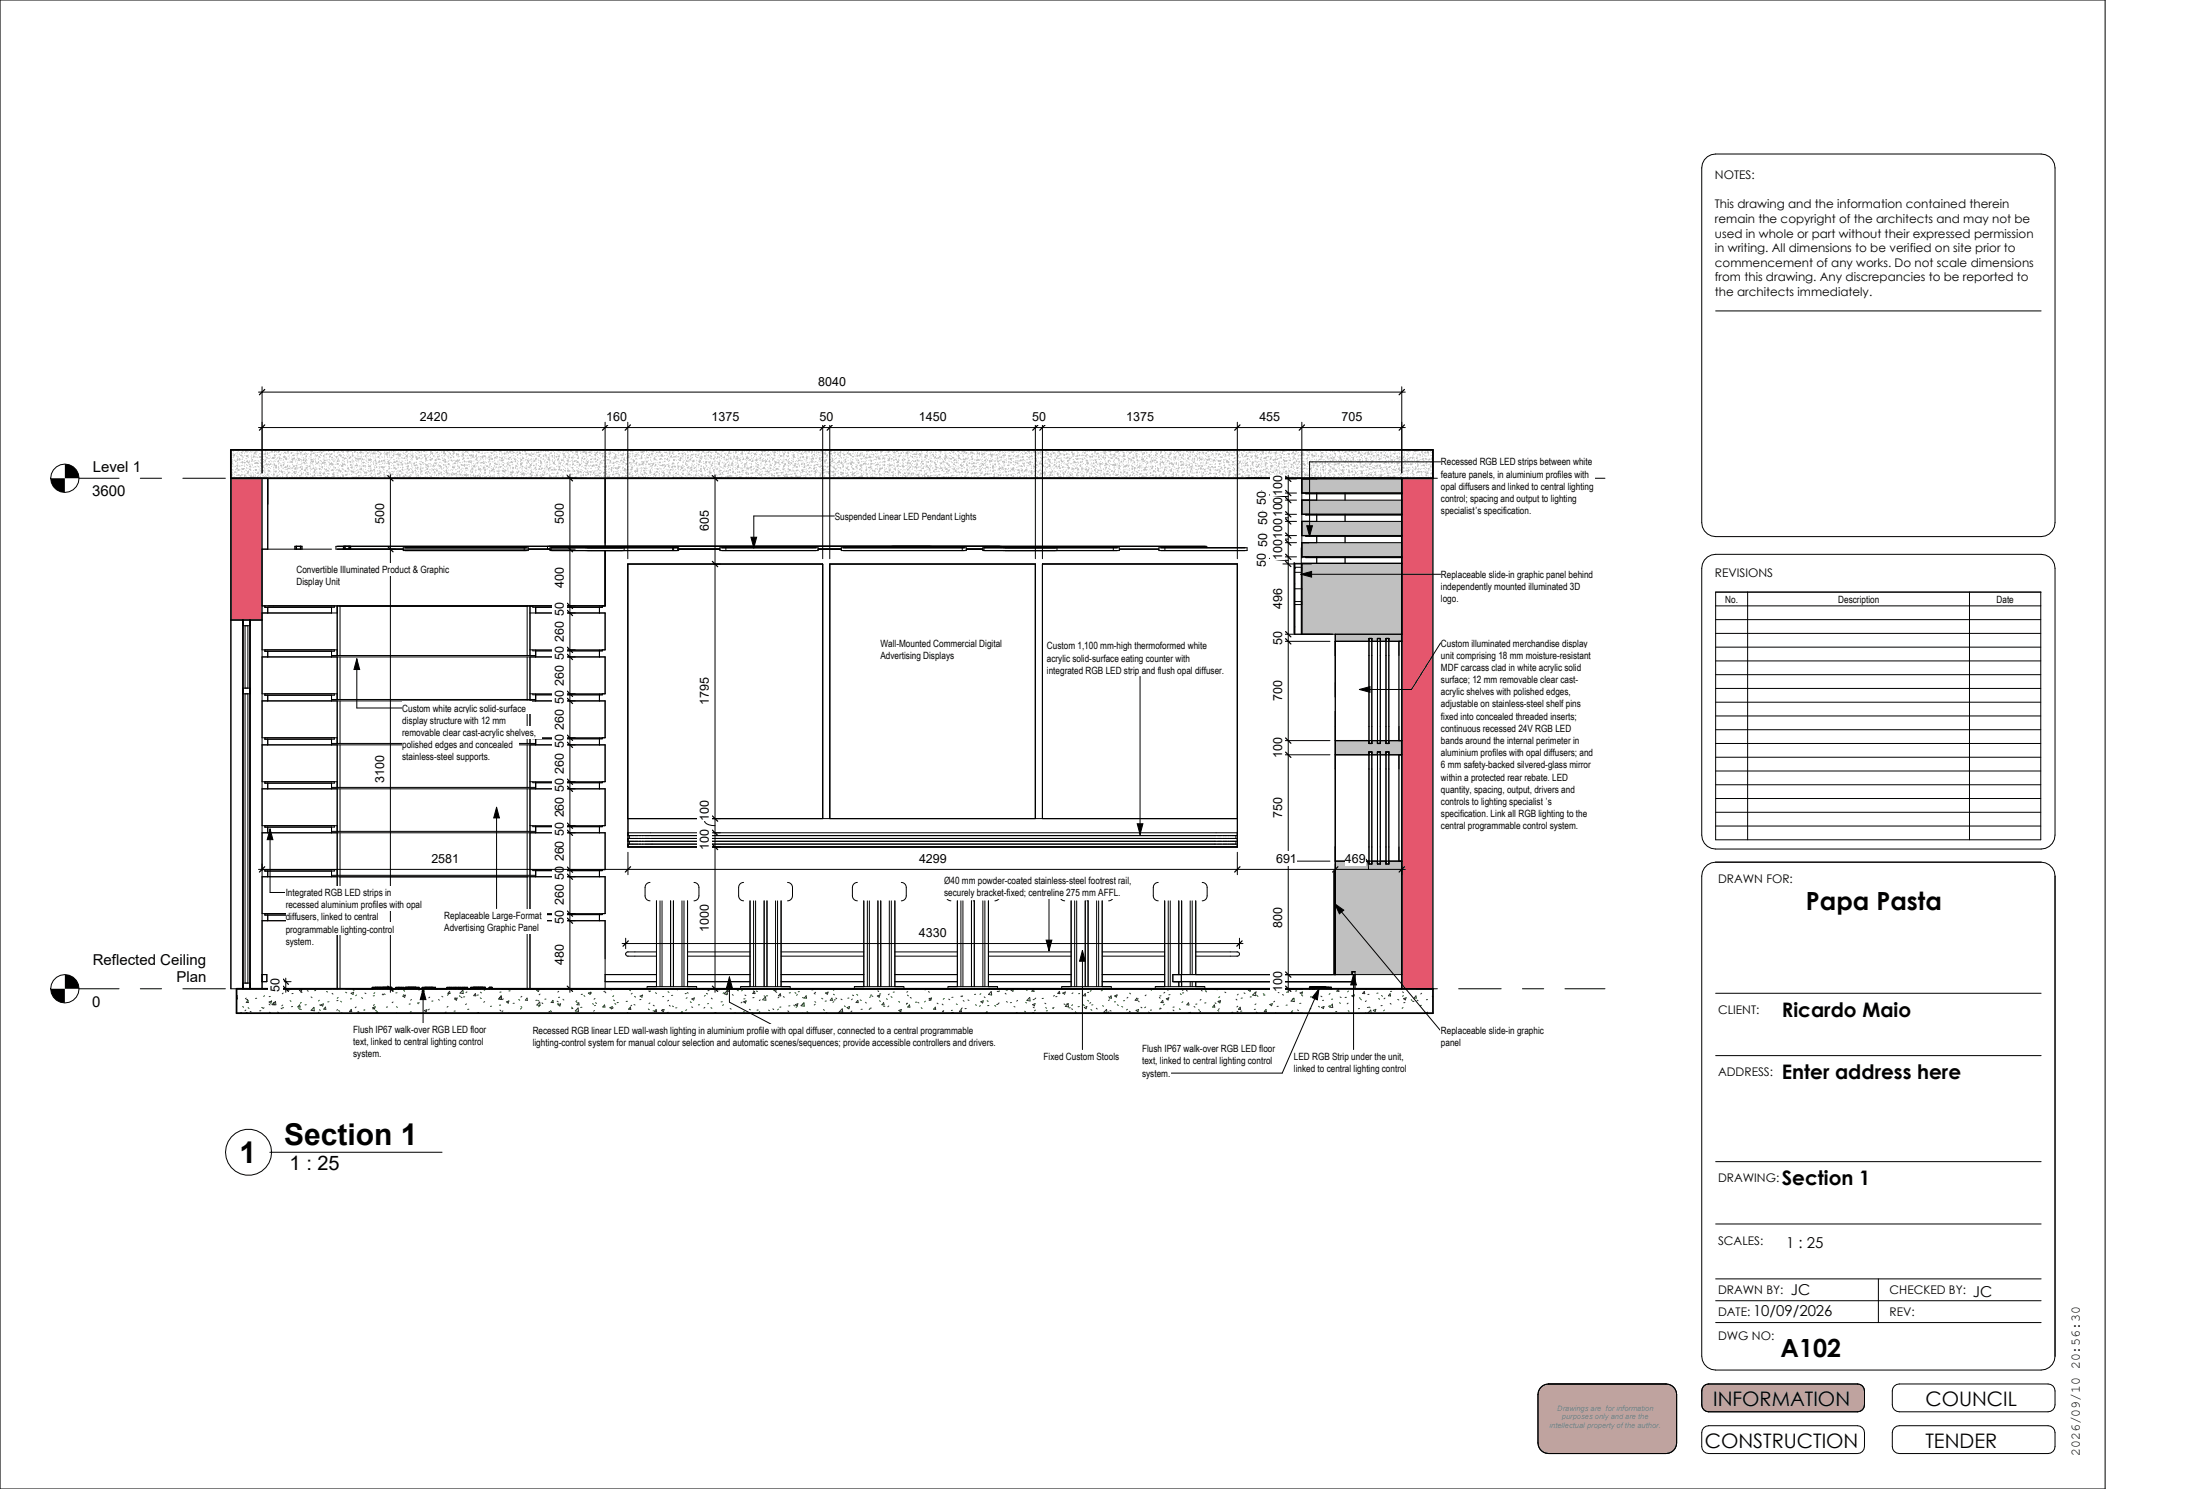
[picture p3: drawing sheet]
<svg xmlns="http://www.w3.org/2000/svg" width="624mm" height="420mm" viewBox="0 0 624 420" stroke-linecap="round" stroke-linejoin="round" font-family="sans-serif">
<defs><g id="words">
<g font-size="8.5">
<text x="80.2" y="323.1">Section 1</text>
<text x="67.6" y="328">1</text>
</g>
<g font-size="7.1">
<text x="509.6" y="256.6">Papa Pasta</text>
<text x="502.4" y="382.7">A102</text>
</g>
<g font-size="5.6">
<text x="502.8" y="286.8">Ricardo Maio</text>
<text x="502.8" y="304.4">Enter address here</text>
<text x="81.7" y="330.1">1 : 25</text>
<text x="502.8" y="334.3">Section 1</text>
<text x="483.4" y="396.7">INFORMATION</text>
<text x="543.3" y="396.7">COUNCIL</text>
<text x="481" y="408.5">CONSTRUCTION</text>
<text x="543.3" y="408.5">TENDER</text>
</g>
<g font-size="4.2">
<text x="26.2" y="133.1">Level 1</text>
<text x="26" y="140">3600</text>
<text x="26.2" y="272.3">Reflected Ceiling</text>
<text x="49.8" y="277.1">Plan</text>
<text x="26" y="284">0</text>
<text x="504" y="351.9">1 : 25</text>
<text x="505.3" y="365.3">JC</text>
<text x="556.7" y="365.8">JC</text>
<text x="494.7" y="371.1">10/09/2026</text>
</g>
<text font-size="3.7" x="586.9" y="410.7" transform="rotate(-90 586.9 410.7)">2026/09/10 20:56:30</text>
<g font-size="3.5">
<text x="230.9" y="108.8">8040</text>
<text x="118.5" y="118.8">2420</text>
<text x="171.1" y="118.8">160</text>
<text x="200.8" y="118.8">1375</text>
<text x="231.2" y="118.8">50</text>
<text x="259.3" y="118.8">1450</text>
<text x="291.2" y="118.8">50</text>
<text x="317.8" y="118.8">1375</text>
<text x="355.4" y="118.8">455</text>
<text x="378.6" y="118.8">705</text>
<text x="357.2" y="142.3" transform="rotate(-90 357.2 142.3)">50</text>
<text x="361.8" y="140" transform="rotate(-90 361.8 140)">100</text>
<text x="108.4" y="147.8" transform="rotate(-90 108.4 147.8)">500</text>
<text x="159.1" y="147.8" transform="rotate(-90 159.1 147.8)">500</text>
<text x="200" y="149.9" transform="rotate(-90 200 149.9)">605</text>
<text x="357.5" y="148" transform="rotate(-90 357.5 148)">50</text>
<text x="361.8" y="146" transform="rotate(-90 361.8 146)">100</text>
<text x="357.5" y="154.2" transform="rotate(-90 357.5 154.2)">50</text>
<text x="361.8" y="152" transform="rotate(-90 361.8 152)">100</text>
<text x="357.2" y="160" transform="rotate(-90 357.2 160)">50</text>
<text x="361.8" y="158" transform="rotate(-90 361.8 158)">100</text>
<text x="159.1" y="165.8" transform="rotate(-90 159.1 165.8)">400</text>
<text x="159.1" y="173.8" transform="rotate(-90 159.1 173.8)">50</text>
<text x="361.8" y="171.9" transform="rotate(-90 361.8 171.9)">496</text>
<text x="159.1" y="181" transform="rotate(-90 159.1 181)">260</text>
<text x="361.8" y="181.8" transform="rotate(-90 361.8 181.8)">50</text>
<text x="159.1" y="186.2" transform="rotate(-90 159.1 186.2)">50</text>
<text x="159.1" y="193.4" transform="rotate(-90 159.1 193.4)">260</text>
<text x="361.8" y="197.8" transform="rotate(-90 361.8 197.8)">700</text>
<text x="159.1" y="198.6" transform="rotate(-90 159.1 198.6)">50</text>
<text x="200" y="198.8" transform="rotate(-90 200 198.8)">1795</text>
<text x="159.1" y="205.8" transform="rotate(-90 159.1 205.8)">260</text>
<text x="159.1" y="211" transform="rotate(-90 159.1 211)">50</text>
<text x="361.8" y="213.8" transform="rotate(-90 361.8 213.8)">100</text>
<text x="108.4" y="220.7" transform="rotate(-90 108.4 220.7)">3100</text>
<text x="159.1" y="218.2" transform="rotate(-90 159.1 218.2)">260</text>
<text x="159.1" y="223.4" transform="rotate(-90 159.1 223.4)">50</text>
<text x="159.1" y="230.6" transform="rotate(-90 159.1 230.6)">260</text>
<text x="200" y="231.6" transform="rotate(-90 200 231.6)">100</text>
<text x="361.8" y="230.8" transform="rotate(-90 361.8 230.8)">750</text>
<text x="159.1" y="235.8" transform="rotate(-90 159.1 235.8)">50</text>
<text x="200" y="239.8" transform="rotate(-90 200 239.8)">100</text>
<text x="121.7" y="243.5">2581</text>
<text x="159.1" y="243" transform="rotate(-90 159.1 243)">260</text>
<text x="259.3" y="243.5">4299</text>
<text x="360.1" y="243.5">691</text>
<text x="379.5" y="243.5">469</text>
<text x="159.1" y="248.2" transform="rotate(-90 159.1 248.2)">50</text>
<text x="159.1" y="255.4" transform="rotate(-90 159.1 255.4)">260</text>
<text x="159.1" y="260.6" transform="rotate(-90 159.1 260.6)">50</text>
<text x="200" y="262.7" transform="rotate(-90 200 262.7)">1000</text>
<text x="361.8" y="261.8" transform="rotate(-90 361.8 261.8)">800</text>
<text x="259.3" y="264.4">4330</text>
<text x="159.1" y="272.2" transform="rotate(-90 159.1 272.2)">480</text>
<text x="78.9" y="279.8" transform="rotate(-90 78.9 279.8)">50</text>
<text x="361.8" y="279.8" transform="rotate(-90 361.8 279.8)">100</text>
</g>
<g font-size="3.4">
<text x="483.9" y="50.6">NOTES:</text>
<text x="483.9" y="58.8">This drawing and the information contained therein</text>
<text x="483.9" y="62.9">remain the copyright of the architects and may not be</text>
<text x="483.9" y="67">used in whole or part without their expressed permission</text>
<text x="483.9" y="71.1">in writing. All dimensions to be verified on site prior to</text>
<text x="483.9" y="75.2">commencement of any works. Do not scale dimensions</text>
<text x="483.9" y="79.3">from this drawing. Any discrepancies to be reported to</text>
<text x="483.9" y="83.4">the architects immediately.</text>
<text x="483.9" y="162.7">REVISIONS</text>
<text x="484.8" y="249">DRAWN FOR:</text>
<text x="484.8" y="286">CLIENT:</text>
<text x="484.8" y="303.5">ADDRESS:</text>
<text x="484.8" y="333.5">DRAWING:</text>
<text x="484.8" y="351">SCALES:</text>
<text x="484.8" y="365">DRAWN BY:</text>
<text x="533.2" y="365">CHECKED BY:</text>
<text x="484.8" y="371.1">DATE:</text>
<text x="533.2" y="371.1">REV:</text>
<text x="484.8" y="378">DWG NO:</text>
</g>
<g font-size="2.8">
<text x="406.6" y="131.3">Recessed RGB LED strips between white</text>
<text x="406.6" y="134.7">feature panels, in aluminium profiles with</text>
<text x="406.6" y="138.1">opal diffusers and linked to central lighting</text>
<text x="406.6" y="141.6">control; spacing and output to lighting</text>
<text x="235.5" y="146.5">Suspended Linear LED Pendant Lights</text>
<text x="406.6" y="145">specialist</text>
<text x="416.4" y="145">’</text>
<text x="416.9" y="145">s specification.</text>
<text x="83.7" y="161.7">Convertible Illuminated Product &amp; Graphic</text>
<text x="83.7" y="165.1">Display Unit</text>
<text x="406.6" y="163">Replaceable slide-in graphic panel behind</text>
<text x="406.6" y="166.4">independently mounted illuminated 3D</text>
<text x="406.6" y="169.9">logo.</text>
<text x="486.8" y="170.1">No.</text>
<text x="518.7" y="170.1">Description</text>
<text x="563.4" y="170.1">Date</text>
<text x="248.4" y="182.4">Wall-Mounted Commercial Digital</text>
<text x="248.4" y="185.8">Advertising Displays</text>
<text x="295.4" y="183.2">Custom 1,100 mm-high thermoformed white</text>
<text x="406.6" y="182.4">Custom illuminated merchandise display</text>
<text x="406.6" y="185.8">unit comprising 18 mm moisture-resistant</text>
<text x="295.4" y="186.6">acrylic solid-surface eating counter with</text>
<text x="295.4" y="190">integrated RGB LED strip and flush opal diffuser.</text>
<text x="406.6" y="189.2">MDF carcass clad in white acrylic solid</text>
<text x="406.6" y="192.7">surface; 12 mm removable clear cast-</text>
<text x="406.6" y="196.1">acrylic shelves with polished edges,</text>
<text x="113.5" y="200.7">Custom white acrylic solid-surface</text>
<text x="406.6" y="199.6">adjustable on stainless-steel shelf pins</text>
<text x="406.6" y="203">fixed into concealed threaded inserts;</text>
<text x="113.5" y="204.1">display structure with 12 mm</text>
<text x="113.5" y="207.6">removable clear cast-acrylic shelves,</text>
<text x="406.6" y="206.4">continuous recessed 24V RGB LED</text>
<text x="406.6" y="209.9">bands around the internal perimeter in</text>
<text x="113.5" y="211">polished edges and concealed</text>
<text x="113.5" y="214.5">stainless-steel supports.</text>
<text x="406.6" y="213.3">aluminium profiles with opal diffusers; and</text>
<text x="406.6" y="216.7">6 mm safety-backed silvered-glass mirror</text>
<text x="406.6" y="220.2">within a protected rear rebate. LED</text>
<text x="406.6" y="223.6">quantity, spacing, output, drivers and</text>
<text x="406.6" y="227.1">controls to lighting specialist</text>
<text x="436.2" y="227.1">’</text>
<text x="436.8" y="227.1">s</text>
<text x="406.6" y="230.5">specification. Link all RGB lighting to the</text>
<text x="406.6" y="233.9">central programmable control system.</text>
<text x="266.4" y="249.4">Ø40 mm powder-coated stainless-steel footrest rail,</text>
<text x="80.6" y="252.7">Integrated RGB LED strips in</text>
<text x="80.6" y="256.2">recessed aluminium profiles with opal</text>
<text x="266.4" y="252.8">securely bracket-fixed; centreline 275 mm AFFL.</text>
<text x="80.6" y="259.6">diffusers, linked to central</text>
<text x="80.6" y="263.1">programmable lighting-control</text>
<text x="125.3" y="259.2">Replaceable Large-Format</text>
<text x="125.3" y="262.6">Advertising Graphic Panel</text>
<text x="80.6" y="266.5">system.</text>
<text x="99.7" y="291.4">Flush IP67 walk-over RGB LED floor</text>
<text x="150.3" y="291.7">Recessed RGB linear LED wall-wash lighting in aluminium profile with opal diffuser, connected to a central programmable</text>
<text x="406.6" y="291.7">Replaceable slide-in graphic</text>
<text x="99.7" y="294.8">text, linked to central lighting control</text>
<text x="99.7" y="298.3">system.</text>
<text x="150.3" y="295.2">lighting-control system for manual colour selection and automatic scenes/sequences; provide accessible controllers and drivers.</text>
<text x="294.5" y="298.9">Fixed Custom Stools</text>
<text x="322.3" y="296.8">Flush IP67 walk-over RGB LED floor</text>
<text x="365.1" y="298.9">LED RGB Strip under the unit,</text>
<text x="406.6" y="295.2">panel</text>
<text x="322.3" y="300.2">text, linked to central lighting control</text>
<text x="322.3" y="303.7">system.</text>
<text x="365.1" y="302.4">linked to central lighting control</text>
</g>
<g font-size="2.1" fill="#808080">
<text x="439.4" y="397.9">Drawings are for information</text>
<text x="440.7" y="400.4">purposes only and are the</text>
<text x="437.2" y="402.8">intellectual property of the author.</text>
</g>
</g></defs>
<g fill="#e5566d">
<path d="M395.5 134.9h8.8v144h-8.8z"/>
<path d="M65.1 134.9h8.8v40h-8.8z"/>
</g>
<path d="M65.1 126.9h339.2v8h-339.2z" fill="#fff"/>
<g fill="#c0c0c0">
<path d="M367.3 158.9h28.2v20h-28.2z"/>
<path d="M376.8 242.9v32h4.7v-.8h.8v.8h13.2v-32h-3.6v.8h-.8v-.8h-1.6v.8h-.8v-.8h-1.6v.8h-.8v-.8zM376.8 208.9v4h9.5v-.8h.8v.8h1.6v-.8h.8v.8h1.6v-.8h.8v.8h3.6v-4h-3.6v.8h-.8v-.8h-1.6v.8h-.8v-.8h-1.6v.8h-.8v-.8zM376.8 178.9v2h9.5v-.8h.8v.8h1.6v-.8h.8v.8h1.6v-.8h.8v.8h3.6v-2z"/>
<path d="M367.3 153.1v4h28.2v-4zM367.3 147.1v4h28.2v-4zM367.3 141.1v4h28.2v-4zM367.3 135.1v4h28.2v-4z"/>
</g>
<g fill="none" stroke="#008000" stroke-width=".28">
<path d="M75.9 279l.2 .1M81.3 279.2l.3 .2M84.5 279.3l.7-.2-.2 .6zM85.1 279.4l-.2 .2M85.2 279.9h-.3M86.7 279.4l.3 .2M89.1 279.4h-.3M92.1 279.6l.3 .2M97.6 279.9l.2 .1M99.6 279.2l.3 .2M105.8 280l-.3 .2M111 279.2l-.2 .2"/>
<path d="M112.4 279h.1M113.9 279.4l.3 .2M118.4 279.2h-.3M119.6 279l.1 .6h-.6zM126.9 279.6l.1 .7-.6-.1zM130.6 279.3l.1 1-.9-.2zM131.8 279.8l-.3 .2M135.6 279.9l.2 .2M136.9 279.1l-.3 .2M141.4 279.8l-.3 .1M141.6 279l.1 .1M143.9 279.5h-.3"/>
<path d="M147.7 279h-.3M151.4 279.3l.7-.3-.2 .7zM157.7 279.6l-.3 .2M162.8 279l-.2 .1M167 279h.1M170.7 279.8l.3 .2M170.7 279.6h-.3M172.2 279l.3 .2M176.8 279h.1M177.6 279.3l.3 .2M183.1 279.5l.3 .2M183.5 279.5l-.3 .2"/>
<path d="M188.5 279.7l.3 .2M190.9 279l.3 .2M193.9 280l.3 .1M197.4 279h.1M198.3 279h.1M198.4 279h.1M200.1 279.4h-.3M202.3 279.1l.6 .1M204.3 280l-.3 .2M205.2 279.5l.1 .9-.9-.1zM205.6 279l.1 .6h-.6zM208 279.3l.3 .2"/>
<path d="M209.5 279.3l-.3 .2M212.6 279.5l.2 .2M212.9 279.6l.1 .7-.6-.1zM213.5 279.5l.2 .2M218.4 279.3l.7-.3-.2 .6zM218.9 279.7l.3 .2M224.3 280l.3 .2M225.6 279.7h-.4M229.4 279.2h-.3M230.1 279.9l-.2 .2M235.4 279.1l-.2 .2M247.7 279.5l.2 .2"/>
<path d="M252.4 279.8l-.4 .1M256.1 279.7l-.2 .2M258.8 279h-.4M261.3 279l-.3 .2M262 279.7l.2 .2M279.7 279.7l.1 .9-.9-.1zM281.7 279.6l-.3 .1M282 279.5l-.2 .2M284.3 279h.2M284.3 279.3h-.4M284.5 279h.1M285.3 279.3l.7-.3-.2 .6z"/>
<path d="M287 279h.1M289.6 279.1l.2 .3M291.6 279l.2 .6h-.6zM298.9 279.6l.2 .7-.7-.1zM307.2 279.9l-.3 .1M307.9 279.4l-.3 .2M311.1 279.4h-.4M324 279l.2 .1M324.7 279.1l.2 .2M328.7 279.9l-.3 .2M329.3 279.1l.3 .2M333.9 279.2l-.3 .2"/>
<path d="M334.8 279.4l.2 .1M339 279.3l.2 .2M340.2 279.6l.3 .2M340.4 279.2h-.3M342.7 279h-.1M343.5 279v.2l-.9-.2M345.6 279.8l.3 .2M352.2 279.3l.7-.3-.2 .6zM354.3 279.9l.1 .9-.9-.1zM354.5 279.8l-.2 .2M359.8 279l-.3 .2M360.6 279.8l.3 .2"/>
<path d="M363.4 279.8l-.4 .1M365.9 279.5h-.3M366.8 279h.1M369.7 279h-.3M370.2 279h.3M370.5 279h.1M377.7 279l.1 .6h-.6zM380.5 279.6l-.2 .2M385 279.6l.1 .7-.6-.1zM385.6 279l-.2 .1M392.7 279.6l-.3 .1M395.8 279.8l.2 .2"/>
<path d="M66.7 280.9l.2-.1 .1 .9h-.3M67.7 285.8l.4-.2v.2M68.5 283.9l.2 .2M69.4 284.9l-.3 .2M69.5 281.5l-.3 .2M69.8 285.6h-.4M69.9 281.9l-.3 .1M70 282.2l.1 .6-.6-.1zM70 284.2l.3 .3M70.6 285.3l.3 .2M72.4 281.6h-.3M73.6 285.1h-.3"/>
<path d="M73.9 284.1l.3 .2M74.5 284.3l-.3 .2M74.6 280.9l-.2 .2M75.9 283.2l.3 .2M75.9 282.6l.8-.3-.3 .7zM76 285.5l.3 .2M76.3 281.1h-.4M77.3 282.8l.1 .6h-.6zM77.7 282.5l.1 .9-.9-.1zM78.4 285.5l.2 .2M79.3 284.4l.3 .2M79.8 283.5l-.3 .2"/>
<path d="M79.9 280.1l-.3 .2M80 284.2l-.3 .1M81.4 285.7l.1 .1M81.9 282.2l.2 .2M82.6 283.9h-.4M82.7 280.2l-.3 .1M84.3 284.4l.2 .3M84.5 283.4l.2 .7-.6-.1zM84.7 284.6l.3 .2M85 282.8l-.3 .2M86.4 283.4h-.3M87.8 281.2l.2 .2"/>
<path d="M88.6 284.1l.1 1-.9-.1zM90 285.5l-.3 .2M90.1 282.1l-.2 .2M90.2 284.8l.2 .2M90.2 283.4l.3 .2M90.5 283.4l.8-.2-.3 .6zM91.8 284.1l.2 .6h-.7zM92.8 282.5l-.3 .1M93.7 280.2l.3 .2M95.3 284.7l-.3 .2M95.4 282.2l-.4 .1M95.4 281.4l-.3 .2"/>
<path d="M95.6 285.1l.3 .1M96.1 282.4l.3 .2M96.6 285.7l-.4 .1M99.1 280.2l.7-.3-.2 .6zM99.1 284.7l.1 .6h-.6zM99.2 281.7h-.3M100.5 284l-.3 .2M100.6 280.6l-.2 .3M101 285.3l.3 .2M102.1 281.4l.2 .2M103 284.9h-.4M103 280.1l.3 .2"/>
<path d="M105.1 284.2l.8-.2-.3 .6zM105.5 284.5l-.3 .1M105.6 283.4l-.2 .2M105.6 280.9h-.3M105.9 284.9l.3 .3M106 285.8l.4-.5 .1 .5M106.4 285.5l.3 .2M108 280.4l.2 .2M108.2 280.5l-.3 .1M108.4 280.3l.3 .2M109.4 284l-.4 .1M110.9 282.6l-.3 .2"/>
<path d="M111.8 285.7l.1 .1M111.9 283.9l.2 .3M112 280l-.3 .1M113.7 281l.7-.3-.2 .6zM113.8 280.6l.3 .1M115.8 283.2h-.4M116 285.3l-.3 .2M116.1 281.9l-.2 .2M117.8 282.9l.2 .2M118.3 282.8l-.3 .1M119.2 280.8l.3 .2M119.7 285.1l.8-.3-.3 .6z"/>
<path d="M121.1 284.6l-.2 .2M121.3 281.3l-.3 .2M122.2 282.3l-.4 .1M123.7 281.9l.3 .2M124.7 281l.3 .2M125.9 285.5h-.3M126.4 283.9l-.3 .2M126.5 280.5l-.2 .2M128.3 281.8l.7-.3-.2 .6zM128.5 285.2h-.4M128.6 281.5h-.3M129.6 280.9l.3 .2"/>
<path d="M130.1 281.2l.3 .2M131.1 281.2h-.3M131.6 283.2l-.2 .2M132.3 284.7h-.3M134.1 280.3l.2 .6-.6-.1zM134.6 285.8l.5-.2-.1 .2M135 280.7h-.4M135.5 281.5l.3 .2M136.8 282.5l-.3 .2M138.7 283.8l-.3 .1M140.9 281.7l.3 .2M141.1 284.9l.2 .2"/>
<path d="M141.3 283.5h-.4M141.4 280.9l.2 .6h-.7zM141.4 281l.2 .9-.9-.1zM141.9 285.1l-.3 .2M142 281.7l-.2 .2M142.9 282.6l.7-.3-.2 .6zM145.1 283h-.3M146.4 281.9l.2 .2M147 283.9l.3 .2M147.1 284.4l-.2 .2M147.3 281l-.3 .2M148.7 281.5l.1 .7-.6-.1z"/>
<path d="M151.5 282.1l-.3 .1M151.8 282.2l.3 .1M152.3 283.8l-.3 .2M152.3 282.7l.1 .9-.9-.1zM152.4 280.4l-.3 .2M152.9 282.9l.3 .2M154.1 281.8h-.4M155.2 285.3h-.3M155.4 285.1l.2 .2M156 282.2l.1 .6-.6-.1zM157.2 282.4l.3 .2M157.5 283.4l.7-.3-.2 .7z"/>
<path d="M157.5 283l-.2 .2M157.9 281.3h-.3M158.9 281.8l.2 .3M161.3 284.1l.2 .2M161.7 284.4l-.4 .1M162.6 285.7l-.1 .1M162.6 282.6l.3 .2M162.8 282.3l-.3 .2M163.1 284.3l.1 1-.9-.1zM163.3 282.8l.1 .6h-.6zM164.2 284.1l-.3 .1M164.3 280.4l-.3 .1"/>
<path d="M164.8 280.8l.2 .3M166 280.1l.7-.2-.2 .6zM166.9 280.1l-.4 .1M167.2 283.1l.3 .2M167.8 285l-.3 .2M167.9 281.6l-.3 .2M168.1 283.6l-.4 .1M168.1 282.8l.2 .2M170.6 283.4l.1 .7-.6-.1zM172.1 284.2l.7-.2-.2 .6zM173 284.3l-.2 .2M173.1 282l.3 .3"/>
<path d="M173.2 280.9l-.3 .2M173.5 283.1l.3 .2M174.5 282.8h-.4M177 282.4l-.3 .1M177 285.6l.2 .2M177.9 284.1l.1 .6h-.6zM178.3 283.5l-.3 .2M178.4 280.2l-.3 .2M178.9 283.3l.3 .2M179.1 281l.2 .3M180.6 280.9l.7-.2-.2 .6zM180.9 281.9l-.4 .1"/>
<path d="M182.9 284.6l.3 .2M183.4 282.9l-.3 .2M184.3 283.5l.3 .2M184.6 285.1h-.3M185 280l.2 .2M185.2 284.7l.1 .7-.6-.1zM186.7 285l.7-.2-.2 .6zM187.1 284.7l-.3 .1M187.3 281.1h-.4M188.5 285.5l-.2 .2M188.7 282.1l-.3 .2M188.9 283.6l.2 .2"/>
<path d="M189.8 283.8l.2 .1M189.8 280.7l-.3 .1M191 284.2l-.3 .1M192.1 285.8l.3-.4 .1 .4M193.7 280.2l-.4 .1M193.8 284.8l-.3 .2M193.9 281.4l-.3 .2M194.8 282.6l.2 .2M195.2 284l.3 .2M195.2 281.8l.7-.3-.2 .6zM197.4 283.4h-.3M198.9 284.1l-.3 .2"/>
<path d="M199 280.8l-.3 .2M199.3 280.2l.3 .2M200 283.1h-.4M200.6 284.2l.3 .2M200.7 281.5l.3 .3M201.5 285.8l.5-.2-.1 .2M203.8 282.6h-.3M204.2 283.4l-.3 .2M204.8 280.4l.2 .2M206 284.5l.3 .1M206.6 280.5l.3 .2M207.5 285.7l-.3 .1"/>
<path d="M209.4 282.7l-.3 .2M209.8 282.6l.7-.3-.2 .6zM210.1 285.4h-.3M210.2 280.7l.3 .1M210.2 281.7l-.3 .1M211.4 284.7l.3 .2M212.1 285.6l.3 .2M212.8 281.4h-.4M213.9 284.9h-.3M214.4 285.4l-.3 .2M214.5 282l-.3 .2M215.6 280.9l.3 .2"/>
<path d="M216 281.2l.1 .9-.9-.1zM216.6 280.9h-.3M216.9 284.9l.3 .2M218.1 284.5l.2 .3M219.7 284.6l-.3 .2M219.8 281.3l-.3 .2M220.2 280.3l.1 .6-.6-.1zM220.4 284l-.4 .1M221 281.1l.3 .2M222.3 285.1l.3 .2M222.9 283.7h-.3M223 280l-.3 .1"/>
<path d="M224 283.5l.2 .3M224.4 283.4l.7-.3-.2 .6zM224.9 283.9l-.3 .2M225 280.5l-.3 .2M226.4 285.8h.1M226.5 281.3l.2 .2M226.7 283.2h-.3M226.8 282.8l.1 1-.9-.1zM227.5 280.9l.1 .6h-.6zM227.7 285.4l.3 .1M229.7 280.2l.3 .2M229.9 282.5l.3 .2"/>
<path d="M230 283.3l-.2 .2M231.9 281.6l.3 .1M232.4 284.7l.2 .3M233 280.1l.7-.3-.2 .7zM233.1 285.6l.3 .2M233.2 282.3l-.4 .1M234.8 281.5l.1 .7-.6-.1zM235.2 280.4l.2 .2M235.3 282.5l-.3 .2M235.7 282l-.3 .1M235.8 281.5l.3 .2M236.9 285.5l-.4 .1"/>
<path d="M237.3 281.8l.3 .2M237.7 284.5l.1 1-.9-.1zM238.3 283.7l.2 .3M239 284.2l.7-.3-.2 .6zM239.6 281.5h-.4M240.4 285.2l-.3 .2M240.5 281.8l-.3 .2M240.6 280.7l.3 .1M241.8 280.5l.2 .2M242 282.2l.2 .6h-.6zM242.7 282l.3 .2M243.3 284.7h-.3"/>
<path d="M244.2 282.7l.3 .2M245.5 284.5l-.2 .2M245.6 281.1l-.2 .2M245.8 284.3l-.3 .1M246 280.7h-.4M246 280.9l.3 .2M247.6 280.9l.7-.2-.2 .6zM248.1 282.3l.3 .1M248.5 280.3l-.3 .1M249.3 282.8l.2 .6h-.7zM249.7 283.8l-.3 .1M250.1 281.7l.3 .2"/>
<path d="M250.8 283.8l-.3 .2M250.9 280.4l-.2 .2M251.4 281.1l.3 .2M253.6 282.5l.3 .2M253.6 285l.7-.3-.2 .7zM254 285.2l.3 .3M256 283l-.3 .3M256.1 280.7l.2 .2M256.1 283h-.3M256.6 283.4l.1 .7-.6-.1zM256.9 281.3l.2 .2M258.6 282.6l-.3 .1"/>
<path d="M259 282.7l.3 .2M259.9 284.2l.3 .3M261.1 282.4l-.2 .2M262.2 281.7l.7-.2-.2 .6zM262.3 281.6l.3 .2M262.5 282.1l-.3 .1M263.9 284.1l.1 .6h-.6zM264.4 282.9l.3 .2M265.9 283.2l.2 .2M266.2 285.3h-.3M266.3 285l-.3 .2M266.4 281.6l-.2 .2"/>
<path d="M267.7 281.8l.3 .2M268.4 285.8l.5-.2v.2M268.8 285h-.4M268.9 281.3h-.3M269.8 283.2l.3 .2M271.2 284.7l.1 .7-.6-.1zM271.5 281h-.4M271.5 284.3l-.3 .2M271.6 280.9l-.2 .2M271.8 282.2l.2 .2M272.6 284.5h-.3M273.1 282l.3 .2"/>
<path d="M275.3 283.4l.3 .2M275.3 280.5h-.3M276.6 283.7l-.2 .2M276.8 282.6l.7-.3-.2 .6zM276.8 280.3l-.3 .2M277.7 281.2l.3 .2M278.1 285.8l.4-.4 .1 .4M278.5 282.3l.3 .1M279 283.6l-.3 .1M280.7 283.6l.3 .2M281.6 283.3h-.3M281.9 282.9l-.2 .2"/>
<path d="M283.6 280.2l.3 .2M284 282.5l.3 .2M285.4 282.8h-.3M286.1 283.9l.3 .1M287 285.6l-.3 .2M287.1 282.2l-.2 .2M289.1 285.2l.3 .2M289.4 282.7l.3 .2M290.5 281.4l.2 .9-.9-.1zM291.4 283.4l.7-.3-.2 .6zM291.5 284.1l.3 .2M291.7 285.6h-.3"/>
<path d="M291.9 281.9l-.4 .1M292.1 284.9l-.2 .2M292.3 281.5l-.3 .2M294.4 281.6h-.3M294.8 283l.3 .1M295.1 284.2l.2 .2M295.6 285.1h-.4M297 284.3l.2 .2M297.4 284.1l-.2 .2M297.5 280.8l-.2 .2M298.2 281.1h-.3M299.9 280.1l.7-.3-.2 .6z"/>
<path d="M300.2 283.2l.3 .2M301 283.2l.2 .2M301.4 283l.1 1-.9-.1zM302 284.3h-.3M302.4 284.5l.3 .2M302.6 283.4l-.2 .2M302.8 280l-.3 .3M303.4 285.4l.3 .2M304.5 283.9l-.3 .1M304.7 280.2l-.4 .1M305.7 283.4l.2 .2M306 284.2l.7-.3-.2 .6z"/>
<path d="M306.2 280.3l.1 .6h-.6zM306.9 282.2l.3 .2M307.8 282.8l-.3 .2M307.8 284.8l.3 .2M308.4 283.4l-.4 .1M309.4 284.4l.2 .2M311.1 283.6l.3 .2M312.2 284.7l.1 1-.9-.2zM312.8 281.1l.3 .3M312.9 285.4l-.2 .2M313 282l-.2 .2M313.2 285l.3 .2"/>
<path d="M313.5 280.9l.1 .6h-.6zM314.5 280.9l.7-.3-.2 .6zM314.8 282.6h-.3M315.3 283.4l.2 .2M316.5 283.9l.3 .1M317.3 282.2l-.3 .1M318.1 284.7l-.2 .2M318.3 281.3l-.3 .2M318.5 285.7l-.3 .1M318.7 285.2l.2 .2M318.8 280.1l.2 .2M320.6 285l.7-.3-.2 .6z"/>
<path d="M320.8 281.5l.1 .7-.6-.1zM321.2 281.7l-.3 .1M321.2 282.4l.3 .2M321.9 284.1l.3 .2M323.3 284l-.3 .2M323.4 280.7l-.3 .2M324.1 285.5l.3 .1M324.9 284.9h-.3M327.1 281.3l.3 .3M327.4 284.3l.2 .2M327.5 284.6h-.4M327.6 280.9h-.3"/>
<path d="M328.1 282.2l.1 .6h-.6zM328.5 283.3l-.2 .2M329.1 281.7l.7-.3-.2 .7zM329.5 285.7l.1 .1M330.1 280.5l-.3 .1M331 284.9l.3 .2M331.3 284l-.3 .1M332.8 284.6l.3 .1M333.1 280.3l.2 .2M333.8 282.6l-.3 .2M334 280l-.3 .1M335.3 285.8l.6-.3-.1 .3"/>
<path d="M335.4 282.8l.1 .7-.6-.1zM336.9 283.9l.3 .2M337.7 283.2h-.3M338.2 284.8l.3 .2M338.8 285.3l-.3 .2M338.9 281.9l-.3 .2M340.3 282.9h-.4M342.7 283.5l.1 .6-.6-.1zM342.9 282.9l.2 .2M343.6 285l.3 .2M343.7 282.5l.7-.2-.2 .6zM344.1 284.5l-.3 .2"/>
<path d="M344.1 282.4h-.3M344.2 281.1l-.3 .2M347.9 285.5l-.4 .1M348.8 281.8l.2 .3M349.1 285.2l.2 .2M349.3 283.8l-.3 .2M349.4 280.4l-.3 .2M349.9 284.1l.2 .6h-.6zM350.4 285.2h-.3M350.5 281.5l-.3 .1M351 280.1l.3 .1M353.1 281.2h-.3"/>
<path d="M354.3 284.7h-.4M354.4 283.2l-.3 .2M354.5 285.5l.3 .2M354.7 280.8l.3 .2M356.5 280.3l.2 .2M356.9 280.7h-.3M357.2 284.7l.1 .7-.6-.1zM358.3 283.3l.7-.2-.2 .6zM359.7 282.4l-.3 .2M359.9 285.7l.1 .1M360.7 283.8l-.4 .1M361.9 280.5l.3 .2"/>
<path d="M363.2 283.5h-.3M364.2 285.8l.3-.4 .1 .4M364.8 285.1l-.3 .2M364.9 281.7l-.3 .2M365.1 281.6l.1 .9-.9-.1zM366.1 284.8l.3 .3M366.8 280.1l.7-.3-.2 .6zM367.1 283h-.4M367.3 280.7l.3 .2M369.9 284.4l-.3 .2M370 281l-.2 .2M372.1 283.8l.2 .3"/>
<path d="M372.7 281l.3 .1M372.9 284.2l.7-.3-.2 .6zM373.5 282.1l-.3 .1M375.2 283.7l-.3 .2M375.3 280.3l-.3 .2M375.9 283.2l.2 1-.9-.1zM376 281.8l-.3 .1M377.2 285.3l-.3 .1M378 282.8l.2 .2M378.2 281.2l.2 .2M379.9 281.3l-.4 .1M380.4 282.9l-.3 .2"/>
<path d="M380.4 285l.3 .3M381.4 280.9l.7-.3-.2 .6zM383.6 281.4l.3 .2M383.6 284.5h-.3M383.9 281.8l.3 .2M385.4 285.7l-.1 .1M385.5 282.3l-.2 .2M386.2 284.1l-.4 .1M386.2 285.8l-.2-.1 .8-.8 .1 .9M386.3 280.5h-.3M386.3 284l.3 .3M387.5 285l.7-.3-.2 .6z"/>
<path d="M388.8 280.1l-.3 .1M389 281.7l.3 .1M389.8 280.8l.3 .2M390 283.6l-.3 .1M390.7 284.9l-.3 .2M390.8 281.5l-.3 .2M392.3 280.3l.1 .6h-.6zM392.3 283l.2 .2M394.4 281.9l.3 .2M395.9 284.2l-.3 .2M396 280.8l-.2 .2M396 281.7l.8-.3-.3 .6z"/>
<path d="M396.4 282.8h-.3M398.2 282l.2 .2M399 282.4l-.4 .1M399.5 280.9l.2 .7-.6-.1zM399.8 282.1l.3 .2M401 283.5l-.2 .2M401.1 280.2l-.2 .2M402.1 285.5l.2 .3M402.1 285.8l.7-.3-.1 .3M402.8 281.9l-.3 .1M404.1 281l.2 .2"/>
</g>
<g fill="none" stroke="#c0c0c0" stroke-width=".28">
<path d="M65.3 129.9h-.1M65.3 132.4h.1M65.3 129h-.1M65.3 134v.1M65.3 130.3l.2-.1zM65.4 134.3v.1M65.4 131.1v.1M65.4 128.5h.1M65.4 127.9h.1M65.4 133.7l-.1 .2zM65.5 132.8v.1M65.5 129.6h.1"/>
<path d="M65.5 130.8h.1M65.6 134.1v.1M65.6 133.3h.1M65.6 132.4v.1M65.7 131.6h-.1M65.7 130.8h.1M65.7 129.9h.1M65.8 129.1h-.1M65.8 133.5h-.1M65.8 131.1h.1M65.8 128.2h.1M65.8 132.6h.1"/>
<path d="M65.8 127.4h.1M65.9 128.9h.1M65.9 127.2h.1M65.9 128.5l.2-.1zM66 128h-.1M66 128.8h.1M66 131.7h.1M66 128.5h.1M66.1 134.4h-.1M66.1 133.8h.1M66.2 129.8h.1M66.2 128.2l-.1 .1z"/>
<path d="M66.2 133.2l.2-.1zM66.3 129.8h.1M66.3 131.5h.1M66.4 132.5h.1M66.5 131.6h-.1M66.6 130.1l-.2 .1zM66.6 127.9h.1M66.6 127h.1M66.6 132.5h.1M66.7 134.1h.1M66.7 133.4h.1M66.7 126.9h.1"/>
<path d="M66.8 126.9h.1M66.8 128.5h.1M66.8 131.3h.2zM66.9 134.8h-.1M66.9 128.8h-.1M66.9 134h.1M66.9 134.1h.1M66.9 130.9h.1M66.9 127.7h.1M66.9 133.1h.1M66.9 132l-.1 .1zM66.9 132.3h.1"/>
<path d="M67 131.4h-.1M67 132.6h.1M67 130.6h.1M67 129.4h.1M67 129.7h.1M67.1 128.9h-.1M67.1 129.6v.2h-.2zM67.1 128v.1M67.1 131.5h.1M67.1 127.2h.1M67.1 131.2h.1M67.1 130.6h.1"/>
<path d="M67.3 126.9h-.1M67.3 133.9l-.2 .1zM67.3 127.2h.1M67.3 128.9h.1M67.4 132.4h.1M67.4 132.5l.1 .2h-.3zM67.5 129.5l.1-.1zM67.5 133.8h.1M67.5 134.6v.1M67.5 131.4v.1M67.5 128.2h.1M67.5 127.8h.1"/>
<path d="M67.6 129.9h.1M67.7 131.5h.1M67.7 134.2h-.1M67.7 134.2l.2-.1zM67.8 130.5h.1M67.8 129.6h.1M68 132.5h.1M68 134.2h.1M68 128.3l-.1 .2zM68.1 127.6h.1zM68.1 131.4h-.1M68.1 134.6v.1"/>
<path d="M68.1 128.6h.1M68.2 133.8h-.1M68.2 132.9v.1M68.2 132.1h.1M68.3 131.3h-.1M68.3 130.4h.1M68.3 134.1h.1M68.3 129.6h.1M68.3 133.2h.1M68.3 132.3h.2zM68.4 128.7h-.1M68.4 133.8v.1"/>
<path d="M68.4 127.9h.1M68.4 130.6h.1M68.4 130.2l-.1 .2zM68.4 127.4h.1M68.4 127h.1M68.5 129.5h-.1M68.5 132.3h.1M68.5 128.6h.1M68.5 129.1h.1M68.5 131.2v.1M68.6 127.3h.1M68.7 128.9h.1"/>
<path d="M68.7 132.1l-.1 .2zM68.7 130.4h.1M68.8 133.9h.1M69 130.5l.1-.1zM69 133.1h-.1M69 134.4h.1M69 129.9v.1M69 131.2h.1M69 128h.1M69 132.2h.1M69 131.6h.1M69.1 134.1l-.1 .1z"/>
<path d="M69.1 128.5h.1M69.2 127.6h-.1M69.3 134h-.1M69.3 132.6h.1M69.4 134.2h.1M69.4 129.4h.1M69.5 134.4l-.1 .1M69.5 127.1v.2h-.2zM69.5 133.6h.1M69.5 128.6v.1M69.5 132.8h.1M69.5 131.9h.1"/>
<path d="M69.6 131.1h.1M69.6 130.2h.1M69.6 129.4h.1M69.6 132.1h.1M69.7 128.5h-.1M69.7 131.2h-.1M69.7 127.7h.1M69.8 128.6l-.2 .1M69.8 127.5h.1M69.8 130v.2h-.2zM69.8 131.3h.1M69.9 128.5l-.2 .1z"/>
<path d="M69.9 133.6h.1M69.9 133.4l.1-.1zM69.9 130.4h.1M69.9 127.2h.1M69.9 133h.1M70 132.1h.1M70 128.9h.1M70 127.3v.1M70 129h.1M70.1 128.4h-.1M70.1 132.9l.1 .2h-.3zM70.2 133.9v.1"/>
<path d="M70.2 130.4l-.1 .1zM70.2 134.7h.1M70.3 131.1h.1M70.3 126.9h.1M70.3 130h.1M70.3 130.2h.1M70.4 131.6h.1M70.5 134.1v.1M70.5 130.9h.1M70.5 127.7h.1M70.5 131.5h.2zM70.6 132.3l-.2 .1z"/>
<path d="M70.6 131.9v.1M70.7 132.6v.1M70.8 127.4h-.1M70.8 134.3h-.1M70.8 133.4h.1M70.8 132.6h.1M70.8 134.7h.1M70.8 128.7h.1M70.9 131.7l-.1 .1M70.9 133.7h-.1M70.9 130.9h.1M70.9 130v.1"/>
<path d="M70.9 134.2l-.1 .2zM71 128.4h-.1M71 130.1h.1M71 127.5h.1M71 129.2h-.1M71.1 129.7l.2-.1zM71.2 131.3v.1M71.3 130.9l-.1 .1M71.3 133.3l.1 .1M71.3 127.4h.1M71.3 130.1h.1M71.4 126.9h.1"/>
<path d="M71.4 134.4l.2-.1zM71.4 129v.1M71.4 131.8h.1M71.5 128.6h.1M71.5 133.7h.1M71.5 132.7h.1M71.6 134h.1M71.7 129.1h-.1M71.7 128.6l-.1 .2zM71.7 128.2h.1M71.7 130v.1M71.7 127.8h.2z"/>
<path d="M71.7 131.7h.1M71.8 134.5h.1M71.9 129.9v.1M71.9 133.9h.1M72 130.7h.1M72 127.5h.1M72 132.5h.2zM72 130.6l-.1 .1zM72 134.1h.1M72.1 132.7h.1M72.1 133.3h-.1M72.1 134.3v.1"/>
<path d="M72.1 132.4h.1M72.1 131.6h.1M72.2 130.7h-.1M72.2 127.5v.2h-.2zM72.2 132.7h-.1M72.2 129.9h.1M72.2 128.8h.1M72.2 131.7h.1M72.2 129v.1M72.3 128.2h-.1M72.3 127.3v.1M72.3 128.1h.1"/>
<path d="M72.4 127.2h-.1M72.4 132.5l-.1 .1zM72.5 133.5h-.1M72.5 130.4v.2h-.2zM72.6 131.4h.1M72.6 128.9h.1M72.6 130.7l.2-.1zM72.7 127.5h.1M72.7 134.4l-.1 .1zM72.7 129.1h.1M72.8 133.1h.1M72.8 129.9h.1"/>
<path d="M72.8 133.3l.1 .2h-.3zM72.9 131.7h-.1M72.9 130.7h.1M72.9 134.1h.1M72.9 134.8h.1M72.9 131.6h.1M72.9 128.3l.1 .1M73 127.1h.1M73.1 130.1h.1M73.1 131.7v.1M73.1 126.9l-.1 .1zM73.1 132.5h.1"/>
<path d="M73.2 128.9l.2-.1zM73.3 127.9h.1M73.3 134.8h.1M73.4 133.9h-.1M73.4 133.1h.1M73.4 132.8h.1M73.4 134.3h.1M73.4 132.2h.1M73.4 133.6l.1 .1M73.4 130.4h.1M73.4 127.2h.1M73.5 134.4h.1"/>
<path d="M73.5 131.4h-.1M73.5 130.5v.1M73.5 128.8l-.1 .1zM73.5 129.7h.1M73.5 133.6l.2-.1zM73.5 130.7h.1M73.5 128.8v.1M73.6 128.8h.1M73.6 128h.1M73.6 127.2h.1M73.8 131.5h.1M73.9 130.7l-.2 .2z"/>
<path d="M73.9 127h.1zM73.9 131.5h.1M74 126.9h-.1M74 134.2h.1M74.1 127.5h.1M74.1 133.3h-.1M74.1 129.2h.1M74.1 131.7h.2zM74.2 129.7h.1M74.2 132.6l-.1 .2zM74.2 128.7h.1M74.3 134.1h.1"/>
<path d="M74.3 132.8h.1M74.3 129.6h.1M74.4 134.5h.1M74.4 131.3h.1M74.4 130.2h.1M74.4 128.1h.1M74.5 131.8h.1M74.5 130.5h-.1M74.6 134.5l-.2 .2zM74.6 134.6h.1M74.7 133.7l-.1 .1M74.7 132.9h.1"/>
<path d="M74.7 133.2h.1M74.7 132v.1M74.7 132.3h.1M74.8 129.9l.1-.1zM74.8 131.2h-.1M74.8 132.8h.1M74.8 130.4h.1M74.8 134.4v.1M74.8 129.5h.1M74.9 128.7h-.1M74.9 127.9v.3l-.2-.1zM74.9 127.8h.1"/>
<path d="M74.9 127.7h.1M74.9 133.4h.1M74.9 127h.1M74.9 128.9h.1M74.9 130.2h.1M75 127l-.2 .2zM75 134.1h.1M75 134.6l.2-.1zM75.1 129.5h.1M75.2 130.8v.3l-.2-.1zM75.3 131.5h.1M75.3 129l-.1 .1z"/>
<path d="M75.4 128h.1zM75.4 132.2h.1M75.4 127.6h.1M75.4 131.3h.1M75.5 129.2h.1M75.5 127.6v.1M75.6 133.7v.3l-.2-.1zM75.6 134.2h.1M75.7 132.7h.1zM75.7 130.9l-.1 .1zM75.7 133.1h-.1M75.8 130.2h.1"/>
<path d="M75.8 132.6h.1M75.8 129.3v.1M75.8 131.9h.1M75.8 128.5h.1M75.9 134.3h.1M75.9 131.1h.1M75.9 127.8v.1M75.9 134.4h.1M75.9 133.6h.1M76 132.7h.1M76 131.9h.1M76 132.8l-.1 .1z"/>
<path d="M76 131v.1M76.1 131.2h-.1M76.1 130.2h-.1M76.1 130.3h.1M76.1 129.3v.1M76.1 132.9h.1M76.1 128.5h.1M76.2 134.5h.1M76.2 127.7h-.1M76.3 130.9l.1-.1zM76.3 128.9h.1M76.3 132.1h.1"/>
<path d="M76.4 134.7l-.1 .1zM76.4 133.1h.1M76.4 129.9h.1M76.5 127.5h.1M76.6 134.8h-.1M76.6 133.9h.1M76.6 131.6h.1M76.7 130.2h.1M76.8 129.3h-.1M76.8 127.6h.1M76.8 127.2l-.1 .2zM76.8 129.3h.1"/>
<path d="M76.9 129.1l.2-.1zM77 134.2h.1M77 131.1h.1M77.1 130.3h.1M77.1 129.1l-.1 .2zM77.2 131.9h.1M77.2 133.8l.1-.1zM77.2 134.2v.1M77.3 133.8h-.1M77.3 132.3h.1M77.3 133.4h-.1M77.3 129.1h.1"/>
<path d="M77.3 132.9h-.1M77.3 132.5v.1M77.3 131.7h.1M77.4 130.8l-.1 .1M77.4 134h.1M77.4 130.8h.1M77.4 127.6h.1M77.4 129.2h.1M77.4 130h.1M77.4 128.3h.1M77.5 128.3h-.1M77.5 132.9h.1"/>
<path d="M77.5 127.5h.1M77.5 131l-.1 .2zM77.5 127.2h.2zM77.5 134.6h.1M77.5 134.7h.1M77.6 128.3v.3l-.2-.1zM77.6 129h.1M77.7 130.1h.1M77.8 131.9h.2zM77.8 132.9l-.1 .2zM77.9 132.9h.1M77.9 129.7h.1"/>
<path d="M77.9 132.8h.1M77.9 131.2l.1 .3-.3-.1zM78 131.9h-.1M78 131.6v.1M78.1 128.2h-.1M78.1 127.3h.1M78.1 127.7h.1M78.2 129.3h.1M78.2 134.9h.1M78.2 133.7h.1M78.3 134.1v.3l-.2-.1zM78.3 134.3h.1"/>
<path d="M78.4 129.1h-.1M78.4 130.1l.2-.1zM78.5 130.3v.1M78.5 134.9h.1M78.5 132h.1M78.5 134.1h.1M78.6 133.2h-.1M78.6 131.8h.1M78.6 132.4h.1M78.6 127.4l-.1 .1zM78.6 130.9h.1M78.6 131.5h.1"/>
<path d="M78.7 130.7h-.1M78.7 134.8l.2-.1zM78.7 129.8h.1M78.7 127.2h.1M78.7 129h.1M78.7 132.1h.1M78.8 128.8v.1M78.8 128.1l-.1 .1M78.8 127.3h.1M78.8 133h.1M78.8 133.8h.1M78.9 130.5v.1"/>
<path d="M78.9 127.3h.1M78.9 134.6h.1M78.9 132.7h-.1M79 129.3l-.2 .1zM79 129v.1M79 128.1h.1M79 128.2h.2zM79.1 134.5h.1M79.3 130.8h-.1M79.3 129.9h.1M79.3 133l.2-.1zM79.3 131.2l-.1 .1z"/>
<path d="M79.3 131.7h.1M79.4 132.6h.1M79.4 129.4h.1M79.5 127.7v.1M79.5 129.4h.1M79.5 131.7h.1M79.7 133.1l-.2 .1zM79.7 127.1h.1M79.7 134.3v.1M79.8 134.4h.1M79.8 134.7v.1M79.8 133.5h.1"/>
<path d="M79.8 133.9h.1M79.8 130.4h.1M79.9 133l-.1 .1M79.9 132h.1M79.9 132.2h.1M79.9 131.4h.1M79.9 131.1l.2-.1zM79.9 129.8h.1M79.9 130.5h.1M80 128.9h-.1M80 129.7h.1M80 128.8h.1"/>
<path d="M80 128h.1M80.1 127.1h-.1M80.2 133v.1M80.2 130.7h.1M80.2 131.8h.1M80.2 134.7h.1M80.2 128.6h.1M80.3 128.8v.2h-.2zM80.3 133.5h.1M80.3 130.3h.1M80.3 127.1h.1M80.3 129.1h.1"/>
<path d="M80.4 127.5l-.1 .2zM80.5 133.4h-.1M80.5 132.5h.1M80.5 129.3l.2-.1zM80.6 128.8h.1M80.6 127.9h.1M80.6 131.7l.1 .2h-.3zM80.7 131.7v.1M80.7 134.3h.1M80.8 129.4l-.1 .2zM80.8 134l.2-.1zM80.8 127.8h.1"/>
<path d="M80.8 132.4h.1M80.8 129.1l.1 .1M80.9 129.4v.1M80.9 129.7h.1M81 134.6v.2h-.2zM81.1 134.4h.1M81.1 134.5v.1M81.1 132.4h.1M81.1 131.3l-.1 .2zM81.1 133.7h.1M81.2 131.5h-.1M81.2 127.4h.1z"/>
<path d="M81.2 132.9h-.1M81.2 130.4v.1M81.2 132h.1M81.2 132.1h.1M81.2 131.2h.1M81.3 127.8h-.1M81.3 130.3h-.1M81.3 129.5h.1M81.3 128.6h.1M81.4 127.8h-.1M81.4 126.9v.1M81.4 133.3h.1"/>
<path d="M81.4 132.1h.2zM81.5 133.3l-.1 .1zM81.5 133.1h.1M81.6 128.7h-.1M81.6 134.7v.1M81.7 129.2h.1M81.7 134.8h.1M81.7 131.5v.1M81.7 128.3v.1M81.8 131.4h.1M81.8 133.2v.1M81.8 130v.1"/>
<path d="M81.8 130.5h.1M82.1 131.8h.1M82.1 130.3l.1-.1zM82.1 132.3h-.1M82.2 127.9h.1M82.2 127.7h.1M82.2 129.5h.1M82.3 127.7l-.2 .1zM82.3 132.1h.1M82.3 128.9h.1M82.4 134.1h-.1M82.4 134.5h.1"/>
<path d="M82.4 134.4h.1M82.4 133.5h.1M82.5 130.4h-.1M82.5 132.7h.1M82.5 129.5h.1M82.5 131.8h.1M82.5 131h.1M82.5 130.5h.1M82.6 130.1l-.1 .1M82.6 132.1v.1M82.6 129.3h.1M82.6 129.6l-.1 .1z"/>
<path d="M82.6 128.4v.1M82.7 127.6h-.1M82.7 128.5l.1-.1zM82.8 131.3h-.1M82.9 133.2h.1M82.9 134.8h.1M83 133.2l.1-.1zM83 131.5l-.2 .2zM83 134h.1M83 129.2v.2h-.2zM83 133.1h.1M83.1 129.2h.1"/>
<path d="M83.1 129.4h.1M83.2 128.5h-.1M83.2 134.5h.1M83.2 131.3h.1M83.2 128.1h.1M83.2 126.9h.1M83.3 134.9h-.1M83.3 133h.1M83.3 129.8h.1M83.3 133.4l-.1 .2zM83.3 132.1l.1 .2h-.2zM83.4 131.9h.1"/>
<path d="M83.4 130.3h.1M83.5 127.9h.1M83.6 131.3l.1-.1zM83.6 129.6h.1M83.7 133h-.1M83.7 132.1h.1M83.7 134.2h.1M83.7 133.4h.1M83.8 132.5h-.1M83.8 134.5h.1M83.8 131.7h.1M83.8 128.4h.1"/>
<path d="M83.8 131.9h.1M83.8 128.6v.1M83.8 130.8h.1M83.8 127.5h.1M83.9 130h-.1M83.9 129.1h.1M83.9 130.6h.1M83.9 128.3h.1M83.9 132.2h.1M83.9 127.4v.1M83.9 133.8v.1M84.1 127.8l-.1 .2z"/>
<path d="M84.1 129.3h.1M84.2 129.5l.2-.1zM84.3 133.2h.1M84.3 134.8v.1M84.3 132h.1M84.4 131.1h-.1M84.4 129.3h.1M84.4 129.8l-.1 .1zM84.5 127.4h-.1M84.5 134.2l.1-.1zM84.6 127h.1M84.6 132.8v.1"/>
<path d="M84.7 134.3h.1M84.7 131v.1M84.7 127.8h.1M84.8 128.3h-.1M84.8 131.9h.1M84.8 132.7v.1M84.8 129.5h.1M84.8 131.7l-.1 .1zM84.8 127.6h.2zM84.9 134.6h.1M84.9 128h.1M84.9 129.6h.1"/>
<path d="M85 134.9h.1M85 131h.1M85 134h.1M85 130.1h.1M85 133.2h.1M85.1 132.3h.1M85.1 131.5h.1M85.1 134.6h.1M85.1 133.6l-.1 .1zM85.1 130.6h.1M85.2 129.8h-.1M85.2 128.9v.1"/>
<path d="M85.2 126.9h.1M85.2 128.1h.1M85.3 130.6h.1M85.3 132.3h-.2M85.3 127.2l-.1 .1M85.3 134.8h.1M85.3 131.6h.1M85.3 131.8h.1M85.3 128.4h.1M85.3 132.3h.1M85.4 126.9h-.2M85.4 127.3h.1"/>
<path d="M85.5 134.6h.1M85.6 133.6h-.1M85.6 133.3h.1M85.7 130h-.1M85.7 129.1h.1M85.7 130.5l.2-.1zM85.7 129.6l.1 .2h-.3zM85.8 129.3h.1M85.9 128l-.1 .2zM85.9 127h.1M86 130.8h-.1M86.1 132.5v.2h-.2z"/>
<path d="M86.1 132h.1M86.1 134h.1M86.2 130.8h.1M86.2 127.6h.1M86.2 133.6h.1M86.2 132.6h.1M86.3 132.5h.1M86.3 129.9l-.2 .2zM86.3 129.3h.1M86.3 128v.1M86.3 134.7h.1M86.3 129.7h.1"/>
<path d="M86.3 128.7l.2-.1zM86.3 133.8v.1M86.3 129h.1M86.4 133h-.1M86.4 128l-.1 .1M86.4 132.1v.1M86.4 131.3h.1M86.4 130.5h.1M86.5 134.6h.1M86.5 129.6h.1M86.5 134.4h-.1M86.5 128.8h.1"/>
<path d="M86.5 127.9h.1M86.6 127.1h-.1M86.6 133.4l.2-.1zM86.6 131.8l-.1 .2zM86.6 130.7h.1M86.6 129.8h.1M86.7 132.3h.1M86.8 134.6h.1M86.8 131.3v.1M86.8 128.1h.1M86.9 132.6h-.1M86.9 131.6h.1"/>
<path d="M87 133.7l-.2 .2zM87 133.3h.1M87 128h.1M87 127v.1M87.1 129.4h.1M87.2 133.4h-.1M87.2 131.5l.2-.1zM87.3 128.8h.1M87.3 127.1h.1M87.5 132v.1M87.5 131.6h.1M87.6 130.6h-.1"/>
<path d="M87.6 134.5h-.1M87.6 133.7h.1M87.6 128.1h.1M87.6 133.7l.1 .1M87.6 130.5l.1 .1M87.6 132.8h.1M87.6 127.3h.1M87.7 129.7h.1M87.7 127h-.1M87.7 132h-.1M87.7 131.1v.1M87.7 128.2l-.1 .1z"/>
<path d="M87.7 130.3h.1M87.7 132.2l.1 .1M87.7 129h.1M87.8 129.4l-.1 .1M87.8 128.6h.1M87.8 132.4h.1M87.8 127.8h.1M87.8 134.7h.1M87.8 129.7l.2-.1zM87.9 126.9h-.1M88 127.8h-.1M88 130.7v.1"/>
<path d="M88 132.4h.1M88.1 130.1l-.1 .1zM88.1 134.2h.1M88.1 127.1v.3l-.2-.1zM88.1 134.4l.2-.1zM88.2 130.5v.1M88.2 129.6h.1M88.2 134.3h.1M88.2 131.1h.1M88.3 127.9h.1M88.3 133.4h.1M88.4 132l-.1 .1z"/>
<path d="M88.4 130l.1 .3-.3-.1zM88.5 127.8h.1zM88.5 129.4v.1M88.5 131.4h.1M88.7 127.1v.1M88.7 134.1h.1M88.7 132.5h.2zM88.8 133.2h-.1M88.8 132.9v.3l-.2-.1zM88.8 133.9l-.1 .1zM88.8 132.1h.1M88.9 129.5l-.1 .1"/>
<path d="M88.9 128.6h.1M88.9 134.3h.1M88.9 133.5h.1M89 132.6l-.1 .1M89 128.1v.1M89 131.8h.1M89 129.8h.1M89 130.9v.1M89 130.1h.1M89.1 129.3h.1M89.1 133.5h.1M89.1 128.4h.1"/>
<path d="M89.1 130.3h.1M89.1 127.1h.1M89.1 127.6h.1M89.2 130.4h-.1M89.2 134.7v.1M89.2 132h.1M89.2 128.8h.1M89.3 130.8h.1M89.4 130.7l.1-.1zM89.4 132.4v.1M89.4 133.1h.1M89.4 132.2h.1"/>
<path d="M89.5 128.5h.1M89.5 128.3l-.1 .2zM89.6 127.6h-.1M89.7 133.4v.1M89.7 134h.1M89.7 134.1h.1M89.7 130.8v.1M89.7 127.6h.1M89.8 129.4h.1M89.8 129.5h.1M89.9 130.2l-.1 .2zM90 128.9l.1-.1z"/>
<path d="M90 127.2h.1M90.1 132.1h-.1M90.1 131.2h.1M90.2 132.1v.1M90.2 127.5h.1M90.2 134.1v.1M90.2 133.3h.1M90.2 132.1l-.1 .2zM90.3 133.6l.1-.1zM90.3 132.5h-.1M90.3 131.6h.1M90.3 130.8h.1"/>
<path d="M90.3 128.2h.1M90.4 133h-.1M90.4 129.9h-.1M90.4 129.8v.1M90.4 129.1h.1M90.4 127.4h.1M90.5 128.4h.1M90.5 134.8h.1M90.6 127l.2-.1zM90.6 133.2v.1M90.6 130h.1M90.6 134.1l-.1 .1z"/>
<path d="M90.6 134.8h.1M90.7 130.9h.1M90.7 131.7h.1M90.7 128.5h.1M90.7 132.5h.1M90.7 131.1h.1M90.8 130.2h-.1M90.8 127.6v.2h-.2zM90.8 126.9h.1M90.9 131.7h.1zM91 132h.1M91 133.5h.1"/>
<path d="M91.1 130.4l.1 .3h-.3zM91.2 127.4h-.1M91.2 129.6h.1M91.2 133.8h.1M91.2 130.6h.1M91.2 127.4h.1M91.3 134.7h-.1M91.3 133.8h.1M91.4 128.5l-.2 .1zM91.4 127.3h.1M91.4 130.1h.1M91.4 129.2h.1"/>
<path d="M91.4 134.8h.1M91.5 134h.1M91.5 133.3v.3l-.2-.1zM91.5 129.9l.2-.1zM91.5 133.1v.1M91.5 132.3h.1M91.5 132.2h.1M91.6 131.4l-.1 .1M91.6 130.6h.1M91.6 129.8h.1M91.7 128.9h-.1M91.7 128.3h.1"/>
<path d="M91.7 131h.1M91.7 128.1h.1M91.7 130.4l-.1 .1zM91.7 129.9h.1M91.7 127.2h.1M91.8 134.6l.1-.1zM91.9 134.9h.1M91.9 133.7h.1M92 132.8h-.1M92 130.9h.1M92.1 129.1h-.1M92.1 133h.1"/>
<path d="M92.1 132.3l-.2 .2zM92.1 129.8h.1M92.1 132.5v.1M92.1 128.2h.1M92.1 128h.2zM92.2 134.7h.1M92.2 131.5h.1M92.2 128.3h.1M92.2 127h.1M92.2 134.6h.1M92.4 130h-.1M92.4 132.7h.2z"/>
<path d="M92.4 133.6h.1M92.4 134.2l-.1 .2zM92.5 129.6h.1M92.6 132.7h.1M92.6 131.8h.1M92.7 133.5v.1M92.7 130.3h.1M92.7 127.1h.1M92.7 127.3h.1M92.7 128.1h.1M92.8 127.2h-.1M92.8 134.6l-.1 .1"/>
<path d="M92.8 133.8h.1M92.8 132.9v.1M92.9 132.1h-.1M92.9 133.6h.1M92.9 131.3h.1M92.9 132.3h.1M92.9 130.4h.1M93 129.6h-.1M93 128.7h.1M93 130.9l.2-.1zM93 127.9h.1M93 129h.1"/>
<path d="M93 128.3h.1M93 127h.1M93.1 130h.1M93.2 128.6l-.1 .2zM93.3 131.7h-.1M93.3 130.8h.1M93.4 131h.1M93.4 127.1h.1M93.4 132.6h.1M93.5 128v.2h-.2zM93.5 130.6l-.1 .1zM93.5 127h.1"/>
<path d="M93.6 132.7v.1M93.6 132.6h-.1M93.6 129.5h.1M93.6 129.1l.2-.1zM93.6 134.4l.1 .1M93.7 131.2h.1M93.7 128h.1M93.7 133.6h.1M93.8 134.4h.1M93.9 130.9v.2h-.2zM93.9 132.5l-.1 .1zM93.9 129.7h.1"/>
<path d="M93.9 133.8l.2-.1zM93.9 130.7h.1M94 129.8h-.1M94.1 134.5h-.1M94.1 127.4h.1M94.1 133.6h.1M94.1 132.8h.1M94.2 133.3h.1M94.2 131.9h-.1M94.2 130.1h.1M94.2 133.8v.2h-.2zM94.2 131.1h.1"/>
<path d="M94.2 131.6h.1M94.2 130.2v.1M94.2 127.2h.2zM94.2 134.4l-.1 .1zM94.3 132.3h.1M94.3 129.4h-.1M94.3 128.5v.1M94.3 127.7h.1M94.4 127h-.1M94.4 128.4h.1M94.4 130h.1M94.5 134.3h-.1"/>
<path d="M94.5 133.4h.1M94.5 131.9h.2zM94.6 129.7h.1M94.6 128.8h.1M94.7 126.9l-.2 .1zM94.7 131h.1M94.8 132.7h.1M94.9 130.6h.1M94.9 127.1h.1M95 128.8l-.1 .1zM95 132.5h.1M95 129.3h.1"/>
<path d="M95.1 133.7h.1M95.1 133.3h.1M95.1 134.2h.1M95.1 130.1l.2-.1zM95.1 131h.1M95.1 127.7l.1 .1M95.2 132.4h-.1M95.3 129.7h.1M95.3 128.7h-.1M95.3 127.8h.1M95.4 134.3h-.1M95.4 130.7l-.2 .2z"/>
<path d="M95.4 133.5h.1M95.4 134.8l.2-.1zM95.4 132.6h.1M95.4 134.2h.1M95.4 127.4h.1M95.4 131.8h.1M95.5 130.9h.1M95.5 130.1h.1M95.5 129.2h.1M95.6 129.6h-.1M95.6 128.4h-.1M95.6 127.5v.1"/>
<path d="M95.6 132.4h.1M95.6 133l.1 .1M95.6 129.8h.1M95.7 132.6l-.1 .2zM95.7 128.4l.1 .1M95.8 128.2h.1zM95.8 130.1h.1M95.8 132.3h.1M95.8 131.4h.1M95.9 127.7h.1M96 132.9h.2zM96.1 134.5l-.2 .2z"/>
<path d="M96.1 133.2h.1M96.1 131.1h.1M96.1 132.7h.1M96.2 128.6h.1M96.2 128.4l.1 .2h-.3zM96.3 127.1v.1M96.5 133.7h.1M96.5 131.3h-.1M96.5 127.1l-.1 .1zM96.5 130.4h.1M96.5 132.2h.1M96.5 129h.1"/>
<path d="M96.6 131.3v.2h-.2zM96.6 129.8h.1M96.6 133.9h.1M96.6 130.7h.1M96.6 127.5h.1M96.7 131.1l.1-.1zM96.7 134.1h-.1M96.7 133.3h.1M96.7 132.4h.1M96.8 132.2h-.1M96.8 131.6h-.1M96.8 127.5h.1"/>
<path d="M96.8 130.7h.1M96.8 129.9h.1M96.8 129l-.1 .1zM96.9 129l-.1 .1M96.9 128.2h.1M96.9 127.6h.1M96.9 134.2v.2h-.2zM96.9 127.3v.1M97 132.4v.1M97 134.9h.1M97 134h.1M97.1 128.5h.1"/>
<path d="M97.1 132.8h.1M97.1 130.3h.1M97.1 129.6h.1M97.1 130.1h.1M97.2 129.4h-.1M97.2 130.9l-.1 .1zM97.3 129.3l.1-.1zM97.4 131.2h.1M97.5 131.1v.1M97.5 132.8h.1M97.5 132.8l-.1 .1zM97.6 134l.1-.1z"/>
<path d="M97.6 127.2h.1M97.7 133.9h-.1M97.7 133h.1M97.8 129.3h.1M97.8 133.8h.1M97.8 128.4h.1M97.9 134.7l-.1 .1zM97.9 127.4h.2zM97.9 134.8h.1M98 134.7l-.1 .1M98 129.8v.1M98 133.9h.1"/>
<path d="M98 132h.1M98 128.8h.1M98 133.1h.1M98 132.2v.1M98.1 131.4h-.1M98.1 130.2h.1M98.1 133.7h.1M98.1 130.5h.1M98.1 130.5v.1M98.1 127.2v.1M98.1 129.7h.1M98.1 127.5l.1 .1"/>
<path d="M98.2 128.9h-.1M98.2 132.1h.1zM98.2 128h.1M98.2 127.2h.1M98.3 127.2l-.1 .2zM98.3 132.5h.1M98.3 132.9h.1M98.4 132h-.1M98.5 128.5v.1M98.5 128.3h-.1M98.5 127.4h.1M98.5 130.2h.1"/>
<path d="M98.6 132.5h.1M98.6 129.3h.1M98.6 133.7h.1M98.7 129.1l-.2 .2zM98.8 129.2h-.1M98.8 130.3l.2-.1zM98.8 131.2h.1M98.9 132.8v.1M98.9 128.8l.1 .3-.3-.1zM99 127.3h.1M99 131.9h.1M99 131l-.1 .2z"/>
<path d="M99 130.9v.1M99.1 127.3h.1M99.2 133.8v.1M99.2 134.6h.1M99.3 133.8h-.1M99.3 131.7v.2h-.2zM99.3 132.7h.1M99.3 132.9h.1M99.3 129.9h.1M99.3 132.1h.1M99.4 131.2h-.1M99.4 132.9l-.2 .2z"/>
<path d="M99.4 130.4h.1M99.4 128.4h.2zM99.4 129.5v.1M99.4 128.2h.1M99.4 128.7h.1M99.5 131.7h.1M99.5 127.8v.1M99.5 128.5h.1M99.5 127.6h.1M99.5 127h.1M99.6 134.5h-.1M99.6 133.4h.1"/>
<path d="M99.6 130.2h.1M99.6 127h.1M99.6 134.6v.2h-.2zM99.7 130.9h-.1M99.7 132.5v.1M99.7 133.2l.2-.1zM99.7 129.9v.1M99.7 134.9h.1M99.8 128.6h.1M99.9 130.2v.1M100 131.7h-.1M100.1 132.3h.1"/>
<path d="M100.1 129.1h.1M100.1 127.2h.1M100.1 127.4l-.1 .1zM100.2 131.3h.1M100.2 134.5h.1M100.2 132.9h.1M100.2 133.5h.1M100.3 131.3l.2-.1zM100.3 127.3h.1M100.3 129.9h.1M100.4 128.9l-.1 .1M100.5 129.3l-.1 .1z"/>
<path d="M100.5 133.9h.1M100.6 134.4h-.1M100.6 133.6h.1M100.6 132.7v.1M100.6 130.7h.1M100.6 131.9h.1M100.7 131l-.1 .1M100.7 130h.1M100.7 130.2h.1M100.7 129.3v.1M100.8 128.5h-.1M100.8 127.7h.1"/>
<path d="M100.8 131.2l-.1 .1zM100.9 127.7h.1M100.9 133.4l-.1 .1M100.9 132.5h.1M100.9 129.5l.2-.1zM101 134.7h.1M101 131.5h.1M101 128.2v.1M101 128.9h.1M101 127.9h.1M101 132.6h.1M101.1 133.2h.1"/>
<path d="M101.1 129.9v.1M101.2 134.3h-.1M101.2 128.7h.1M101.2 133.1l-.1 .1zM101.2 134.2l.2-.1zM101.2 130.3h.1M101.3 129.7h.1M101.5 131.3h.1M101.5 132.4v.1M101.5 127.6h.2zM101.6 131.5h-.1M101.6 132h.1"/>
<path d="M101.6 132.9v.1M101.6 128.8h.1M101.7 129.2v.3l-.2-.1zM101.7 127.9h-.1M101.7 127.4h.1M101.7 126.9h.1M101.8 132.3h.2zM101.8 133.3h.1M101.9 134.2l-.1 .1M101.9 134h.1M101.9 133.4h.1M101.9 132.6h.1"/>
<path d="M101.9 127.5l-.1 .2zM101.9 131.7h.1M102 128.7h-.1M102 130.9h.1M102 132.1v.3l-.2-.1zM102 130h.1M102 129.2h.1M102.1 128.3h-.1M102.1 127.5h.1M102.2 131.4v.1M102.2 127.7h.1M102.2 130.5h.1"/>
<path d="M102.3 129.4l-.1 .2zM102.4 132.7h.1M102.4 134.4h.1M102.4 130.5l.2-.1zM102.4 131.2h.1M102.4 128h.1M102.5 132.3h.1M102.5 128.7h.1M102.5 132.9h.1M102.5 129.7h.1M102.6 130.4h.1M102.6 127.7h.1"/>
<path d="M102.6 131.4l-.1 .1zM102.8 134.1h-.1M102.9 130.4h-.1M102.9 131.4h.1M102.9 129.5h.1M102.9 133h.1M103 133.3l-.1 .1zM103 127.4h.1M103 131.8h.1M103.1 128.5v.1M103.1 128.6h.1zM103.1 134.1h.1"/>
<path d="M103.2 131.3h-.1M103.2 133.2l-.1 .1M103.2 132.4h.1M103.2 131.5v.1M103.2 134h.1M103.3 130.7h-.1M103.3 129.9h.1M103.3 129h.1M103.3 133.4l.2-.1zM103.4 128.2h-.1M103.4 127.3h.1M103.4 130.1h.1"/>
<path d="M103.4 134h.1M103.4 133.1h.1M103.5 129.4h.1M103.6 128.5h-.1M103.6 127.8h.1M103.7 132.7h.1M103.8 127.7l-.2 .1zM103.8 130.3h.1M103.9 128.8h.1M103.9 126.9h.1M103.9 134.2h.1M103.9 131h.1"/>
<path d="M103.9 130.4h.1M103.9 127.7l.1 .1M104 131.5l.1-.1zM104 132.7h.1M104 129.4l.1 .1M104.1 133h-.1M104.1 132.1h.1M104.1 129.6l-.1 .1zM104.2 128.4h.1M104.2 127.5h.1M104.2 131.4h.1M104.3 133.1h.1"/>
<path d="M104.4 133.9h-.1M104.4 129.7v.2h-.2zM104.4 127.5h.1M104.4 134.7v.1M104.5 133.9h-.1M104.5 131.5l-.2 .2zM104.5 133v.1M104.5 129.3h.1M104.5 132.2h.1M104.5 134.7h.1M104.5 131.5h.1M104.5 128.3h.1"/>
<path d="M104.5 131.4h.1M104.6 129.7l.1-.1zM104.6 130.5h.1M104.6 134.1h.1M104.6 129.7h.1M104.6 128.8h.1M104.7 128h-.1M104.7 132.5v.3h-.2zM104.7 127.1h.1M104.7 132h.1M104.7 130.1l.1 .1M104.8 131.1h-.1"/>
<path d="M104.8 133.4l-.1 .2zM104.9 134.4l.1-.1zM104.9 127.4h-.1M104.9 127.8h.1M105 132.9h.1M105.1 132.8h.1M105.2 128.3h-.1M105.2 127.8h.2zM105.2 128.8l.1 .1M105.3 130.5h.1M105.3 134.7h.1M105.4 133.9h.1"/>
<path d="M105.4 131h.1M105.4 130.7h.1M105.4 127.5h.1M105.4 130.1h.1M105.5 132.5h.1zM105.5 132.4h.1M105.5 129.2h.1M105.6 127.8l-.1 .2zM105.6 131.5h.1M105.6 133.1h.1M105.7 131.9h.1M105.7 134.6h.1"/>
<path d="M105.7 127.5l.1 .1M105.8 133.7h-.1M105.8 132.9h.1M105.8 132h.1M105.8 127.3h.1M105.9 131.2h-.1M105.9 130.3h.1M105.9 129.5h.1M105.9 134.6h.1M105.9 129.8l-.1 .1zM105.9 128.6v.1M106 134.1h.1"/>
<path d="M106 133.7h-.1M106 127.8h.1M106 134.5h.1M106 126.9v.1M106 131.3h.1M106 128v.1M106.1 130h-.1M106.1 130.7l.2-.1zM106.1 129.1h.1M106.1 130.2h.1M106.3 127.9h.1M106.3 131.7l-.1 .1z"/>
<path d="M106.4 130.9h-.1M106.5 132.8v.1M106.6 128.9h.1M106.6 133.6h.1M106.6 132.7h.1M106.6 130.5h.1M106.6 133.6l-.1 .1zM106.7 128.9l.2-.1zM106.7 129h.1M106.7 127.2l.1 .2h-.3zM106.8 128.1h-.1M106.9 133.7h.1"/>
<path d="M106.9 130.4v.1M106.9 127.2h.1M106.9 134.5h.1M107 131.5v.1M107 132.1v.1M107 133.6l.2-.1zM107 128.9h.1M107 133.2h.1M107 134.4h.1M107 129.9h.1M107 133.5v.1M107.1 130.1v.2h-.2z"/>
<path d="M107.1 132.7h-.1M107.1 127.6h.1M107.1 131.9h.1M107.1 131h.1M107.2 130.2h-.1M107.2 129.3h.1M107.2 128.5h.1M107.3 127.6h-.1M107.3 132.6h-.1M107.3 131.7h.1M107.3 134.2h.1M107.3 127l.2-.1z"/>
<path d="M107.4 128h.1M107.4 133v.2h-.2zM107.4 128l-.1 .2zM107.4 127.1h.1M107.5 130.2v.1M107.5 134.2h.1M107.5 131h.1M107.5 127.8h.1M107.6 133.5h-.1M107.6 131.7l.2-.1zM107.6 127.9l.1 .1M107.7 128.9h.1"/>
<path d="M107.8 129.9l-.2 .2zM107.8 132.9h.1M107.9 131.6h.1M108 128.9v.1M108 130.7h-.1M108 130.6h.1M108.1 127h-.1M108.1 131.8l-.1 .2zM108.2 129.9l.2-.1zM108.2 132.5h.1M108.3 131.6h.1M108.3 134.2h.1"/>
<path d="M108.3 133.2l.1 .1M108.4 133.4h.1M108.4 133.4h-.1M108.4 130.2h.1M108.4 127.9h-.1M108.4 127h.1M108.4 132.5h.1M108.4 131.7h.1M108.5 130.8h-.1M108.5 127.7h.1M108.5 131.9h.1M108.5 133.7l-.2 .2z"/>
<path d="M108.5 128.7h.1M108.5 130h.1M108.5 134.3h.1M108.5 134.6l.2-.1zM108.5 129.1h.1M108.5 128.3h.1M108.6 127.4v.1M108.6 130.6h.1M108.6 129.7h.1M108.7 134.2v.1M108.8 130.3h.1M108.8 128h.2z"/>
<path d="M108.9 131.5h.1M109 134h.1M109 130.7v.1M109 127.5v.1M109 128h.1M109.1 132.7h.2zM109.1 134.2h.1M109.2 133.3h-.1M109.2 133h.1M109.2 128.2l-.1 .1zM109.3 129.6h-.1M109.3 128.7h.1"/>
<path d="M109.3 129h.1M109.3 130.6l.1 .1M109.4 127.6l.1 .2h-.3zM109.6 130.5h-.1M109.6 130.1l-.1 .1zM109.6 134.9h.1M109.6 134h.1M109.7 131.7h.1M109.7 133.2h-.1M109.7 132.3v.1M109.7 133.3h.1M109.7 131.5h.1"/>
<path d="M109.7 130.9l.2-.1zM109.8 130.6l-.1 .1M109.8 130.5v.2h-.2zM109.8 129.8h.1M109.8 133.2h.1M109.8 127.7h.1M109.8 129h.1M109.8 132.3h.1M109.8 129.9l.1 .1M109.9 128.1h-.1M109.9 127.3h.1M109.9 134.9h.1"/>
<path d="M109.9 132l-.1 .1zM109.9 128.6h.1M109.9 131.6l.1 .1M110 128.4h.1M110 127.7h-.1M110 134.3h.1M110.1 134.1h.1M110.1 133.4v.2h-.2zM110.2 130.4h.1M110.2 129.5h.1M110.3 133.9l-.1 .1zM110.3 128.1h.1"/>
<path d="M110.4 129.1l.1-.1zM110.4 133.7h.1M110.5 130.5h.1M110.5 127.3h.1M110.5 132.2h-.1M110.5 131.3h.1M110.5 133h.1M110.6 127.6h.1M110.6 133.8l.2-.1zM110.7 129.1h.1M110.7 130.7h.1M110.8 133.1h-.1"/>
<path d="M110.9 134.7h.1M110.9 128.5h.1M110.9 133.9h.1M111 133h-.1M111 127.2l.2-.1zM111 132.2h.1M111 131.3h.1M111 131.7h.1M111 134.9h.1M111 130.5h.1M111.1 128.3l-.2 .2zM111.1 133.3v.1"/>
<path d="M111.1 129.6l-.1 .1M111.1 128.8h.1M111.1 131.2h.1M111.1 127.9v.1M111.2 127.1h-.1M111.2 130.3h-.1M111.2 127.8h.1M111.3 131.9h.1zM111.3 132.9h.1M111.3 129.7h.1M111.4 134.4h.1M111.4 130.2l-.1 .2z"/>
<path d="M111.4 134.6h.1M111.4 131.4h.1M111.4 132.1h.1M111.4 128.2h.1M111.5 130.4h.1M111.6 127.5h-.1M111.7 134.8h-.1M111.7 133.9h.1M111.7 128.1h.1M111.8 132.1l-.2 .2zM111.8 130.2h.1M111.8 129.3h.1"/>
<path d="M111.9 130.1l.2-.1zM111.9 133.1h.1M111.9 133.5h.1M111.9 130.2l.1 .1M111.9 127h.1M112 129.1h.1M112.1 130.8h.1M112.1 131.1h.1M112.1 134.1l-.1 .1zM112.2 134.8l.1-.1zM112.2 128v.3l-.2-.1zM112.2 134.5h.1"/>
<path d="M112.2 133.7h.1M112.2 132.8h.2M112.3 132h.1M112.3 131.1v.1M112.3 133.8h.1M112.4 130.3h-.1M112.4 131.8h.1M112.4 129.4v.1M112.4 133.4h.1M112.4 128.6h.1M112.5 127.8h-.1M112.5 129.2h-.1"/>
<path d="M112.5 126.9h.1M112.5 128.2h.2zM112.5 130.9v.3l-.2-.1zM112.5 128.3h.1M112.5 127.8h.1M112.6 134.6h.1M112.7 134.4h.1M112.8 130.1h-.1M112.8 132.9h.1zM112.8 132.6v.1M112.8 129.4h.1M112.8 133.8l.1 .2h-.3z"/>
<path d="M112.9 128.5l-.1 .1zM112.9 130.5h.1M112.9 134.3v.1M112.9 131.1h.1M112.9 127.9h.1M113 132.8h.1M113 131.8v.1M113.1 128.2h.1M113.2 127.3h-.1M113.2 130.4l-.1 .1zM113.2 133.1h.1M113.3 133.6h.1"/>
<path d="M113.4 129.2h.1M113.4 131.1l.2-.1zM113.4 133.2h.1M113.4 130h.1M113.4 130.8h.1M113.4 129.1h.1M113.5 134.3v.1M113.5 133.5h.1M113.6 132.6l-.1 .1M113.6 132.3l-.1 .2zM113.6 131.8h.1M113.6 131h.1"/>
<path d="M113.7 130.1h-.1M113.7 131.8h-.1M113.7 129.3h.1M113.7 130.8v.1M113.7 128.4h.1M113.7 131.8h.1M113.8 127.6h-.1M113.8 133.5h.1M113.8 127.2h.1M113.9 127.9h.1M113.9 134.2l-.1 .2zM114 132.6h-.1"/>
<path d="M114 129.3l.2-.1zM114.1 134.5h.1M114.1 128.1h.1M114.2 134.4h.1M114.2 130.5l.1 .1M114.3 132.4h.1M114.3 134l.2-.1zM114.3 129.2h.1M114.3 130.8h.1M114.4 129.8h-.1M114.4 134.1h.1M114.4 130.9h.1"/>
<path d="M114.4 127.7h.1M114.4 128.2h.1M114.6 133.2h.1M114.6 127.4l.2-.1zM114.6 131.6h.1M114.7 128.6l-.1 .2zM114.7 129.2l.1 .1M114.8 127l-.1 .1M114.8 130.9h.1M114.8 134.2h.1M114.8 133.3h.1M114.9 132.5h-.1"/>
<path d="M114.9 134.3l-.1 .1M114.9 128.4v.3l-.2-.1zM114.9 131.6v.1M114.9 132.9v.1M114.9 129.7v.1M114.9 133.4h.1M114.9 132.1h.2zM114.9 130.8h.1M114.9 129.9v.1M115 129.1h.1M115 129.8h.1M115 128.3h.1"/>
<path d="M115 128.8h.1M115 127.4h.1M115 130.6l-.1 .1zM115.1 131.9h.1M115.1 133.5h.1M115.2 131.3v.3l-.2-.1zM115.2 127.9l.1 .1M115.3 130.6h.1M115.4 132.5l-.1 .1zM115.4 134.5h.1M115.5 130.3l.2-.1zM115.5 133.3v.1"/>
<path d="M115.5 134.2l.1 .3-.3-.1zM115.6 132.4h-.1M115.6 130.6h.1M115.7 128.8h-.1M115.7 127.8h.1M115.8 134.4l-.2 .1zM115.8 132.1v.1M115.8 128.9h.1M115.8 128.3h.1M115.8 134.2h.1M115.9 133.8v.1M115.9 130.6h.1"/>
<path d="M115.9 127.4h.1M115.9 133.2l.1 .1M116 129.6h-.1M116.1 134.8v.1M116.1 129.3h.1M116.1 134h.1M116.1 130.9l.1 .1M116.1 128.4h.2zM116.1 133.1v.1M116.2 126.9l-.2 .1zM116.2 132.3h-.1M116.2 132.3h.1"/>
<path d="M116.2 131.4v.1M116.2 130.6h.1M116.3 129.8h-.1M116.3 128.9h.1M116.3 128.1h.1M116.3 127.8h.1M116.4 127.2h-.1M116.4 132.7h.1M116.4 129.5h.1M116.4 133.1h.2zM116.4 131.9l.1 .1M116.5 133.6h.1"/>
<path d="M116.5 133.2h.1M116.5 128.8l-.1 .2zM116.6 128h.1M116.6 128.6h.1M116.8 134.6h.1M116.9 131.3h-.1M116.9 130.7l-.2 .2zM116.9 130.4h.1M116.9 130.6l.1 .1M117 131.3l.2-.1zM117.1 128.3l.1 .1M117.2 132.2h-.1"/>
<path d="M117.2 132.6l-.1 .2zM117.2 131.9h.1M117.3 128.7h.1M117.3 127.6h.1M117.3 133.3h.1M117.3 133.6h.1M117.3 130.4h.1M117.4 127.1v.1M117.4 134.7h.1M117.4 133.8h.1M117.4 134h.1M117.4 129.4h.1"/>
<path d="M117.4 133h.1M117.5 132.1h.1M117.5 131h.1M117.5 131.3h.1M117.5 130.3h.1M117.5 130.4h.1M117.6 129.4h-.1M117.6 129.6h-.1M117.6 134.5l-.1 .2zM117.6 128.9v.2h-.2zM117.6 128.7v.1M117.6 127.9h.1"/>
<path d="M117.7 129.5l.1-.1zM117.7 127l-.1 .1M117.8 132h.1M117.8 131.2h.1M117.8 133.6l.1 .1M117.9 132.4v.1M117.9 129.2h.1M117.9 131.8v.2h-.2zM117.9 134.2l.2-.1zM117.9 128.1h.1M118 127.1l-.1 .1zM118.1 133.9h-.1"/>
<path d="M118.1 133h.1M118.2 134.6v.1M118.2 129.3h.1M118.2 128.4h.1M118.3 134.6v.3h-.2zM118.3 127.6h.2zM118.3 130.7h.1M118.3 129l-.1 .1zM118.4 134.8h-.1M118.5 128.4h.1M118.5 130.2h.1M118.6 132.3h.1z"/>
<path d="M118.7 133.4h.1M118.7 134.5h-.1M118.7 130.9l-.1 .1zM118.7 133.6v.1M118.7 134.8v.1M118.7 131.6h.1M118.7 132.8h.1M118.7 128.4h.1M118.7 132.9h.1M118.8 132h-.1M118.8 131.1h.1M118.8 129.4h.1"/>
<path d="M118.8 133.3h.1M118.8 130.3h.1M118.8 130.1h.1M118.8 131l.1 .1M118.8 126.9h.1M118.9 128.3h-.1M118.9 128.6h.1M118.9 127.4h.1M118.9 127.7h.1M118.9 126.9h.1M119 133.8h.1M119 132.8l-.1 .1z"/>
<path d="M119.2 132.1h.1M119.2 129.2h-.1M119.2 130.5l.2-.1zM119.2 133.7h.1M119.3 128.1h.1M119.3 132.2h.1M119.3 129h.1M119.4 134.7l-.1 .1zM119.4 131.9h.1M119.4 131h.1M119.5 134.7h.1M119.5 127.3h.1"/>
<path d="M119.7 130.8h.1M119.7 132.8h.1M119.8 128.6h.2zM119.8 127.2l-.1 .2zM119.8 128.2h.1M119.8 128.5h.1M120 134.6h-.1M120 134.3h.1M120 133.4h.1M120 133.5h.1M120 129.3l.2-.2-.2 .2M120.1 132.6h-.1"/>
<path d="M120.1 133.3h.1zM120.1 130.9h-.1M120.1 131.8h.1M120.1 130h.1M120.1 130.9h.1M120.1 130.1h.1M120.2 129.5h.1M120.2 129.2h-.1M120.2 131.1h.1M120.2 134.6h.1M120.2 128.4h.1M120.2 131.4h.1"/>
<path d="M120.2 128.2h.1M120.2 127.5v.1M120.3 129.3v.2h-.2zM120.3 133.1h.1M120.3 129.9h.1M120.4 131.8h-.1M120.5 127.2h.1M120.5 132.1h.1M120.5 131l-.1 .2zM120.6 133.8h.1M120.6 134.5h.1M120.6 132.2l.1 .2h-.3z"/>
<path d="M120.6 133.6h.1M120.7 128.2h.1M120.7 131.5l.2-.1zM120.7 129.9h.1M120.8 129h-.1M120.8 131.9v.1M120.8 128.7h.1M120.9 134.8h.1M120.9 132.9l-.2 .2zM121 130.8h.1M121.2 128.5h.1M121.2 134.9h.1"/>
<path d="M121.3 133.5h-.1M121.3 134.1h.1M121.3 132.6h.1M121.3 129.7l.2-.1zM121.3 133.3h.1M121.4 132.4h-.1M121.4 133.5h.1M121.4 131.6h.1M121.4 128.9h.1M121.4 130.7v.1M121.4 128h.1M121.4 129.9h.1"/>
<path d="M121.5 129v.1M121.5 128.2h.1M121.5 129.5h.1M121.5 127.4h.1M121.6 131.2h.1M121.6 134.4h-.1M121.6 134.4l.2-.1zM121.6 127.4l-.1 .1zM121.7 134.3v.1M121.7 131.1h.1M121.7 127.9h.1M121.7 129.8h.1"/>
<path d="M121.8 132.8h.1M121.8 129.6h.1M121.9 132.2h.1M121.9 133.8h.1M121.9 127.8h.2zM121.9 132.5h.1M122 131.6h-.1M122 129.3l-.1 .1zM122 128.2h.1M122.1 127.9h-.1M122.1 127h.1M122.2 132.5h.2z"/>
<path d="M122.2 134.8h.1M122.2 133.4h.1M122.3 134.9h.1M122.3 131.7h.1M122.3 128.5h.1M122.3 131.2l-.1 .1zM122.4 128.8h-.1M122.4 130.9h.1M122.5 126.9v.1M122.5 134.8h.1M122.6 128.6h.1M122.6 126.9l-.1 .1 .2-.1"/>
<path d="M122.6 134h-.1M122.6 131.5h.1M122.6 133.1h.1M122.6 132.3h.1M122.6 130.6h.1M122.7 131.4h-.1M122.7 133.1l-.1 .2zM122.7 130.6h.1M122.7 133.5h.1M122.7 129.7h.1M122.7 126.9h.1M122.8 128.9h-.1"/>
<path d="M122.8 128v.1M122.8 130.7l.2-.1zM122.8 127.2h.1M122.9 129.6h.1M122.9 132.4h.1M122.9 131.2h.1M123 129.7v.2h-.2zM123 127.8h.1M123.2 134.1h.1M123.2 134.2h-.1M123.2 130.9h.1M123.2 127.6v.1"/>
<path d="M123.2 132.2h.1M123.3 133.9h.1M123.3 132.6h.1M123.3 129.3v.1M123.3 130.5h-.1M123.3 129.6h.1M123.3 132.6l.1 .2h-.3zM123.4 128.3h.1M123.4 128.8h.2zM123.5 127.5l-.2 .2zM123.6 131.4h-.1M123.6 134.9h.1"/>
<path d="M123.7 133.6l.2-.1zM123.7 130.9l.1 .1M123.8 134.6v.1M123.8 131.4h.1M123.8 128.2h.1M123.8 134.1h.1M123.8 129.4l-.1 .2zM123.8 133.2h.1M123.9 134.6h-.1M123.9 127h.1M123.9 133.8h.1M123.9 128.6h.1"/>
<path d="M123.9 132.9h.1M123.9 129.5h.1M124 132.1h-.1M124 128.6h-.1M124 131.2h.1M124 130.4h.1M124 129.5v.1M124.1 127l.1-.1zM124.1 128.7h.1M124.1 133.6h.1M124.1 127.8v.1M124.1 127h.1"/>
<path d="M124.2 131.4l-.2 .1zM124.2 129.6l.1 .1M124.2 130.4h.1M124.3 131.3h.1M124.3 131.7l.2-.1zM124.5 133.1h-.1M124.5 132.2h.1M124.5 133.3l-.1 .1zM124.6 132.3h.1M124.6 128.5h.1M124.6 133.9h.1M124.6 133.8h.1"/>
<path d="M124.6 127.6h.1M124.7 130.6h.1M124.7 127.4h.1M124.7 128.3l.1 .1M124.7 132.3h.1M124.8 129.1h.1M124.8 134h-.1M124.9 129.4h.1M125 129.9l.1-.1zM125.1 131h.1M125.1 132.1h.1M125.2 134.4l-.1 .1"/>
<path d="M125.2 131.2h-.1M125.2 133.6h.1M125.2 127l.1 .1M125.2 132.7v.1M125.2 134.6l.2-.1zM125.3 134.4h.1M125.3 131.2h.1M125.3 131.9h-.1M125.3 128.7h.1M125.3 127.9v.1M125.3 127.7l-.1 .1zM125.3 127.5h-.1"/>
<path d="M125.3 131.1h.1M125.3 130.2h.1M125.4 129.4h-.1M125.4 127.2v.3l-.2-.1zM125.4 128.5h.1M125.4 127.7h.1M125.4 133h.1M125.4 133.6l.1 .1M125.6 128.4h-.1M125.6 128h.2zM125.6 129.7h.1M125.6 131.3v.1"/>
<path d="M125.6 129.6l-.1 .1zM125.7 134.7v.1M125.7 130.1v.3l-.2-.1zM125.8 131.1h.1M125.8 130.2h.1M125.9 132.7h.1zM125.9 132.3l.1 .1M126 134h.1M126 131.5l-.1 .2zM126 133l.1 .3-.2-.1zM126.1 128.4h.1M126.1 132h.1"/>
<path d="M126.1 133.6h.1M126.1 130.4h.1M126.1 127.1l.1 .1M126.2 132.1h.1M126.2 128.8l.1 .1M126.2 127.4h.1M126.3 133.4l-.1 .2zM126.3 134.7h.1M126.4 133.7l-.1 .1M126.4 131l.1 .1M126.5 134.3h-.1M126.5 130.9l.2-.1z"/>
<path d="M126.5 130.1h-.1M126.5 133.4h.1M126.5 129.2h.1M126.5 132.6h.1M126.5 131.7v.1M126.6 130.9h-.1M126.6 127.1h.1M126.6 130v.1M126.6 128.7v.1M126.6 129.2h.1M126.7 128.4h-.1M126.7 127.5h.1"/>
<path d="M126.7 134.1l.1 .1M126.7 127.7h.1M126.8 131h-.1M126.8 133.7h.1M126.9 129.8h.1M127 131.4h.1M127 133.7h.1M127 132.7h.1M127.1 129h.2zM127.1 127.9l-.1 .1zM127.1 129.1h.1M127.2 128.2h-.1"/>
<path d="M127.3 132.4h.1M127.3 134.5h.1M127.3 134l.1 .1M127.4 133.8l.1-.1zM127.4 130h.1M127.4 128.5h.1M127.4 129.8l-.1 .1zM127.6 133.3h.1M127.6 130.1h.1M127.6 126.9h.1M127.7 132.7h-.1M127.7 131.7h.1"/>
<path d="M127.7 127.2l.2-.1zM127.7 131.8h.1M127.7 128.6h.1M127.8 134.1h-.1M127.8 131.1h.1M127.8 133.2v.1M127.8 131.7l-.1 .1zM127.8 128.1h.1M127.8 132.4h.1M127.8 127.2h.1M127.9 131.5l-.1 .1M127.9 130.7h.1"/>
<path d="M127.9 129.9h.1M127.9 127.2h.1M128 129h-.1M128 133.5h-.1M128 128.8h.1M128 128.2h.1M128 131.9l.2-.1zM128 127.3h.1M128.1 127.6v.3h-.2zM128.1 128.9v.1M128.2 133.8h.1M128.2 133.6l-.2 .1z"/>
<path d="M128.2 133.9h.1M128.2 130.7h.1M128.2 127.4l.1 .1M128.3 129.8h.1M128.3 131.4l.1 .1M128.3 131.7h.1M128.4 130.7h-.1M128.4 130.5l.1 .3-.3-.1zM128.5 127.1h-.1M128.6 130.1l.2-.1zM128.6 132.5h.1M128.7 134.1h.1"/>
<path d="M128.8 133.4v.3l-.2-.1zM128.8 127.9l-.1 .1M128.8 128.5h.1M128.9 134.8l.2-.1zM128.9 134.3h.1M128.9 128l-.1 .2zM129 130.7h.1M129 129.7h.1M129 134.7v.1M129.1 133.9h-.1M129.1 133.1h.1M129.1 129.8v.1"/>
<path d="M129.1 132.2h.1M129.2 131.2h.1M129.2 131.4h-.1M129.2 134.8h.1M129.2 131.5v.1M129.2 130.5h.1M129.2 128.3v.1M129.2 128.2h.2zM129.2 129.7h.1M129.3 128.8h-.1M129.3 129.9l-.2 .2zM129.3 128h.1"/>
<path d="M129.3 131.5h.1M129.3 127.1v.1M129.3 128.9h.1M129.4 126.9h.1M129.5 132.9h.2zM129.5 133.8h.1M129.5 134.2h.1M129.6 133.3h-.1M129.6 131.8l-.1 .2zM129.6 129.9h.1M129.7 129.7h-.1M129.7 131.5h.1"/>
<path d="M129.7 133.6h.1M129.7 130.4h.1M129.7 127.2h.1M129.7 128.7h.1M130 130.5h-.1M130 133.7l-.1 .2zM130 132.5h.1M130 134.2h.1M130.1 131.1l.2-.1zM130.2 128.6h.1M130.2 133.2h.1M130.2 132.3h.1"/>
<path d="M130.3 134.6h.1M130.3 128.7h.1M130.4 133.7l-.1 .1M130.4 127.7h-.1M130.4 132.9h.1M130.4 132v.1M130.5 131.2h-.1M130.5 130.4h.1M130.5 134.1h.1M130.5 131.2h.1M130.5 129.5h.1M130.5 128.7h.1"/>
<path d="M130.6 132.8h.1M130.6 127.8h-.1M130.6 129.6h.1M130.6 127h.1M130.6 129.5h.1M130.6 127.3h.1M130.7 134.5h.1M130.7 131.3h.1M130.7 128.1h.1M130.7 128.9h.1M130.7 128.2l-.1 .1zM130.7 129.3l.2-.1z"/>
<path d="M130.8 128.1v.2h-.2zM130.9 133.9h.1M130.9 132.2h-.1M130.9 131.3h.1M131 129.9h.1M131 127.7h.1M131 134l.2-.1zM131 131.6h.1M131.1 130.1l-.1 .1zM131.1 131l.1 .2h-.3zM131.2 133.1h-.1M131.2 133.4h.1"/>
<path d="M131.2 130.1v.1M131.2 126.9v.1M131.3 128.5h.1M131.4 132.6h.1M131.4 127.4l.1-.1zM131.4 134.2h.1M131.4 132l-.1 .1zM131.5 133.9v.2h-.2zM131.5 128.6v.1M131.5 131.2h.1M131.6 130.3h-.1M131.6 132.1l.2-.1z"/>
<path d="M131.6 134.4h.1M131.7 133.5v.1M131.7 132.7h.1M131.7 131.9h.1M131.8 131h-.1M131.8 133.9l-.1 .1zM131.8 130.2h.1M131.8 129.3h.1M131.8 132.1h.1M131.9 128.5h-.1M131.9 131.3h.1M131.9 127.6h.1"/>
<path d="M132 127.5h-.1M132 127.3v.1M132 129h.1M132 132.6h.1M132.1 129.3v.1M132.1 134.8h-.1M132.1 133.9h.1M132.1 134.3h.1M132.2 131v.1M132.2 127.8h.1M132.2 130.2h.1M132.2 133.9h.1"/>
<path d="M132.2 129.3h.1M132.3 130.3l.1-.1zM132.4 130h.1M132.4 131.6h.1M132.5 131.1h.1M132.6 128.3l-.2 .2zM132.7 133.1h.1M132.7 129.9h.1M132.7 132.6h.1M132.7 133.8h.1M132.8 134.3h.1M132.8 132.9h-.1"/>
<path d="M132.9 128.7h.1M132.9 128.4h.2zM132.9 129.2h-.1M132.9 128.3h.1M132.9 130.2l-.1 .2zM133 134.2h-.1M133 133.4h.1M133 132.5h.1M133 134.7h.1M133 131.7h.1M133.1 130.8l-.1 .1M133.1 130h.1"/>
<path d="M133.1 129.1v.1M133.2 133.1h.1zM133.2 128.3h-.1M133.2 130.1h-.1M133.2 127.5h.1M133.2 131.3v.1M133.3 132.1l-.2 .2zM133.4 127.4h.1M133.4 129h.1M133.4 132.8h.1M133.4 131.9h.1M133.5 128.5v.2h-.2z"/>
<path d="M133.5 132.3h.1M133.5 129.1h.1M133.5 128.2h.1M133.6 134h.1M133.6 127.3h-.1M133.6 134.1l-.1 .1zM133.6 130.8h.1M133.6 127.6h.1M133.7 133.7h.1M133.7 130v.1M133.8 131.7h.1M133.8 131.3l.2-.1z"/>
<path d="M133.8 129.1h.1M133.8 131.4l.1 .2h-.3zM134.1 132.7h.1M134.1 131.8h-.1M134.1 130.9h.1M134.1 134.3h.1M134.1 132.9h.1M134.1 129.6l.1 .1M134.2 134.3v.2h-.2zM134.2 134.9h.1M134.2 127.2h.1M134.2 128.7v.1"/>
<path d="M134.2 134.1h.1M134.3 133.2h-.1M134.3 132.4h.1M134.3 131.5h.1M134.4 130.7h-.1M134.4 132.7h-.1M134.4 128.5l-.1 .1zM134.4 129.8h.1M134.4 129.5l.2-.1zM134.4 129h.1M134.5 127.3h.1M134.5 128.1l-.1 .1"/>
<path d="M134.6 131.4h.1M134.6 134.5h.1M134.7 134.2l.1-.1zM134.7 127.4v.1M134.7 130.4l-.1 .1zM134.7 130.8h.1M134.8 129.1h.1M134.8 129.9h-.1M134.9 134l.1 .1M135 127.6l.2-.1zM135 132v.1M135 128.8v.1"/>
<path d="M135 131.7h.1M135.1 130.1h.1M135.1 132.3l-.1 .2zM135.1 133.7v.1M135.1 131.7v.1M135.1 130.5v.1M135.1 127.3h.1M135.2 127.1h-.1M135.3 134.4h-.1M135.3 132.3h.2zM135.3 133.5h.1M135.3 134.4l.1-.2 .1 .2"/>
<path d="M135.3 134.4h.2M135.4 129.8h.1M135.4 132.7l.1 .1M135.4 128.9h.1M135.5 134.4h.1M135.5 134.7h.1M135.6 133.9h-.1M135.6 128.8h.1M135.6 133h.1M135.6 132.2h.1M135.6 132.6h.1M135.6 129.4h.1"/>
<path d="M135.6 131.3h.1M135.7 130.5h-.1M135.7 129.6v.1M135.7 130.7h.1M135.7 128.8h.1M135.8 127.9l-.1 .1M135.8 127.1h.1M135.9 130.5l.2-.1zM135.9 131.5h.1M135.9 133.4h.1M136 132.5h-.1M136.1 127.5h.1"/>
<path d="M136.1 128.8h-.1M136.1 129.1v.1M136.1 127.9h.1M136.2 128.6l-.1 .2zM136.2 128.9v.2h-.2zM136.2 134.3h.1M136.3 134.1h.1M136.4 129.7h-.1M136.4 130.2h.1M136.5 131.8h.1M136.5 128.6h.1M136.5 128.6h.2z"/>
<path d="M136.6 131.8v.2h-.2zM136.6 130.6l-.2 .1zM136.6 133.5h.1M136.6 130.3h.1M136.6 127.1h.1M136.6 132.4h.1M136.6 131.5h.1M136.7 134.9l.2-.2v.2M136.8 127.8h-.1M136.8 132.8h.1M136.8 133.3h.2zM136.8 134.4l.1 .1"/>
<path d="M136.8 134.5h.1M136.9 133.7h-.1M136.9 132.8v.1M136.9 133.3h.1M136.9 132.5l-.1 .1zM136.9 132h.1M136.9 128.9h.1M136.9 131.1v.1M137 130.3h.1M137 129.5h.1M137 128.6h.1M137 128.7h.1"/>
<path d="M137.1 127.8h-.1M137.1 132.3v.1M137.1 126.9h.1M137.1 129.1v.1M137.3 134.4l-.2 .1zM137.3 131.4h-.1M137.3 131.5h.1M137.3 130.5h.1M137.4 131.5l.2-.1zM137.4 127.6h.1M137.5 129.2h.1M137.6 132.3h-.1"/>
<path d="M137.6 134.2h.1M137.7 126.9l-.1 .1zM137.7 127.7h.1M137.8 130.2h.1M137.8 131.8l.1 .1M137.8 134.1h.1M137.9 130.4h.1M138 134.8h.1M138 131.5v.1M138 129.5h-.1M138 128.3h.1M138 128.8l-.1 .2z"/>
<path d="M138 129.7l.2-.1zM138.1 133.2v.1M138.1 130h.1M138.1 134.4h.1M138.1 132.9h.1M138.1 133.5h.1M138.2 132.7h-.1M138.2 134.5h.1M138.2 131.8h.1M138.2 131h.1M138.2 131.3h.1M138.3 130.1l-.1 .1"/>
<path d="M138.3 128.9h.1M138.3 129.3h.1M138.3 134.4l.2-.1zM138.3 128.4v.1M138.4 127.6h-.1M138.4 130.7l-.1 .2zM138.5 134h-.1M138.5 133.1h.1M138.6 132.1h.1M138.6 128.9h.1M138.6 129.4h.1M138.6 131.6h.1"/>
<path d="M138.6 128.5h.1M138.7 127.8l.1-.1zM138.7 132.6l-.1 .2zM138.8 134.9h-.1M138.8 127.6h.1M138.8 129.3h.1M138.9 130.3h.1M138.9 129.3l.1 .3-.3-.1zM138.9 132.5h.2zM139 134.2h.1M139.1 134.5l-.1 .2zM139.1 130.3h.1"/>
<path d="M139.1 133h.1M139.2 132.1h-.1M139.2 131.9h.1M139.3 132.2v.3l-.2-.1zM139.3 128.4h.1M139.3 127.5h.1M139.4 134.2h.1M139.4 133.9h.1M139.4 134.5h.1M139.5 131.3h.1M139.5 133.3l-.1 .1M139.5 128.1h.1"/>
<path d="M139.5 132.5h.1M139.5 132.9h.1M139.5 127.1l-.1 .1zM139.5 131.6v.1M139.5 134.6h.1M139.6 130.8h-.1M139.6 133h.1M139.6 130.7l.1-.1zM139.6 129.8h.1M139.6 129.3h-.1M139.6 129.9v.1M139.6 129.1h.1"/>
<path d="M139.6 129h.1M139.6 128.3h.1M139.7 127.4h-.1M139.8 132h.1M139.8 131.1h.1M139.8 129l-.1 .1zM140 127.4h-.1M140 131.6h.1M140.1 131.8v.1M140.1 128.6h.1M140.1 132.9h.1M140.1 127.7h.1"/>
<path d="M140.2 128.8h.2zM140.2 129.3h.1M140.2 130.9l-.1 .1zM140.2 128.3h.1M140.4 134.3h.1M140.4 134.6h-.1M140.5 133.5h.1zM140.5 131h-.1M140.5 130.3h.1M140.5 130.1h.1M140.5 132h.1M140.6 132.8l-.2 .1z"/>
<path d="M140.7 134.8v.1M140.7 134h.1M140.8 133.2h-.1M140.8 131.9h-.1M140.8 132.3h.1M140.8 127l.2-.1zM140.8 131.5h.1M140.8 133h.1M140.9 130.6h-.1M140.9 129.8h.1M140.9 134.7l-.1 .1zM140.9 127.3h.1"/>
<path d="M140.9 128.9h.1M140.9 134.2l.1 .1M140.9 131h.1M140.9 127.8h.1M140.9 128.1h.1M141 127.2v.1M141 129v.1M141 134.6h-.1M141 132.7l.1 .1M141 129.5h.1M141 133.6h.1M141.1 131.7l.2-.1z"/>
<path d="M141.1 130h.1M141.2 129.1h-.1M141.3 126.9l-.2 .2h.2v-.2M141.3 127.2l-.1 .2zM141.4 131.7h.1M141.4 130.8v.1M141.5 127.7v.1M141.5 129.4h.1M141.5 134.8h.1M141.5 131.6h.1M141.6 128.4h.1M141.6 129.7l.1 .3h-.3z"/>
<path d="M141.7 129.1l-.2 .2zM141.7 133.6h-.1M141.7 129.9l.2-.1zM141.7 134.3h.1M141.7 132.6h.1M141.8 129h.1M141.8 130.4h.1M141.9 128.1h-.1M141.9 132h.1M142 134.6l.1-.1zM142 134.4h-.1M142 132.6v.3l-.2-.1z"/>
<path d="M142 134.7h.1M142 133.8v.1M142 131l-.1 .2zM142 133h.1M142.1 132.1l-.1 .1M142.1 131.3h.1M142.1 129.8v.1M142.1 130.5h.1M142.2 129.6h-.1M142.2 128.8h.1M142.2 133h.1M142.2 127.9h.1"/>
<path d="M142.2 134.7h.1M142.3 127.1h-.1M142.3 128h.2zM142.3 132.6h.1M142.4 129.1h.1M142.4 132.9l-.1 .2zM142.4 131.6h-.1M142.4 134h.1M142.4 130.8h.1M142.4 127.6h.1M142.5 128h.1M142.5 132.5h.1"/>
<path d="M142.5 127.1h.1M142.5 129.3h.1M142.6 132.7h.2zM142.6 133.4h.1M142.7 131.7v.1M142.7 134.9h.1M142.8 128.8h-.1M142.8 127.8h.1M142.9 129.4h.1M143 131.6h.1M143 134.5v.1M143 131.3l.1 .1"/>
<path d="M143 128.1h.1M143 130.6h.1M143.1 134.4h.1M143.1 127.4l-.1 .1zM143.2 127h-.1M143.2 130.4v.1M143.2 130.9l.2-.1zM143.2 132.1h.1M143.3 134.5h.1M143.3 132.4h.1M143.3 133.6v.1M143.4 132.8h-.1"/>
<path d="M143.4 132h.1M143.4 131.1h.1M143.4 127.8h.1M143.5 130.3h-.1M143.5 129.4h.1M143.5 129.3l-.1 .1zM143.5 128.6h.1M143.6 127.7h-.1M143.6 126.9h.1M143.6 133.1h.1M143.6 134.2h-.1M143.6 134.7h.1"/>
<path d="M143.7 130.6h.1M143.7 129.1v.1M143.7 129.6h.1M143.8 129h.2zM143.8 131.2l-.1 .1zM143.9 133.7v.1M143.9 130.5h.1M143.9 127.3h.1M144 131.4h-.1M144 132.2h.1M144 129h.1M144 127.3v.2h-.2z"/>
<path d="M144.1 131.8h.1M144.1 133.8l.2-.1zM144.2 133.1l-.1 .2zM144.2 127.8v.1M144.2 134.1h.1M144.2 133.2h.1M144.2 129.5h.1M144.3 130.2l.1 .2h-.2zM144.4 129.6h-.1M144.4 128.6h.1M144.4 134.4l.1 .1M144.4 127.2l.2-.1z"/>
<path d="M144.5 134.3h.1M144.5 131.1h.1M144.5 127.9h.1M144.6 130.5h.1M144.6 132.1v.1M144.6 134.3h.1M144.6 133.5h.1M144.6 130.4h.1M144.7 132.6h-.1M144.7 133.1v.2h-.2zM144.7 131.8h.1M144.7 131.9l.2-.1z"/>
<path d="M144.7 130.9h.1M144.8 130.1h-.1M144.8 129.2v.1M144.8 128.4h.1M144.8 133.1l.1 .1M144.9 127.5l-.1 .1M144.9 132.2h.1M145 134.8h.1M145 127.5l-.2 .2zM145 128.6h.1M145.1 127.6h-.1M145.1 129.2h.1"/>
<path d="M145.2 134h-.1M145.2 126.9h.1M145.3 129.4h.1M145.3 129.4l-.1 .2zM145.3 130.1l.2-.1zM145.4 133.5h.1M145.4 130.3h.1M145.4 127v.1M145.4 131.9h.1M145.5 132h.1M145.5 128.7v.1M145.5 132.1h.1"/>
<path d="M145.6 127.9h.1M145.6 131.2h-.1M145.6 129.5v.1M145.6 134.8l.2-.1zM145.7 131.4l-.2 .1zM145.7 127.5v.1M145.8 134.5h.1M145.8 133h.1M145.9 134.1v.1M145.9 130.6h.1M145.9 133.3h.1M146 132.5h-.1"/>
<path d="M146 132.2h.1M146 128.2h.1zM146 128.4h-.1M146 134v.1M146 131.6h.1M146 130.8h.1M146 127.6h.1M146 133.3l-.1 .1zM146 129.9h.1M146.1 129.1h-.1M146.1 128.2h.1M146.1 134.8h.1"/>
<path d="M146.1 127.4h.1M146.2 131.1h.1M146.2 132.9h.2zM146.2 130.2h.1M146.3 133.2h.1M146.3 134.8v.1M146.4 129.3h.1M146.5 132h.1M146.6 127h.1M146.6 127.4h.1M146.7 127.7l.1 .2h-.3zM146.7 134.7h.1"/>
<path d="M146.8 131.9h.1M146.8 133.8h-.1M146.8 127.7l-.1 .1zM146.9 133.2h.1M146.9 131.1l.1-.1zM146.9 130h.1M146.9 130.1h.1M146.9 128h.1M146.9 129.2h.1M147 129.6h.1M147 131.7h.1M147 128.5h.1"/>
<path d="M147.1 130.6v.2h-.2zM147.1 134.6h.1M147.1 129.6l-.1 .1zM147.2 134.8h.1M147.2 131h-.1M147.2 134h.1M147.2 133.1h.1M147.3 130.6h.1M147.3 131.4h.1M147.3 132.3h-.1M147.4 129.7h-.1M147.4 128.9h.1"/>
<path d="M147.4 133.5v.2h-.2zM147.4 133.7h.1M147.4 128v.1M147.4 132.8h.1M147.5 127.2h-.1M147.5 133.8h.1M147.5 130.6h.1M147.5 129.2h.2zM147.5 127.4h.1M147.5 131.5l-.1 .2zM147.6 129.1h-.1M147.6 128.2h.1"/>
<path d="M147.6 133.3h.1M147.7 134.9h.1M147.7 134.6h.1M147.8 134l.1-.1zM147.8 129.3h.1M147.8 133.4l-.1 .2zM147.8 130h.1M148 127h.1M148.1 132.7h-.1M148.1 127.4l.2-.1zM148.1 131.8h.1M148.1 132h.1"/>
<path d="M148.2 128.1h.1M148.3 127.2h-.1M148.3 128h.1M148.3 129.7h.1M148.3 133h.1M148.3 129.8h.1M148.4 132.1l.2-.1zM148.4 133.6h-.1M148.4 131.5h.1M148.4 128.2l.1 .1M148.5 134.6v.1M148.5 134.6h.1"/>
<path d="M148.5 133.8h.1M148.5 129h.1M148.5 132.9v.1M148.6 132.1h-.1M148.6 131.2v.1M148.6 127.9l-.1 .1zM148.6 130.7h.1M148.6 130.4h.1M148.7 129.6h-.1M148.7 132.3h.1M148.7 128.7h.1M148.7 127.9h.1"/>
<path d="M148.8 131.7h-.1M148.8 127h-.1M148.8 130.8h-.1M148.9 127.1h.1M148.9 133.5l.1 .1M149 130.3h.1M149 129.8l-.2 .1zM149 127.1h.1M149 133.3h.1M149 130.3l.2-.1zM149 132.6h.1M149.1 129.4h.1"/>
<path d="M149.2 128h.1M149.3 131.7l-.1 .1zM149.3 134.4h.1M149.3 127.1h.1M149.4 130.7h.1M149.4 128.1l.1 .3-.3-.1zM149.5 129.8h-.1M149.5 132h.1M149.6 128.4h.2zM149.6 128.1h.1M149.7 133.6l-.2 .1zM149.7 129.7h.1"/>
<path d="M149.7 131.6h.1M149.8 134.5h-.1M149.8 131v.3l-.2-.1zM149.8 133.6h.1M149.8 132.7h.1M149.8 129.5h.1M149.8 132.8h.1M149.8 134.7h.1M149.9 127h-.1M149.9 131.9h-.1M149.9 131.1h.1M149.9 133.1h.2z"/>
<path d="M149.9 134.4h.1M149.9 130.2v.1M149.9 131.2h.1M149.9 128h.1M149.9 134.3h.1M150 129.4h-.1M150 133.4h-.1M150 128.5v.1M150 130.7h.1M150 127.7h.1M150 132.4h.1M150.1 129.7h.1"/>
<path d="M150.1 133.9v.2h-.2zM150.1 128.8h.1M150.3 133.4h.1M150.4 130.6h-.1M150.4 133.3h.1M150.4 128l-.1 .2zM150.4 130.1h.1M150.5 129.4v.1M150.5 131.3l.2-.1zM150.6 133.3h.1M150.6 132.4h.1M150.7 127.1h.1"/>
<path d="M150.8 128.7h-.1M150.8 129.9l-.1 .2zM150.8 127.8h.1M150.8 132.1h.1M150.9 134.2h.1M151 128.1v.1M151 129.8h.1M151 129.6h.1M151.1 134.3h.1M151.1 133.4h.1M151.1 129.5l.2-.1zM151.1 131.8l-.1 .2z"/>
<path d="M151.1 132.6h.1M151.2 131.7v.1M151.2 134.7h.1M151.2 130.9h.1M151.2 130v.1M151.3 129.2h-.1M151.3 132.3h.1M151.3 132.5h.1M151.3 128.4h.1M151.3 129.2v.1M151.3 131.4h.1M151.3 127.5h.1"/>
<path d="M151.3 130.8h.1M151.4 132.4h.1M151.4 134.2h.1M151.4 130.9v.1M151.4 134.2l.2-.1zM151.4 127.7v.1M151.4 127.7h.1M151.5 133.7l-.1 .2zM151.6 133.2h-.1M151.7 133.4h.1M151.7 128.6h.1M151.7 127.6l.2-.1z"/>
<path d="M151.8 129.5h.1M151.9 133h.1M151.9 129.8h.1M152 131.3h-.1M152 130.4h.1M152 132.3l.2-.1zM152 127.2h.1M152.1 128.5l.1 .3-.3-.1zM152.2 132.1v.1M152.2 132.2h.1M152.2 128.2l-.1 .1zM152.3 128.2h.1"/>
<path d="M152.4 129.8v.1M152.4 127.6h.1M152.4 134.1h.1M152.4 133.2v.1M152.5 132.4h-.1M152.5 131.6h.1M152.5 131.4v.3l-.2-.1zM152.5 134.9h-.1M152.5 130.7h.1M152.5 134h.1M152.5 129.9h.1M152.6 134.8h.1"/>
<path d="M152.6 129h-.1M152.6 130.1l-.1 .1zM152.6 128.2h.1M152.6 130.3h.1M152.6 127.3h.1M152.6 130.5l.2-.1zM152.7 129.4h-.1M152.7 130.8v.1M152.7 132.5h.1M152.8 132.2h.1M152.8 129h.1M152.8 134.3v.3l-.2-.1z"/>
<path d="M152.8 126.9h.1M152.9 133.9h.1M152.9 130.7h.1M152.9 127.5h.1M152.9 131.2h.1M153 132l-.2 .1zM153.1 133.5h.1M153.1 133.9h.1M153.2 133h-.1M153.2 129.5v.1M153.3 128.6h.1zM153.3 129.3h.1"/>
<path d="M153.3 133.9l-.1 .1zM153.3 128.4h.1M153.4 127.2v.1M153.4 132.8h.1M153.4 129.6h.1M153.4 134.8h.1M153.5 133.3h.2zM153.6 132.2h.1M153.6 130.2h-.1M153.6 134.8h.1M153.7 133.9h-.1M153.7 128.3h.1"/>
<path d="M153.7 133.1h.1M153.7 132.2v.1M153.7 129.9h.1M153.8 131.4h-.1M153.8 130.5v.1M153.8 132.9h.1M153.8 129.7h.1M153.9 132h-.1M153.9 128.9h-.1M153.9 128h.1M153.9 134.8v.1M153.9 127.2h.1"/>
<path d="M154 128.3h-.1M154 127.4h.1M154.1 130.9h.1M154.1 128.3l-.2 .2zM154.1 132.5v.1M154.1 133.7v.1M154.2 131.5l.1-.1zM154.2 127h.1M154.3 129.2h-.1M154.3 132h.1M154.3 128.7v.1M154.4 133.7h.1"/>
<path d="M154.4 130.4v.1M154.4 127.2h.1M154.4 133.5v.1M154.4 130.2l-.1 .2zM154.5 131.9h.1M154.5 131h.1M154.6 129.6h.1M154.6 127.3h.1M154.7 127.3h.1M154.8 132.2l-.1 .1zM154.8 129.7l.2-.1zM154.8 132.7l-.1 .1"/>
<path d="M154.9 129v.2h-.2zM154.9 132.5h.1M154.9 129.3h.1M154.9 132.3h.1M154.9 128.2h.1M155 134.6h-.1M155 133.7v.1M155 132.9h.1M155 134.5h.1M155.1 128.3h.1M155.1 132l-.1 .1M155.1 134.4l.1-.1z"/>
<path d="M155.1 131.2h.1M155.1 129.9v.1M155.1 130.4h.1M155.1 134.1l-.1 .1zM155.1 129.5h.1M155.2 130.9h-.1M155.2 128.7h-.1M155.2 130h.1M155.2 131.9v.2h-.2zM155.2 127.8h.1M155.2 127h.1M155.4 134.9l.1-.2v.2"/>
<path d="M155.4 127.8l.2-.1zM155.4 131h.1M155.4 131.7v.1M155.4 132.6h.1M155.6 127h.1M155.6 127.2h.1M155.7 132.5h.2zM155.7 134.5h.1M155.7 133.5h.1M155.7 131.7h.1M155.7 128.5h.1M155.8 133.6h.1"/>
<path d="M155.8 129.9h.1M155.8 133.4h.1M155.8 130.2h.1M155.9 127h.1M155.9 129h-.1M155.9 128.5l-.1 .1zM155.9 129.7h.1M156.1 127.4h.1M156.1 130.7h.1M156.2 130.4l-.1 .1zM156.3 134.4h-.1M156.3 132.3h.1"/>
<path d="M156.3 130.7l.2-.1zM156.3 133.6h.1M156.3 132.7h.1M156.4 132.3h.1M156.4 133.5h-.1M156.4 131.9h-.1M156.4 129v.1M156.4 132.5h.1M156.4 131h.1M156.4 128.4h.1M156.4 130.2h.1M156.4 130h.1"/>
<path d="M156.4 129.3v.1M156.5 128.5h.1M156.5 128.9h.1M156.5 127.6v.1M156.5 127.9v.1M156.6 132.3l-.1 .2zM156.6 134.3h.1M156.8 131h.1M156.8 129.7h.1M156.8 132.7h.1M156.9 128.8h.2zM156.9 127.1h.1"/>
<path d="M157 134.2l-.2 .2zM157 132.5h.1M157.1 131.5h-.1M157.1 133.7h.1M157.2 127.9h-.1M157.2 133.5h.2zM157.2 126.9v.1M157.2 134.7h.1M157.2 131.4v.1M157.2 128.2l.1 .1M157.3 129.7h.1M157.3 133.3h.1"/>
<path d="M157.3 133.1v.1M157.3 129.9l.1 .1M157.4 126.9h.1M157.4 127.4h.1M157.5 128.7h-.1M157.5 127l.2-.1zM157.5 134.2v.1M157.6 129.4v.2h-.2zM157.6 133.4h.1M157.6 132.6h.1M157.6 132.4h.1M157.6 131.7h.1"/>
<path d="M157.7 130.9h-.1M157.7 131.5h.1M157.7 130h.1M157.7 128.6l-.1 .2zM157.7 130.5h.1M157.7 129.2h.1M157.8 128.3h-.1M157.8 128.4h.1M157.8 127.5h.1M157.8 130.1h.1M157.8 131.7l.2-.1zM157.8 132h.1"/>
<path d="M157.8 128.8h.1M157.9 132.3v.2h-.2zM158 132.3h-.1M158.1 130.6l-.2 .1zM158.1 131.1h.1M158.1 127.7h.1M158.2 132.7h.1M158.2 134.1h.1M158.3 127.1h.1M158.4 130.4l-.1 .1M158.4 129.5h.1M158.4 132.5l-.1 .1z"/>
<path d="M158.4 129.9l.2-.1zM158.5 133.7h.1M158.6 129.8h.1M158.7 131.3h-.1M158.7 134.4h.1M158.7 131.2h.1M158.7 134.6l.2-.1zM158.7 128h.1M158.8 134.4l-.2 .1zM158.8 132.9h.1M158.8 127.5h.1M158.8 129.7h.1"/>
<path d="M158.8 134.9h.1M158.9 134.1h-.1M158.9 134h.1M158.9 133.2h.1M158.9 133.1h.1M158.9 132.4h.1M159 131.5h-.1M159 132.4h.1M159 130.7h.1M159 129.8h.1M159 129.4v.1M159 128l.2-.1z"/>
<path d="M159.1 129h-.1M159.1 128.5h-.1M159.1 128.1v.1M159.1 127.3h.1M159.1 128.5h.1M159.2 130.1h.1M159.2 126.9l-.1 .1zM159.3 131.8h.1M159.3 130.3h.1M159.3 128.5v.1M159.3 132.7h.2zM159.5 131.1h.1"/>
<path d="M159.5 132.8h.1M159.5 128.8l-.1 .2zM159.6 133h-.1M159.6 132.1h.1M159.6 127.2h.1M159.7 128.4v.1M159.7 127.5h.1M159.8 133.8h.1M159.8 133.9h.1M159.9 130.7l-.1 .2zM159.9 126.9l.1 .2h-.3zM159.9 130.9l.2-.1z"/>
<path d="M160 129.8v.1M160 129.3h.1M160.1 134.7h.1M160.2 127.5h.1M160.2 133.9h-.1M160.2 134.2h.1M160.2 130.9v.1M160.2 127.7h.1M160.2 133h.1M160.2 132h.1M160.2 132.2h.1M160.2 132.6l-.1 .2z"/>
<path d="M160.3 131.1h-.1M160.3 131.3l-.1 .1M160.3 129.8v.2h-.2zM160.3 132.6v.1M160.3 129.4h.1M160.3 130.5h.1M160.3 129.6v.1M160.3 132.5h.1M160.4 128.8h-.1M160.4 127.4h-.1M160.4 128h.1M160.4 127.1h.1"/>
<path d="M160.5 128.5v.1M160.5 132.9h.1M160.5 130.2h.1M160.6 129h.1zM160.6 134.5l-.1 .2zM160.6 132.7v.2h-.2zM160.7 128.3h-.1M160.8 134.7h.1M160.8 131.5h.1M160.8 128.3h.1M160.8 131.2h.1M160.8 133.7h.2z"/>
<path d="M160.9 132.8h.1M160.9 131h.1M160.9 130.1h.1M161 127.2v.1M161 127.1l-.1 .1zM161.2 127.2l.2-.1zM161.2 131.9h.1M161.2 133.8h.1M161.3 127.3h.1M161.3 129.9h.1M161.4 129l-.2 .1zM161.4 133.7h.1"/>
<path d="M161.4 134.6h.1M161.5 131.9l.1-.1zM161.5 132.9h.1M161.5 132h.1M161.5 127.6h.1M161.5 131.2h.1M161.6 130h-.1M161.6 130.3h.1M161.6 129.1h.1M161.6 129.5h.1M161.6 128.6v.1M161.7 133.9h.1"/>
<path d="M161.7 130.7h.1M161.7 127.8h-.1M161.7 127.5h.1M161.7 132.5v.1M161.7 126.9v.1M161.7 130.9l-.1 .1zM161.8 132.4h.1M161.8 129.2h.1M161.8 128.6h.1M161.9 130.9h-.1M161.9 130.2v.1M162.1 132.8l-.2 .1z"/>
<path d="M162.1 130.1l.2-.1zM162.1 133.6h.1M162.1 132.7h.1M162.2 131.2v.1M162.2 129h.1M162.2 132.9h.1M162.3 128.1h-.1M162.3 134.5h.1M162.3 131.2v.1M162.3 128h.1M162.3 127.3h.1M162.4 134.8l.1-.1z"/>
<path d="M162.4 134.5h-.1M162.4 134.7l-.1 .1zM162.5 129.9h.1M162.5 133.9h.1M162.7 127.3v.3l-.2-.1zM162.7 129.9v.1M162.7 128.2h.2zM162.7 134.4h.1M162.8 132.6h-.1M162.8 133.5h-.1M162.8 131.7h.1M162.8 132.7h.1"/>
<path d="M162.8 127.2l-.1 .2zM162.8 131.8h.1M162.9 131h-.1M162.9 127.6v.1M162.9 128h.1M162.9 130.1v.1M162.9 129.3h.1M162.9 127.1h.1M163 128.4l-.1 .1M163 132.9h.2zM163 130.2v.3l-.2-.1zM163 127.6h.1"/>
<path d="M163 132.6h.1M163 133.5h.1M163.1 133.6l.1 .1M163.1 130.4l.1 .1M163.2 127.2h.1M163.2 129.1l-.1 .2zM163.2 128.7h.1M163.2 128.9h.1M163.2 130.3h.1M163.2 132.1l.1 .1M163.3 128.9h.1M163.3 133.1l.1 .3-.3-.1z"/>
<path d="M163.4 131.6h.1M163.5 130.7h-.1M163.5 131l-.1 .2zM163.5 131.3h.1M163.6 127h-.1M163.6 132.9v.1M163.6 131.1l.2-.1zM163.7 127.4h.1M163.7 132.5h.1M163.7 134.2h.1M163.8 131h.1M163.8 127.8h.1"/>
<path d="M163.9 127.9h-.1M163.9 132.9l-.1 .2zM163.9 133.9v.1M164 134.3h.1M164 134.2h.1M164 130h.1M164.1 133.3v.1M164.1 130.6h.1M164.1 132.5h.1M164.1 129.7h.1M164.1 131.7h.1M164.2 130.8h-.1"/>
<path d="M164.2 130h.1M164.2 129.2h.2zM164.2 127.7h.1M164.2 129.1h.1M164.2 134.9h.1M164.3 128.3h-.1M164.3 127.4h.1M164.4 131.5h.1M164.4 132.7h.1M164.5 133.9h.2zM164.5 126.9h.1M164.5 128.7h.1"/>
<path d="M164.6 130.3v.1M164.6 134.2h.1M164.6 133.4h.1M164.6 130.2h.1M164.6 127h.1M164.6 127.4l-.1 .1zM164.7 133.3h-.1M164.7 131.9h.1M164.7 128.7h.1M164.8 129.6h-.1M164.8 128.7h.1M164.8 127.4l.2-.1z"/>
<path d="M164.9 131.4h.1M164.9 133h.1M165 129.3l-.1 .1zM165 127.4h.1M165.1 130.5h-.1M165.1 132.1l.2-.1zM165.2 133.9l.1 .1M165.2 130.7l.1 .1M165.2 127.5h.1M165.3 134h.1M165.3 133.2h.1M165.3 134.9h.1"/>
<path d="M165.3 132.3h.1M165.4 131.2l-.2 .1zM165.4 133.2h-.1M165.4 127.7v.3l-.2-.1zM165.4 132.3v.1M165.4 130.1h.1M165.4 131.5h.1M165.4 128.6h.1M165.5 130.6l-.1 .1M165.5 127.7h-.1M165.5 129.8h.1M165.5 129h.1"/>
<path d="M165.5 128.1h.1M165.6 127.3h-.1M165.6 134.1h-.1M165.6 127.8h.1M165.7 130.6v.3l-.2-.1zM165.7 133.1l-.1 .2zM165.7 129.5h.1M165.7 130.3l.2-.1zM165.8 132.7h.1M165.9 128.8h.1M165.9 130.4h.1M166 132.2h-.1"/>
<path d="M166 131.3h.1M166 133.5l.1 .3-.3-.1zM166.1 127.6h.1M166.1 133.1v.1M166.1 129.9h.1M166.2 134.8v.1M166.2 131.6h.1M166.2 128.4h.1M166.2 133.1h.1M166.3 131.4h.1M166.3 128.4h.2zM166.4 128.5h.1"/>
<path d="M166.4 127.5h.1M166.5 127.5l-.2 .2zM166.5 134.9h.1M166.6 134.1h.1M166.6 134.7h.1M166.6 133.1h.2zM166.6 131.2h.1M166.6 133.8v.1M166.7 130.3h-.1M166.7 133h.1M166.7 132.1v.1M166.7 133.7h.1"/>
<path d="M166.7 127.3h.1M166.7 131.3h.1M166.8 130.1h.1M166.8 130.5h-.1M166.8 129.6h.1M166.8 129.4l-.1 .2zM166.8 128.8h.1M166.9 127.9h-.1M166.9 127.1h.1M166.9 132.1h.1M166.9 127.8h.1M167.1 127.5h-.1"/>
<path d="M167.1 132.8h.1M167.2 134.8h-.1M167.2 131.4l-.1 .1zM167.2 133.9h.1M167.2 131.3l.2-.1zM167.3 128.8h.1M167.3 130.2h.1M167.3 130.5h.1M167.3 129.3h.1M167.5 133.3l-.1 .1zM167.6 132.9h.1M167.6 131.1h.1"/>
<path d="M167.6 129.7h.1M167.6 131.5h.1M167.7 133.1h.1M167.7 134.6h.1M167.7 131.4h.1M167.7 128.2h.1M167.8 127.5v.1M167.8 133.8h.1M167.9 132.9h-.1M167.9 129.4h.1zM167.9 134.5h.1M168 133.7h-.1"/>
<path d="M168 129.2h-.1M168 134.1h.1M168 132.8h.1M168 128.3h.1M168 132h.1M168 131.1h.1M168.1 128.2v.2h-.2zM168.1 130.3h-.1M168.1 129.4h.1M168.1 130.2h.1M168.1 134.6v.1M168.1 128.6h.1"/>
<path d="M168.1 134.2l.2-.1zM168.2 127.7l-.1 .1M168.2 126.9h.1M168.2 133.4v.1M168.2 127h.1M168.3 130.1h-.1M168.3 127.7l-.1 .1zM168.3 127.9h.1M168.4 131.1v.2h-.2zM168.5 132.8h.1M168.5 127.6l.2-.1zM168.5 131.9h.1"/>
<path d="M168.6 128.9h.1M168.6 128.2h.1M168.6 129.6l-.1 .2zM168.7 130.5h.1M168.7 127.3h-.1M168.7 134l.1 .2h-.3zM168.8 132.3l.1-.1zM168.8 133.6v.1M168.9 129.1h.1M169 131.5h.1M169 131.5l-.1 .2zM169 133.2h.1"/>
<path d="M169.1 132.6v.1M169.1 129.4h.1M169.1 127.6h.1M169.2 131.8h-.1M169.2 134.3h.1M169.2 131.1h.1M169.2 127.9h.1M169.2 130.9h.1M169.2 133.5h.1M169.3 132.6l-.1 .1M169.3 131.8h.1M169.3 127.2h.1"/>
<path d="M169.3 134.2h.1M169.3 131h.1M169.4 133.4l-.2 .2zM169.4 130.1h-.1M169.4 130.5l.2-.1zM169.4 129.3h.1M169.4 128.4h.1M169.5 127.6h-.1M169.5 132.6h-.1M169.5 130.2v.1M169.6 128.1h.1M169.7 127.9h.1"/>
<path d="M169.7 133.2h.1M169.7 130h.1M169.7 134.4h.1M169.8 130.8h.1M169.8 132.9h.1M169.9 129.8l-.1 .1M170 128.9v.1M170 128.6h.2zM170 130.6h.1M170.1 127.9l-.1 .1zM170.1 131.6h.1M170.3 127.1h-.1"/>
<path d="M170.3 133.3h.2zM170.3 131.6h.1M170.4 134.4h-.1M170.4 133.2h.1M170.4 133.4h.1M170.5 129.8l-.2 .1zM170.5 127.6v.1M170.5 129.8h.1M170.5 134.1v.1M170.5 128.8v.1M170.5 132.4h.1M170.6 133.3h-.1"/>
<path d="M170.6 129.2h.1M170.6 132.5h.1M170.6 131.6h.1M170.6 134.1h.1M170.6 130.8h.1M170.7 130.9h.1M170.7 127.6v.1M170.7 129.9h.1M170.7 134.2h.1M170.7 129.1h.1M170.7 128.2h.1M170.8 127.4h-.1"/>
<path d="M170.8 128.6v.2h-.2zM170.8 130.6h.1M170.8 131.7l-.1 .1zM170.8 130.3h.1M170.9 131.5l.2-.1zM171 128h.1M171 133.4h.1M171.1 132.4h-.1M171.1 131.5v.2h-.2zM171.2 132.9v.1M171.2 129.7h.1M171.2 128.8h-.1"/>
<path d="M171.2 133.6l-.1 .1zM171.2 127.8h.1M171.3 134.2h.1M171.3 129h.1M171.4 130.6v.1M171.5 134.4v.2h-.2zM171.5 129.6h-.1M171.5 129.6h.2zM171.7 131.6v.1M171.7 132.3v.1M171.7 133.3h.1M171.7 131.4h.1"/>
<path d="M171.8 134.4l.2-.1zM171.8 134.8h.1M171.8 134h.1M171.8 127.7v.1M171.9 133.1h-.1M171.9 132.3h.1M171.9 131.4v.1M171.9 128l-.1 .2zM172 130.6h-.1M172 129.7v.1M172 133.2h.1M172 128.9h.1"/>
<path d="M172 132.1h.1M172 134.3h.1M172 128.1h.1M172.1 127.2h-.1M172.1 133.8h.1M172.1 128.6h.1M172.1 127.8l.2-.1zM172.1 130.6h.1M172.1 127.4h.1M172.2 130.4h.1M172.3 129.9l-.1 .2zM172.4 131.3l-.1 .1"/>
<path d="M172.4 128v.1M172.4 130.4h.1M172.4 132.5l.2-.1zM172.5 133h.1M172.6 132.7h.1M172.6 131.8l-.1 .2zM172.6 129.5h.1M172.7 132.2h-.1M172.7 129.1h.1M172.7 130.7h.1M172.8 127.6h.1M172.9 134h.1"/>
<path d="M173 133.7l-.1 .2zM173 130.7l.2-.1zM173 130.3h.1M173 131.7h.1M173.1 129.4h-.1M173.1 133.3v.1M173.1 134.7h.1M173.1 133.8h.1M173.1 133h.1M173.2 132.1h-.1M173.2 127.8h.1M173.2 131.3h.1"/>
<path d="M173.2 130.4h.1M173.3 129.6h-.1M173.3 128.7v.1M173.3 131.2h.1M173.3 127.9h.1M173.4 127l-.1 .1M173.4 134.3v.1M173.5 129v.2h-.2zM173.5 131.9h.1M173.5 128.6v.1M173.5 130.4h.1M173.6 133.9h-.1"/>
<path d="M173.6 133h.1M173.6 133.6h.1M173.6 130.4h.1M173.6 127.1v.1M173.6 128.8h.2zM173.7 129.3h.1M173.7 128.1h.1M173.7 128.4h.1M173.8 128.2l-.2 .1zM173.8 131.9l.1 .2h-.3zM173.9 134.8h-.1M173.9 133.1h.1"/>
<path d="M173.9 133.5h.2zM174 130.2h.1M174 129.1h.1M174.1 134.9h.1M174.1 130.7v.1M174.1 130.1l-.1 .1zM174.1 132.4h.1M174.1 129.2h.1M174.2 132.9h.1M174.3 132h-.1M174.3 127l.1-.1zM174.4 128.3h-.1"/>
<path d="M174.4 131.8h.1M174.4 127.4h.1M174.4 134.5h.1M174.4 133.6h.1M174.4 133.4h.1M174.5 132.8h-.1M174.5 132l-.2 .1zM174.5 131.9h.1M174.5 133.8h.1M174.5 131.1h.1M174.5 127.8h.1M174.5 131.7l.2-.1z"/>
<path d="M174.6 130.2l-.1 .1M174.6 129.4h.1M174.6 128.5v.1M174.6 127.7h.1M174.7 129.2h-.1M174.7 134.4h.1M174.8 133.9l-.1 .2zM174.9 131.9h.1M174.9 130.5h.1M174.9 131h.1M175 134.8v.1M175 131.6h.1"/>
<path d="M175 128.4h.1M175 127.3h.1M175.1 128.2h.1M175.1 133.3h.1M175.1 130.1h.1M175.1 126.9h.1M175.2 129.9l.1-.1zM175.2 132.8h.1M175.3 133.1h.1M175.3 128.2h.1M175.4 129.2h.1M175.4 130.8h.1"/>
<path d="M175.4 134.6l.2-.1zM175.5 134.6h-.1M175.6 130.9h-.1M175.6 128.3l-.1 .2zM175.6 130h.1M175.6 132.2h.1M175.6 129h.1M175.7 134.3h.1M175.7 133.4v.1M175.7 131.8h.1M175.8 132.6h-.1M175.8 128l.2-.1z"/>
<path d="M175.8 133.5h.1M175.8 131.7v.1M175.8 130.9h.1M175.9 131.8h-.1M175.9 130.1h-.1M175.9 129.2h.1M175.9 127.9h.1M175.9 128.4h.1M175.9 130.2l-.1 .2zM175.9 127.5h.1M176 127.2h.1M176.1 132.7l.1-.1z"/>
<path d="M176.1 134.5h.1M176.1 133.6h.1M176.2 129.4v.3l-.2-.1zM176.2 129.9h.1M176.3 130.5h.1M176.3 129h-.1M176.3 132.2l-.1 .1zM176.4 128.2h.1M176.5 134.6h.1M176.5 131.4h.1M176.5 128.1v.1M176.5 130.8h.1"/>
<path d="M176.5 132.3l.1 .3-.3-.1zM176.6 133.1h.1M176.6 129.8v.1M176.6 133.2h.1M176.6 134.1l-.1 .1zM176.7 130.9l.2-.1zM176.7 129.2h.1M176.8 133.5h-.1M176.8 130.9h.1M176.8 132.6h.1M176.9 128.9h.1M176.9 128h.1"/>
<path d="M177 134.1h.1M177 133.3h.1M177 132.4h.1M177.1 134.4h-.1M177.1 131.6h.1M177.1 128.7h.1M177.1 131.9h.1M177.1 130.7v.1M177.1 129.9h.1M177.1 133.5h.1M177.2 129l-.1 .1M177.2 129.8h.1"/>
<path d="M177.2 128.2h.1M177.2 127.4h.1M177.3 127.9v.1M177.3 129h.2zM177.4 128.5l-.1 .1zM177.4 132.5h.1M177.5 134.5h.1M177.5 131.6h-.1M177.6 127.9h-.1M177.6 133.7h.2zM177.6 127h.1M177.6 130.6h.1"/>
<path d="M177.7 133.4h.1M177.8 130.4l-.2 .1zM177.8 128.3h.1M177.9 128.8h-.1M177.9 127.2l.2-.1zM177.9 134.3h.1M178 131.1h.1M178 127.9h.1M178 133.2h.1M178.1 132.8h.1M178.1 129.6h.1M178.1 131.5h.1"/>
<path d="M178.1 129.3h.1M178.1 132.3l-.1 .2zM178.1 130.6h.1M178.1 130.9h.1M178.2 131.9l.2-.1zM178.2 126.9h.1M178.3 134.8h-.1M178.3 133.9h.1M178.3 133.1h.1M178.4 132.2l-.1 .1M178.4 132.4h.1M178.4 131.4h.1"/>
<path d="M178.4 130.5v.1M178.5 131.9h.1M178.5 129.7h-.1M178.5 134.2l-.2 .2zM178.5 128.9h.1M178.5 133.6h.1M178.5 128h.1M178.5 127.8h.1M178.6 127.2h-.1M178.6 134.9h.1M178.6 131.7h.1M178.6 128.4v.1"/>
<path d="M178.6 127v.2h-.2zM178.6 128h.1M178.7 134.2h-.1M178.8 130.5h-.1M178.8 129.6h.1M178.8 130.1l.2-.1zM178.8 134.6h.1M178.9 126.9h.1M178.9 129.8v.3h-.2zM179 130.6v.1M179.1 131.4h-.1M179.1 134.8l.2-.1z"/>
<path d="M179.1 128.3l.1 .1M179.2 128.7l-.1 .1zM179.3 132.7v.3l-.2-.1zM179.3 134.1h.1M179.3 133.3h.1M179.3 133.2h.1M179.4 134.1h.1M179.4 128.2l.2-.1zM179.4 129.5h.1M179.4 130.8l.1 .1M179.4 127.6l.1 .1M179.5 129.3v.1"/>
<path d="M179.5 128.6h-.1M179.5 131h.1M179.5 132.5l.1 .1M179.5 129.3l.1 .1M179.6 130.6l-.1 .1zM179.6 134.6h.1M179.6 133.8h.1M179.6 132.9h.1M179.7 132.1h-.1M179.7 131.2h.1M179.7 132.9h.2zM179.7 130.4h.1"/>
<path d="M179.8 129.5h-.1M179.8 128.7h.1M179.8 132h.1M179.8 127.8v.1M179.9 133.6h.1M179.9 127h-.1M179.9 132.5l-.1 .1zM180 133.1h-.1M180 128v.1M180 132.2h.1M180 134.6h.1M180 131.4h.1"/>
<path d="M180.1 128.2h.1M180.1 128.5h.1M180.1 127.6h.1M180.2 134.6h.1M180.3 134h-.1M180.3 134.4l-.1 .1zM180.3 130.7h.1M180.3 131.1l.2-.1zM180.4 129.4h.1M180.5 128.4h.1M180.6 132.1h.1M180.7 131.2h-.1"/>
<path d="M180.7 133.3v.1M180.7 126.9l-.1 .1zM180.8 127.5h-.1M180.8 129.4h.1M180.9 131v.1M180.9 134.4l-.1 .1M180.9 133.6h.1M180.9 133.8h.1M180.9 130.6h.1M180.9 132.7v.1M180.9 127.4h.1M180.9 133h.1"/>
<path d="M180.9 129.2h.2zM181 131.9h-.1M181 131.1h.1M181 132.3h.1M181 130.2h.1M181 129.1h.1M181 128.8l-.1 .2zM181 129.4h.1M181.1 128.4h-.1M181.1 128.5h.1M181.1 127.7h.1M181.2 132v.1"/>
<path d="M181.2 134.8h.1M181.2 133.7h.1M181.2 133.9h.2zM181.3 127.4v.2h-.2zM181.3 131.1h.1M181.3 128.1h.1M181.3 130.2h.1M181.4 130.7l-.1 .2zM181.5 134.4h.1M181.5 131.2h.1M181.5 134.7h.1M181.5 127.9l.1 .1"/>
<path d="M181.6 127.4l.1-.1zM181.6 132h.1M181.6 130.3l.1 .2h-.3zM181.7 130.8h.1M181.7 127.4h.1M181.8 132.6l-.2 .2zM181.8 134.7h.1M181.8 132.1l.2-.1zM181.9 128.4v.1M181.9 133.8h-.1M182 133.2v.2h-.2zM182 130.1h-.1"/>
<path d="M182 129.2h.1M182 133.4h.1M182.1 134.5l-.1 .2zM182.2 129.5h.1M182.2 134.2v.1M182.2 131.1h.1M182.2 133.4h.1M182.2 132.6h.1M182.3 131h-.1M182.3 131.7h-.1M182.3 130.9h.1M182.3 130h.1"/>
<path d="M182.4 129.2h-.1M182.4 133.6h.1M182.4 128.3h.1M182.4 130.3v.1M182.4 127.1h.1M182.4 127.5h.1M182.5 130.3l.1-.1zM182.5 132v.1M182.5 133.7h.1M182.5 128.8h.1M182.5 127.1l-.1 .1zM182.5 132.1h.1"/>
<path d="M182.5 132.8h.1M182.6 133.7v.1M182.6 129.1h.1M182.7 128.2h-.1M182.7 128.2h.1M182.8 134.5h.1M182.9 129l-.2 .1zM182.9 134.7v.1M182.9 134.9h.1M182.9 130h.1M183 134.1h.1M183 130.9h.1"/>
<path d="M183 127.7h.1M183 130.8h.1M183.1 128.4l.2-.1zM183.2 132.7h-.1M183.2 131.7v.1M183.2 128.5h.1M183.2 130.9l-.1 .1zM183.3 128.1h.1M183.3 127.2h.1M183.4 133.1h.1zM183.4 133.5h.1M183.5 133.5h-.1"/>
<path d="M183.5 134.1h.1M183.5 133.2h.1M183.5 129.5h.1M183.5 132.4h.1M183.6 131.2h.1M183.6 132.8l-.1 .1zM183.6 131.5h.1M183.6 129h.1M183.6 130.7h.1M183.6 129.8v.1M183.7 129h-.1M183.7 128.1v.1"/>
<path d="M183.7 127.3h.1M183.8 131.7h.1M183.9 130.7l-.1 .1M183.9 133.3h.1M183.9 130.1h.1M183.9 132.2h.1M183.9 133.8h.1M183.9 134.7l-.1 .1zM184 127.1h-.1M184 131.8h.1M184 131.3l.2-.1zM184 128.6h.1"/>
<path d="M184 127.8v.2h-.2zM184 128.2h.1M184.1 132.5h.1M184.2 134.8h.1M184.3 128h-.1M184.3 130.7l.1 .2h-.3zM184.3 127.2l-.1 .2zM184.4 130.9h.1M184.4 134.3h.1M184.5 133.9h.1M184.5 130.6v.1M184.5 127.4v.1"/>
<path d="M184.5 130.7h.1M184.5 126.9h.1M184.5 129.7h.1M184.6 128.6h.1M184.6 129.4h.2zM184.7 133.6v.2h-.2zM184.7 129.1l-.1 .2zM184.7 134.7v.1M184.7 133.5h.1M184.8 133.9h-.1M184.8 131.5h.1M184.8 133.1h.1"/>
<path d="M184.8 132.2h.1M184.9 131.4h-.1M184.9 134.1h.2zM184.9 129.6h.1M184.9 130.5h.1M184.9 129.7h.1M184.9 131.2h.1M184.9 127h.1M185 128.8h-.1M185 128h.1M185 127.1v.1M185 134.2v.1"/>
<path d="M185 131l-.1 .2zM185.1 133.3h-.1M185.2 129.7h-.1M185.2 128.7h.1M185.2 127.6l.2-.1zM185.2 132.2h.1M185.3 133.9h.1M185.4 133v.1M185.4 129.8v.1M185.4 128.3h.1M185.4 133l-.1 .1zM185.4 134.7l.1 .1"/>
<path d="M185.5 131.5v.1M185.5 130.5h-.1M185.5 128.3h.1M185.5 132.3l.2-.1zM185.6 134.9h.1M185.7 133.2v.1M185.7 132.3h.1M185.7 130.9h.1M185.7 134.9h.1M185.8 128.7h.1M185.9 127.7h-.1M185.9 127h.1"/>
<path d="M185.9 128.6h.1M186 133.6h.1M186 130.4h.1M186 127.2h.1M186 134.1h.1M186.1 134.6h-.1M186.1 133.7h.1M186.1 133.6h.1M186.1 130.5l.2-.1zM186.1 132.9h.1M186.1 129.5h.1M186.1 132h.1"/>
<path d="M186.2 127.4l-.2 .1zM186.2 131.2h.1M186.2 130.3h.1M186.2 129.6h.1M186.2 129.5h.1M186.3 128.6l-.1 .1M186.3 131.3h.1M186.3 127.8h.1M186.3 126.9v.1M186.4 132.2h-.1M186.4 131.3h.1M186.5 127.7h.1"/>
<path d="M186.5 129.3l-.1 .1zM186.6 132.3h.1M186.6 133.9h.1M186.7 133.1h-.1M186.7 128.2v.3l-.2-.1zM186.7 128.6h.2zM186.7 128.3l.1 .1M186.8 128.5h.1M186.8 132.8h.1M186.8 129.6h.1M186.9 131.2l-.2 .1zM186.9 134.5h.1"/>
<path d="M186.9 131.3h.1M186.9 128.1h.1M187 133.3h.2zM187 131.2h.1M187 131.1l.1 .2h-.3zM187.1 130.3h-.1M187.1 131h.1M187.2 133.1l-.1 .2zM187.2 127l.1 .1M187.3 128.7h.1M187.3 132.1h.1M187.4 134.4h-.1"/>
<path d="M187.4 134v.2h-.2zM187.4 133.5v.1M187.4 132.7h.1M187.4 133.4h.1M187.4 130.1l.1 .1M187.5 131.8l-.1 .1M187.5 133.6h.1M187.5 126.9h.1M187.5 127.5h-.1M187.5 131h.1M187.5 130.2h.1M187.5 129.3h.1"/>
<path d="M187.6 134.8h-.1M187.6 128.5h-.1M187.6 129.7h.1M187.6 133.9h.1M187.6 127.6h.1M187.6 131.5l.2-.1zM187.6 131.3h.1M187.7 130.2h.1M187.7 129.3h.1M187.9 132.3h.1M188 127.5l-.1 .2zM188 134h.1"/>
<path d="M188 131.1h.1M188.1 128.4h.1M188.2 133.8h.1M188.2 129.6h.2zM188.3 132.9h-.1M188.3 132.5v.1M188.3 129.3h.1M188.3 129.4l-.1 .2zM188.4 129.2h-.1M188.4 128.3h.1M188.4 134.2v.1M188.4 131l.1 .1"/>
<path d="M188.4 127.8h.1M188.5 134.7h.1M188.5 134.3h.2zM188.6 127.1h.1M188.6 128.7l.1 .1M188.6 134.2h.1M188.7 130.1h-.1M188.7 133.4h-.1M188.7 131.4l-.1 .1zM188.7 132.5h.1M188.7 131.7h.1M188.8 130.8l-.1 .1"/>
<path d="M188.8 130h.1M188.8 133.7h.1M188.8 129.1v.1M188.9 128.3h-.1M188.9 127.8l.1-.1zM188.9 127.5h.1M188.9 132.8h.1M188.9 133.1h.1M188.9 129.9h.1M188.9 131.9h.1M188.9 129.7l.1 .1M189 131.4h.1"/>
<path d="M189 133.3l-.1 .1zM189 128.2h.1M189.1 127.3h-.1M189.1 132.5l.2-.1zM189.2 133.7h.1M189.3 132.4h.1M189.3 129.1h.1M189.3 134h.1M189.4 128.6v.3l-.2-.1zM189.5 128.4v.1M189.6 131.8h-.1M189.6 130.9h.1"/>
<path d="M189.7 127.2h.1M189.8 131.5v.3l-.2-.1zM189.8 130.7l.1-.1zM189.8 132.3h.1M189.8 127.7l-.1 .1zM189.8 129.1h.1M189.8 131.1h.1M189.9 132.7h-.1M189.9 134h.1M189.9 130.8h.1M189.9 127.6h.1M189.9 134.9h.1"/>
<path d="M189.9 127.2h.1M190 128.8h.1M190 133.2h.1M190 128.1h.1M190 132.3v.1M190.1 131.5h-.1M190.1 130.6v.1M190.1 134.4v.3l-.2-.1zM190.1 129.8h.1M190.1 134.5h.1M190.1 129h.1M190.2 129.6l-.2 .2z"/>
<path d="M190.2 133.7v.1M190.2 128.1h.1M190.2 127.3h.1M190.2 130.8h.1M190.3 129.9h-.1M190.3 129.8h.1M190.3 131.4l.1 .1M190.4 128.8h.2zM190.4 132.8v.1M190.4 129.6h.1M190.5 131.5l-.1 .2zM190.5 131.7h.1"/>
<path d="M190.7 132.4v.1M190.7 133.5h.1zM190.7 127.1h-.1M190.7 134.1h.1M190.8 134.4h-.1M190.8 133.5h.1M190.8 128.5h.1M190.9 133.4l-.2 .2zM190.9 129.8h.1M190.9 128.9h.1M191 127l.2-.1zM191.2 131.2h.1"/>
<path d="M191.2 130.7h.1M191.2 134.7h.1M191.3 133.8l-.1 .1M191.3 132v.1M191.3 131.7l.2-.1zM191.3 128.8h.1M191.3 133h.1M191.3 127.2h.1M191.3 132.2h.1M191.3 128.8l.1 .1M191.4 131.3h-.1M191.4 133.7v.1"/>
<path d="M191.4 130.5h.1M191.4 127.3h.1M191.4 129.6h.1M191.4 133.4h.1M191.5 128.8h-.1M191.5 132.5h-.1M191.5 127.9h.1M191.5 127.1h.1M191.5 133.8h.1M191.6 128.8h-.1M191.6 127.9h.1M191.6 127.9l-.1 .1z"/>
<path d="M191.7 129.9h.1M191.7 131.5h.1M191.7 134.3h.1M191.9 129.7h-.1M191.9 132.6h.1M191.9 129.4h.1M191.9 129.8h.2zM192 129.8l-.1 .1zM192 132.5h.1M192.1 134.1v.1M192.1 132.4h.1M192.1 129.1l.1 .2h-.3z"/>
<path d="M192.1 131.5h.1M192.2 128.6h.1M192.2 134.6l.2-.1zM192.2 127.8h.1M192.3 126.9h-.1M192.3 131.7l-.1 .1zM192.4 133.3h.1M192.5 131.9v.3h-.2zM192.5 128l.2-.1zM192.5 134.5h.1M192.5 131.2h.1M192.5 128.7h.1"/>
<path d="M192.5 133.7h.1M192.6 132.8v.1M192.6 132h.1M192.6 131.1v.1M192.7 127.3h.1M192.7 130.3h-.1M192.7 133.6l-.1 .1zM192.7 128.9h.1M192.7 129.5h.1M192.7 128.6h.1M192.8 134.9h.1M192.8 131.8h.1"/>
<path d="M192.8 127.8h-.1M192.8 128.6h.1M192.8 131.4h-.1M192.8 132.7l.2-.1zM192.8 126.9h.1M192.8 130.5h.1M192.9 133.5h.1M192.9 130.3h.1M192.9 127v.1M192.9 133.9h.1M193 129.9h.1M193.1 131.6h.1"/>
<path d="M193.1 132.3h-.1M193.2 127.7h.1M193.3 134.1h.1M193.4 132.3v.1M193.4 132.6h.1M193.4 129.1h.1M193.4 130.9l.2-.1zM193.4 134.2h.1M193.4 130.4h.1M193.4 128l-.1 .2zM193.5 129.5h-.1M193.5 128.6h.1"/>
<path d="M193.7 131.3h.1M193.8 129.9l-.1 .2zM193.8 134.3v.1M193.9 133.5h-.1M193.9 131.3h.1M193.9 132.6v.1M193.9 131.8h.1M194 131h-.1M194 134h-.1M194 130.1h.1M194 133.1h.1M194 127.3h.1"/>
<path d="M194 129.3h.1M194 129h.2zM194.1 128.4h-.1M194.1 129h.1M194.1 127.6h.1M194.1 129.4h.1M194.1 128.5h.1M194.2 131.8l-.2 .2zM194.2 134.7l.1 .1M194.2 133.9h.1M194.2 131.5h.1M194.2 128.3h.1"/>
<path d="M194.3 134.9h-.1M194.3 133.7h.2zM194.3 133.2h.1M194.3 130h.1M194.4 130h.1M194.4 130.3h.1M194.4 131.6h.1M194.5 133.7l-.1 .2zM194.6 133h.1M194.6 127.2l.2-.1zM194.7 132.1h-.1M194.7 132.6h.1"/>
<path d="M194.8 134.3h.1M194.8 128.4h-.1M194.8 127.5h.1M194.8 129.5l.1 .2h-.3zM194.8 132.1h.1M194.9 128.9h.1M194.9 128.7h.1M194.9 131.9l.2-.1zM194.9 133.9h.1M195.1 129.3h-.1M195.1 134.2h.1M195.2 133.3h-.1"/>
<path d="M195.2 132.4v.2h-.2zM195.2 132.5h.1M195.2 131.3h.1M195.2 131.6h.1M195.3 130.8h-.1M195.3 128.2l-.2 .1zM195.3 129.9v.1M195.3 132h.1M195.3 129.1h.1M195.3 131.1h.1M195.4 128.2l-.1 .1M195.4 127.4h.1"/>
<path d="M195.4 129h.1M195.5 130.1l.2-.1zM195.6 134h.1M195.6 132.9h.1M195.6 130.1l-.1 .1zM195.7 134.5h.1M195.7 131.3h.1M195.7 128.1h.1M195.7 130h.1M195.7 128.3h.1M195.8 131.7h.1M195.8 133h.1"/>
<path d="M195.8 129.8h.1M195.8 134.8l.2-.1zM195.9 134.6l-.1 .1M196 131h-.1M196 132l-.1 .1zM196 130.1h.1M196.1 132.7h.1M196.1 134.3h.1M196.2 128.2l.1-.1zM196.2 128.7l.1 .1M196.3 131.9h-.1M196.3 133.9l-.1 .2z"/>
<path d="M196.3 131.8h.1M196.3 128.6h.1M196.4 134.8v.1M196.4 127.3h.1M196.4 134h.1M196.4 132.9l.2-.1zM196.5 133.2h-.1M196.5 132.3h.1M196.5 134.6h.1M196.5 131.5h.1M196.5 133.6v.1M196.5 130.6h.1"/>
<path d="M196.6 129.8h.1M196.6 131.4h.1M196.6 128.9h.1M196.6 130h.1M196.6 128.1h.1M196.7 127.2l-.1 .1M196.7 129.1h-.1M196.7 127.4l.1 .1M196.8 129.1h.1M196.9 130.9h.1M196.9 134h.1M197.1 131.1l.1-.1z"/>
<path d="M197.1 130.1h.1M197.1 128.3l-.1 .2zM197.1 131.7h.1M197.2 133.6h-.1M197.2 134.2v.1M197.2 132.6v.1M197.2 131h.1M197.2 127.8h.1M197.2 127v.2h-.2zM197.3 132.7h.1M197.3 129.5h.1M197.3 129h.1"/>
<path d="M197.3 128.1h.1M197.4 132.7h.1M197.4 130.2l-.1 .2zM197.5 134.4h-.1M197.5 134.4h.1M197.6 129.9v.2h-.2zM197.6 128.8h.1M197.6 129.9h.1M197.7 129.2h.2zM197.7 134.7h.1M197.7 133.8h.1M197.8 133h-.1"/>
<path d="M197.8 132.2l-.1 .1zM197.8 134.8h.1M197.8 132.1h.1M197.8 131.6h.1M197.8 128.4h.1M197.8 131.3h.1M197.8 132.6h.1M197.9 130.4h-.1M197.9 131.6h-.1M197.9 132.8v.2h-.2zM197.9 129.6h.1M197.9 128.7v.1"/>
<path d="M197.9 131.4l.1 .1M198 127.9h-.1M198 133.9h.1zM198 128h-.1M198 127v.1M198.1 127.5h.1M198.1 129.1l.1 .1M198.1 133.4h.1M198.1 134.1l-.1 .1zM198.3 128.9h-.1M198.3 127.4l.2-.1zM198.3 134.1h.1"/>
<path d="M198.4 130.1l.1 .1M198.5 131.8h.1M198.5 131.6h.1M198.5 130.6h.1M198.6 132.1l.2-.1zM198.6 127h.1M198.7 134h.1M198.7 130.8h.1M198.7 127.5v.1M198.8 132.5h.1M198.8 129.2v.1M198.8 132.8h.1"/>
<path d="M198.8 132.4h.1M198.8 134.4h.1M198.9 128.5l-.1 .1zM198.9 127.8v.1M198.9 128.9h.1M199 134.5h.1M199 133.6h.1M199.1 134.2h-.1M199.1 132.8h.1M199.1 131.9v.1M199.1 131.1h.1M199.2 130.2l-.1 .1"/>
<path d="M199.2 130.6h-.1M199.2 130.3l.2-.1zM199.2 129.4h.1M199.2 129.6h.1M199.2 128.6h.1M199.3 127.7h-.1M199.3 130.4l-.2 .2zM199.3 134.5v.1M199.3 131.3h.1M199.3 128.1h.1M199.3 131.5h.1M199.4 127.6h.1"/>
<path d="M199.5 131.4h-.1M199.5 129.2h.1M199.6 132.3l-.1 .2zM199.7 134.9h-.1M199.7 134.1h.1M199.7 133.2h.1M199.8 130.2h.1M199.8 128.4l.2-.1zM199.8 131.8l.1 .1M199.8 129.6h.1M199.9 128.6h-.1M199.9 127.4l.1 .3-.3-.1z"/>
<path d="M200 134.2l-.2 .2zM200.1 133.1l.2-.1zM200.1 130.4h.1M200.2 132.8v.1M200.2 133.7h.1M200.2 130.5h.1M200.2 127.3h.1M200.2 134.5h.1M200.3 132.2h.1M200.3 130.3v.3l-.2-.1zM200.3 129h.1M200.3 134.3h.1"/>
<path d="M200.3 128.9h.1M200.3 133.5h.1M200.4 132.6h-.1M200.4 126.9h.1M200.4 133.1h-.1M200.4 131.8h.1M200.4 132.2h.1M200.4 130.9h.1M200.5 130.1h-.1M200.5 129.2v.1M200.5 128.6h.1M200.5 128.4h.1"/>
<path d="M200.5 127.6h.1M200.5 127.5v.1M200.6 133.2v.3l-.2-.1zM200.7 131.6h.1M200.7 134h-.1M200.7 131.3l.2-.1zM200.7 128.7l-.1 .1zM200.8 134.3h.1M200.8 131.1h.1M200.8 127.8v.1M200.8 127.6h.1M200.8 129.4h.1"/>
<path d="M200.8 129.2l.1 .1M201 134.2h.1M201 132.1h.1M201.1 131.2h-.1M201.1 130.6l-.1 .1zM201.2 130.3h.1M201.2 127.6h-.1M201.2 131.9h.1M201.3 129.4h.2zM201.3 133h.1M201.4 132.5l-.1 .1zM201.5 128.4h-.1"/>
<path d="M201.5 132.9h.1M201.5 134.5l.1 .1M201.6 134.8h.1M201.6 134.1h.2zM201.6 134.1h.1M201.6 133.5h.1M201.6 130.3h.1M201.6 133.3h.1M201.7 127v.1M201.7 129h.1M201.7 132.4h.1M201.7 131.1h.1"/>
<path d="M201.7 131.6h.1M201.7 130.2h.1M201.7 130.7v.1M201.7 132h.1M201.8 128.7v.1M201.8 129.9h-.1M201.8 134.4l-.1 .1zM201.8 129v.1M201.8 128.2h.1M201.9 127.4h-.1M201.9 127.6l.2-.1zM202 132h.1"/>
<path d="M202 131.6h.1M202.1 127.4h.1M202.2 127.7h.1M202.2 129.3h.1M202.2 126.9l-.1 .1zM202.2 132.3l.2-.1zM202.2 134.7h.1M202.2 134h.1M202.3 130.8h.1M202.3 127.6h.1M202.3 133.8h-.1M202.4 134.3h.1"/>
<path d="M202.4 130.1h-.1M202.4 129.2h.1M202.5 130.3h.1M202.5 132h.1M202.6 128.8l-.2 .2zM202.6 127.8l.1 .3-.3-.1zM202.7 131h-.1M202.8 130.5l.2-.1zM202.9 133h.1M202.9 134.8h.1M202.9 134.6h.1M202.9 133.7h.1"/>
<path d="M202.9 130.7l-.1 .2zM202.9 133.9v.1M202.9 132.8h.1M203 133.1h-.1M203 130.7v.3l-.2-.1zM203 132.3h.1M203 129h.1M203 131.4h.1M203 129.1h.1M203 130.6h.1M203.1 128.2h-.1M203.1 129.7h.1"/>
<path d="M203.1 128.9h.1M203.1 133.2h.1M203.1 130h.1M203.1 128h.1M203.2 127.2h-.1M203.2 134.6h.1M203.2 131.7h.1M203.2 128.5h.1M203.3 132.6l-.2 .2zM203.3 133.6v.3l-.2-.1zM203.3 130h.1M203.4 131.7h.1"/>
<path d="M203.5 128.6l.1-.1zM203.5 127.7h.1M203.5 129.4h.1M203.6 132.7h-.1M203.6 131.8h.1M203.6 134.5l-.1 .2zM203.7 128.1h.1M203.7 134.3h.1M203.7 133.8h.1M203.7 130.6h.1M203.7 127.3l.1 .1M203.7 127.2h.1"/>
<path d="M203.7 133.3h.2zM203.9 130.4h.1M203.9 133.6h-.1M203.9 132h.1M204 129h.1M204 127.1l-.1 .1zM204.2 134.6h-.1M204.2 133.8h.1M204.2 133h.1M204.2 132.9v.1M204.2 131.7h.1M204.3 134.7h.1"/>
<path d="M204.3 132.1h-.1M204.3 130.8h-.1M204.3 131.2v.1M204.3 130.4h.1M204.4 129.6h-.1M204.4 131.5l.1-.1zM204.4 129.1h.1M204.4 129l-.1 .1zM204.4 127.1h-.1M204.4 128.7h.1M204.4 127.9h.1M204.5 127h-.1"/>
<path d="M204.5 132.6h.1M204.6 133h.1M204.6 129.7v.1M204.7 128h-.1M204.7 134.7h.1M204.7 131.4v.1M204.7 128.2v.1M204.7 131.7h.1M204.7 130.9l-.1 .1zM204.8 134.4h.1M204.9 127.8h.1M204.9 129.4h.1"/>
<path d="M204.9 130.7h.1M204.9 129.8h.1M205 129.6h.2zM205.1 134.4h.1M205.1 132.8l-.1 .1zM205.2 131.6h.1M205.2 133.5h.1M205.2 130.3h.1M205.2 130.4h.1M205.2 127.1h.1M205.3 132.1h.1M205.3 134.3h.1z"/>
<path d="M205.3 127h.1M205.3 128.3l.1 .2h-.2zM205.4 134.7l-.1 .2zM205.4 134.3h.1M205.5 133.4h-.1M205.5 134.4v.1M205.5 133.6h.1M205.6 132.7l-.1 .1M205.6 133.1h.1M205.6 129.7h-.1M205.6 131.9h.1M205.6 127.8l.2-.1z"/>
<path d="M205.6 128.8h.1M205.6 134.7h.1M205.6 131.1h.1M205.6 130.2h.1M205.7 129.4h.1M205.7 131.2v.2h-.2zM205.7 128.5h.1M205.7 129.1l.1 .1M205.7 127.7h.1M205.8 127.2l-.1 .2zM205.9 130.6h-.1M205.9 132.5l.2-.1z"/>
<path d="M206 134l.1 .3h-.3zM206.1 131.8h.1M206.1 132.7h.1M206.1 129.5h.1M206.1 133.3h.1M206.1 132.4h.1M206.2 134.4h.1M206.2 131.2h.1M206.2 128h.1M206.2 129.1l-.1 .2zM206.2 127.8v.1M206.2 128.7h.1"/>
<path d="M206.3 129.5h.1M206.3 127.8h-.1M206.4 134.2h.1M206.4 134.4h.1M206.5 130.7l.2-.1zM206.5 129.6h.1M206.6 131l-.2 .2zM206.6 130.5h.1M206.6 132.1h.1M206.7 133.3h.1M206.7 130v.1M206.8 132.3h-.1"/>
<path d="M206.8 134.3h.1M206.8 131.4h.1M206.8 133.4h.1M206.9 132.6h-.1M206.9 131.7h.1M206.9 133l-.1 .1zM206.9 127.7h.1M206.9 130.9h.1M206.9 133.1h.1M207 130h-.1M207 134.8h.1M207 129.2h.1"/>
<path d="M207 128.3v.1M207 127.5h.1M207.1 133.2h-.1M207.1 129.2h.1M207.1 128.8h.2zM207.2 128.6h.1M207.3 134.9h-.1M207.3 126.9h.1M207.4 133.5h.2zM207.4 131.8l.1 .1M207.4 131.3h.1M207.5 130.4h-.1"/>
<path d="M207.6 132.5h.1M207.6 129.2v.1M207.6 127.9h.1M207.6 129.5v.1M207.7 134.2h.1M207.7 127.4l-.2 .1zM207.7 130.9v.1M207.7 127.7h.1M207.7 127l.2-.1zM207.7 132.2h.1M207.8 134.5h.1M207.9 127.6h-.1"/>
<path d="M207.9 130.5l.1 .1M208 132.2h.1M208 134.9h-.1M208 134h.1M208 131.7l.2-.1zM208 129.3l-.1 .1zM208.1 128.7v.2h-.2zM208.1 134.1h.1M208.1 130.3h.1M208.1 133.2v.1M208.1 132.4h.1M208.1 129.4h.1"/>
<path d="M208.2 133h.1M208.2 131.6h-.1M208.2 129.8h.1M208.2 130.7h.1M208.2 129.9h.1M208.3 129h-.1M208.3 133.2h.1M208.3 128.2h.1M208.3 134.8h.1M208.3 127.3h.1M208.4 131.2l-.1 .1zM208.4 131.6v.2h-.2z"/>
<path d="M208.4 131.2h.1M208.4 129.3h.1M208.6 126.9v.1M208.6 129.8h.2zM208.6 133.9h.1M208.7 133h-.1M208.7 133.1l-.1 .2zM208.7 134.5l.1 .2h-.3zM208.8 129.3h-.1M208.8 131.9h.1M208.8 128.4h.1M208.9 134.5h.2z"/>
<path d="M208.9 128h.1M208.9 134.8h.1M209 129.6h.1M209 132.2h.1M209.1 129h.1M209.1 130.2h-.1M209.1 133.9h.1M209.1 134.5l.1 .1M209.1 130.7h.1M209.2 127.5h.1M209.2 128l.2-.1zM209.3 130.6h.1"/>
<path d="M209.3 132.9h.1M209.3 132.2l.1 .1M209.3 132h.1M209.4 134.7l-.1 .1M209.4 133.9h.1M209.4 133.1h.1M209.4 128.3h.1M209.5 132.2h-.1M209.5 127.4h-.1M209.5 127.5l-.1 .2zM209.5 131.4h.1M209.5 130.5h.1"/>
<path d="M209.5 132.7l.2-.1zM209.6 129.7h-.1M209.6 128.8h.1M209.6 133.8h.1M209.6 128h.1M209.6 133.2l.1 .1M209.6 127.1v.1M209.7 132.8h.1M209.7 129.5v.1M209.7 134.9h.1M209.7 129.2h.1M209.8 129.3h.1"/>
<path d="M209.8 129.5l-.1 .1zM210 127h.1M210 131.9h-.1M210 131h.1M210.1 127.3h.1M210.1 130.9l.2-.1zM210.1 132h.1M210.2 131.4l-.1 .1zM210.3 132.8h-.1M210.3 128h.1M210.3 129.6l.1 .1M210.4 128.2h.1"/>
<path d="M210.5 134.6h.1M210.5 131.9l.1 .1M210.5 128.7h.1M210.5 134.5h.1M210.5 133.3l-.1 .1zM210.6 133.6v.1M210.6 130.4h.1M210.6 127.2h.1M210.6 130.7h.1M210.6 130.9h.1M210.7 134.6h-.1M210.7 130h-.1"/>
<path d="M210.7 132.3h.1M210.7 133.7h.1M210.7 132.9h.1M210.8 129h.1zM210.8 132l-.1 .1M210.8 129.1v.2h-.2zM210.8 131.2h.1M210.8 130.3v.1M210.9 129.5h-.1M210.9 128.7h.1M210.9 127.8h.1M210.9 131.8h.1"/>
<path d="M211 127h-.1M211 133.3h.1M211 133.7h.2zM211.1 127.2h-.1M211.1 132v.2h-.2zM211.1 132.5h.1M211.1 129.3h.1M211.1 129.4h.1M211.2 134.5h-.1M211.2 133.5h.1M211.3 127.7l-.1 .1zM211.3 129.9h.1"/>
<path d="M211.3 127.1h.1M211.3 129h.1M211.4 127.2l.2-.1zM211.4 134.9h.1M211.5 132h.1M211.6 130.7v.1M211.6 128.1h.1M211.7 131.9l.1-.1zM211.7 129.6l-.2 .2zM211.7 129.7h.1M211.8 133.5h.1M211.9 134.7h.1"/>
<path d="M211.9 132.5h-.1M212 134.4h-.1M212 128.9h-.1M212 133.6h.1M212 130.7h.1M212 131.7h.1M212 128h.1M212 128.5h.1M212 131.5l-.1 .2zM212 132.7h.1M212 132.4h.1M212 131.9h.1"/>
<path d="M212.1 131h.1M212.1 133.4h.1M212.1 127h.1M212.1 134.3h.1M212.1 130.2h.1M212.1 129.3v.1M212.2 128.5h-.1M212.2 127.6v.1M212.3 129.7l-.1 .1M212.3 130h.2zM212.4 133.4h.1M212.4 133.4l-.2 .2z"/>
<path d="M212.5 129.4h.1M212.5 132.5h.1M212.5 131.5h.1M212.6 134.8l.1-.1zM212.6 132.2v.1M212.6 129v.1M212.6 127.9h.1M212.7 127h-.1M212.7 127.1h.1M212.8 133.3h.1M212.9 132.1h.1M212.9 128.2l.2-.1z"/>
<path d="M212.9 128.7v.1M213 128.1h.1M213 129.8h.1M213.1 127.9l-.1 .1zM213.2 131.5h-.1M213.2 132.9l.2-.1zM213.2 130.5h.1M213.2 134.7h.1M213.3 134.2h-.1M213.3 133.4h.1M213.3 132.5h.1M213.4 130.8h.1"/>
<path d="M213.4 131.7h-.1M213.4 132.4h.1M213.4 130.8v.1M213.4 130h.1M213.5 129.1l-.1 .1M213.5 132.3h-.1M213.5 134.6v.1M213.5 129.5v.3l-.2-.1zM213.5 129.8l-.1 .1zM213.5 131.4v.1M213.5 128.3h.1M213.5 128.2h.1"/>
<path d="M213.5 127.5h.1M213.6 133.1v.1M213.6 129.9h.1M213.6 127.7h.1M213.7 133.4h.1M213.7 134.1h.1M213.8 131.1l.2-.1zM213.8 132.4v.3l-.2-.1zM213.8 131.7l-.1 .1zM213.8 130.5h.1M213.9 129.5h-.1M214 127.2h.1"/>
<path d="M214.1 132h.1M214.1 128.8h.1M214.1 131.3h.1M214.2 133.6l-.1 .1zM214.2 132.1h.1M214.4 128.2h.1M214.4 134h-.1M214.4 129.8h.1M214.4 133.1h.1M214.4 129.2h.2zM214.5 129.5h.1M214.5 128.5h.1"/>
<path d="M214.5 134.9h.1M214.6 134.8h.1M214.6 134v.1M214.6 133.2h.1M214.6 132.3v.1M214.7 131.5h-.1M214.7 133.9h.2zM214.7 130.7h.1M214.7 130.8h.1M214.7 129.8h.1M214.8 132.5h.1M214.8 129h-.1"/>
<path d="M214.8 128.1h.1M214.8 130.3h.1M214.8 127.3h.1M214.9 126.9h.1M215 128l-.2 .2zM215 134.4h.1M215 131.2h.1M215 128h.1M215 127.4l.2-.1zM215 133h.1M215.1 133.5h.1M215.1 132.9h.1"/>
<path d="M215.1 129.7h.1M215.1 132.1h-.1M215.2 128.5h.1M215.2 127.5h.1M215.2 129.5v.1M215.3 129.9l-.1 .2zM215.3 132.1l.2-.1zM215.3 133.9h.1M215.4 127.2v.1M215.5 129.3h-.1M215.6 132.2h.1M215.6 131.7v.1"/>
<path d="M215.6 128.5h.1M215.7 131.8l-.2 .2zM215.7 128.2v.1M215.7 132h.1M215.7 131.1h.1M215.8 129.9h.1M215.8 134.7h.1M215.9 127.4l-.1 .1M215.9 127v.3h-.2zM215.9 133.9h-.1M215.9 133h.1M215.9 132.2h.1"/>
<path d="M215.9 134.8h.1M215.9 130.2h.2zM216 131.3l-.1 .1M216 130.5h.1M216 132.9h.1M216 133.8l-.1 .1zM216 129.6v.1M216 128.8h.1M216.1 130.9h.1M216.1 128h.1M216.1 132.5h.1M216.1 127.1h.1"/>
<path d="M216.1 128.3h.1M216.2 129.9v.3l-.2-.1zM216.2 126.9v.1M216.3 134.7h-.1M216.4 131h-.1M216.4 134.9h.1M216.4 130.1h.1M216.4 133.5l.1 .1M216.4 134.1l.1 .1M216.5 130.9h.1M216.5 127.7h.1M216.5 132.8l.1 .3-.3-.1z"/>
<path d="M216.5 132.6h.1M216.6 128.4l.1-.1zM216.6 129.4h.1M216.6 129.6h.1M216.7 131.9h-.1M216.8 127.3h.1M216.8 128.2l-.1 .1zM216.8 133.1l.2-.1zM216.9 134.6h.1M216.9 132.2l.1 .1M216.9 133.7h.1M217 130h.1"/>
<path d="M217.1 134.7h.1M217.1 131.5h.1M217.1 128.3h.1M217.1 129.1h-.1M217.1 129.9v.1M217.1 130.1l-.1 .1zM217.2 134.5h-.1M217.2 133.7h.1M217.2 132.8v.1M217.2 132h.1M217.3 131.1l-.1 .1M217.3 134.9h.1"/>
<path d="M217.3 130.3h.1M217.3 129.5h.1M217.3 130.9h.1M217.4 128.6h-.1M217.4 127.8h.1M217.4 130.9l.1 .1M217.4 126.9h.1M217.4 131.3l.2-.1zM217.5 132.6h.1M217.5 132l-.1 .1zM217.6 127h.1M217.6 133.6h-.1"/>
<path d="M217.6 132.7h.1M217.7 129h.1M217.7 128.1h.1M217.8 133.6h.1M217.8 133.9l-.1 .2zM217.9 134.5h-.1M217.9 133.9h.1M217.9 129.7h.1M217.9 130.7h.1M217.9 127.5h.1M218 129.9h.1M218 132.4h.1"/>
<path d="M218 129.2h.1M218.1 129.4h.1zM218.1 127.3v.1M218.2 132.6h.1M218.3 131.7h-.1M218.3 132.3h.1M218.3 134.1h.2zM218.4 128h.1M218.4 127.1h.1M218.4 128.4h.1M218.5 134.4h-.1M218.5 130h.1"/>
<path d="M218.5 133.5h.1M218.5 132.7h.1M218.5 134.4l.1 .1M218.5 131.2l.1 .1M218.5 131.8h.1M218.5 128h.1M218.6 127.5v.2h-.2zM218.6 131h.1M218.6 128.3l-.1 .2zM218.6 130.1h.1M218.6 129.3h.1M218.7 128.4l-.1 .1"/>
<path d="M218.7 128.9h-.1M218.7 127.6l.2-.1zM218.7 127.6h.1M218.8 131h.1M218.8 132.6v.1M218.9 130.4v.2h-.2zM218.9 131.6h.1M218.9 127.1h.1M218.9 130.7h.1M219 130.2l-.2 .2zM219 132.3l.1-.1zM219.1 127h-.1"/>
<path d="M219.1 133.6l.1 .1M219.2 132.5h.1M219.2 133.3l.1 .2h-.3zM219.3 129.7h.1M219.3 132.2l-.1 .1zM219.3 127.9h.1M219.4 133.6v.1M219.4 130.4h.1M219.4 127.2h.1M219.5 127.4h.1M219.5 134.3h-.1M219.5 132.1h.1"/>
<path d="M219.5 128.9h.1M219.6 130.5l.2-.1zM219.6 130.6h-.1M219.6 129.7h.1M219.6 132.4h.1M219.7 134.1l-.2 .1zM219.7 134.2h.1M219.8 133.3l-.1 .1M219.8 128.4h.1M219.8 132.5h.1M219.8 130.1h.1M219.8 131.7h.1"/>
<path d="M219.9 130.8h-.1M219.9 131.5h-.1M219.9 130h.1M219.9 129.1h.1M220 128.3h-.1M220 127.4h.1M220 134.2h.1M220 126.9h.1M220 131h.1M220 127.8h.1M220.1 134.2h.1M220.1 131.1h.1"/>
<path d="M220.1 133.3h.1M220.2 132.7h.1M220.2 128.6l.2-.1zM220.3 129.6h-.1M220.3 128.7h-.1M220.3 127.1h.1M220.4 128.5l-.1 .1zM220.5 133.3l.2-.1zM220.5 133.7h.1M220.5 130.5h.1M220.6 129.8h.1M220.8 130.4l-.1 .2z"/>
<path d="M220.8 133.2h-.1M220.8 132.3h.1M220.8 127.5h.1M220.9 133.4h.1M220.9 130.2h.1M220.9 126.9v.1M220.9 128.6h.1M221 127.7h-.1M221 131.9h.1M221 132.4h.1M221 128.6v.1M221 134.8v.1"/>
<path d="M221.1 134h-.1M221.1 134.1h-.1M221.1 133.2h.1M221.1 131.5l.2-.1zM221.1 132.3h.1M221.1 132.3l-.1 .2zM221.1 128.5h.1M221.1 131.5h.1M221.2 130.1h.1M221.2 130.6h.1M221.2 129.8h.1M221.2 129.5h.1"/>
<path d="M221.2 128.9h.1M221.3 128.1h-.1M221.3 127.9v.2h-.2zM221.3 127.2v.1M221.4 132.2h.1M221.5 134.2l-.1 .2zM221.5 131.3h-.1M221.5 131.1h.1M221.5 133.9v.1M221.5 130.7h.1M221.5 127.5h.1M221.5 132.8h.1"/>
<path d="M221.6 127.6h.1M221.6 130.8v.2h-.2zM221.6 127.2h.1M221.7 129.6h.2zM221.7 133.1h.1M221.8 133.8h.1M221.8 126.9h.1M221.9 128.5h-.1M221.9 126.9h.1M222 133.7v.2h-.2zM222 129.8h.1M222 134.3h.2z"/>
<path d="M222 134.9h.1M222.1 131.2h.1M222.1 130.3h.1M222.2 127.5h.1M222.2 128.7l-.1 .1zM222.3 134.7h.1M222.3 127.8l.2-.1zM222.4 132.5h.1M222.4 133.8h-.1M222.4 133.1h.1M222.4 129.9h.1M222.4 133h.1"/>
<path d="M222.4 132.1h.1M222.5 131.3h-.1M222.5 134.8h.1M222.5 131.6h.1M222.5 128.4h.1M222.5 130.4v.1M222.5 128.5h.1M222.5 129.6h.1M222.5 130.2h.1M222.5 128.7v.1M222.5 127.5h.1M222.6 127.9h.1"/>
<path d="M222.6 130.6l-.1 .1zM222.6 127.1h.1M222.6 132.5l.2-.1zM222.6 134.8h.1M222.7 133.9h-.1M222.8 130.2h.1M222.8 129.3h.1M222.8 131.2h.1M222.9 132.8h.1M222.9 132.5l-.1 .1zM223 133.7h.1M223 130.5h.1"/>
<path d="M223 127.2v.1M223.1 131.1h-.1M223.2 133.8h.1M223.2 130.7l.2-.1zM223.3 134.4l-.1 .1zM223.3 133.8h.1M223.3 132.9h.1M223.4 129.9h.1M223.5 129.2h-.1M223.5 128.3h.1M223.5 127.6h.1M223.6 134.7h.1"/>
<path d="M223.6 134.5h.1M223.6 133.7h.1M223.7 132.8h-.1M223.7 132h.1M223.7 132.5h.1M223.7 126.9l-.1 .2zM223.7 131.1h.1M223.7 130.1h.1M223.8 130.3h-.1M223.8 129.4h.1M223.8 128.6h.1M223.8 132.9h.1"/>
<path d="M223.9 128.8l.1-.1zM223.9 129.7h.1M223.9 127.7l-.1 .1M223.9 126.9h.1M223.9 130.2h.1M223.9 134.6h.1M224 131.4h.1M224 128.1v.1M224 132.8h-.1M224 128.3v.2h-.2zM224 131.9h.1M224.1 128.8l-.2 .2z"/>
<path d="M224.1 128.2h.1M224.1 133.5h.2zM224.2 127.3h-.1M224.2 131.2h.1M224.2 132.9h.1M224.3 133.7h-.1M224.3 131.2l.1 .2h-.3zM224.4 127.3h.1M224.4 129.1h.1M224.4 130.7l-.1 .2zM224.5 133.4v.1M224.5 130.2h.1"/>
<path d="M224.5 127l.1-.1zM224.5 127h.1M224.6 133.9h.1M224.7 131.8h-.1M224.7 134.1v.2h-.2zM224.7 130.9h-.1M224.7 129.9v.1M224.7 131.7l.2-.1zM224.8 132.6l-.2 .2zM224.8 127.2h.1M224.9 127.6v.1M224.9 134.3h.1"/>
<path d="M224.9 132.6v.1M225 133.5h-.1M225 132.6h.1M225 131.8h.1M225.1 130.9h-.1M225.1 132.6h.1M225.1 128.1h-.1M225.1 130.1h.1M225.1 129.2v.1M225.1 134.5l-.1 .2zM225.1 128.4h.1M225.2 127.5v.1"/>
<path d="M225.2 128.6v.1M225.2 134.4h.1M225.2 130.3h.1M225.3 130.8h.1M225.3 132.6h.1M225.3 129.4h.1M225.4 129.9h-.1M225.4 129.8h.1zM225.4 134.3h.1M225.4 131.1h.1M225.4 127.9h.1M225.5 127.1l-.1 .1z"/>
<path d="M225.6 131.3h.1M225.6 132.9h.1M225.6 131.6v.1M225.6 134.5h.2zM225.7 127.3v.1M225.8 127.1h-.1M225.8 134.4h.1M225.9 133.4h-.1M225.9 129l-.1 .1zM225.9 133.9v.1M225.9 133.2h.1M225.9 130h.1"/>
<path d="M226 128l.2-.1zM226 129.8h.1M226 128.9h.1M226.1 130h.1M226.2 134.1v.1M226.2 130.9l-.1 .1zM226.2 127.7h.1M226.3 132.7l.1-.1zM226.3 133.3h-.1M226.3 130.6h-.1M226.3 132.4v.1M226.3 131.6h.1"/>
<path d="M226.4 130.8h-.1M226.4 129.9h.1M226.4 132.6v.1M226.4 129.1h.1M226.5 128.2h-.1M226.5 127.4h.1M226.5 133.4h.1M226.5 132.4h.1M226.6 128.7h.1M226.6 132.8l-.1 .1zM226.6 130.3v.1M226.7 128.8h-.1"/>
<path d="M226.7 127.9h.1M226.7 128.7v.3l-.2-.1zM226.8 134.2h.1M226.8 132.4h.1M226.8 129.1v.1M226.9 130.9l.2-.1zM226.9 134.1h.1M226.9 131.3v.1M226.9 130.8v.1M226.9 127.6v.1M226.9 134.7l-.1 .2zM226.9 129.6h.1"/>
<path d="M227 133h.1M227 131.6l.1 .3-.3-.1zM227.1 127.4h.1M227.2 132.4h.1M227.2 131.4h.1M227.3 134h.1M227.3 127.8h.1M227.4 127.2l-.2 .2zM227.4 134.5v.3l-.2-.1zM227.4 130.1h.1M227.4 132.9h.1M227.4 129.7h.1"/>
<path d="M227.5 133.2h-.1M227.5 134.8h.1M227.5 129l.2-.1zM227.5 134h.1M227.6 133.1h-.1M227.6 132.3h.1M227.6 127.7v.1M227.6 131.4v.1M227.6 128.6h.1M227.6 130.6h.1M227.7 129.7l-.1 .1M227.7 128.9h.1"/>
<path d="M227.7 129.1l-.1 .2zM227.7 128.1h.1M227.8 127.2h-.1M227.8 132.7h.1M227.8 133.7h.2zM227.9 131.4h-.1M227.9 130.4h.1M227.9 128.8h.1M228 130.4h.1M228.1 131l-.2 .2zM228.1 127.2l.2-.1zM228.1 132.2h.1"/>
<path d="M228.3 131.4h.1M228.3 127.6h.1M228.3 132.1h.1M228.3 128.9h.1M228.3 133v.1M228.4 133.8h.1M228.4 130.6h.1M228.4 131.9l.2-.1zM228.4 127.4h.1M228.4 133l-.1 .1zM228.4 134h.1M228.4 127.5h.1"/>
<path d="M228.5 130.4h.1M228.6 129.4h-.1M228.6 134l.1 .1M228.8 134.9h-.1M228.8 130.1h.1M228.8 134.6h.1M228.8 131.2h.1M228.8 133.8h.1M228.9 132.9l-.1 .1M228.9 132.1h.1M228.9 132.7h.1M228.9 129.4v.1"/>
<path d="M228.9 131.2v.1M229 127.8h.1M229 130.4h-.1M229 129.6h.1M229 130h.2zM229 128.7h.1M229 133.9h.1M229.1 127.9h-.1M229.1 133h-.1M229.1 127h.1M229.1 132.8h.1M229.2 127.4l-.1 .1z"/>
<path d="M229.2 129.3v.1M229.2 128.4h.1M229.3 128.8h.1M229.3 134.7h.2zM229.3 130.5h.1M229.3 134.8h.1M229.4 129.1v.3h-.2zM229.5 130.2h-.1M229.5 129.3l-.1 .1zM229.6 131.5h.1M229.6 128.2l.2-.1zM229.7 133.1h.1"/>
<path d="M229.7 132.9h.1M229.7 132l.1 .3h-.3zM229.7 132h.1M229.8 127.5h.1M229.8 131.9h.1M229.8 128.6v.1M229.9 128.3l-.1 .1M229.9 133.6h.1M229.9 130.3v.1M229.9 131.2l-.1 .2zM229.9 127.1h.1M229.9 127.4h.1"/>
<path d="M229.9 132.9l.2-.1zM230 134.1h.1M230 133.8h.1M230.1 134.4v.1M230.1 130.2h.1M230.1 133.6h.1M230.2 129.2h-.1M230.2 132.8h-.1M230.2 131.9h.1M230.2 133.1l-.1 .2zM230.2 131.1h.1M230.3 130.2h-.1"/>
<path d="M230.3 129.4h.1M230.3 127.9h.1M230.3 128.5h.1M230.4 127.7h-.1M230.4 132.4h.1M230.4 131.9h.1M230.4 129.2h.1M230.4 131h.1M230.5 132.8h.1M230.5 127.3h.1M230.5 131.1l.2-.1zM230.6 128.9h.1"/>
<path d="M230.7 130.5h.1M230.7 132.8h-.1M230.8 128.2h.1M230.9 134.6h.1M231 131.5h.1M231 127.5l-.1 .2zM231 133.2h.1M231.1 130.9h-.1M231.1 130h.1M231.1 127.6h.1M231.2 129.2h.1zM231.2 134.8h.1"/>
<path d="M231.3 131.6h.1M231.3 128.4h.1M231.3 134.2h.1M231.3 131.8h.1M231.4 129.5l-.2 .1zM231.4 133.3h.1M231.4 130.1h.1M231.4 134.3h.1M231.4 133.4v.1M231.4 133.9h.2zM231.5 132.6h-.1M231.5 130.2h.1"/>
<path d="M231.5 127.2h.1M231.5 131.7v.1M231.5 130.9h.1M231.5 130.1h.1M231.6 129.2h.1M231.6 134.5h-.1M231.6 128.4h.1M231.6 133.6h.1M231.6 127.5h.1M231.7 127.9h.1M231.7 126.9h.1M231.7 131.4l-.1 .1z"/>
<path d="M231.7 129.9h.1M231.8 129h-.1M231.8 127.4l.1-.1zM231.8 126.9h.1M231.8 132.9h.1M231.9 132.2h.1M231.9 128.9v.1M232 128.9h.1M232 130.8h.1M232 130.6h.1M232 132.1l.2-.1zM232.1 133.3l-.2 .1z"/>
<path d="M232.1 129.6v.2h-.2zM232.3 133.5h-.1M232.3 132.6h.1M232.3 131.6h.1M232.4 133.2h.1M232.4 128.9h.1M232.4 128h.1M232.5 132.5v.2h-.2zM232.5 127.6v.1M232.5 134.4h.1M232.7 130.2h.1zM232.7 129.8h.1"/>
<path d="M232.7 134.2h.1M232.7 134.1h.1M232.7 134.6h.1M232.7 131.3l.1 .1M232.7 128.1l.1 .1M232.7 133.2v.1M232.8 132.4h-.1M232.8 131.6h.1M232.8 127.7l-.1 .1zM232.8 133l.1 .1M232.8 130.7h.1M232.8 129.8l.1 .1"/>
<path d="M232.8 130.3h.1M232.9 129.9h-.1M232.9 129h.1M232.9 132.5h.1M232.9 128.2h.1M233 131.6h-.1M233 127.3h-.1M233.1 127.9v.1M233.1 127h.1M233.1 134.9h.1M233.2 129.6l-.1 .2zM233.2 132.9h.1"/>
<path d="M233.2 133.4h.1M233.3 128.4l.2-.1zM233.3 129h.1M233.3 131.9h.1M233.4 128.8h-.1M233.4 128.7h.1M233.4 130.6h.1M233.5 131.5l-.1 .2zM233.6 133.1l.1-.1zM233.6 131.5h.1M233.6 130.6h.1M233.7 131.6h.1"/>
<path d="M233.7 126.9h.1M233.7 133.3h.1M233.8 127.7h.1M233.9 133.4l-.1 .2zM233.9 132.4h-.1M234 134.8h.1M234 133.9h.1M234 127.8h.1M234 134.3h.1M234 133.1h.1M234.1 132.2h.1M234.1 131.4h.1"/>
<path d="M234.1 130.5v.1M234.1 134.2h.1M234.2 129.7h-.1M234.2 131.3l.2-.1zM234.2 130.3v.1M234.2 128.8v.1M234.2 134.3h.1M234.2 131.1h.1M234.2 127.9h.1M234.2 128h.1M234.3 130.5h-.1M234.3 127.2h-.1"/>
<path d="M234.3 129.6h.1M234.3 132.8h.1M234.4 128v.1M234.5 127.1v.2h-.2zM234.5 131.4h.1M234.6 133h.1M234.6 127.9l-.1 .1zM234.7 129v.1M234.7 130.7h.1M234.8 134.1h.1M234.8 129.4h.2zM234.8 133.2h.1"/>
<path d="M234.8 134.9h.1M234.8 131.6l.1 .1M234.8 130l.1 .2h-.3zM234.8 128.4l.1 .1M234.9 129.5h.1M235 128.6h-.1M235 129.8l-.1 .1zM235 131.7h.1M235.1 134.1h.2zM235.1 133.3h.1M235.2 132.9v.2h-.2zM235.2 127.8h.1"/>
<path d="M235.2 130.4h.1M235.3 134.6h-.1M235.3 133.8h.1M235.3 132.9h.1M235.3 131.7l-.1 .1zM235.4 132.1h-.1M235.4 131.2h.1M235.4 134.3v.1M235.4 127.6l.2-.1zM235.4 130.4h.1M235.5 133.1h-.1M235.5 129.5h-.1"/>
<path d="M235.5 132.2h.1M235.5 128.7h.1M235.5 127.8v.1M235.5 127h.1M235.6 130.4h.1M235.6 128.5h.1M235.6 127.6h.1M235.7 134.1h.1M235.7 132.3l.2-.1zM235.7 130.8v.1M235.7 133.6l-.1 .1zM235.7 127.6h.1"/>
<path d="M235.7 128.1h.1M235.7 134h.1M235.8 132.5v.1M235.8 129.3l.1 .1M235.9 133v.1M236 129.1h.1M236.1 130.7v.1M236.1 132.1h.1M236.2 131.2h-.1M236.3 127.5h-.1M236.3 134.6h.1M236.3 131.4h.1"/>
<path d="M236.3 128.2h.1M236.3 130.4h.2zM236.4 131.7v.1M236.4 133h.1M236.4 133.4h.1M236.5 128l-.2 .2zM236.6 127.8h.1M236.6 128.4h-.1M236.6 134.4h.1M236.6 133.6h.1M236.7 132.7h-.1M236.7 131.9h.1"/>
<path d="M236.7 134.8h-.1M236.7 131h.1M236.7 130.2h.1M236.8 134.4h.1M236.8 129.3l-.1 .1M236.8 131.1h.1M236.8 128.5h.1M236.8 129.9l-.1 .2zM236.8 130.2h.1M236.8 127.6v.1M236.9 130.5h.1M236.9 128.6l.2-.1z"/>
<path d="M237.1 132h-.1M237.1 128.1v.1M237.2 131.8l-.2 .2zM237.2 133.8h.1M237.2 130.6h.1M237.2 127.5v.3l-.2-.1zM237.2 133.3l.2-.1zM237.2 127.4h.1M237.3 133.1h.1M237.3 132.3h.1M237.3 129.1h.1M237.3 134.7h.1"/>
<path d="M237.4 133.8h-.1M237.4 129.2h.1M237.4 130.8h.1M237.5 130.1h-.1M237.5 133.8l-.1 .1zM237.5 130.4l.1 .3-.3-.1zM237.8 131h-.1M237.8 131.8h.1M237.8 134.4h.1M237.8 131.1v.1M237.8 127.9h.1M237.8 133.4v.1"/>
<path d="M237.8 131.5l.2-.1zM237.9 133.3v.2h-.2zM237.9 134.2h.1M237.9 127.9h.1M237.9 133.4h.1M238 132.5l-.1 .1M238 131.7h.1M238 133.7h.1M238 130.8v.1M238 132.8h.1M238 130h.1M238.1 129.2h.1"/>
<path d="M238.1 128.3h.1M238.1 134.4v.1M238.1 129.1h.1M238.1 127.5h.1M238.2 128.2h-.1M238.3 130.5h.1M238.3 134.5l-.1 .1M238.3 128.2l-.1 .1zM238.4 130h.1M238.4 128.2h.1M238.5 129.6h.1zM238.6 133.2h.1"/>
<path d="M238.6 130.1l-.1 .1zM238.7 133.5v.1M238.7 132.7h-.1M238.7 130.3v.1M238.7 127.1h.1M238.7 131.8h.1M238.7 134.3h.2zM238.8 132v.1M238.8 129.2h.1M238.8 128.8h.1M238.8 128.1h.1M238.8 130.9h.1"/>
<path d="M238.8 127.2h.1M238.9 133.5v.1M239 132l-.1 .1zM239.1 127.8l.1-.1zM239.1 129h.1M239.1 131.9h.1M239.2 133.5h.1M239.2 134.1h.1M239.2 133.2h.1M239.2 132.4h.1M239.3 134.1h.1M239.3 127.9h.1"/>
<path d="M239.3 131.5h-.1M239.3 130.9h.1M239.3 127.7h.1M239.3 130.7h.1M239.3 131.7h.1M239.3 129.8v.1M239.3 133.9l-.1 .2zM239.3 132.5l.2-.1zM239.4 130.8h-.1M239.4 129h-.1M239.4 128.1v.1M239.4 127.3h.1"/>
<path d="M239.5 127.1h-.1M239.5 134.5h.1M239.6 132.5h.1M239.6 130.6h.1M239.8 128h-.1M239.8 128.3h.1M239.9 134.3h.1M239.9 127.9v.3l-.2-.1zM240 130.6h.1zM240 133.2h.1M240 130.7h.1M240 129.7v.1"/>
<path d="M240.1 128.3l-.1 .2zM240.1 129.3h.1M240.1 133.3h.1M240.1 130.1h.1M240.2 130.9h.1M240.2 131.8h.1M240.2 128.6h.1M240.3 130.8v.3l-.2-.1zM240.3 131.5h.1M240.4 127h.1M240.5 130.3l-.2 .1zM240.5 134.7h-.1"/>
<path d="M240.5 131.9h.1M240.5 133.9h.1M240.5 133.6h.1M240.5 134.3h.1M240.5 133h.1M240.6 133.3h-.1M240.6 132.2h-.1M240.6 128.8l.2-.1zM240.6 131.3v.1M240.6 133.7v.3l-.2-.1zM240.6 130.5h.1M240.6 128h.1"/>
<path d="M240.7 129.6l-.1 .1M240.7 129.7h-.1M240.7 128.8h.1M240.7 128.7v.1M240.7 128h.1M240.7 127.1h.1M240.7 133.8l.1 .1M240.8 130.6v.1M240.8 127.4h.1M240.8 132.2l-.1 .1zM240.8 134.6h.1M240.9 133.5l.1-.1z"/>
<path d="M241 130.5h-.1M241 130.6h.1M241.2 128.3h.1M241.2 134.1l-.2 .1zM241.2 133.3h.1M241.2 127l.2-.1zM241.2 132.3h.1M241.3 128.7h.1M241.3 133.3h.1M241.4 127.7l-.1 .1M241.5 129.3h.1M241.5 134.1h-.1"/>
<path d="M241.5 131.7l.2-.1zM241.5 131h.1M241.6 133v.1M241.6 129.5h.1M241.6 129.8h.1M241.7 134.7v.1M241.7 131.5h.1M241.7 128.3h.1M241.8 134.5l-.1 .1M241.8 133.7h.1M241.8 132h.1M241.8 132.9h.1"/>
<path d="M241.9 132.2l-.1 .1M241.9 133.6h.1M241.9 131.3h.1M241.9 131.2h.1M241.9 130.3h.1M241.9 128.5l-.1 .1zM242 129.5h-.1M242 128v.1M242 128.6h.1M242 127.7h.1M242 127.8h.1M242 126.9v.1"/>
<path d="M242.1 129.8h.2zM242.2 133.1h-.1M242.2 134.6h.1M242.2 133.6h.1M242.2 130.4h.1M242.2 127.2h.1M242.3 130.4l-.1 .2zM242.3 128.5h.1M242.3 130.7h.1M242.4 134.5h.2zM242.5 128.4h.1M242.5 131.2v.1"/>
<path d="M242.6 130.3h-.1M242.6 128.4l.1 .2h-.3zM242.6 132.3l-.1 .2zM242.7 133.3h.1M242.7 128l.2-.1zM242.8 132.1h.1M242.8 129.4h.1M242.9 131h.1M243 127.5h-.1M243 131.3v.2h-.2zM243 134.2l-.1 .2zM243 132.7l.2-.1z"/>
<path d="M243.1 134.4h-.1M243.1 134.8h-.1M243.1 133.5v.1M243.1 133.9h.1M243.1 132.8h.1M243.1 129.6h.1M243.1 132.7h.1M243.1 131.8v.1M243.2 131h-.1M243.2 132h.1M243.2 130.2v.1M243.2 134.5h.1"/>
<path d="M243.2 131.3h.1M243.2 130.2h.1M243.2 128v.1M243.2 133.7h.1M243.2 129.3h.1M243.3 128.5h-.1M243.3 127.6h.1M243.3 134.1v.3h-.2zM243.3 126.9h.1M243.3 128.1h.1M243.4 126.9h.1M243.5 131.1h.1"/>
<path d="M243.5 134.7h.1M243.6 130.9l.2-.1zM243.7 130.7v.1M243.7 133.3v.1M243.7 130.1h.1M243.7 126.9h.1M243.7 133.8h.1M243.8 128.7l-.2 .1zM243.8 132.9h-.1M243.9 129.2h-.1M243.9 128.4v.1M243.9 128.3h.1"/>
<path d="M244 134.7h.1M244 133.4h.1M244.1 130.6l-.1 .1zM244.2 130.1h-.1M244.2 129.4v.1M244.2 131.1h.1M244.2 129l.2-.1zM244.4 134.2h-.1M244.4 132.8h.1M244.4 133.3v.1M244.4 131.9h.1M244.4 132.5h.1"/>
<path d="M244.5 132.5l-.2 .1zM244.5 131.7h-.1M244.5 130.8h.1M244.5 133.7l.2-.1zM244.5 130h.1M244.5 128.2h.1M244.5 132.1h.1M244.6 129.1h-.1M244.6 127.3h-.1M244.6 132.5h.1M244.6 133.7h.1M244.6 129.3h.1"/>
<path d="M244.6 128.3h.1M244.6 127.4h.1M244.7 134.2v.1M244.7 133.7h.1M244.7 131h.1M244.7 128.2h.1M244.7 127.8h.1M244.8 134.4l-.1 .1zM244.8 129.1h.1M244.9 127.2l.1-.1zM244.9 134.7v.1M245 130.8h.1"/>
<path d="M245.1 131.8h-.1M245.1 130.9h.1M245.1 131.9l.2-.1zM245.2 133.1h.1M245.2 129.9h.1M245.2 127.2h.1M245.2 126.9l-.1 .2zM245.2 128.5h.1M245.3 128.8l.1 .2h-.3zM245.4 132.7h-.1M245.4 133.4v.1M245.5 128.1h.1"/>
<path d="M245.5 129.5h.1M245.6 128.8l-.1 .2zM245.6 131.1v.1M245.6 134.5h.1M245.6 134.9h.1M245.7 131.7v.2h-.2zM245.7 134h-.1M245.7 133.2h.1M245.7 130.8h.1M245.7 132.3h.1M245.8 130h.1zM245.8 129.9h-.1"/>
<path d="M245.8 131.5h-.1M245.8 130.6h.1M245.8 129.8h.1M245.9 128.9l-.1 .1M245.9 128.1h.1M245.9 132.1v.1M245.9 127.2v.1M245.9 130.7l-.1 .2zM245.9 133.8h.1M246 134.6v.2h-.2zM246 131.7h.1M246 134.7h.2z"/>
<path d="M246 128.2h.1M246.1 132.3h.1M246.1 129.1h.1M246.2 134h.1M246.2 127.1h-.1M246.2 130.8h.1M246.2 127.5v.1M246.3 134.8h.1M246.3 134.4h-.1M246.3 132.6l-.1 .2zM246.3 133.5h.1M246.4 128.2l.1-.1z"/>
<path d="M246.4 129.8h.1M246.4 130.9h.1M246.4 128.9h.1M246.5 126.9h.1M246.6 128.6h.1M246.6 134.5l-.1 .2zM246.7 132.9l.1-.1zM246.7 132.8v.1M246.7 129.6h.1M246.7 130.7h.1M246.8 133.5h.1M246.9 129.6h.1"/>
<path d="M246.9 133.4h.1M246.9 134.7h.1M246.9 131.2h.1M247 132.5h-.1M247 133.8l-.1 .1M247 133h.1M247 132.2h.1M247 127.1l-.1 .1zM247.1 131.3h-.1M247.1 128.8h-.1M247.1 130.5h.1M247.1 127.9h.1"/>
<path d="M247.1 129.6h.1M247.1 128.8h.1M247.2 127.9h-.1M247.2 127.1h.1M247.2 134.3h.1M247.3 132.2h.1M247.3 131.1l.1-.1zM247.3 133.8v.1M247.4 129.7h-.1M247.4 129l-.1 .1zM247.4 128.3h.1M247.5 132h.1"/>
<path d="M247.5 128.8h.1M247.6 132.4h.1M247.6 134.9h.1M247.6 131.5h.1M247.6 133.7h.1M247.6 130.5h.1M247.7 127.3h.1M247.7 127.8h.1M247.7 130.9l-.1 .1zM247.8 130.9h.1M247.8 126.9h-.1M247.9 129.2l.2-.1z"/>
<path d="M247.9 133.3h.1M247.9 127h.1M247.9 128.6h.1M248 128.7h.1M248 129.2l.1 .2h-.3zM248.1 132.8l-.1 .1zM248.1 133.6h.1M248.2 132.6h.1M248.2 129.4h.1M248.2 133.9h.1zM248.2 134.5h.1M248.3 129.6h.1"/>
<path d="M248.3 131.4h-.1M248.3 133.7h.1M248.3 131.3h.1M248.3 130.5h.1M248.3 132.8h.1M248.3 132h.1M248.4 131.1h-.1M248.4 132.1v.2h-.2zM248.4 130.3h.1M248.4 129.4h.1M248.5 134.7l-.2 .2zM248.5 128.6h-.1"/>
<path d="M248.5 127.7v.1M248.5 127.4l.2-.1zM248.5 126.9h.1M248.6 132.3h-.1M248.6 132.3h.1M248.6 133.9h.1M248.7 127.7h.1M248.8 128.3h.1M248.8 132.1l.2-.1zM248.8 134.1h.1M248.9 127.2l-.2 .2zM248.9 130.4h.1"/>
<path d="M249 129.5h-.1M249 131.8h.1M249 128.5l.1 .1M249.1 131h.1M249.1 133.5h.1M249.1 130.2l.1 .1M249.1 127l.1 .1M249.2 129.1l-.1 .2zM249.2 131.3h.1M249.3 127h.1M249.3 128.7h.1M249.4 130.2h.2z"/>
<path d="M249.5 134h-.1M249.5 133.6h.1M249.5 133.1h.1M249.6 134.3h-.1M249.6 131l-.2 .2zM249.6 133.5h.1M249.6 129.4h.1M249.6 129.7h.1M249.6 132.6v.1M249.6 128.5h.1M249.6 132.3h.1M249.6 129.1h.1"/>
<path d="M249.6 131.8h.1M249.6 131.3h.1M249.7 130.9l-.1 .1M249.7 130.1h.1M249.7 129.3h.1M249.8 134.9h-.1M249.8 128.4h-.1M249.8 127.6h.1M249.9 134.9h-.1M249.9 134.9h.1M249.9 130.3h.1M249.9 133l-.1 .1z"/>
<path d="M250 132.3h.1M250 134h.1M250 128.4l.2-.1zM250.1 128.4h.1M250.1 133h.1M250.2 132.1h-.1M250.3 126.9h.1M250.3 128.4h-.1M250.3 134.9h-.1M250.3 134.9h.1M250.3 127.5h.1M250.3 133.1l.2-.1z"/>
<path d="M250.4 133.9h.1M250.5 131h.1M250.5 134.7h.1M250.5 131.5h.1M250.5 128.3h.1M250.6 129.3h-.1M250.6 133.2h.1M250.6 127.1h.1M250.6 130h.1M250.6 128.7h.1M250.7 127.4l-.1 .1zM250.8 129.6v.3l-.2-.1z"/>
<path d="M250.8 132h.1M250.8 133.7h.1M250.8 131.1h.1M250.8 134.2h.1M250.9 133.3h-.1M250.9 132.5h.1M250.9 131.3l.2-.1zM250.9 131.6h.1M250.9 127.4h.1M251 130.8h-.1M251 129.7h.1M251 129.9v.1"/>
<path d="M251 131.4h.1M251 129.1h.1M251 129.3l-.1 .1zM251 128.2v.1M251.1 127.4h.1M251.1 132.9h.1M251.1 132.5v.3l-.2-.1zM251.1 132.1h.1M251.1 128.9h.1M251.2 128.3h.1M251.3 132.4h.1M251.4 134.7h-.1"/>
<path d="M251.4 134h.1M251.4 131.2l-.1 .2zM251.5 131h-.1M251.5 128.4v.1M251.5 130.1h.1M251.5 129.4l.2-.1zM251.7 133.1l-.1 .2zM251.8 131.9h-.1M251.8 134.1h.2zM251.8 131.1h.1M251.9 127.3h.1M252 127.1v.1"/>
<path d="M252 134.5h.1M252 131.3h.1M252 134.6h.1M252 128v.1M252 128.8h.1M252 133.7h.1M252.1 133h.1M252.1 129.7v.1M252.1 134.8h.1M252.1 130h.1M252.2 134h-.1M252.2 127.6l.1-.1z"/>
<path d="M252.2 129.1h-.1M252.2 133.7h.1M252.2 133.1h.1M252.2 132.3h.1M252.2 131.4v.1M252.3 130.6h-.1M252.3 129.7v.1M252.3 129.8h.1M252.3 128.9h.1M252.4 131.4h.1M252.4 128.1h-.1M252.4 127.2h.1"/>
<path d="M252.4 130.9h.1M252.4 132.3l.2-.1zM252.5 127.5l-.1 .2zM252.6 131.8h.1M252.6 128.6h.1M252.7 133.6h-.1M252.7 132.4v.1M252.7 132.7h.1M252.7 134.1h.1M252.8 129h.1M252.8 128.5h.1M252.8 128.1h.1"/>
<path d="M252.9 129.5l-.2 .1zM253 134.4h-.1M253.1 130.4h.1zM253.1 129.9h.1M253.1 127.1l.1 .3h-.3zM253.2 131.1v.1M253.2 131.4l-.1 .1zM253.3 127.2h.1M253.3 132.6h.1M253.4 128.8v.1M253.4 131.6l-.1 .1M253.4 134.6v.1"/>
<path d="M253.5 133.8h-.1M253.5 134.2h.1M253.5 128h-.1M253.5 131h.1M253.5 130v.3l-.2-.1zM253.5 127.8h.1M253.5 132.9v.1M253.5 127.1h.1M253.5 132.1h.1M253.5 133.8h.1M253.5 131.3h.1M253.6 132.7h.1"/>
<path d="M253.6 133.3l-.2 .1zM253.6 129.5h.1M253.6 130.4h.1M253.6 129.6h.1M253.6 133.4h.1M253.6 128.7h.1M253.7 128.6l.1-.1zM253.7 127.9h-.1M253.7 129.8v.1M253.7 127h.1M253.7 131.5h.1M253.8 128.9h-.1"/>
<path d="M253.8 132.9v.3l-.2-.1zM254 133.3l.1-.1zM254 131.6h.1M254 130.6v.1M254 132.5h.1M254.1 134.8h.1M254.1 134.1h.1M254.1 131.6h.1M254.1 128.3v.1M254.1 127h.1M254.2 128.6h.1M254.3 132.4h.1"/>
<path d="M254.3 127.7l-.1 .2zM254.4 127.9h.1M254.5 131.2h.1M254.6 134.2h-.1M254.6 131.5l.1-.1zM254.7 130.6h-.1M254.7 127.3h.1M254.7 129.6l-.1 .2zM254.7 129.6v.1M254.7 134.5h.1M254.7 128.9h.1M254.7 133.6h.1"/>
<path d="M254.8 132.8h-.1M254.8 131.9v.1M254.8 131.1h.1M254.9 130.2l-.1 .1M254.9 133.8v.1M254.9 129.4h.1M254.9 128.6h.1M254.9 134h.1M254.9 130.7l.1 .1M255 127.5v.1M255 127.7h-.1M255 131.4h-.1"/>
<path d="M255 129.9h.1M255 131.5l-.1 .2zM255 132.4l.1 .1M255.1 129.2v.1M255.1 131.5v.1M255.2 129.6h.2zM255.2 134.1v.1M255.2 133.2h.1M255.3 129.6h.1M255.4 128.6h-.1M255.4 132.5v.1M255.4 133.4l-.1 .2z"/>
<path d="M255.4 134.2h.1M255.5 134.3h.1zM255.5 128.6h.1M255.5 134.5h.1M255.6 131.3h.1M255.6 128.1h.1M255.6 130.4h.1M255.8 127.8l.2-.1zM255.8 127.6l.1 .2h-.3zM255.9 133.1l-.1 .1M255.9 131.3h.1M255.9 132.2h.1"/>
<path d="M256 128.6h.1M256 134.3h.1M256 127.3h.1M256 127.6h.1M256.1 133.4l-.1 .1M256.1 129h.1M256.1 132.5l.2-.1zM256.1 132.6h.1M256.1 131.7v.1M256.2 130.9h-.1M256.2 127.9l-.2 .1zM256.2 134h-.1"/>
<path d="M256.2 130.5v.2h-.2zM256.2 130.1h.1M256.2 129.2h.1M256.2 128.4h.1M256.2 133.9h.1M256.3 127.5h-.1M256.3 129.4h.1M256.4 130h.1M256.4 133.7h.1M256.4 131.6h.1M256.4 130.5h.1M256.4 127.3h.1"/>
<path d="M256.5 129.8l-.1 .1zM256.5 133.4v.2h-.2zM256.5 132.2h.1M256.5 132.1v.1M256.5 129h.1M256.6 131.2h-.1M256.7 127.6h-.1M256.7 130.6h.2zM256.7 132.6h.1M256.8 134.2v.1M256.8 133h.1M256.9 131.7l-.2 .1z"/>
<path d="M256.9 128.7h.1M257 128.4h-.1M257 134.3h.1M257 131.1h.1M257 127.8l.1 .1M257.1 134.8h.1M257.2 131.1h.1M257.2 133.6l-.1 .1zM257.2 130.2h.1M257.2 131.3h.1M257.3 128.8l.2-.1zM257.3 134.1h.1"/>
<path d="M257.4 133.3h-.1M257.4 127.4h.1M257.4 132.4h.1M257.4 131.6h.1M257.4 129h.1M257.5 130.7h-.1M257.5 129.9h.1M257.5 132h.1M257.5 128.2h.1M257.6 127.3v.1M257.6 133.5l.2-.1zM257.6 134h.1"/>
<path d="M257.6 127.4h.1M257.7 134.7h.1M257.7 130h.1M257.8 133.8h-.1M257.8 131.7h.1M257.9 130.1h-.1M257.9 129.2h.1M257.9 133.5h.1M257.9 130.2v.1M257.9 127h.1M257.9 127l.2-.1zM258 128l-.1 .2z"/>
<path d="M258 131.9v.1M258 128.7h.1M258.1 132.7h.1M258.1 134.3h.1M258.2 131h-.1M258.2 131.7l.2-.1zM258.2 128.7h.1M258.3 129.9l-.1 .2zM258.4 133.7h.1M258.4 132.8h.1M258.5 134h.1M258.5 130.8h.1"/>
<path d="M258.5 127.6h.1M258.5 129.1h.1M258.6 128v.2h-.2zM258.6 128.2h-.1M258.6 134.8h.1M258.6 131.4h.1M258.6 133.9v.1M258.6 133.1h.1M258.7 132.3h.1M258.7 131.8l-.1 .2zM258.7 134.6h.1M258.7 131.4h.1"/>
<path d="M258.7 130.6h.1M258.7 127.4h.1M258.8 129.7h-.1M258.8 129.1h.1M258.8 128.9h.1M258.8 130h.1M258.8 128h.1M258.8 129.8h.2zM258.9 127.2h-.1M258.9 130.9v.2h-.2zM259 134h.1M259 133.8l-.1 .1z"/>
<path d="M259.1 132.7h-.1M259.1 131.8h.1M259.1 130.1h.1M259.1 134.5h.2zM259.1 131.7h.1M259.2 128.1h.1M259.2 133.8l.1 .2h-.3zM259.2 127.2h.1M259.4 133.6h-.1M259.4 133.2h.1M259.4 130h.1M259.5 132.7h.1"/>
<path d="M259.5 128l.1-.1zM259.5 131.7h.1M259.5 134.4h.1M259.5 129h.1M259.5 128.5h.1M259.6 128.8h.1M259.7 131.7h.1M259.7 132.7l.2-.1zM259.8 130.8h-.1M259.8 128.2l-.1 .1zM259.9 127.1h-.1M259.9 134.6h.1"/>
<path d="M259.9 133.8h.1M260 131.4h.1M260 132.9h-.1M260 133.8h.1M260 132.1h.1M260 130.5v.1M260 127.3h.1M260 132.6h.1M260 131.2h.1M260.1 130.4h-.1M260.1 129.5h.1M260.1 127.5h.1"/>
<path d="M260.1 128.7h.1M260.1 129.1h.1M260.1 130.1l-.1 .1zM260.2 127.8l-.1 .1M260.2 128h-.1M260.2 127h.1M260.3 134.4h.1M260.3 134.1h.1M260.4 130.8h.1zM260.4 130.7h.1M260.4 129.8h.1M260.5 130.1h.1"/>
<path d="M260.5 131.8h.1M260.5 132l-.1 .1zM260.7 131.6h.1M260.8 132.8h.1M260.8 127h.1M260.9 134.4h.1M260.9 133.9l-.2 .2zM260.9 132.9v.1M260.9 129.7v.1M260.9 134.3h.1M261 128.8v.1M261 133.4h-.1"/>
<path d="M261 134.6v.1M261 131.4v.1M261 129l.1-.1zM261 128.2h.1M261.1 129.7h-.1M261.1 128.8h.1M261.2 134.4h.1M261.2 133.6h.1M261.3 133.7l.1-.1zM261.3 128.4v.2h-.2zM261.3 132.7h-.1M261.3 131.9h.1"/>
<path d="M261.3 131.5h.1M261.3 131v.1M261.4 130.2h-.1M261.4 130.6h-.1M261.4 129.3v.1M261.4 128.5h.1M261.5 127.5v.1M261.5 127.7h-.1M261.5 133.5h.1M261.5 130.3h.1M261.5 127.1h.1M261.5 129.2h.1"/>
<path d="M261.6 127.2l.2-.1zM261.6 133.3h.1M261.6 131.3v.2h-.2zM261.6 128.3l-.1 .2zM261.6 132.4h.1M261.7 134.1h.1M261.7 128.7h.1M261.8 127.8h-.1M261.8 130.2h.1M261.9 131.8h.1M261.9 131.9l.1-.1zM261.9 134.2h.1"/>
<path d="M261.9 134.2l.1 .2h-.3zM262 130.3l-.2 .1zM262 129.6h.1M262.2 132.8v.1M262.2 134.5h.1M262.3 132.3h-.1M262.3 131.4h.1M262.3 128.9h.1M262.3 132.2l-.1 .1zM262.3 132.7h.1M262.4 129.5h.1M262.4 127.7h.1"/>
<path d="M262.4 134.4h.1M262.5 131.2h.1M262.5 128h.1M262.5 130h.2zM262.5 134.3h.1M262.5 133.4h.1M262.6 132.6h-.1M262.6 133.2h-.1M262.6 131.7h.1M262.6 130.9h.1M262.6 130h.1M262.7 131.5v.1"/>
<path d="M262.7 134.1l-.1 .1zM262.7 129.2h-.1M262.7 128.6h.1M262.7 128.3v.1M262.7 127.5h.1M262.8 134.7h.1zM262.8 127.6h.1M262.9 129.2v.1M262.9 131.3h.1M263 133.2v.1M263 130v.1M263 130.4h-.1"/>
<path d="M263 134.2h.1M263.1 128.2l.2-.1zM263.2 130.2v.1M263.2 131.9h.1M263.2 132.2h.1M263.4 127.6h-.1M263.4 132.9l.2-.1zM263.4 128.5l-.1 .1zM263.5 134.9h-.1M263.5 134h.1M263.5 132.9h.1M263.6 134.5h.1"/>
<path d="M263.6 130.3h.1M263.6 129.4h.1M263.7 129h.1M263.8 130.4l-.1 .2zM263.8 134.1h.1M263.8 129.2h.1M263.8 133.2h.1M263.9 132.4v.1M263.9 131.2h.1M263.9 131.5h.1M263.9 134.1l.1 .1M263.9 130.7h.1"/>
<path d="M263.9 130.9h.1M263.9 127.7h.1M264 129.8l-.1 .1M264 128.8v.3l-.2-.1zM264 129h.1M264 131.1l.2-.1zM264 128.1v.1M264 131.6h.1M264.1 127.3h-.1M264.1 133.9h.1M264.1 132.3l-.1 .2zM264.2 133h-.1"/>
<path d="M264.2 127.7h.1M264.2 129.3h.1M264.3 129.3h-.1M264.3 128.4h.1M264.3 131.7v.3l-.2-.1zM264.4 134.2v.1M264.4 134.8h.1M264.4 133h.1M264.4 129.8h.1M264.5 134.2l-.1 .2zM264.5 130.3h.1M264.6 131.9v.1"/>
<path d="M264.6 130.2h-.1M264.6 129.2l.2-.1zM264.6 134.6l.1 .3-.2-.1zM264.8 132.9h.1M264.8 126.9h.1M264.8 132h.1M264.9 132.9v.1M264.9 133.9l.2-.1zM264.9 134.6h.1M264.9 126.9h.1M264.9 128.3h.1M265 127.4h-.1"/>
<path d="M265 129h.1M265.1 134.7v.1M265.1 133.8h.1M265.1 133.9h.1M265.1 133v.1M265.2 132.2h-.1M265.2 131.4h.1M265.2 129.2h.1M265.2 130.5h.1M265.2 127.4l.2-.1zM265.3 128.7l-.2 .1zM265.3 129.7h-.1"/>
<path d="M265.3 128.8h.1M265.3 132.2h.1M265.3 129h.1M265.3 128h.1M265.4 127.1h-.1M265.4 131.7h.1M265.4 133.9h.1M265.4 130.7h.1M265.4 127.5h.1M265.5 131.9h-.1M265.5 131h.1M265.5 132.1l.2-.1z"/>
<path d="M265.5 127.7h.1M265.6 129.4h.1M265.6 127.3h.1M265.6 130.6l-.1 .1zM265.7 134.3h.1M265.8 132.8h-.1M265.9 130.4h.1M265.9 128.2h.1M265.9 132.7v.1M265.9 132h.1M265.9 129.5h.1M266 132.5l-.2 .1z"/>
<path d="M266 134.6h.1M266.1 130.9h.1M266.1 130.2h.2zM266.2 130h-.1M266.2 133h.1M266.3 134.6v.1M266.3 134.4l-.1 .1zM266.4 134.6h-.1M266.4 129.1h.1M266.4 133.7h.1M266.4 132.9h.1M266.4 131.8h.1"/>
<path d="M266.5 132l-.1 .1M266.5 131.2h.1M266.5 130.3v.1M266.6 129.5h-.1M266.6 127.2h-.1M266.6 128.7h.1M266.6 134.9h-.1M266.6 134.9h.1M266.6 127.8h.1M266.6 127h.1M266.7 134.5h-.1M266.7 129.2v.3h-.2z"/>
<path d="M266.7 133.5v.1M266.7 126.9l-.1 .2zM266.7 131.7h.1M266.8 128.4l.1-.1zM266.8 131.9v.1M266.8 128.7h.1M266.8 129.9h.1M266.8 129h.1M266.9 127.8h.1M266.9 133.6v.1M266.9 130.4h.1M266.9 127.2h.1"/>
<path d="M266.9 129.4h.1M267 132.1l.1 .3-.3-.1zM267 133.1l.2-.1zM267.1 128.8l-.1 .2zM267.1 134.4h.1M267.1 130.8h.1M267.2 130.4h.1M267.3 132.1h.1M267.3 133.5h.1M267.4 132.5l-.1 .1M267.4 132.5h.1M267.4 129.3h.1"/>
<path d="M267.4 130.7l-.1 .2zM267.5 128.9h-.1M267.5 128h.1M267.6 133.1h.1M267.6 134.3h.1M267.6 134.7h.1M267.7 131.3l.1-.1zM267.7 134.4h.1M267.7 133.5v.1M267.7 129.1h.1M267.7 132.7h.1M267.8 129.8h-.1"/>
<path d="M267.8 131.8v.1M267.8 132.6l-.1 .2zM267.8 131h.1M267.8 130.2h.1M267.9 129.3h-.1M267.9 128.5h.1M267.9 127.6h.1M268 132.5h.1M268 131.5h.1M268.1 131.8h.1M268.1 134.6l-.1 .1zM268.1 127.9h.1"/>
<path d="M268.2 127h-.1M268.2 127.8h.1M268.3 134.9h.1M268.3 129.4l.1-.1zM268.3 131.7h.1M268.3 129.5h.1M268.3 128.5h.1M268.3 133.3h.1M268.4 133.4h.1M268.4 130.2h.1M268.4 126.9v.1M268.4 128.8h.1"/>
<path d="M268.5 134.4h.1M268.6 134.1h.1zM268.6 127.1l-.2 .1zM268.6 130.5h.1M268.6 132.1h.1M268.7 131.5h-.1M268.7 130.5h.1M268.9 132.2v.1M268.9 129h.1M268.9 127.6l.2-.1zM268.9 129l-.1 .1zM268.9 126.9h.2"/>
<path d="M268.9 133.1h.1M269 132.3h-.1M269 134.8h.1M269 134.2h.1M269 133.4h.1M269.1 132.5h-.1M269.1 131.7h.1M269.1 127.7v.1M269.1 130.8h.1M269.1 130h.1M269.2 132.3l.1-.1zM269.2 129.1l-.1 .1"/>
<path d="M269.2 128.3h.1M269.2 134.1h.1M269.2 127.4v.1M269.3 130.9l-.2 .1zM269.3 130.5h.1M269.4 129.5h-.1M269.4 129.7v.2h-.2zM269.5 131.8h.1M269.6 127.9h.1M269.6 132.8l-.1 .1zM269.6 129.5h.1M269.6 131.3h.1"/>
<path d="M269.7 132.6l.1 .2h-.3zM269.7 134.6l.1 .1M269.8 131.4h.1M269.8 128.2h.1M269.8 130.4h.2zM269.8 134.5h.1M269.9 133.1h.1M269.9 129.9h.1M269.9 134h-.1M269.9 130.5h.1M270 134.7l-.2 .2zM270 132.2h.1"/>
<path d="M270 129.5h.1M270 128.5h.1M270.2 134.9h.1M270.3 134l-.1 .1M270.3 130.3h.1M270.3 133.2h.1M270.3 132.3v.1M270.3 134.8h.1M270.4 132h.1M270.4 131.5h-.1M270.4 128.8h.1M270.4 127.2l-.1 .2z"/>
<path d="M270.4 130.7h.1M270.4 128.6l.2-.1zM270.4 129.8h.1M270.5 129.2v.1M270.5 129h-.1M270.5 128.1h.1M270.5 127.3h.1M270.5 133h.1M270.6 132.1h-.1M270.6 126.9l.1 .1M270.7 128.5h-.1M270.7 133.3l.2-.1z"/>
<path d="M270.7 127.5h.1M270.7 129.1l-.1 .2zM270.8 131.9h.1M270.8 133.9h.1M270.9 127.9l.1 .1M271 129.3h-.1M271 129.6h.1M271.1 131l-.1 .2zM271.2 134.5v.1M271.2 132h.1M271.2 134.4h.1M271.2 131.2h.1"/>
<path d="M271.2 131.1h.1M271.2 128h.1M271.3 130.6h.1M271.3 131.5l.2-.1zM271.3 132.9h.1M271.3 129.7h.1M271.3 127.5h.1M271.3 132.2h.1M271.4 133l-.1 .1zM271.5 132.9h.1M271.6 134.7h-.1M271.6 133.8v.1"/>
<path d="M271.6 133h.1M271.6 128.3h.1M271.7 132.2h-.1M271.7 133.2v.1M271.7 131.3h.1M271.7 134.9h.1M271.7 130.5h.1M271.7 129.6h.1M271.8 134.7h-.1M271.8 127.2v.2h-.2zM271.8 128.8h.1M271.8 134.9h.1"/>
<path d="M271.8 129.3h.1M271.8 127.9h.1M271.8 127.1h.1M271.8 131.7h.1M271.9 128.5h.1M271.9 131h-.1M271.9 130.1h.1M271.9 129.6l.2-.1zM272 127h.1M272.1 130.1v.2h-.2zM272.2 131.9v.1M272.2 131.9h-.1"/>
<path d="M272.2 127.4l-.1 .1zM272.2 134.3h.2zM272.3 128h.1M272.3 127.3h.1M272.3 129.6l.1 .1M272.4 134.6h.1M272.4 133.7h.1M272.4 133l.1 .2h-.3zM272.5 134.6h.1M272.5 130h.1M272.5 127.8l.2-.1zM272.5 129.3l-.1 .1z"/>
<path d="M272.6 129.1h-.1M272.7 130.6v.1M272.7 132.3h.1M272.7 134.1v.1M272.7 130.9h.1M272.7 127.7h.1M272.8 132.6h.1M272.8 132.5l.2-.1zM272.8 129.4h.1M272.8 130.9h.1M272.9 134.5h-.1M272.9 133.7h.1"/>
<path d="M272.9 131.2l-.1 .2zM272.9 132.8h.1M273 132h-.1M273 131.1v.1M273 133.3h.1M273 130.3h.1M273 129.4v.1M273.1 133.6h-.1M273.1 128.6h.1M273.1 132.7h.1M273.1 127.7v.1M273.1 126.9h.1"/>
<path d="M273.2 129.4h.1M273.2 129h.1M273.2 128.1h.1M273.3 133.1l-.2 .2zM273.3 134.7h.1M273.3 131.5h.1M273.3 128.3h.1M273.3 127l.1 .1M273.4 134.5h-.1M273.4 130.6h.2zM273.5 129.9h.1M273.5 132h.1"/>
<path d="M273.7 128.1h.1M273.7 129.7h.1M273.7 132.6h.1M273.8 131.7h-.1M273.9 134.6v.1M273.9 128h-.1M273.9 127.1h.1M274 130.7h.1M274 127.5l-.1 .2zM274 133.5h.1M274.1 132.3v.1M274.1 128.8l.1-.1z"/>
<path d="M274.1 134.4h.1M274.2 128.9h-.1M274.2 133.5h.1M274.2 133.9h.1M274.2 130.7h.1M274.2 127.4v.1M274.2 132.7h.1M274.2 131.8h.1M274.3 131h-.1M274.3 132.4h.1M274.3 130.1h.1M274.3 129.1v.1"/>
<path d="M274.3 129.3h.1M274.3 133.5l.2-.1zM274.4 128.4l-.1 .1M274.4 133.3v.1M274.4 129.5l-.2 .1zM274.4 127.6h.1M274.4 131.6h.1M274.4 130.7h.1M274.5 127.6v.3l-.2-.1zM274.5 129.4h.1M274.5 127h.1M274.7 127l.1-.1z"/>
<path d="M274.7 127.1h.1M274.7 132.5h.1M274.7 131.4l-.1 .1zM274.8 134.4v.1M274.8 131.2h.1M274.8 128h.1M274.8 130.5v.2h-.2zM274.8 127.9h.1M274.9 132.1h.1M275 131.7l.1-.1zM275 134.3h-.1M275 128.1h.1"/>
<path d="M275.1 130.6h-.1M275.1 133.3l-.1 .1zM275.1 129.7v.1M275.2 133.4v.2h-.2zM275.2 134.7h.1M275.4 131.5h-.1M275.4 130.8h.1M275.4 132.4h.1M275.5 134.2h-.1M275.5 133.3h.1M275.5 126.9h.1M275.5 132.5h.1"/>
<path d="M275.6 131.6h-.1M275.6 129.8h.1zM275.6 130.8h.1M275.6 134.2h.1M275.6 129.9v.1M275.6 133.3h.1M275.7 129.1h-.1M275.7 133.6h.1M275.7 130.4h.1M275.7 128.2v.1M275.7 127.2h.1M275.7 127.4h.1"/>
<path d="M275.7 133.4h.1M275.7 129.6h.1M275.8 128.7h-.1M275.8 132.1h.1M275.8 128.9h.1M275.8 127.7l-.1 .2zM275.9 134.5h.1zM275.9 129.5h.1M276 130.5h.1M276.1 127.2h.1M276.2 128l.2-.1zM276.2 129.6l-.1 .2z"/>
<path d="M276.2 132.1h.1M276.3 133.2h-.1M276.3 134.2h.1M276.3 131h.1M276.3 127.7v.1M276.3 132.3h.1M276.4 128.2h.1M276.4 128.6h.1M276.4 129.8h.1M276.4 127.7h.1M276.5 132.7l.1-.1zM276.5 131.5l-.1 .2z"/>
<path d="M276.6 134.1h-.1M276.6 134.8h.1M276.7 129.5h.1M276.7 130.8h.1M276.7 134.8h.1M276.8 132.5h.1M276.8 134h-.1M276.8 133.1v.1M276.8 132.3h.1M276.9 131.4l-.1 .1M276.9 130.6h.1M276.9 133.4l-.1 .2z"/>
<path d="M276.9 126.9h.1M276.9 129.8h.1M276.9 132.2h.1M277 128.9h-.1M277 131.3h-.1M277 128.1h.1M277 127.2h.1M277.1 127.6h-.1M277.1 133.5h.1M277.1 130.8h.2zM277.2 133.4h.1M277.2 130.1v.1"/>
<path d="M277.2 126.9v.1M277.2 128v.3l-.2-.1zM277.2 129.5h.1M277.2 133.1h.1M277.3 131.9h.1M277.3 128.6v.1M277.4 128.5h-.1M277.4 127.2h.1M277.5 134.9h.1M277.5 130.9l.1 .3-.3-.1zM277.6 132.2h.1M277.6 131.2h.1"/>
<path d="M277.6 130.3h.1M277.7 127.9l-.2 .1zM277.7 129l.2-.1zM277.7 128.2h.1M277.8 133.9h.1M277.8 129.9h.1M277.8 130.7h.1M277.8 127.5h.1M277.9 133.8v.3l-.2-.1zM277.9 132.1h.1M277.9 134.8h.1M278 133.7l.2-.1z"/>
<path d="M278 129.8l-.1 .1zM278 134.7h.1M278 127.5h.1M278.1 133.8h-.1M278.1 130.9h.1M278.1 133h.1M278.1 132.1h.1M278.1 132.5h.1M278.1 134.8h.1M278.1 131.3h.1M278.2 133.9h-.1M278.2 130.4v.1"/>
<path d="M278.2 129.6h.1M278.2 126.9l.1 .1M278.2 128.7v.1M278.3 127.9h-.1M278.3 130.2h-.1M278.3 127.1h.1M278.3 129.3h.1M278.3 127.2l.2-.1zM278.4 131.7l-.2 .1zM278.4 133.5h.1M278.6 131.1h-.1M278.6 129.6h.1"/>
<path d="M278.6 131.9l.2-.1zM278.6 133.1h.1M278.6 129.9h.1M278.7 133.6l-.1 .1zM278.7 134.8h.1M278.7 131.6h.1M278.7 128.4h.1M278.8 127.3h.1M278.8 133.8h.1M278.8 132.9h.1M278.9 132.2h.1M278.9 129.2h.1"/>
<path d="M279 128.3h-.1M279.1 128.3h.1M279.1 134.7h.1M279.1 129.9h.1M279.2 130h.2zM279.2 130.1h.1M279.2 133.7h.1M279.2 130.5h.1M279.3 127.2v.1M279.3 134.9h.1M279.3 134.5h.1M279.4 133.6h-.1"/>
<path d="M279.4 131.9v.1M279.4 130.9l.1 .1M279.5 131.1h-.1M279.5 132.8h-.1M279.5 132.6h.1M279.5 128l-.1 .2zM279.5 130.2v.1M279.5 134.7h.2zM279.5 131.9h.1M279.5 129.4h.1M279.6 128.6h-.1M279.6 127h.1"/>
<path d="M279.6 127.7h.1M279.6 128.2h.1M279.6 127.3h.1M279.8 133.7h-.1M279.8 133.6h.1M279.8 129.9l-.1 .2zM279.8 128.2l.2-.1zM279.9 128.5v.2h-.2zM279.9 129.1h.1M279.9 129.6l.1 .1M280.1 132.9h.1M280.1 132.9l.2-.1z"/>
<path d="M280.1 127.3v.1M280.1 129.6v.1M280.1 131.8h.1M280.2 130.9h-.1M280.2 131.8l-.1 .2zM280.2 134.6h.1M280.2 131.3v.1M280.2 128.1h.1M280.2 131.3l.1 .3h-.3zM280.3 127.2h-.1M280.3 132.3h.1M280.4 132.7h.1"/>
<path d="M280.4 128.3l.1 .1M280.5 130h.1M280.5 133.8l-.1 .1zM280.6 128.1h-.1M280.6 134.2v.3l-.2-.1zM280.6 134.3h.1M280.7 133.5h.1M280.7 134.4v.1M280.7 132.6h.1M280.7 133.4h.1M280.7 130.2h.1M280.7 131h.2z"/>
<path d="M280.7 127h.1M280.7 131.8h.1M280.8 130.9h-.1M280.8 131h.1M280.8 130.1h.1M280.8 130.8h.1M280.8 129.2h.1M280.8 132.6h.1M280.8 129.9h.1M280.9 128.4h-.1M280.9 127.5v.1M280.9 127.1h.1"/>
<path d="M281.1 131.7h.1M281.1 133.6l.1 .1M281.2 127.1h.1M281.3 129.7h.1M281.3 128.2l-.1 .1zM281.3 134.4h.1M281.4 129.2l.1-.1zM281.4 133.4h-.1M281.5 129.8h-.1M281.5 127.4h.1M281.5 128.9h.1M281.6 132.6h.1"/>
<path d="M281.6 129.4h.1M281.6 133.9l.2-.1zM281.7 132.3v.1M281.7 130.1l-.2 .1zM281.7 134.3h.1M281.7 131.1h.1M281.7 127.9h.1M281.8 130.7h-.1M281.8 128.4h.1M281.8 130l.1 .1M281.9 134.1v.1M282 133.3h-.1"/>
<path d="M282 127.4l.2-.1zM282 132.4v.1M282 133.4h.1M282 132l-.1 .2zM282 131.6h.1M282 132.4h.1M282.1 130.8h-.1M282.1 129.9h.1M282.1 129.1h.1M282.1 128.8h.1M282.1 128.2h.1M282.1 131l.1 .1"/>
<path d="M282.2 127.4h-.1M282.2 127.9h-.1M282.2 132.7h.1M282.2 133.2h.1M282.2 129.9v.1M282.3 132.1l.1-.1zM282.3 127.1h.1M282.3 134.2h.1M282.4 133.9l-.2 .2zM282.4 129.6v.1M282.5 133.7h.1M282.6 128.9v.2h-.2z"/>
<path d="M282.7 129.8h.1M282.7 132.4h-.1M282.7 131.4h.1M282.8 127.8h.1M282.8 127.5h.1M282.9 130.2h.2zM282.9 131.8l.1 .2h-.2zM283 133.2h-.1M283 132.4h.1M283.1 132.3v.1M283.1 129.1v.1M283.1 128.6v.1"/>
<path d="M283.1 128.3l-.1 .2zM283.1 128.5h.1M283.2 134v.1M283.2 130.8v.1M283.2 130.1h.1M283.2 127.6h.1M283.2 134.8h.1M283.2 133.9v.1M283.3 133.1h.1M283.3 134.7v.2h-.2zM283.3 132.3h.1M283.3 134.9h-.1"/>
<path d="M283.3 134.9h.1M283.3 131.4h.1M283.4 130.6h-.1M283.4 130.4h-.1M283.4 129.7h.1M283.4 128.9h.1M283.5 128h-.1M283.5 130.3l-.1 .1zM283.5 128.4l.2-.1zM283.5 127.2h.1M283.5 131.1h.1M283.5 132.7l.1 .1"/>
<path d="M283.6 132.2h.1M283.7 127.2h.1M283.7 132.9h.1M283.7 129.7h.1M283.8 133.1l.1-.1zM283.8 127.6h-.1M283.8 132.2l-.1 .1zM283.9 133.8h.1M283.9 134h.1M284 129.8h.1M284 130.4h.1M284 129.4h.1"/>
<path d="M284.2 134.1l-.1 .1zM284.2 127.5h.1M284.3 131.2h.1M284.4 132.5h.1M284.4 131.2h.2zM284.5 128.5h.1M284.5 134.6h.1M284.5 133.9h.1M284.5 130.2h.1M284.6 133.8h-.1M284.6 132.1h.1M284.6 128.9h.1"/>
<path d="M284.6 133h-.1M284.6 132.9h.1M284.6 131.2h.1M284.7 133.8h.1M284.7 130.6h.1M284.7 127.4h.1M284.7 130.4h-.1M284.7 129.4h-.1M284.7 129.5v.1M284.7 128.4h.1M284.7 128.7h.1M284.8 127.8l-.1 .1"/>
<path d="M284.8 127h.1M284.8 134.8h.1M284.9 131.2h.1M284.9 132.8h.1M284.9 128.5l-.1 .1zM285 130.2h-.1M285 129.4l.2-.1zM285 127.2h.1M285.2 132.7h.1M285.2 129.4v.1M285.2 132.9h.1M285.2 133.8h.1"/>
<path d="M285.2 132h.1M285.3 134.1l.2-.1zM285.3 130.4l-.1 .2zM285.3 129.3l.1 .2h-.3zM285.3 128.4h.1M285.4 129.9h.1M285.4 127.4h-.1M285.5 133.8h.1M285.5 127.6h.1M285.6 127.6l.2-.1zM285.6 129.2h.1M285.7 132.3l-.2 .2z"/>
<path d="M285.7 132.2v.2h-.2zM285.7 132.5h.1M285.8 134.4v.1M285.8 133.6h.1M285.9 128.6h.1M285.9 132.8h-.1M285.9 131.9h.1M285.9 130.2h.1M285.9 132.3l.2-.1zM285.9 131h.1M285.9 131.1h.1M286 130.2h-.1"/>
<path d="M286 129.4h.1M286 134.2l-.1 .2zM286 127.4h.1M286 128.5h.1M286 131.8l.1 .1M286 128.6h.1M286.1 127.7h-.1M286.1 133.5l.1 .1M286.1 130.3h.1M286.2 127.1h.1M286.2 132.8h-.1M286.2 131.2h.1"/>
<path d="M286.3 132.9h.1M286.3 126.9h.1M286.3 128.2h.1M286.4 127.3h.1M286.4 134.6h.1M286.4 126.9h.1M286.5 130.4h.2zM286.5 130.9h.1M286.6 133.9h.1M286.6 130h-.1M286.6 132.4h.1M286.7 129.2h.1"/>
<path d="M286.7 129.9h.1M286.8 128.7l-.2 .1zM286.8 131.8h.1M286.9 127.6h.1M287 127.2h-.1M287.1 134.5h-.1M287.1 132.6h.1M287.1 133.6h.1M287.1 130.6l-.1 .1zM287.1 134.3h.1M287.1 128.6l.2-.1zM287.2 133.4h-.1"/>
<path d="M287.2 132.6h.1M287.2 129.9h.1M287.2 128.6h.1M287.2 131.7h.1M287.2 129h.1M287.2 130.9h.1M287.3 130.3h.1M287.3 130h.1M287.3 129.2h.1M287.3 128.3v.1M287.4 127.5h-.1M287.4 133.3l.2-.1z"/>
<path d="M287.5 132.5l-.1 .1zM287.5 130.8h.1M287.5 134.8h.1M287.5 131.6h.1M287.5 128.4h.1M287.6 131.3h.1M287.6 132.9h.1M287.6 133.3h.1M287.6 126.9l-.1 .1 .2 .1v-.2M287.6 130.1h.1M287.7 127.3v.1M287.7 133.5h.1"/>
<path d="M287.8 132.6h-.1M287.8 134.4l-.1 .1zM287.9 128.9h-.1M287.9 128h.1M287.9 133.9h.1M288 129.7l.1 .3-.3-.1zM288 134.4h.1M288 131.5l.2-.1zM288.1 130h.1M288.1 132.1l.1 .1M288.1 128.9h.1M288.2 129.8h-.1"/>
<path d="M288.2 126.9l-.1 .2zM288.3 127.7h.1M288.4 132.6v.3l-.2-.1zM288.4 132.5h.1M288.4 134.1h.1M288.4 132.6h.1M288.4 131.6h.1M288.5 133.2l-.1 .1M288.5 132.4h.1M288.5 131.5v.1M288.5 127.9h.1M288.6 130.7h-.1"/>
<path d="M288.6 128.7h.1M288.6 127h-.1M288.6 129.9h.1M288.6 128.8l-.1 .2zM288.6 130.3h.1M288.6 129h.1M288.6 128.2h.1M288.7 129.6l.1-.1zM288.7 127.3h-.1M288.7 133.4h.1M288.8 128.8h.1M288.9 131.3l.1 .1"/>
<path d="M288.9 134.3l.2-.1zM288.9 130.7l-.1 .2zM289 133h.1M289 134.5v.1M289 131.3v.1M289 128.1h.1M289.1 127.4h.1M289.1 131.5h-.1M289.1 133v.1M289.1 129.8h.1M289.1 130.6h.1M289.2 126.9h.1"/>
<path d="M289.3 127.8l.2-.1zM289.3 134h.1M289.3 132.6l-.1 .2zM289.4 132.4h-.1M289.4 130l.1 .1M289.5 127.8h.1M289.6 132.5l.1-.1zM289.6 131.9h.1M289.6 127.7v.1M289.6 128.7h.1M289.6 134.2h.1M289.6 134.6l-.1 .1z"/>
<path d="M289.7 134.8h.1M289.7 133.9h.1M289.7 133.1h.1M289.7 130.5h.1M289.8 132.2h-.1M289.8 129.6h-.1M289.8 132.7h.1M289.8 131.4h.1M289.8 130.5v.1M289.9 129.7h-.1M289.9 128.8v.1M289.9 128h.1"/>
<path d="M289.9 128.7l.1 .1M290 127.2h-.1M290 130.4h.1M290 131.4h.1M290.1 127.1l-.2 .1zM290.2 130.6h.2zM290.3 134.1h-.1M290.3 131.4h.1M290.3 133.2h.1M290.3 133h.1M290.4 127.2v.3l-.2-.1zM290.4 129l-.1 .1z"/>
<path d="M290.4 129.5h.1M290.4 127.5h.1M290.4 128.6h.1M290.5 134.3h.1M290.5 131.1h.1M290.5 127.9h.1M290.6 132.8h.1M290.6 129.6h.1M290.6 134l.1 .1M290.7 130.4h.1M290.7 130.1l.1 .3-.3-.1zM290.8 130.9l-.2 .1z"/>
<path d="M290.8 130.1h.1M290.8 128.8l.2-.1zM290.9 133.1h.1M291 127.8h.1M291 132.2h-.1M291 134.6h.1M291 133.7h.1M291.1 132.9h-.1M291.1 133.5l.1-.1zM291.1 133v.3l-.2-.1zM291.1 128.5h-.1M291.1 134.9h.1"/>
<path d="M291.1 132v.1M291.1 131.6v.1M291.1 128.4h.1M291.1 127.6h.1M291.1 132.8l-.1 .1zM291.1 131.2h.1M291.1 132.7l.1 .1M291.2 130.3l-.1 .1M291.2 129.5h.1M291.2 128.7h.1M291.2 134h.1M291.2 127.8h.1"/>
<path d="M291.3 127h.1M291.3 128.8h.1M291.3 130.4l.1 .1M291.4 129.4h-.1M291.4 126.9l.1 .1zM291.5 134.7l-.2 .2zM291.6 132.1h.1M291.6 131.4l.1 .1M291.6 131.2h.1M291.7 133.1h.1M291.7 131.7l.2-.1zM291.7 127.5h.1"/>
<path d="M291.9 127.2l-.1 .2zM291.9 133h.1M292 134v.1M292 130.8h.1M292 127.6h.1M292 134.1h.1M292 128.4h.1M292.1 132.5h.1M292.1 129.3h.1M292.1 130.2h.1M292.2 134.8h-.1M292.2 129.1l-.1 .2z"/>
<path d="M292.3 131.1h-.1M292.3 134.4h.1M292.3 129.8l.2-.1zM292.3 130.2h.1M292.3 127.9h.1M292.3 133.5v.1M292.4 132.7h-.1M292.4 131.9h.1M292.4 131h.1M292.5 130.2h-.1M292.5 129.3h.1M292.5 132.8h.1"/>
<path d="M292.5 128.5h.1M292.6 127.6h-.1M292.6 134.6h.1M292.6 131.4h.1M292.6 132h-.1M292.6 128.2h.1M292.6 134.5h.2zM292.6 131.1l-.1 .1zM292.6 128.9h.1M292.7 130.5h.1M292.7 127.4h.1M292.8 134.7h.1"/>
<path d="M292.8 133.8h.1M292.9 128l.2-.1zM292.9 133l-.1 .1zM292.9 130.1h.1M293 129.2h-.1M293 131.5h.1M293 133.1l.1 .1M293.1 127.7v.2h-.2zM293.1 127.6h.1M293.2 132.7l.2-.1zM293.2 131h.1M293.3 134.9h.1"/>
<path d="M293.4 134.2h.1M293.4 133.8h.1M293.4 130.6h.1M293.5 127.4h.1M293.5 130.6v.2h-.2zM293.5 133.7h-.1M293.5 130.2h.1M293.5 132.8h.1M293.5 132.3h.1M293.6 129.1h.1M293.6 134.2h.1M293.6 133.4h.1"/>
<path d="M293.6 132.5v.1M293.6 128.2h.1M293.7 131.7h.1M293.7 127.9h.1M293.7 127.4l-.1 .1zM293.7 130.8v.1M293.7 130h.1M293.8 134.6h-.1M293.8 129.2h-.1M293.8 133.5v.2h-.2zM293.8 128.3h.1M293.8 130.8h.2z"/>
<path d="M293.8 127.5h.1M293.9 132.9h.1M293.9 130h.1M294 128.9h.1M294 130.6h.1M294 134.3l.1 .1M294.1 131.1h.1M294.1 129.3l-.2 .1zM294.1 127.9h.1M294.1 132.7h.1M294.2 131.8h-.1M294.3 128.1h.1"/>
<path d="M294.3 127.2h.1M294.4 131.6h.1M294.4 133.2h.1M294.4 131.2l-.1 .2zM294.4 133.6h.1M294.4 129l.2-.1zM294.5 127.6h.1M294.6 129h-.1M294.7 134.2h.1M294.7 133.7l.2-.1zM294.8 133.1l-.2 .2zM294.8 131.7h.1"/>
<path d="M294.8 130.8h.1M294.9 130.3h.1M294.9 134.9h.1M294.9 134v.1M294.9 133.5v.1M294.9 133.2h.1M295 127.1h-.1M295 132.3l-.1 .1M295 131.5h.1M295 132h.1M295 130.7h.1M295 128.8h.1"/>
<path d="M295 128h.1M295.1 127.2l.1-.1zM295.1 129.8h-.1M295.1 129h.1M295.1 132.5v.1M295.1 128.1h.1M295.2 127.3h-.1M295.2 132.9h.1M295.2 128h.1M295.3 131.9l.2-.1zM295.4 129h.1M295.4 134.3h-.1"/>
<path d="M295.4 130.6l.1 .1M295.5 129.8h.1M295.5 127.5l-.1 .2zM295.5 134.1h.1M295.5 130.9h.1M295.5 127.7h.1M295.7 131.6h.1M295.7 133.3h.1M295.8 131.5l-.1 .1M295.8 128.1l.1 .2h-.3zM295.9 127.7h.1M295.9 129.5l-.1 .1z"/>
<path d="M295.9 127h.1M296 130l.1-.1zM296 134.3h.1M296 133.3h.1M296.1 134.3h.1M296.2 129.7h-.1M296.2 131v.2h-.2zM296.2 134.7h.1M296.2 128.8h-.1M296.2 133.9h.1M296.2 130.3h.1M296.2 131.4l-.1 .1z"/>
<path d="M296.2 134.7h.2zM296.2 133h.1M296.3 132.2h-.1M296.3 131.3h.1M296.3 130.5h.1M296.4 129.6l-.1 .1M296.4 128h.1M296.4 128.8h.1M296.4 133.3h.1M296.4 130.1h.1M296.4 127.9v.1M296.4 130.5v.1"/>
<path d="M296.5 127.1h-.1M296.5 133.9v.2h-.2zM296.5 131.8h.1M296.5 128.5v.1M296.6 133h.1M296.6 128.2l.2-.1zM296.6 133.3l-.1 .1zM296.7 133.3h-.1M296.7 129h.1M296.7 132.3h.1M296.7 130.7h.1M296.8 128.7h.1"/>
<path d="M296.9 127.8h-.1M296.9 132.9l.1-.1zM297 134.1h-.1M297 133.8v.1M297 130.6h.1M297 127.4h.1M297.1 131.7h.1M297.1 133.3h.1M297.1 129.5h.1M297.2 127.7v.1M297.3 132.3h.1M297.3 127.7l-.1 .2z"/>
<path d="M297.4 131.3h-.1M297.4 134.3h.1M297.5 134.5l-.1 .1M297.5 131h.2zM297.5 127.7h.1M297.5 133.7h.1M297.5 132.9h.1M297.6 132h-.1M297.6 130.4h.1M297.6 131.2h.1M297.6 130.3h.1M297.6 133.1h.1"/>
<path d="M297.6 129.5h.1M297.7 128.6h.1M297.7 129.6l-.1 .2zM297.7 127.8h.1M297.7 126.9v.1M297.7 128.1h.1M297.8 128.5h-.1M297.9 133h.1M297.9 129.8h.1M297.9 133l.1 .1M298 134.7h.1M298 131.5h.1"/>
<path d="M298 128.3h.1M298 131.3h.1M298 130.3h.1M298.1 131.5l-.2 .2zM298.1 129.1h.1M298.1 129.2l.2-.1zM298.1 130.7h.1M298.3 132.1h.1M298.4 133.9l.1-.1zM298.4 133.4l-.1 .2zM298.4 131.7v.1M298.4 127.5h.1"/>
<path d="M298.5 133.4h.1M298.5 133.6h.1M298.5 130.4h.1M298.5 127.1v.1M298.5 128.5l.1 .2h-.3zM298.5 134.8h.1M298.6 127.8h.1M298.6 133.9h-.1M298.7 130.3h.1M298.7 127.4l.2-.1zM298.7 129.3h.1M298.8 134.4h.1"/>
<path d="M298.8 133.5h.1M298.8 132.7h.1M298.9 131.8h-.1M298.9 131.4v.2h-.2zM298.9 131h.1M298.9 130.4l.1 .1M298.9 130.1h.1M299 129.3h-.1M299 131.1h-.1M299 132.1l.2-.1zM299 128.4v.1M299 127.6h.1"/>
<path d="M299.1 128.1v.1M299.2 127.9l-.2 .1zM299.2 133.8h.1M299.2 134.3v.2h-.2zM299.2 132.9h.1M299.3 133.1h.1M299.4 129.2l-.1 .1M299.4 132.8h.1M299.4 129.6h.1M299.4 128.3h.1M299.4 129.1v.1M299.5 130.8h.1"/>
<path d="M299.5 134.5h.1M299.5 131.3h.1M299.5 128v.1M299.5 134.7h.1M299.5 129.8l-.1 .1zM299.6 130.2h.2zM299.6 130.1h.1M299.8 131.8h.1M299.8 133.4h.1M299.9 131.7l-.1 .1zM299.9 132.8h-.1M299.9 131.9h.1"/>
<path d="M299.9 127.9h.1M300 134.9h.1M300 133.3h.1M300 130.1h.1M300 126.9h.1M300 128.2v.1M300.1 127.3h-.1M300.1 134.2h.1M300.1 133.3h.1M300.1 134.4l.1 .1M300.1 132.5h.1M300.2 133.7h-.1"/>
<path d="M300.2 131.6v.1M300.2 130.8h.1M300.2 128.4l.2-.1zM300.2 133.6l-.1 .1zM300.2 129.9v.1M300.3 129.1h-.1M300.3 130.5h.1M300.3 128.3h.1M300.3 129.1h.1M300.3 127.4h.1M300.5 128.2h.1M300.5 133.1l.2-.1z"/>
<path d="M300.5 131.8h.1M300.6 130.9h-.1M300.6 133.1l.1 .1M300.7 127.2v.1M300.8 129.2h.1M300.8 130.8v.1M300.8 132.7h.1M300.8 132.5h.1M300.9 129.3h.1M300.9 134.2h.1M300.9 131h.1M301 127.8h.1"/>
<path d="M301 128.1h-.1M301 128l-.1 .2zM301.1 134.5h.1M301.1 131.2h.2zM301.1 131.8l.1 .1M301.2 133.5h.1M301.2 130.8h.1M301.2 129.9h.1M301.3 128.9v.3l-.2-.1zM301.3 127.9h.1M301.3 134.9h.1M301.3 129.9l-.1 .2z"/>
<path d="M301.4 134h-.1M301.4 133.2h.1M301.4 132.3h.1M301.5 133.1h.1M301.5 131.5h-.1M301.5 129.9h.1M301.5 134.5h.1M301.5 130.6h.1M301.5 131.7h.1M301.5 129.8h.1M301.6 128.9l-.1 .1M301.6 128.1h.1"/>
<path d="M301.6 131.8v.3l-.2-.1zM301.6 127.2v.1M301.6 130.6h.1M301.7 127.1h-.1M301.7 131.8l-.1 .2zM301.7 129.4l.2-.1zM301.7 134.9l.2-.2v.2M301.7 134.4h.1M301.8 133.5h-.1M301.8 128.3h.1M301.9 129.8h.1M301.9 128.9h.1"/>
<path d="M302 133.2h.1M302 134.1l.2-.1zM302 133.8l-.1 .1zM302.1 129.3h.1M302.2 130.9h.1M302.2 130.7h-.1M302.3 132.3h.1M302.3 129l.1 .1M302.4 127.6l.1-.1zM302.4 133.4h.1M302.4 134h.1M302.4 130.7l.1 .1"/>
<path d="M302.4 127.5l.1 .1M302.4 132.5h.1M302.5 131.9h.1M302.5 133.5l.1 .1M302.6 128.8h-.1M302.6 127.9h.1M302.6 128h.1M302.6 132.3l.2-.1zM302.7 134.7h-.1M302.7 133.8h.1M302.7 134.3h.1M302.7 133h.1"/>
<path d="M302.7 132.1h.1M302.8 131.3h.1M302.8 130.4v.1M302.8 128.2l-.1 .1zM302.8 129.6h.1M302.8 134.6h.1M302.8 129.7h.1M302.9 128.7l-.1 .1M302.9 127.9h.1M302.9 127.1h.1M302.9 132.8h.1M302.9 129.6h.1"/>
<path d="M303 130.6h.1M303.1 132.4h-.1M303.1 131.5h.1M303.2 130.1l-.2 .1zM303.2 128.3h.1M303.2 127.8h.1M303.3 126.9h-.1M303.3 130.4h.1zM303.3 133.3h.1M303.5 129.3h.1M303.5 128.7h.1M303.5 132l-.1 .2z"/>
<path d="M303.5 131h.1M303.8 131.4h-.1M303.8 130.5h.1M303.8 128.8h.1M303.9 132h-.1M303.9 133.9l-.2 .2zM303.9 128.6l.2-.1zM303.9 133.6h.1M303.9 133.7h.1M303.9 130.5h.1M303.9 127.3h.1M304 134.5h-.1"/>
<path d="M304 129.3v.3l-.2-.1zM304 133.6v.1M304 128h.1M304 132.8h.1M304 132.3h.1M304.1 132h-.1M304.1 131.1h.1M304.1 130.3h.1M304.1 129.4h.1M304.2 133.3l.1-.1zM304.2 128.6h-.1M304.2 127.7h.1"/>
<path d="M304.2 134.6h.1M304.3 132.2v.3l-.2-.1zM304.3 134.1h.1M304.3 130.7h.1M304.4 132.6h.1M304.4 130.4h.1M304.4 129.3v.1M304.5 129.5h-.1M304.5 128.4h.1M304.6 128.3l-.1 .2zM304.7 133.3h.1M304.7 131.3h.1"/>
<path d="M304.8 131.4h.2zM304.8 129.4h.1M304.9 131h.1M304.9 134h.1M305 133.1h-.1M305 130.3l-.1 .1zM305.1 129.4h.1M305.1 128.5h.1M305.2 132h.1M305.2 133.7h.1M305.2 134.9h.1M305.2 134.3h.1"/>
<path d="M305.3 133.5h-.1M305.3 128.5v.1M305.3 132.6v.1M305.3 131.8h.1M305.3 132.2l-.1 .1zM305.3 128.1h.1M305.4 130.9l-.1 .1M305.4 130.3h-.1M305.4 133.5h.1M305.4 129.6l.2-.1zM305.4 130.2v.1M305.4 130.1h.1"/>
<path d="M305.4 127h.1M305.4 129.3h.1M305.5 128.4h-.1M305.5 127.6h.1M305.6 134.7h.1M305.6 133h.1M305.6 132.1h.1M305.7 134.3l.1-.1zM305.7 134.1l-.1 .1zM305.7 130.7h.1M305.8 128.4h-.1M305.8 127.5h.1"/>
<path d="M305.9 128.4h.1M305.9 132.3h.1M305.9 129.1h.1M305.9 133.9h.1M306 127.8l.2-.1zM306 129.3h.1M306.1 133.4h.1M306.2 129.4h.1M306.2 131.1h.1M306.3 132h.1M306.3 132.5l.2-.1zM306.3 126.9l-.2 .2h.3l-.1-.2"/>
<path d="M306.3 131.1h.1M306.4 127.4h.1M306.5 128.5l-.2 .2zM306.6 132.1h.1M306.6 134.1l-.1 .1M306.6 132.9h-.1M306.6 133.3h.1M306.6 133.7h.1M306.6 132.4v.1M306.7 131.6h-.1M306.7 129.8v.2h-.2zM306.7 128.3h.1"/>
<path d="M306.7 130.8h.1M306.7 128.1v.1M306.7 129.9h.1M306.7 129.1h.1M306.8 134.7h.1M306.8 131.5h.1M306.8 127.4h.1M306.8 130.4l-.1 .2zM306.9 133.2h.1M306.9 130h.1M306.9 130.6h.2zM306.9 134.7h.1"/>
<path d="M307 131h-.1M307 130.1h.1M307 132.7v.2h-.2zM307.1 130.8h.1M307.2 132.3l-.2 .2zM307.2 128.5h.1M307.2 131.9h.1M307.4 132.1h.1M307.4 127.3h.1M307.4 128.8v.1M307.4 133.4v.1M307.5 134.6h-.1"/>
<path d="M307.5 134.2l-.1 .2zM307.5 133.7h.1M307.5 128.8l.2-.1zM307.6 129.5h.1M307.6 131.1h.1M307.6 130h.1M307.7 129.1h-.1M307.8 126.9h.1M307.8 133.5l.2-.1zM307.8 134.8h.1M307.9 134h-.1M307.9 133.1h.1"/>
<path d="M307.9 132.1v.1M307.9 130.9h.1M307.9 132.3h.1M308 133.8h.1M308 126.9h-.2M308 131.4h-.1M308 130.6h.1M308 129.7h.1M308.1 128.9h-.1M308.1 128.2h.1M308.1 128v.1M308.1 127.2h.1"/>
<path d="M308.2 133.6h-.1M308.2 132.7h-.1M308.2 134.5h.1M308.3 131.2v.1M308.3 128h.1M308.3 126.9h.1M308.3 134.8h.1M308.3 128.7l-.1 .1zM308.3 129h.1M308.3 128.1h.1M308.3 132.9l.1 .1M308.4 129.7h.1"/>
<path d="M308.4 130.8v.1M308.4 131.6h.2zM308.4 134.4v.1M308.6 126.9h.1M308.6 129.9h.1M308.6 128.5v.1M308.6 130.6l-.1 .1zM308.8 133.5h.1M308.8 132.6h.1M308.9 131.7h-.1M308.9 131.8h.1M308.9 128.6h.1"/>
<path d="M308.9 129.5v.1M309 131.2h.1M309 128h-.1M309 132.5l-.1 .1zM309 127.1h.1M309 129.8l.2-.1zM309 127.3l.1 .2h-.3zM309.1 133.4v.1M309.1 134.6v.1M309.1 133.8h.1M309.2 132.9v.1M309.2 132.1h.1"/>
<path d="M309.2 131.3h.1M309.3 128.9h-.1M309.3 132.2h.1M309.3 130.4h-.1M309.3 129.6h.1M309.3 133.8h.1M309.3 134.5l.2-.1zM309.3 128.7h.1M309.3 134.4l-.1 .1zM309.4 127.9h-.1M309.4 130.2v.2h-.2zM309.4 127h.1"/>
<path d="M309.4 128.3h.1M309.5 131.6h.1M309.5 130.7h.1M309.6 134.8v.1M309.6 127h.1M309.7 128l.1-.1zM309.7 133.1v.2h-.2zM309.7 134.2h.1M309.7 131h.1M309.7 127.8h.1M309.7 126.9l-.1 .2zM309.8 130.9h.1"/>
<path d="M309.8 132.4l-.1 .1M309.8 132.7h.1M309.8 129.5h.1M309.9 127h.1M309.9 127.9h.1M309.9 132.7l.2-.1zM310 128.6h.1M310 134.2h.1M310.1 128.8l-.1 .2zM310.1 133.5l.1 .1M310.2 130.6h-.1M310.2 129.7h.1"/>
<path d="M310.3 129.6h.1M310.3 131.2v.1M310.3 134.8h.1M310.3 131.5l.1 .1M310.3 128.3l.1 .1M310.4 134.4v.1M310.4 131.4h.1M310.5 130.7l-.2 .2zM310.5 133.6h-.1M310.5 132.8h.1M310.5 131.9h.1M310.6 130.8h.1z"/>
<path d="M310.6 131.1h-.1M310.6 130.2h.1M310.6 132.3h.1M310.6 129.4h.1M310.7 128.5h-.1M310.7 133.9h.1M310.7 134.2h.1M310.7 127.7h.1M310.7 133.2h.1M310.8 128.3h.1M310.8 132.6l-.1 .2zM310.8 129.6h.1"/>
<path d="M310.9 128.6l-.1 .1M311 134.9h.1M311.1 130.4h.1M311.1 131h.1M311.2 134.6l-.2 .1zM311.2 129l.2-.1zM311.2 134h.1M311.2 130.7v.1M311.2 127.5h.1M311.3 127h.1M311.3 128.7h.1M311.3 132.4v.1"/>
<path d="M311.3 129.2h.1M311.4 133.2h-.1M311.4 132.2h.1M311.5 133.7l.1-.1zM311.5 133.6h.1M311.5 128.6h.1M311.5 127.6v.1M311.6 127.1l-.2 .1zM311.6 129.7h.1M311.6 134h.1M311.7 131.3h.1M311.7 134.3h.1"/>
<path d="M311.8 127.7v.3l-.2-.1zM311.8 133.4h-.1M311.8 129.4h.1M311.8 127.1h.2zM311.8 132.6h.1M311.8 134.5h.1M311.8 131.3h.1M311.8 128.1h.1M311.8 131.7v.1M311.9 130.9h-.1M311.9 130v.1M311.9 129l-.1 .1z"/>
<path d="M311.9 129.2h.1M312 128.3l-.1 .1M312 132.3h.1M312 127.5h.1M312 133.9v.1M312 132.2h.1M312.1 131.2h-.1M312.1 131.9l.2-.1zM312.1 130.6v.2h-.2zM312.1 128.4h.1M312.2 127.6h-.1M312.3 130.9l-.1 .1z"/>
<path d="M312.3 133h.1M312.4 133.5l.1 .2h-.3zM312.5 128.4h-.1M312.5 131h.1M312.6 134.8h-.1M312.6 127.1h.1M312.6 132.8l-.1 .2zM312.7 128.7h.1M312.7 133.7h.1M312.7 131.1v.1M312.7 130l.2-.1zM312.7 130.5h.1"/>
<path d="M312.7 127.3h.1M312.7 130.2h.1M312.8 132.2h.1M312.8 129h.1M312.8 133.7h.1M313 134.7l.1-.1zM313 129.7h.1M313 134.7l-.1 .2zM313 132h-.1M313 131.4h.1M313 134.1h.1M313.1 133.3h-.1"/>
<path d="M313.1 132.4h.1M313.1 131.6h.1M313.1 127.4h.1M313.1 130.7h.1M313.2 129.9h.1M313.2 129v.1M313.2 134.7h.1M313.2 128.2h.1M313.3 133.8h-.1M313.3 127.3l-.1 .1M313.3 134.3h.1M313.3 131v.1"/>
<path d="M313.3 128.2l.2-.1zM313.3 127.8h.1M313.3 132.4h.1M313.4 130.1l-.1 .1M313.4 134h.1M313.4 129.2h.1M313.4 127.2l-.1 .2zM313.5 128.4h.1M313.6 132.9l.2-.1zM313.7 131h-.1M313.7 129.1l-.1 .2zM313.8 131.1h.1"/>
<path d="M313.9 133.7h.1M313.9 132.8h.1M314 127.1h.1M314 128.8h.1M314 129.1h.1M314.1 128.2h-.1M314.1 131.1l-.1 .1zM314.2 133.4v.1M314.2 130.2h.1M314.2 134.6h-.1M314.2 127h.1M314.2 133.7h.1"/>
<path d="M314.2 131h.2zM314.3 131.9h.1M314.3 128.7h.1M314.3 134.8h.1M314.3 130h.1M314.3 129.8h.1M314.3 133.9h.1M314.4 131.4h.1M314.4 133.1h-.1M314.4 132.2h.1M314.4 133l-.1 .1zM314.5 130.5l-.1 .1"/>
<path d="M314.5 128.1v.3l-.2-.1zM314.5 129.7h.1M314.5 128.8v.1M314.6 132.7h-.1M314.6 128h-.1M314.6 131.8h.1M314.6 127.2h.1M314.7 132.4h.1M314.7 128.1h.1M314.7 127.2h.1M314.8 130.8h.1M314.8 127.6h.1"/>
<path d="M314.8 134.9h.1M314.8 134v.1M314.8 131v.3l-.2-.1zM314.8 129.2l.2-.1zM314.8 128.5h.1M314.8 133.6h.1M315 129h.1M315.1 133.9l.2-.1zM315.1 133.9l.1 .3-.3-.1zM315.2 131.1h.1M315.2 127.4l-.1 .1zM315.2 131.7h.1"/>
<path d="M315.3 130.8h-.1M315.3 127.2h.1M315.4 127.1h-.1M315.4 128.8h.1M315.4 127.4l.2-.1zM315.5 132.6h.1M315.6 133.8h.1M315.6 129.3l-.2 .1zM315.6 134.6h.1M315.6 133.7v.1M315.6 133.2h.1M315.7 128h-.1"/>
<path d="M315.7 130h.1M315.7 132.9h.1M315.7 129.8v.1M315.7 132v.1M315.7 132.1l.2-.1zM315.7 131.5h.1M315.7 131.2h.1M315.7 134.9h.1M315.8 131.7h.1M315.8 128.5h.1M315.8 130.4h-.1M315.8 134.4h.1"/>
<path d="M315.8 129.5h.1M315.8 128.7h.1M315.9 127.8h-.1M315.9 130.7h.1M315.9 127h.1M315.9 131.2l-.1 .2zM315.9 129.8h.1M316 132.5h.1M316.1 134.1h.1M316.2 131.6h.1M316.2 128.5v.1M316.3 133.7v.1"/>
<path d="M316.3 130.5v.1M316.3 133.1l-.2 .2zM316.3 127.3h.1M316.3 127h.1M316.3 130.2l.2-.1zM316.4 134.3h.1M316.5 133.4h-.1M316.6 131.2h.1M316.6 129.7h-.1M316.6 128.8h.1M316.7 127.2v.1M316.7 128.9h.1"/>
<path d="M316.8 134.9h-.1M316.8 134.9h.1M316.9 130.6h-.1M316.9 134.4h.1M316.9 133.8v.1M316.9 133.6h.1M317 128.4l.1-.1zM317 132.7h-.1M317 131.9h.1M317 131v.1M317 127.6l-.1 .1zM317 129.9h.1"/>
<path d="M317.1 130.2h-.1M317.1 129.3v.1M317.1 131.5h.1M317.1 133.3h.1M317.1 128.5h.1M317.1 132.4h.1M317.1 132.9l.1 .1M317.1 129.7h.1M317.1 127.7h.1M317.2 128.5v.3h-.2zM317.2 128.7h.1M317.2 134.6l.1 .1"/>
<path d="M317.2 131.4h.1M317.2 133.1l.2-.1zM317.2 128.2h.1M317.3 127.8h-.1M317.4 134.2h-.1M317.4 129.5l-.1 .1zM317.4 132.5v.1M317.4 134.2h.1M317.5 131.4v.3h-.2zM317.5 129.6h.1M317.6 128.6h.1M317.7 133.5h.1"/>
<path d="M317.7 131.4l-.1 .1zM317.7 130.3h.1M317.8 127.1h.1M317.8 132.3h-.1M317.8 131.4h.1M317.9 134.3v.3l-.2-.1zM317.9 131.2h.1zM317.9 127.7h.1M317.9 131.2v.1M318 127.3h.1M318.1 133.2h-.1M318.1 128.9v.1"/>
<path d="M318.1 133.3l-.1 .1zM318.2 128.6h.1M318.2 134.2h.1M318.3 133.4h-.1M318.3 133.9h.1M318.3 132.5v.1M318.3 131.7h.1M318.3 130.8v.1M318.4 130h-.1M318.4 129.9v.1M318.4 129.2h.1M318.4 131.3h.1"/>
<path d="M318.4 128.3h.1M318.4 131.6h.1M318.5 130.4h-.1M318.5 127.5h-.1M318.5 129.4l.2-.1zM318.6 132.7h.1M318.6 129.5h.1M318.7 134.4h.1M318.7 131.2h.1M318.7 132.2h.1M318.7 127.9v.1M318.8 134.1l.1-.1z"/>
<path d="M318.8 132.6h.1M318.8 134.2v.1M318.9 127.6h-.1M318.9 127.7l-.2 .2zM318.9 128.7h.1M319 134.9h-.1M319 134h.1M319.1 130.3h.1M319.1 127.6l.2-.1zM319.1 129.4h.1M319.2 129.6l-.1 .2zM319.2 133.2v.1"/>
<path d="M319.2 130h.1M319.3 131.3h.1M319.4 132.3l.2-.1zM319.4 131.2h.1M319.4 127.4h.1M319.4 129h.1M319.5 134.9h.1M319.5 134.1h.1M319.6 133.2h-.1M319.6 131.5l-.2 .2zM319.6 132.4h.1M319.6 131.5h.1"/>
<path d="M319.6 133.9v.1M319.6 133.9h.1M319.6 130.7h.1M319.7 133h-.1M319.7 129.8h.1M319.7 129h.1M319.7 128.1v.1M319.8 130h.1M319.8 129.3h-.1M319.8 127.3h-.1M319.8 128.4h.1M319.8 131.6v.1"/>
<path d="M319.9 129v.2h-.2zM319.9 133.4l-.1 .2zM319.9 134.8h.1M320 130.4l.2-.1zM320.1 130.2h-.1M320.1 132.4h.1M320.1 129.2h.1M320.1 132.7h.1M320.2 134.3h.1M320.2 134.1h.1M320.2 130.9h.1M320.2 127.7h.1"/>
<path d="M320.2 131.9l.1 .2h-.3zM320.3 128.7h.1M320.3 132.9h.1M320.3 132h.1M320.4 128.3h.1M320.4 134.9h.2M320.5 127.4h-.1M320.6 133.8h.1M320.6 128.6l.2-.1zM320.6 131.4h.1M320.7 127.9l-.1 .1zM320.7 133h.1"/>
<path d="M320.7 129.8h.1M320.7 129.2h.1M320.8 127.4h.1M320.8 134.7l-.1 .1M320.8 129.1h.1M320.8 133.9h.1M320.8 133v.1M320.9 132.2h-.1M320.9 133.3l.2-.1zM320.9 131.4h.1M320.9 130.5h.1M321 131.9h-.1"/>
<path d="M321 129.7h-.1M321 134h.1M321 131h.1M321 128.8h.1M321 128h.1M321 129.8l-.1 .1zM321.1 127.1h-.1M321.1 127.3h.1M321.1 130.1h.1M321.2 131.7h.1M321.3 132.8h-.1M321.4 131.7l-.1 .1z"/>
<path d="M321.4 128.2h.1M321.5 132.7h.1M321.5 131.4h.2zM321.5 134.3v.1M321.5 134.6h.1M321.6 132.2h.1M321.6 129h.1M321.6 128.8h.1M321.6 130.9h.1M321.7 130h-.1M321.7 133.9h.1M321.7 130.7h.1"/>
<path d="M321.7 127.4v.1M321.7 133.6l-.1 .1zM321.9 131.8h.1M322 131.4h.1M322.1 127.2h-.1M322.1 134.5v.1M322.1 127.5h.1M322.1 133.7h.1M322.1 129.6l.2-.1zM322.2 129.1h.1M322.2 134.5h-.1M322.2 132.9h-.1"/>
<path d="M322.2 132.7v.1M322.2 132h.1M322.2 133.6h.1M322.2 131.2h.1M322.2 130.3h.1M322.3 129.5h-.1M322.3 129.9h.1M322.3 128.6h.1M322.3 129h.1M322.3 134.1h.1M322.3 127.8h.1M322.4 126.9l-.1 .1"/>
<path d="M322.4 134.3l.2-.1zM322.5 130.1h.1M322.5 128l-.1 .2zM322.5 131.8h.1M322.6 130.8h.1M322.6 129.4v.2h-.2zM322.7 127.8l.2-.1zM322.8 133.5h.1M322.8 132.8h.1M322.9 129.9l-.2 .2zM322.9 132.6h-.1M322.9 134.4h.1"/>
<path d="M322.9 132.3l.1 .2h-.3zM323 128.9h-.1M323 128.8h.1M323 128h.1M323 132.5l.2-.1zM323.1 131.9h.1M323.1 128.7h.1M323.1 134.3h.1M323.2 133.6h.1M323.2 130.4h.1M323.2 127.2h.1M323.2 131.9l-.1 .1z"/>
<path d="M323.3 129.8h-.1M323.3 131.5h.1M323.4 134.4h.1M323.4 133.5h.1M323.5 132.7h-.1M323.5 127.5h.1M323.5 131.8h.1M323.5 132.5h.1M323.5 129.2h.1M323.5 131h.1M323.5 131.6h.1M323.6 130.1l-.1 .1"/>
<path d="M323.6 133.8l-.2 .1zM323.6 129.3h.1M323.6 128.4v.1M323.6 127.9h.1M323.6 130.6h.2zM323.6 127.6h.1M323.7 127h-.1M323.7 132.5h.1M323.7 129.3h.1M323.7 134.1h.1M323.8 133.3h.1M323.8 130.2h.1"/>
<path d="M323.9 131.8h.1M323.9 128.8h.1M324.2 131.5h-.1M324.2 132.8h.1M324.2 130.5v.1M324.2 134.5h.1M324.3 128.8l.1-.1zM324.3 128.2l-.1 .1zM324.3 128.9h.1M324.5 132.3h-.1M324.5 134.9h.1M324.5 131.7h.1"/>
<path d="M324.5 133.5l.2-.1zM324.5 128.4l.1 .1M324.6 127.8h.1M324.6 133.4h.1M324.6 130.1l.1 .1M324.6 126.9l.1 .1M324.7 130.1l-.1 .1zM324.7 131.5h.1M324.7 133.4h.1M324.7 134.1v.1M324.7 132.5h.1M324.8 131.7h-.1"/>
<path d="M324.8 130.8h.1M324.8 127.6h.1M324.8 130.5h.1M324.8 130h.1M324.9 129.5l-.1 .1M324.9 129.2h.1M324.9 129.1h-.1M324.9 128.3h.1M324.9 127.4v.1M325 126.9v.3l-.2-.1zM325 126.9h.1M325 132l-.1 .2z"/>
<path d="M325 134.2h.1M325.1 131.3h.1M325.1 132.2h.1M325.2 129h.1M325.2 131.6h.1zM325.2 130.2v.1M325.2 131.9h.1M325.3 129.8v.3l-.2-.1zM325.4 134.1h-.1M325.4 133.9l-.1 .2zM325.4 133.1h.1M325.5 129.5h.1"/>
<path d="M325.5 128.5h.1M325.5 132.9h.1M325.6 134.5h.1M325.6 132.7l.1 .2h-.2zM325.7 128.9v.1M325.8 129.8l.2-.1zM325.8 130.3h.1M326 134.9h-.1M326 134h.1M326 134.6h.1M326 131.4h.1M326 133v.1"/>
<path d="M326 128.2h.1M326 133.2h.1M326 131.6h.1M326.1 134.5l.1-.1zM326.1 132.1h-.1M326.1 132.3h-.1M326.1 131.5h.1M326.1 133.1h.1M326.1 129.9h.1M326.1 130.6h.1M326.1 128.3l-.1 .2zM326.2 129.8h-.1"/>
<path d="M326.2 128.5h-.1M326.2 127.6v.1M326.2 128.9v.1M326.2 127.5h.1M326.2 128.1h.1M326.2 129.3h.1M326.2 127.2v.1M326.3 133.9h.1M326.4 128l.2-.1zM326.4 134.2v.1M326.5 129.3h-.1M326.5 130.3l-.1 .1z"/>
<path d="M326.5 130.3h.1M326.6 131.9h.1M326.6 132h.1M326.6 128.7l.1 .1M326.7 132.7l.2-.1zM326.7 132v.1M326.7 131.1h.1M326.8 127.5h.1M326.8 132.2l-.1 .1zM326.9 132.9v.1M326.9 134.6h.1M327 132.9h.1"/>
<path d="M327 129h.1M327.1 128.3h.1M327.2 134.1l-.1 .1zM327.3 134.7h-.1M327.3 130.8h.2zM327.3 133.8v.1M327.3 133h.1M327.4 131h-.1M327.4 132.1l-.1 .1M327.4 130.1h.1M327.4 131.6v.1M327.4 131.3h.1"/>
<path d="M327.4 130.5h.1M327.5 129.6h-.1M327.5 128.8h.1M327.5 134.4h.1M327.5 131.2h.1M327.5 127.9v.1M327.5 127.9h.1M327.5 127.7h.1M327.6 127.1h-.1M327.6 129.3v.1M327.6 132.9h.1M327.6 129.6v.1"/>
<path d="M327.7 131.9h-.1M327.7 127.3v.3l-.2-.1zM327.8 134.3h.1M327.8 127.3h.1M327.9 134.6h.1M327.9 130.3v.1M327.9 129l.2-.1zM327.9 133.7h.1M327.9 132h.1M328 128.5l-.2 .2zM328 130.2v.3l-.2-.1zM328 130h.1"/>
<path d="M328.1 129.1h-.1M328.1 131.7h.1M328.1 128.5h.1M328.2 133.7l.2-.1zM328.2 133h.1M328.3 134.6v.1M328.3 130.4l-.1 .2zM328.3 130.9h.1M328.4 133.1v.3l-.2-.1zM328.4 129.1h.1M328.5 127.1h.2zM328.6 134.5h-.1"/>
<path d="M328.6 133.6h-.1M328.6 133.7h.1M328.6 132.7h.1M328.6 132.8h.1M328.6 132h.1M328.7 132.3l-.2 .2zM328.7 131.1v.1M328.7 129h.1M328.7 130.3h.1M328.7 128.1h.1M328.7 129.4v.1M328.8 131.7h.1"/>
<path d="M328.8 128.6h-.1M328.8 127.8h.1M328.8 131.8h.2zM328.8 126.9h.1M328.9 134.5h-.1M328.9 127.8h.1M328.9 129.4h.1M329 134.1h.1M329 130.9h.1M329 127.7h.1M329 129.9h.1M329 134.2l-.1 .2z"/>
<path d="M329.1 132.6h.1M329.1 129.4h.1M329.1 134.3v.1M329.2 132.6h.1M329.2 130.4h.1M329.3 131.7h-.1M329.3 132v.1M329.3 126.9h.2M329.3 126.9h.1M329.4 128h-.1M329.4 127.1h.1M329.4 130l.2-.1z"/>
<path d="M329.5 126.9h.1M329.5 133.5h.1M329.6 134.7h.1M329.6 131.5h.1M329.6 128.2v.1M329.6 133.1h.1M329.7 128.9h-.1M329.7 134.7l.2-.1zM329.8 129.1h.1M329.8 128.7l-.1 .1zM329.9 134.3h-.1M329.9 131.6h.1"/>
<path d="M329.9 133.5h.1M329.9 130.7h.1M329.9 132.6v.1M330 131.8h-.1M330 130.9v.1M330 130.1h.1M330 127h.1M330 128.2l.2-.1zM330.1 129.3h-.1M330.1 128.4h.1M330.1 131.8h.1M330.1 127.6h.1"/>
<path d="M330.1 130.6l-.1 .1zM330.2 132.5h.1M330.2 127.8h.1M330.3 129.5h.1M330.3 132.9l.2-.1zM330.3 127.9h.1M330.4 127.8v.2h-.2zM330.5 133.9h.1M330.5 134.3h-.1M330.5 130.6v.1M330.5 134.4h.1M330.5 127.4v.1"/>
<path d="M330.5 132.5l-.1 .1zM330.6 132.3v.1M330.6 130.6h-.1M330.6 129.1v.1M330.6 129.7h.1M330.6 130.5h.1M330.6 132.1h.1M330.7 130.7l.1 .2h-.3zM330.8 134.4l-.1 .1zM330.9 131.5h-.1M330.9 131h.2zM331 133.1h.1"/>
<path d="M331 126.9h.1M331 134.7v.1M331.1 134.4h.1M331.1 133.5v.3h-.2zM331.1 131.2h.1M331.1 128h.1M331.1 134.2h.1M331.1 129.2h.1M331.1 133.3h.1M331.2 134.1v.1M331.2 133.3h.1M331.2 129.6h.1"/>
<path d="M331.2 132.5h.1M331.3 126.9l-.2 .2zM331.3 128.7h-.1M331.3 131.6h-.1M331.3 130.8h.1M331.3 129.9h.1M331.4 129.1h-.1M331.4 128.2h.1M331.4 127.4h.1M331.5 131.8h.1M331.5 130.5h.1M331.6 129.2l.1-.1z"/>
<path d="M331.6 127.9h.1M331.6 128.8l-.1 .2zM331.6 129.5h.1M331.8 133.2h-.1M331.8 132.3h.1M331.8 134.5h.1M331.8 133.9l.2-.1zM331.9 128.6h.1M331.9 127.7h.1M331.9 133.6h.1M331.9 130.4h.1M332 127.2h.1"/>
<path d="M332 130.5h.1M332 130.7l-.2 .2zM332 132.2h.1M332 132.1h.1M332 128.9h.1M332.1 134.1h-.1M332.2 127.3h.2zM332.2 129.5h.1M332.3 132.6l-.1 .2zM332.3 133.2h.1M332.4 134.8h.1M332.4 132.2h.1"/>
<path d="M332.5 132.1l.1-.1zM332.5 131.3h-.1M332.5 134h-.1M332.5 129.2h.1M332.5 133.1v.1M332.5 132.3h.1M332.5 134.2h.1M332.6 130.9v.1M332.6 131.4l-.1 .1M332.6 127.7v.1M332.6 127.6h-.1M332.6 130.6h.1"/>
<path d="M332.6 129.8h.1M332.6 126.9h.1M332.6 128.9h.1M332.7 134.6l-.2 .1zM332.7 128.1h.1M332.7 127.2h.1M332.7 133.1h.1M332.8 131.9h.1M332.9 128.5h-.1M333 127.9h.1M333 134.9h.1M333 129.6h.1"/>
<path d="M333.1 130.2l.2-.1zM333.1 127.1l-.1 .1zM333.1 131.2h.1M333.1 128.2v.2h-.2zM333.1 130.3h.1M333.2 134.5h.1M333.3 130.6h.1M333.4 132.2h.1M333.4 132.1h.1M333.4 133.4h.1M333.4 130.1v.1M333.4 129l-.1 .1z"/>
<path d="M333.4 126.9h.1M333.4 131.1l.1 .2h-.3zM333.5 131.8v.1M333.5 128.6h.1M333.5 127.5h.1M333.5 134.8l-.1 .1M333.5 134.8v.1M333.6 134.8h.1M333.7 133.9h-.1M333.7 133.2h.1M333.7 128.4l.2-.1zM333.7 134.9h.1"/>
<path d="M333.8 134.6l-.1 .1M333.8 129.3h.1M333.8 130.2h-.1M333.8 134v.2h-.2zM333.8 133.8h.1M333.8 130.9l-.1 .1zM333.8 132.9v.1M333.8 132.1h.1M333.9 131.3h-.1M333.9 130.4h.1M333.9 129.6h.1M334 128.7h-.1"/>
<path d="M334 133.1l.2-.1zM334 127.9h.1M334 127h.1M334 133.9h.1M334 130.7h.1M334 127.5h.1M334.1 131.1h-.1M334.1 132.8l-.1 .2zM334.2 131.9v.1M334.3 133.8h.1M334.3 128h.1M334.3 132.9h.1"/>
<path d="M334.4 129.6h.1M334.4 129.2h.1M334.5 128.3h-.1M334.5 134.7l-.1 .2zM334.5 134.6h.1M334.6 134.7h.1M334.6 131.2h.2zM334.7 130.6v.1M334.7 132.3h.1M334.7 130.1h.1M334.9 133.1h.1M334.9 127.2l-.1 .2z"/>
<path d="M334.9 129.9h.1M335 132.8h-.1M335 131.9h.1M335 134.8h.1M335 131.6h.1M335 128.4h.1M335 133.3h.1M335.1 134.5h-.1M335.1 133.6h.1M335.1 128.2h.1M335.1 132.8h.1M335.1 127.3h.1"/>
<path d="M335.1 131.9h.1M335.2 129.3v.1M335.2 131.1h.1M335.2 130.2v.1M335.2 129.4l.2-.1zM335.2 129.4h.1M335.3 129.1l-.2 .2zM335.3 133.7h-.1M335.3 128.5l-.1 .1M335.3 127.7h.1M335.4 127v.1M335.4 129.1h.1"/>
<path d="M335.5 134.1l.2-.1zM335.5 133.7h.1M335.5 130.4v.1M335.5 127.2h.1M335.5 132h.1M335.6 131.1l-.1 .1zM335.6 131.8h.1M335.7 130.9h-.1M335.7 128v.1M335.7 129.7h.1M335.8 127.2h-.1M335.8 128.6v.2h-.2z"/>
<path d="M335.8 127.5h.2zM335.9 134.6v.1M335.9 132.7h.1M336 133l-.2 .1zM336 130.7h.1M336.1 128.1h-.1M336.1 132.3h.1M336.1 132.3l.2-.1zM336.2 131.5v.2h-.2zM336.2 134.5h.1M336.3 130.8h.1M336.3 134.9h.1"/>
<path d="M336.3 129.9h.1M336.3 134.3h.1M336.4 133.5h-.1M336.4 132.8v.1M336.4 133.3v.1M336.4 129.6v.1M336.4 132.6h.1M336.4 131.8h.1M336.5 130.9h-.1M336.5 134.5v.1M336.5 131.3v.1M336.5 134.4v.2h-.2z"/>
<path d="M336.5 128.1h.1M336.5 130.1h.1M336.5 129.2h.1M336.5 129.4h.1M336.6 128.4h-.1M336.6 127.5v.1M336.6 131.7h.1M336.7 127.1h.1M336.7 127.4l-.1 .1zM336.7 130.4l.2-.1zM336.8 134.4h.1M336.9 133.4l-.1 .1"/>
<path d="M336.9 132v.1M337 129.8h-.1M337 133.4h.1M337 130.2h.1M337 128.9h.1M337 127h.1M337 128.1h.1M337.1 129.7v.1M337.1 129.3l-.1 .2zM337.2 134.7h.1M337.3 130.7h-.1M337.3 128.6l.2-.1z"/>
<path d="M337.4 130.7v.1M337.4 132.4h.1M337.4 131.2l-.1 .2zM337.5 133.4h.1M337.5 132.4v.1M337.6 133.3l.2-.1zM337.6 128.8h.1M337.7 134.1h-.1M337.7 127.9h-.1M337.7 133.3h.1M337.7 132.4h.1M337.7 133.4h.1"/>
<path d="M337.8 131.6h-.1M337.8 133.1l-.1 .2zM337.8 130.7h.1M337.8 134.2h.1M337.8 129.9h.1M337.8 129v.1M337.9 132.6h.1M337.9 129.4h.1M337.9 128.2h-.1M337.9 129.5h.1M337.9 127.3v.1M337.9 129.7h.1"/>
<path d="M338 134.3h.1M338 131.1h.1M338 127.9h.1M338.1 127.2h.1M338.2 132.4h-.1M338.2 131.4v.1M338.2 131.4h.2zM338.2 132.1h.1M338.3 127.8h.1M338.4 128.2h.1M338.4 129.8h.1M338.5 133.2h-.1"/>
<path d="M338.5 133.1v.1M338.5 129.9v.1M338.5 129l.1 .3-.3-.1zM338.5 127.6l-.1 .1zM338.6 128.7h.1M338.6 134.8h.1M338.7 130.8h.1M338.8 132.4v.1M338.8 131.4h.1M338.9 129.6l.1-.1zM338.9 131.9v.3l-.2-.1zM338.9 130.4h-.1"/>
<path d="M338.9 129.5l-.1 .1zM338.9 134.8h.1M339 133.9h-.1M339 133.1h.1M339 132.2v.1M339.1 131.4h-.1M339.1 130.5v.1M339.1 133.5h.1M339.1 134.9h.1M339.1 129.7h.1M339.1 132.2h.1M339.1 134.3l.2-.1z"/>
<path d="M339.1 128.9h.1M339.2 128h.1M339.2 127.2h.1M339.2 129.5h.1M339.2 131.4l-.1 .1zM339.3 127.7h-.1M339.3 132.3l.1 .1M339.3 129.1h.1M339.4 134h.1M339.4 127.2h.1M339.4 134l.1 .1M339.4 130.8h.1"/>
<path d="M339.5 127.6h.1M339.5 127.8l.2-.1zM339.5 130.4h.1M339.5 129.4h.1M339.6 132.2h.1M339.6 133.3l-.1 .1zM339.7 128.2h.1M339.8 132.5l.1-.1zM339.8 129.9h.1M339.8 131.2h.1M340 132.9h.1M340 134.8h.1"/>
<path d="M340 129.7h.1M340 133.9v.1M340.1 133h-.1M340.1 130.9h.1M340.1 132.5h.1M340.2 129.4h-.1M340.2 128.4h.1M340.2 134.6h.1M340.2 126.9h.1M340.2 133.8h.1M340.3 132.9h-.1M340.3 132.1h.1"/>
<path d="M340.3 134.8h.1M340.3 131.2h.1M340.4 127.7l-.2 .2zM340.4 130.4h-.1M340.4 130.6l.2-.1zM340.4 129.5v.1M340.4 128.7h.1M340.5 133.5h.1M340.5 127.8l-.1 .1M340.5 130.2h-.1M340.5 127h.1M340.6 129.6h.1"/>
<path d="M340.7 132.9h.1M340.7 129.6l-.1 .2zM340.7 132h.1M340.8 127.3h.1M340.8 132.1h.1M340.8 128.9h.1M340.8 128.4h.1M340.9 127.4h-.1M340.9 133.8h.1M340.9 130.6h.1M340.9 127.3l.1 .1M341 132.2h.1"/>
<path d="M341 128.8l.2-.1zM341.1 131.5l-.2 .2zM341.1 128.3h.1M341.1 129.2h.1M341.1 129.9h.1M341.2 129.4l.1 .3-.3-.1zM341.3 133.5l.2-.1zM341.3 134.9h.1M341.4 131.9h-.1M341.4 131h.1M341.4 133.4l-.1 .2zM341.4 132.6l.1 .1"/>
<path d="M341.4 129.4h.1M341.5 130.9h.1M341.5 132.6h.1M341.5 127.4h.1M341.5 134.4h.1M341.6 133.6h-.1M341.6 132.3v.3l-.2-.1zM341.6 132.7h.1M341.6 127h.1M341.6 131.9h.1M341.7 131l-.1 .1M341.7 132.8h-.1"/>
<path d="M341.7 130.2h.1M341.7 126.9h.1M341.7 129.3v.1M341.7 128.5h.1M341.8 127.7h.1M341.8 128.2h.1M341.8 133.6h.1M341.9 131.6h.2zM341.9 134.6h.1M342 129.6h.1M342 130.9h.1M342.1 130h-.1"/>
<path d="M342.1 127.3h.1M342.2 127.9l-.1 .1zM342.3 132.3h.1M342.3 128.6h.1M342.3 131.8h.1M342.4 133.5v.1M342.4 130.3h.1M342.4 127.1h.1M342.5 128.3v.1M342.5 127.2h-.1M342.5 130h.1M342.5 129.8l.2-.1z"/>
<path d="M342.5 129.8l-.1 .1zM342.6 134.5h-.1M342.6 133.6h.1M342.7 129.9h.1M342.7 129h.1M342.8 134.5l.2-.1zM342.8 131h.1M342.8 134.2v.1M342.8 132.6h.1M342.9 133.4h-.1M342.9 131.7l-.1 .1zM342.9 132.6h.1"/>
<path d="M342.9 132.4h.1M342.9 131.7h.1M343 127v.1M343 130.9h-.1M343 130h.1M343 130.8h.1M343 129.2h-.1M343.1 128.3h-.1M343.1 127.5h.1M343.1 128l.2-.1zM343.2 133.6h.1M343.2 133.5h.1"/>
<path d="M343.2 133.6l-.1 .1zM343.3 132.6h-.1M343.3 129.7h.1M343.4 128.9h-.1M343.4 128h.1M343.4 132.7l.2-.1zM343.5 127.4h.1M343.5 134.4h.1M343.6 127v.2h-.2zM343.7 129.8h-.1M343.7 132.3v.1M343.8 134.8h.1"/>
<path d="M343.8 131.6h.1M343.8 128.4h.1M343.8 130h.1M343.9 133.3h.1M343.9 130.1h.1M343.9 132.5h.1M343.9 131.6h.1M343.9 129.9l.1 .2h-.2zM344 128l-.1 .2zM344 130.8h.2zM344 127.9h.1M344.1 127h-.1"/>
<path d="M344.1 134.1h.1M344.2 133.2l-.1 .1M344.2 131v.1M344.2 132.4h.1M344.2 133.4h.1M344.2 132.7h.1M344.2 131.5v.1M344.2 130.7h.1M344.3 129.9h-.1M344.3 132.8v.2h-.2zM344.3 129h.1M344.3 127.1h.1"/>
<path d="M344.3 128.8h.1M344.3 128.2h.1M344.4 129.9l-.2 .2zM344.4 127.3h-.1M344.4 132.1v.1M344.4 128.9h.1M344.5 133.7h.1M344.6 131.5h-.1M344.6 130.6h.1M344.6 129l.2-.1zM344.7 129.7v.1M344.7 126.9h.1"/>
<path d="M344.7 131.9l-.1 .1zM344.8 127.4l.1 .1M344.9 132.4h-.1M344.9 133.7l.2-.1zM345 127.8h.1M345 132.4h.1M345.1 133.8l-.2 .1zM345.1 134.2h.1M345.2 128.4v.1M345.2 130.1h.1M345.2 130.5h.1M345.3 134.5v.1"/>
<path d="M345.3 127.1h.1zM345.3 131.3h.1M345.3 129.6h-.1M345.3 128.1h.1M345.4 133h.1M345.4 129.8h.1M345.4 134.7v.1M345.4 133.9h.1M345.5 133l-.1 .1M345.5 132.2h.1M345.5 131.1h.1M345.5 131.4h.1"/>
<path d="M345.5 131.8h.2zM345.6 132.7v.1M345.6 130.5h-.1M345.6 129.7h.1M345.6 128.8h.1M345.7 128h-.1M345.7 127.2h.1M345.7 127.1h.1M345.8 134.1h-.1M345.8 133.2h.1M345.8 128.2l-.1 .1zM345.9 133.7v.1"/>
<path d="M345.9 131.9h.1M345.9 128.7h.1M345.9 129.5h.1M345.9 128.6h.1M346 129.8h.1M346.2 130l.1-.1zM346.2 130.1l-.1 .1zM346.2 130.4h.1M346.2 127.5h.1M346.3 127.4l.1 .2h-.3zM346.4 132.4v.1M346.4 133.1h.1"/>
<path d="M346.4 134.7l.2-.1zM346.5 132.2h-.1M346.5 132l-.1 .2zM346.6 130.1v.1M346.6 128.5h-.1M346.6 127.6h.1M346.7 130.3v.2h-.2zM346.7 134.6h.1M346.7 134h.1M346.7 134.3h.1M346.7 133.7h.1M346.7 131.1h.1"/>
<path d="M346.8 127.8v.1M346.8 132.9h-.1M346.8 128.2l.2-.1zM346.8 132h.1M346.8 132.8h.1M346.9 130.3h-.1M346.9 129.4h-.1M346.9 133.9l-.1 .2zM346.9 129.5v.1M346.9 131.2h-.1M346.9 132.8h.1M346.9 128.6v.1"/>
<path d="M347 127.8h-.1M347 126.9v.1M347 133.2v.2h-.2zM347 127.2h.1M347.1 132.9l.1-.1zM347.1 132.1h.1M347.1 131.2h.1M347.2 133.8h.1M347.2 127.5h.1M347.3 134.8l.1 .1M347.4 131.6h.1M347.4 128.4h.1"/>
<path d="M347.4 129.9h.1M347.4 133h.1M347.5 128.4h.1M347.6 127.6h.1M347.7 128.4l-.2 .1zM347.7 134.8h-.1M347.7 131h.2zM347.7 132.5h.1M347.8 131.1h-.1M347.8 130.2h.1M347.9 128.6h.1M347.9 130.2h.1"/>
<path d="M348 134.4h.1M348 130.3l-.1 .1zM348 133.5v.1M348.1 132.7h-.1M348.1 132h-.1M348.1 131.9h.1M348.1 131h.1M348.1 130.2h.1M348.2 129.3h.1M348.2 127.4h.1M348.2 128.5h.1M348.2 134h.1"/>
<path d="M348.2 130.8h.1M348.2 131.2h.1M348.2 127.6h.1M348.3 132.8v.1M348.3 129.2l.2-.1zM348.3 134.7h.1M348.3 132.5h.1M348.3 133.8h.1M348.3 129.3h.1M348.4 132.2l-.2 .1zM348.4 127.3h.1M348.4 130.1h.1"/>
<path d="M348.5 129.2h-.1M348.6 133.9l.2-.1zM348.6 133.9h.1M348.7 134.1l-.1 .1zM348.7 131h.1M348.7 129.9h.1M348.8 134.6h.1M348.8 131.4h.1M348.8 128.2h.1M348.9 127.3h.2zM348.9 127.6h.1M349 133.7h-.1"/>
<path d="M349 132.8h.1M349 127.8l.1 .2h-.3zM349.1 132.6h.1M349.1 129.1h.1M349.1 128.2h.1M349.2 132h.2zM349.2 128.6h.1M349.3 134.6h-.1M349.3 130.3h.1M349.3 134.2h.1M349.3 133.4h.1M349.4 130.7v.2h-.2z"/>
<path d="M349.4 132.5h-.1M349.4 130h.1M349.4 131.7h.1M349.4 130.8h.1M349.5 130h-.1M349.5 128.5l-.1 .2zM349.5 129.1h.1M349.5 128.3h.1M349.6 127.4l-.1 .1M349.6 131.3h.1M349.6 132.9h.1M349.6 132.7h.1"/>
<path d="M349.7 131.8h-.1M349.7 133.8h.1M349.7 133.6v.2h-.2zM349.7 130.6h.1M349.7 127.3h.1M349.8 128.1h-.1M349.8 127.2h.1M349.8 132.3h.1M349.8 130.2l.2-.1zM349.8 129v.1M349.8 130.4l-.1 .2zM349.9 133.6h.1"/>
<path d="M349.9 133.9h.1M350.1 129h-.1M350.1 130h.1M350.1 134.9h.2M350.2 132.3l-.1 .2zM350.3 127.7h.1M350.3 131.7h.1M350.3 134.3v.1M350.3 131.1h.1M350.3 127.9h.1M350.3 130.8h.1M350.4 128.4l.2-.1z"/>
<path d="M350.4 127.1h.1M350.4 132.6h.1M350.5 134.2l-.1 .2zM350.6 128.7h.1M350.6 134.9h.1M350.6 132.6h.1M350.6 134h.1M350.6 130.3h.1M350.6 133.2h.1M350.7 132.3v.1M350.7 133.1l.2-.1zM350.7 131.5h.1"/>
<path d="M350.7 128h.1M350.7 130.6v.1M350.8 129.8h-.1M350.8 128.9v.1M350.8 126.9h.2M350.8 126.9h.1M350.8 128.1h.1M350.9 127.3h-.1M350.9 134.3l-.1 .1M350.9 131.3h.1M351 126.9h.1M351 130.7h-.1"/>
<path d="M351 133h.1M351 129.8h.1M351.1 127.4h.1M351.2 133.5h.1M351.2 130.3h.1M351.2 127.1h.1M351.3 131.6h-.1M351.3 132h.1M351.3 128.7l-.1 .1zM351.3 128.8h.1M351.3 134h.1M351.3 131.2h.2z"/>
<path d="M351.4 127h.1M351.4 130h.1M351.5 134.3h.1M351.5 133.3h.1M351.6 127.7h.1M351.6 129.7h.1M351.6 130.6l-.1 .1zM351.7 128.8h-.1M351.7 128.2l.1 .3-.3-.1zM351.8 134.1h.1M351.8 130.9h.1M351.8 132.7h.1"/>
<path d="M351.8 127.6v.1M351.9 134.7h-.1M351.9 133.9h.1M351.9 133h.1M351.9 130.6h.1M351.9 128.7l.1 .1M351.9 129.4l.2-.1zM352 132.2h-.1M352 130.4h.1M352 131.3h.1M352 132.5l-.1 .1zM352 130.5h.1"/>
<path d="M352.1 129.6l-.1 .1M352.1 131.1v.3l-.2-.1zM352.1 128.8h.1M352.1 127.9v.1M352.1 127.1h.1M352.2 133.3h-.1M352.2 132.3h.1M352.2 134.1l.2-.1zM352.3 131.4h.1M352.3 128.7h.1M352.3 133h.1M352.3 127.8h.1"/>
<path d="M352.4 134.4l-.2 .1zM352.4 134v.3l-.2-.1zM352.4 127.4l.1 .1M352.5 134.1h-.1M352.6 127.5h.1zM352.6 129.5v.1M352.7 134h.1M352.7 133.3h.1M352.7 130v.1M352.8 126.9l-.2 .2zM352.8 131.7v.1M352.8 128.5v.1"/>
<path d="M352.8 130.1h.1M352.8 132.3h.1M352.8 132.2h.2zM352.9 131.3h-.1M353 127.7h-.1M353 127.8h.1M353.1 133.1h.1M353.1 129h-.1l.1-.2v.2M353.2 132.7v.1M353.2 134.5h.1M353.2 133.7h.1M353.3 132.8h-.1"/>
<path d="M353.3 128.5l-.1 .1M353.3 133.8h.1M353.3 130.6h.1M353.3 132h.1M353.3 127.4h.1M353.3 128.8h.1M353.3 131.1v.1M353.3 130.4h.1M353.3 130.3h.1M353.4 129.4l-.1 .1M353.4 128.6h.1M353.4 127.8h.1"/>
<path d="M353.5 130.4l.1-.1zM353.5 126.9h-.1M353.5 130.7l-.2 .2zM353.5 131.3h.1M353.5 130.3h.1M353.7 131.4v.1M353.7 133.1h.1M353.8 132.1h.1M353.8 127.5h.1M353.8 132.6l-.1 .2zM353.9 127.5v.1M354 134.1h.1"/>
<path d="M354 134.8h.1M354.1 133.9h-.1M354.1 128.6l.2-.1zM354.1 133h.1M354.2 129.8h.1M354.2 130.1v.1M354.2 130.3h-.1M354.2 134.6l-.1 .1zM354.2 129.3h.1M354.2 134.7h.1M354.3 131.5h.1M354.3 128.3h.1"/>
<path d="M354.3 127.8l.1 .1M354.4 133.3l.1-.1zM354.5 128.6v.3h-.2zM354.5 131.1h-.1M354.5 134.3v.1M354.5 132.8h.1M354.5 133.5h.1M354.6 132.6l-.1 .1M354.6 131.8h.1M354.6 127.1l-.1 .1zM354.6 131h.1M354.6 130.1h.1"/>
<path d="M354.7 128.8v.1M354.7 129.3h.1M354.7 130.5h.1M354.7 133.8h.1M354.7 128.4h.1M354.7 132.9h.1M354.7 127.6h.1M354.8 133.6h.1M354.8 130.4h.1M354.8 127.1v.1M354.8 131.5v.3l-.2-.1zM354.8 129.3h.1"/>
<path d="M354.9 128.3h-.1M354.9 129l-.1 .1zM355 131.4h.2zM355 134.7h.1M355 131.5h.1M355.1 133.1v.1M355.1 134.4l.1 .3-.3-.1zM355.1 130.1h.1M355.2 127.6h.1M355.3 130.9l-.1 .1zM355.4 134.1v.1M355.4 132.8h-.1"/>
<path d="M355.4 131.9h.1M355.5 128.3h.1M355.5 130.2h.1M355.5 127.3h.1M355.6 129.6l.2-.1zM355.6 132.8h.1M355.6 129.5l.1 .1M355.6 132.8l-.1 .2zM355.7 133.7h-.1M355.7 127.9h.1M355.7 134.5h.1M355.7 131.2l.1 .1"/>
<path d="M355.7 128h.1M355.8 134.2h.1M355.8 129.1h.1M355.8 133.3h.1M355.8 132.5h.1M355.9 131.6l-.1 .1M355.9 132.8v.1M355.9 134.3l.2-.1zM355.9 130.8h.1M355.9 129.9v.1M356 129.1h-.1M356 128.3h.1"/>
<path d="M356 134.7l-.1 .2zM356 128.9h.1M356 127.4h.1M356 131.8h.1M356.1 130.5v.1M356.1 130.9h-.1M356.2 127.3h-.1M356.2 127.7h.2zM356.2 133.3h.1M356.2 130.1h.1M356.3 126.9h.1M356.3 132.7h.1"/>
<path d="M356.4 131.6h.1M356.4 133.2h.1M356.4 127.2l-.1 .2zM356.5 128.1h-.1M356.5 132.5l.2-.1zM356.5 127.6h.1M356.6 134.5h.1M356.7 130.8h.1M356.7 134.2h.1M356.7 129.9h.1M356.8 129.1l-.2 .2zM356.9 130.3h.1"/>
<path d="M357 131.7h.1M357.1 128h.1M357.1 134.8h-.1M357.1 134h.1M357.1 132.5h.1M357.1 130.6l.2-.1zM357.1 131.1l-.1 .1zM357.1 129.3h.1M357.1 133.1v.1M357.1 127.1h.1M357.2 132.3h-.1M357.2 129.1v.2h-.2z"/>
<path d="M357.2 131.4v.1M357.2 134.2h.1M357.2 131h.1M357.2 130.6h.1M357.2 127.8h.1M357.2 132.9h.1M357.2 134.4h.1M357.3 129.8h-.1M357.3 133.5h-.1M357.3 128.9h.1M357.3 128.1h.1M357.3 127.2h.1"/>
<path d="M357.4 129h.1M357.4 129.8h-.1M357.4 130.6h.1M357.4 128.9h.1M357.5 133l-.2 .1zM357.5 132v.2h-.2zM357.7 130.7h-.1M357.7 133.1h.1M357.7 131.6h.1M357.7 129.8l.1 .1M357.7 128.8l.2-.1zM357.8 133.2v.1"/>
<path d="M357.8 134.9h.1M357.9 127.7h.1M357.9 133.4h.1M357.9 132.5h.1M358 133.5l.2-.1zM358 128.8h.1M358.1 127.9h-.1M358.1 134.3h.1M358.2 134.3h.1M358.2 130.3h.1M358.2 127.4l-.1 .1zM358.3 129.7h.1"/>
<path d="M358.4 134.7h-.1M358.4 133.8h.1M358.4 128h.1M358.4 126.9h.1M358.4 133h.1M358.5 132.1h-.1M358.5 131.3h.1M358.5 130.4h.1M358.6 129.6h-.1M358.6 132.4h-.1M358.6 133h.1M358.6 129.3l-.1 .2z"/>
<path d="M358.6 128.7v.1M358.6 132.2v.1M358.6 129v.1M358.6 131.5h.1M358.6 127.9h.1M358.6 131.6h.2zM358.6 127v.1M358.7 133.9v.1M358.7 130.7v.1M358.7 127.5h.1M358.7 127.8h.1M358.7 129h.1"/>
<path d="M358.7 126.9h.1M358.8 130.7h.1M358.9 133.3h-.1M358.9 131.2l-.1 .2zM359 128.7h.1M359.1 131.7h.1M359.1 133.3h.1M359.2 132.8h.1M359.2 129.6h.1M359.2 127.7h.1M359.2 131.4h.1M359.2 129.8l.2-.1z"/>
<path d="M359.3 130.5h-.1M359.3 133.1l-.1 .2zM359.4 134.3h.1M359.5 134.5l.2-.1zM359.5 132.3h.1M359.6 130.4h.1M359.7 134.5h-.1M359.7 127.7h-.1M359.7 133.6v.1M359.7 132.8h.1M359.7 132h.1M359.8 128.1h.1"/>
<path d="M359.8 131.1h-.1M359.8 134.1h.1M359.8 130.3h.1M359.8 129.4h.1M359.9 127.9h.1zM359.9 128.6h-.1M359.9 129.5v.2h-.2zM359.9 127.7h.1M359.9 130.4h.1M359.9 133h.1M359.9 129.5h.1M360.1 127.6l-.2 .1z"/>
<path d="M360.1 132h.1M360.1 129.1h.1M360.1 128.8h.1M360.1 130.7h.1M360.1 132.7l.2-.1zM360.2 133.7h.1M360.2 130.5h.1M360.2 127.3h.1M360.2 131.3h.1M360.2 132.4v.2h-.2zM360.4 129.5l-.1 .1zM360.4 131.7h.1"/>
<path d="M360.4 134h.1M360.5 133.1h-.1M360.5 133.4h.1M360.6 129.4h-.1M360.6 127.8h.1M360.6 128.5h.1M360.7 132.5v.1M360.7 129.3v.1M360.7 134.9h.1M360.8 131.4l-.2 .1zM360.8 130.8l.1-.1zM360.8 134.4h.1"/>
<path d="M360.9 130.3h-.1M360.9 130.4l.1 .1M361 134.3h-.1M361 133.5h.1M361 132.6h.1M361.1 131.8h-.1M361.1 130.9h.1M361.1 133h.1M361.1 133.3l-.1 .1zM361.1 128.1h.1M361.1 130.1h.1M361.1 132.1h.1"/>
<path d="M361.2 129.2h-.1M361.2 128.4h.1M361.2 127.5v.1M361.3 127.5h-.1M361.3 133.1h.1M361.4 129l.2-.1zM361.4 133.9h.1M361.4 129.1l.1 .1M361.5 130.8h.1M361.5 129.3h.1M361.6 131.7v.1M361.6 128.5h.1"/>
<path d="M361.7 133.4v.1M361.7 130.2h.1M361.7 133.7l.1-.1zM361.7 127h.1M361.8 132h-.1M361.8 131.8h.1M361.8 131.1h.1M361.8 133.4h.1M361.9 127.7l-.1 .2zM361.9 127.4h.1M361.9 127.8l.1 .1M362 127.1h.2z"/>
<path d="M362.1 132.9h-.1M362.1 134.4h.1M362.2 132.3h.1M362.2 129.1h.1M362.2 128.3h.1M362.2 129.6l-.1 .2zM362.3 127v.3l-.2-.1zM362.3 134.1h-.1M362.3 131.8h.2zM362.3 130.5h.1M362.3 133.3h.1M362.3 134.7h.1"/>
<path d="M362.3 132.4h.1M362.4 131.6h-.1M362.4 130.7v.1M362.4 129.9h.1M362.4 131h.1M362.5 129l-.1 .1M362.5 128.2h.1M362.5 130.1h-.1M362.5 127.4h.1M362.6 131.5l-.1 .2zM362.6 129.9v.2h-.2zM362.7 133.1v.1"/>
<path d="M362.7 131.9h.1M362.8 129.2h.1M362.8 130.8h.1M362.9 127.3h-.1M362.9 130l.2-.1zM362.9 132.8l.1 .2h-.3zM362.9 133.4l-.1 .2zM363 134.6h-.1M363 133.7h.1M363 134.7h.1M363 131.5h.1M363 128.3h.1"/>
<path d="M363.1 130h.1M363.1 133.2h.1M363.1 129.1h.1M363.1 131.8l.1 .1M363.2 134.7l.2-.1zM363.2 133.5h.1M363.3 127.9h.1M363.4 130.9h.1M363.5 134.5h.1M363.5 128.2l.2-.1zM363.5 134.8h.1M363.6 134h-.1"/>
<path d="M363.6 133.1h.1M363.6 132.3h.1M363.6 133.6h.1M363.6 132l.1 .1M363.7 128.8h.1M363.7 131.4h-.1M363.7 132.7h-.1M363.7 130.6h.1M363.7 127.9l-.1 .1zM363.7 129.7h.1M363.7 128.9h.1M363.8 128l-.1 .1"/>
<path d="M363.8 129h-.1M363.8 132.9l.2-.1zM363.8 127.2h.1M363.8 128.1h.1M363.8 128.2l.1 .1M363.9 134.5h.1M364 133.2h.1M364 129.8l-.1 .1zM364.1 129.9h-.1M364.1 129.2l.1 .1M364.2 130.9h.1M364.3 132.6h.1"/>
<path d="M364.3 131.7h.1M364.4 131.7l-.1 .1zM364.4 131l.2-.1zM364.4 128h.1M364.5 127.1h-.1M364.5 131.9h.1M364.5 134.4v.1M364.5 131.2v.1M364.5 128h.1M364.5 133.5l.1 .1M364.6 133.5h.1M364.6 132.9v.1"/>
<path d="M364.6 129.7h.1M364.6 128h.1M364.7 128.9h.1M364.8 133.6l-.2 .2zM364.8 134.6h.1M364.9 134.5v.1M364.9 133.8h.1M364.9 132.9h.1M364.9 132.1h.1M365 127.4v.3l-.2-.1zM365 131.2h-.1M365 131.6h-.1"/>
<path d="M365 130.4h.1M365 130.6h.1M365 130.7h.1M365 129.2l.2-.1zM365 129.5v.1M365.1 128.7h-.1M365.1 127h.1M365.1 127.8v.1M365.1 131.8h.1M365.1 128.6h.1M365.2 128.3h.1M365.3 132.5h-.1"/>
<path d="M365.3 130.3v.3l-.2-.1zM365.3 133.9l.2-.1zM365.4 133.3h.1M365.4 127.9h.1M365.5 129.3h.1M365.5 128l-.1 .2zM365.5 134.2h.1M365.5 130.9l.1 .1M365.6 133.2l.1 .3-.3-.1zM365.6 130.6h.1M365.6 127.3h.2zM365.7 129.7h-.1"/>
<path d="M365.9 132h.1M365.9 129.9l-.2 .2zM365.9 133.6h.1M365.9 132h.2zM365.9 131.4v.1M366 134.2h.1M366 131h.1M366 127.8h.1M366 128h.1M366.1 132.7h.1M366.1 129.5h.1M366.2 134.4l-.1 .1"/>
<path d="M366.2 134.2h-.1M366.2 133.6h.1M366.2 133.2h.1M366.2 134.6h.1M366.2 132.7v.1M366.2 131.9l-.1 .1zM366.2 131.9h.1M366.3 131l-.1 .1M366.3 130.2h.1M366.3 129.6h.1M366.3 129.4h.1M366.3 128.7h.1"/>
<path d="M366.4 130.7h.1M366.4 128.5h-.1M366.4 127.7h.1M366.5 128.4h.1M366.5 130.2l.2-.1zM366.6 133.8l-.1 .1zM366.6 134.7v.1M366.6 131.5v.1M366.6 130.4v.1M366.6 128.3h.1M366.7 133.3h.1M366.8 134.9h.2"/>
<path d="M366.8 133.2h.1M366.9 129.4h.1M366.9 132.2h-.1M366.9 131h.1M367 128.6h-.1M367 127.7h.1M367.1 134h.1M367.2 128.4l.1-.1zM367.2 132h.1M367.3 133.6v.1M367.3 129.4h-.1M367.3 128.2l-.1 .1z"/>
<path d="M367.4 128.1h.1M367.4 134.3h.1M367.4 133.1l.2-.1zM367.5 133.4h-.1M367.5 133.9v.1M367.5 130.7h.1M367.5 127.5h.1M367.5 132.6h.1M367.5 132.2h.1M367.5 131.7v.1M367.5 131.2h.1M367.6 130.9h-.1"/>
<path d="M367.6 134.7h.1M367.6 132.4h.1M367.6 129.2h.1M367.6 130v.1M367.7 128.4h-.1M367.7 127.9v.2h-.2zM367.7 127.5l-.1 .1M367.7 130.1l-.1 .1zM367.7 130.7h.1M367.8 133h.1M367.9 128.4h.1M368 130.7v.3h-.2z"/>
<path d="M368 132l-.1 .2zM368.1 131.2h.1zM368.1 134.8h-.1M368.1 133.4h.1M368.1 134.5h.1M368.1 131.3h.1M368.1 128.1h.1M368.2 131.2h-.1M368.2 130.2h.1M368.2 129.4h.1M368.3 131.1h.1M368.3 133.6l.1 .3-.3-.1z"/>
<path d="M368.4 133.9l-.1 .2zM368.5 132h-.1M368.6 132.1h.1M368.6 133.7h.1M368.6 127.4h.1M368.7 129.4l.2-.1zM368.7 134.7h.1M368.7 128.1h.1M368.7 133.8h.1M368.8 134.1h-.1M368.8 133.2v.1M368.8 132.4h.1"/>
<path d="M368.8 131.5v.1M368.8 130.2h.1M368.9 130.7h.1M368.9 129.2h-.1M368.9 129.9h.1M368.9 134.7h.1M368.9 129h.1M369 133.7h.1M369 130.5h.1M369 134.1l.1-.1zM369 127.3h.1M369 128.2h-.1"/>
<path d="M369.1 132.2h.1M369.1 129h.1M369.1 130.8h.1M369.1 131h.1M369.2 128.4l-.2 .1zM369.3 128.5h.1M369.3 127.5h.2zM369.4 133.7h-.1M369.4 132.8h.1M369.4 133.4h.1M369.5 130.3l-.1 .1zM369.5 129.2h.1"/>
<path d="M369.5 128.2h.1M369.6 134.2v.1M369.6 129.5h.1M369.6 131h.1M369.6 127.8h.1M369.6 132.2h.2zM369.6 131.1h.1M369.7 134.6h-.1M369.8 130h.1M369.9 132.2l-.2 .1zM369.9 132.1h.1M370 133.8h.1"/>
<path d="M370 134.7v.1M370 132.7h.1M370.1 133.9h-.1M370.1 128.2h.1M370.1 131.8h-.1M370.1 133.1h.1M370.1 132.2h.1M370.1 131.4h.1M370.2 130.5h.1M370.2 128.1v.1M370.2 130.4l.2-.1zM370.2 129.7h.1"/>
<path d="M370.2 127.2h.1M370.2 134.1l-.1 .1zM370.2 128.8h.1M370.3 128h-.1M370.3 134.8h.1M370.3 127.1v.1M370.3 133.6h.1M370.4 128.3v.2h-.2zM370.4 130.8l.1 .1M370.4 133.4l.1 .1M370.4 130.2h.1M370.4 127h.1"/>
<path d="M370.5 129h-.1M370.5 131.9h.1M370.5 128.7h.1M370.6 126.9h.1M370.6 128.5h.1M370.7 131.7h.1M370.7 131.2v.2h-.2zM370.7 130.8h.1M370.8 133.5h.1M370.8 128.6l.2-.1zM370.9 127.1l-.1 .1M370.9 129.5l.1 .1"/>
<path d="M371 131.2h.1M371 128.5l-.1 .2zM371 132.6h.1M371 134h.1M371 130.8h.1M371.1 134.1v.2h-.2zM371.1 127.6h.1M371.1 133.3l.2-.1zM371.1 128h.1M371.3 134.4h-.1M371.3 132.2h.1M371.3 134.6h.1"/>
<path d="M371.3 133.8h.1M371.3 130.4l-.1 .2zM371.3 133.7v.1M371.4 132.9h-.1M371.4 130.7h-.1M371.4 132v.1M371.4 129.8h.1M371.4 128.2l.1 .1M371.4 131.2h.1M371.5 130.4h-.1M371.5 129.5h.1M371.5 128.7h.1"/>
<path d="M371.6 127.8h-.1M371.6 127h.1M371.6 134.8h.1M371.7 131.6h-.1M371.7 132.3l-.1 .2zM371.7 131.4h.2zM371.8 130.9h.1M371.8 127h.1M371.9 134.3h.1M371.9 133.2h.1M371.9 130h.1M371.9 126.9l.1 .1"/>
<path d="M371.9 133.4h.1M372 128.6h.1M372 134.9h.1M372 131.7h.1M372 128.4l.1 .1M372 134.2l-.1 .2zM372 129.7h.1M372.1 128.8h-.1M372.1 133.5l.1 .1M372.3 129.6h.1M372.3 131.2h.1M372.3 129.6l.2-.1z"/>
<path d="M372.3 126.9h.2M372.3 126.9h.1M372.3 130.6h.1M372.5 126.9h.1M372.5 133.7v.1M372.5 130.5h.1M372.5 127.3h.1M372.6 133.3h-.1M372.6 132.4h.1M372.6 134.3l.2-.1zM372.6 134.4h.1M372.6 132.2l.1 .1"/>
<path d="M372.7 133.5l-.1 .1M372.7 133.9h.1M372.7 132.7h.1M372.7 128.7h.1M372.7 131.9h.1M372.7 127.8h.1M372.8 131h-.1M372.8 130.2h.1M372.8 128.3h.1M372.8 128.7l-.1 .1zM372.8 129.3h.1M372.8 128.5h.1"/>
<path d="M372.9 134.2h-.1M372.9 127.6h-.1M372.9 127.7h.2zM373 134.9h.1M373 129.6h.1M373.1 128.7v.2h-.2zM373.1 130.9l.1 .1M373.2 130.6l-.2 .1zM373.2 132.4h.2zM373.2 132.3h.1M373.3 131.4h-.1M373.3 127h.1"/>
<path d="M373.3 128.6v.1M373.4 127.7h.1M373.4 132.9h.1M373.4 129.7h.1M373.4 131.6l.1 .2h-.3zM373.5 134.6h.1M373.5 133.6h.1M373.5 131.4h.1M373.5 128.2h.1M373.5 132.5l-.1 .1zM373.5 133.2h.1M373.6 129.7h.1"/>
<path d="M373.7 131.3h.1M373.7 128.6h-.1M373.8 134.5v.2h-.2zM373.8 130.6l.2-.1zM373.9 134.4l-.2 .1zM373.9 131.3h.1M373.9 134.2h.1M373.9 130.4h.1M374 133.4h-.1M374 132.3h.1M374 132.5h.1M374 133.5h.1"/>
<path d="M374 130.3h.1M374 127v.1M374 131.7h.1M374 133.9l.1 .1M374.1 130.8l-.1 .1M374.1 130h.1M374.1 129.1v.1M374.1 128.4h.1M374.1 128.3h.1M374.2 127.4v.1M374.2 132.2h.1M374.3 126.9l-.1 .2z"/>
<path d="M374.3 127.6h.1M374.5 128.8l.1-.1zM374.5 134h-.1M374.5 131h.1M374.6 130.3h-.1M374.6 129.4h.1M374.6 128.8l-.1 .2zM374.6 127.1h.1M374.7 128.7h.1M374.7 133.5l.2-.1zM374.9 133.7h.1M374.9 131.2h-.1"/>
<path d="M374.9 132.7h.1M374.9 129.4v.1M375 134.4h.1M375 130.7l-.1 .2zM375 131.2h.1M375 127.9v.1M375 129.7h.1M375 131.3l.1 .1M375.1 133.9h.1M375.1 126.9h.1M375.1 133h.1M375.2 134.9h.1"/>
<path d="M375.2 134.1h.1M375.2 133.2h.1M375.3 129.3h-.1M375.3 132.4h.1M375.3 128.4h.1M375.3 131.5h.1M375.3 132.7l-.1 .1zM375.3 130.7h.1M375.4 131.6h.1zM375.4 129.8h-.1M375.4 134h.1M375.4 129h.1"/>
<path d="M375.4 134.8h.1M375.4 128.1v.1M375.5 127.3h-.1M375.5 133.2h.1M375.5 130h.1M375.5 128.4h.1M375.5 130.2h.1M375.7 134.6l-.1 .1zM375.8 132.9h-.1M375.8 129.1v.3l-.2-.1zM375.8 132h.1M375.9 131.1h.1"/>
<path d="M375.9 128.3h.1M376 127.4h-.1M376 129.8l.2-.1zM376 127.1h.1M376 128.8h.1M376.1 133.8h-.1M376.1 127.1l-.1 .1zM376.1 132l.1 .3-.3-.1zM376.2 133.7h.1M376.2 129.2h.1M376.3 134.5l.1-.1zM376.3 129.8h.1"/>
<path d="M376.4 132.4h.1M376.4 129.2h.1M376.4 131.4h.1M376.4 131.9h.1M376.4 129l-.1 .1zM376.5 134.1h.1M376.5 130.9h.1M376.5 127.7h.1M376.5 131h-.1M376.5 134.7h.1M376.5 133.9h.1M376.6 133h-.1"/>
<path d="M376.6 127.3h.1M376.6 132.2h.1M376.6 127.9h.2zM376.6 131.3h.1M376.7 130.5h-.1M376.7 129.6v.1M376.7 132.4h.1M376.7 128.8h.1M376.7 132.8h.1M376.7 134l.1 .1M376.8 127.9l-.1 .1M376.8 127.1h.1"/>
<path d="M376.8 130.9l-.1 .1zM376.9 128.5h.1M376.9 132.7l.2-.1zM376.9 128.2h-.1M377 133h.1M377 129.8h.1M377 134.6h.1M377.1 130.9h.1M377.1 130h.1M377.2 132.8l-.2 .2zM377.2 131.1h.1M377.3 127.2h.1"/>
<path d="M377.4 128.8h.1M377.4 131.8h.1M377.5 130.8l.2-.1zM377.5 134.7l-.1 .2zM377.5 127.2h.1M377.6 133.8h.1M377.6 134.5h.1M377.7 133.6h-.1M377.7 129.8h.1M377.7 131.5h.1M377.8 129.9h.1M377.8 134.5h.1"/>
<path d="M377.8 133.7h.1M377.8 132.2h.1M377.9 132.8l-.1 .1M377.9 129h-.1M377.9 132h.1M377.9 127.2l-.1 .2zM377.9 131.1v.1M377.9 133.9h.1M377.9 130.6l.1 .1M378 127.4h.1M378 130.3h-.1M378 129.5h.1"/>
<path d="M378 128.6h.1M378.1 127.8h-.1M378.1 132.5h.1M378.1 130.8h-.1M378.1 126.9h.1M378.1 134.1h.1M378.1 129l.2-.1zM378.2 128.5h.1M378.3 129.1l-.2 .2zM378.3 133.5h.1M378.3 132.6h.1M378.4 133.7l.2-.1z"/>
<path d="M378.4 132.7h.1M378.5 128.9h-.1M378.5 129.5h.1M378.5 128h.1M378.5 129.5v.3l-.2-.1zM378.6 131.2h.1M378.6 134.4h.1M378.6 131.1l-.1 .1zM378.7 127.2v.1M378.7 127.1h.2zM378.7 128.9h.1M378.7 129.8h.1"/>
<path d="M378.9 132.4v.3l-.2-.1zM378.9 133.8h.1M379 133l-.1 .1zM379 132.5h-.1M379 131.8h.2zM379 131.6h.1M379.1 129.9h.1M379.1 134.4h.1M379.1 131.5h.1M379.1 127.9h.1M379.1 133.5h.1M379.2 132.7h-.1"/>
<path d="M379.2 127h-.1M379.2 131.8h.1M379.2 131h.1M379.2 130.1v.1M379.3 133.3l-.1 .1M379.3 129.3h-.1M379.3 128.4v.1M379.3 131.9h.1M379.3 134.9h.1M379.3 128.7l.1 .1M379.3 127.6h.1M379.4 132.5h.1"/>
<path d="M379.4 133.6h.1M379.4 130.4h.1M379.4 127.2h.1M379.5 134.2h.1M379.6 128.6h.1M379.6 130l.2-.1zM379.7 131.5h-.1M379.7 130.6h-.1M379.7 127.4l-.1 .1zM379.9 134.7l.2-.1zM379.9 131.2v.1M379.9 132.5h.1"/>
<path d="M379.9 129.2l.1 .1M379.9 132.3v.1M380.1 127.3h.1M380.1 127.8h.1M380.1 129.3l-.1 .2zM380.1 128.9h.1M380.2 134.1h.1M380.2 128.1h.2zM380.3 133.9h.1M380.3 130.5h.1M380.4 129.6h-.1M380.4 134.2h.1"/>
<path d="M380.4 129.9v.1M380.4 133.3h.1M380.4 131.2l-.1 .2zM380.5 131.6h.1M380.5 132.5h-.1M380.5 131.6v.1M380.5 132.9l.2-.1zM380.5 130.8h.1M380.6 129.9l-.1 .1M380.6 129.1h.1M380.6 131.3h.1M380.6 128.3h.1"/>
<path d="M380.7 127.4h-.1M380.8 132.6h.1M380.8 134.9h.1M380.8 133.1l-.1 .2zM380.8 131.6v.1M380.8 128.4v.1M380.8 134.2h.1M380.8 134.1h.1M380.9 133.1h-.1M380.9 127.1v.2h-.2zM380.9 133.3v.1M380.9 130.1v.1"/>
<path d="M380.9 126.9h.1M380.9 128.6v.1M381 129.5h.1M381 128.5v.1M381.1 131l.2-.1zM381.2 130l.1 .2h-.3zM381.3 131.3h.1M381.3 130.3h-.1M381.4 132.2h.1M381.4 127.3v.1M381.4 129h.1M381.5 129h.1"/>
<path d="M381.5 133.1h.1M381.5 132.1h.1M381.6 127.6l-.2 .1zM381.6 132.9v.2h-.2zM381.6 133.9l.1 .1M381.7 128.5h-.1M381.7 134.8v.1M381.7 127.5v.1M381.7 134h.1M381.7 133.2h.1M381.8 129.2l.1-.1zM381.8 130h.1"/>
<path d="M381.8 132.3h-.1M381.8 131.5h.1M381.8 133.9h.1M381.8 131.6v.1M381.8 130.6h.1M381.9 129.8h-.1M381.9 128.9h.1M381.9 129.5l-.1 .1zM381.9 128.1h.1M381.9 129.3h.1M382 127.2l-.1 .1M382 133.9l.2-.1z"/>
<path d="M382.1 132.6l.1 .1M382.2 134.3h.1M382.2 132.1h.1M382.2 131.1h.1M382.3 131.4l-.2 .1zM382.3 128.7h.1M382.3 134.6h.1M382.3 131.4h.1M382.3 128.2h.1M382.3 127.5h.1M382.4 133.1h.1M382.4 127.3h.2z"/>
<path d="M382.4 129.9h.1M382.5 132.9h-.1M382.6 128.3h.1M382.6 133.3l-.1 .1zM382.6 131.3l.1 .1M382.7 132h.1zM382.7 134.7h.1M382.8 127.4h.1M382.8 129v.1M382.9 131l-.1 .1M382.9 130.1h.1M382.9 132h.1"/>
<path d="M382.9 128.7v.1M383 134.7h-.1M383 134h.1M383 133.8v.1M383 133h.1M383.1 132.1l-.1 .1M383.1 131.3h.1M383.1 130.5h.1M383.1 130.1h.1M383.1 131.9h.1M383.2 129.6h-.1M383.2 131.7h.1"/>
<path d="M383.2 128.8h.1M383.2 127.9h.1M383.2 127.1h.1M383.3 130.2l.2-.1zM383.3 127.3h.1M383.4 134.6h-.1M383.4 127.7l-.1 .2zM383.4 133.7h.1M383.5 132.7h.1M383.5 130v.1M383.5 134.3l.1 .1M383.6 129.1h-.1"/>
<path d="M383.6 134.9h.1M383.6 127.5v.2h-.2zM383.6 128.8h.1M383.7 129.6l-.1 .2zM383.8 134.4h.1M383.8 131.1v.1M383.8 127.9h.1M383.8 130.9h.1M383.9 132.8v.1M383.9 129.6h.1M383.9 128.4l.2-.1zM383.9 130.4l.1 .2h-.3z"/>
<path d="M384 131.4h.1M384 133.6h.1M384.1 132.7h-.1M384.1 131.5l-.1 .2zM384.1 127.5h.1M384.2 129.1h.1M384.2 133.1l.2-.1zM384.2 129v.1M384.2 128.1h.1M384.3 133.3v.2h-.2zM384.3 134.5h.1M384.3 133.6v.1"/>
<path d="M384.3 134.1h.1M384.3 132.8h.1M384.4 131.7h.1M384.4 132h.1M384.4 128.5h.1M384.4 131.1h.1M384.4 130.3h.1M384.4 133.4l-.1 .2zM384.5 129.4h-.1M384.5 129.9h-.1M384.5 130.1h.1M384.5 128.6h.1"/>
<path d="M384.5 131.7l.1 .1M384.5 127.7h.1M384.5 126.9h.1M384.7 132.6h.1M384.8 131.7h-.1M384.8 131.2l.2-.1zM384.8 132.8h.1M384.9 128h-.1M384.9 134.4h.1M384.9 127.1h.1M385 128.8h.1M385 133.5h.1"/>
<path d="M385.2 128.9h-.1M385.2 127.9l-.1 .1zM385.2 134.1h.1M385.2 130.9h.1M385.3 127.7h.1M385.3 132.6h.1M385.3 131.5h.1M385.4 129.4h.1M385.4 131.6h.1M385.4 129.4l.2-.1zM385.4 130.7h.1M385.5 127.5h.1"/>
<path d="M385.5 129.2h.1M385.5 127h.1M385.6 129.8l-.2 .1zM385.6 134.3h.1M385.6 133.5h.1M385.7 132.6h-.1M385.7 132.5h-.1M385.7 131.8h.1M385.7 134.1l.2-.1zM385.7 134.1h.1M385.7 130.9h.1M385.7 130.1h.1"/>
<path d="M385.8 129.2l-.1 .1M385.8 128.4h.1M385.8 127.9h.1M385.8 127.5v.1M385.8 130.2h.1M385.8 134.7h.1M385.9 131.4v.1M385.9 128.2v.1M385.9 131.8h.1M385.9 131.7l-.1 .1zM385.9 134.3h.1M386 127.5h.2z"/>
<path d="M386.1 130.6h-.1M386.1 129.7h.1M386.2 132.8h.1M386.2 134.5h.1M386.3 133.6l-.2 .2zM386.3 127.9v.2h-.2zM386.3 132.2h.2zM386.3 128.9h.1M386.3 131.5h.1M386.5 126.9h.1M386.6 134.2h.1M386.6 133.3h.1"/>
<path d="M386.6 130.8l.1 .2h-.3zM386.7 131.5h.1M386.7 133.8v.1M386.7 129.6h.1M386.7 130.6l.1 .1M386.7 127.4h.1M386.8 128.7h-.1M386.8 132.3v.1M386.8 129.1h.1M386.8 127.6h.1M386.9 134.1l-.1 .1M386.9 129.2h.1"/>
<path d="M386.9 133.3h.1M386.9 132.5h.1M387 131.6h-.1M387 133.7v.2h-.2zM387 130.8h.1M387 130.5h.1M387 129.9h.1M387 128l-.1 .2zM387.1 134.2h.1M387.1 129.1h-.1M387.1 128.2h.1M387.1 130.3l-.2 .1 .2-.1"/>
<path d="M387.1 127.4h.1M387.2 130.2h.1M387.2 131.9h.1M387.3 133.2h-.1M387.3 132.3h.1M387.3 134.4h.1M387.3 131.2h.1M387.3 128h.1M387.4 129.9l-.1 .2zM387.4 128.6h.1M387.4 127.7h.1M387.5 134.1h.1"/>
<path d="M387.6 128.6l.1-.1zM387.6 132.9h.1M387.6 134.5h.1M387.7 129.5h.1M387.7 128.9h.1M387.7 131.9l-.1 .1zM387.8 133.3l.2-.1zM387.9 132.2h.1M388 131.3h-.1M388.1 131.6h.1M388.1 127.6h-.1M388.1 133.8l-.1 .1z"/>
<path d="M388.2 134.8h-.1M388.2 134h.1M388.2 127.6v.1M388.2 133.6h.1M388.2 130.4h.1M388.2 127.2h.1M388.2 133.1h.1M388.2 129.3h.1M388.3 132.3h-.1M388.3 131.4h.1M388.3 132.1h.1M388.3 128.9h.1"/>
<path d="M388.3 130.6h.1M388.3 129.7h.1M388.4 128.5h-.1M388.4 128.9h.1M388.4 128v.1M388.4 134.2h.1M388.4 127.2h.1M388.4 131.4h.2zM388.5 134.9h-.1M388.6 130.3h.1M388.6 131.2h.1M388.6 131.9h.1"/>
<path d="M388.8 134.2h.1M388.8 130.9v.1M388.8 127.7h.1M388.8 128.2l-.1 .1zM388.9 132.1h-.1M388.9 132.9h.1M388.9 134.6h.1M389 127.5h.1M389 128.3v.3l-.2-.1zM389.1 129h.1M389.1 129.6l.1-.1zM389.1 134.8h.1"/>
<path d="M389.1 133.9h.1M389.2 130.1l-.1 .2zM389.3 130.2h-.1M389.3 129.3h.1M389.3 134.3l.2-.1zM389.4 131.2v.3l-.2-.1zM389.4 131.6v.1M389.5 134.6h-.1M389.5 133.8h.1M389.5 132.9v.1M389.6 131.1h-.1M389.6 127.7h.1"/>
<path d="M389.6 132l-.2 .2zM389.6 132.1h-.1M389.6 131.2v.1M389.6 129.3h.1M389.6 130.4h.1M389.7 129.5l-.1 .1M389.7 128.7h.1M389.7 133.3v.1M389.7 127.7h.2zM389.7 130.1h.1M389.7 134.1v.3l-.2-.1zM389.7 126.9h.1"/>
<path d="M389.7 127.9h.1M389.7 127h.1M389.8 134.3h.1M389.8 133.8h.1M389.8 131.8h.1M389.8 128.6h.1M389.8 132.9h.1M389.9 130.3v.1M389.9 133.9l-.1 .2zM389.9 129.2h.1M389.9 132h.1M390 128.3h-.1"/>
<path d="M390 132.4h.1zM390.1 134.7h-.1M390.2 130.1h.1M390.3 133h.1M390.3 133.9h.1M390.3 130.7h.1M390.3 134.6h.1M390.3 127.5h.1M390.4 129v.1M390.5 132.8h-.1M390.5 131.9h.1M390.6 130.6l.2-.1z"/>
<path d="M390.6 128.2h.1M390.6 127.3h.1M390.7 128.4l-.2 .1zM390.7 133.7h.1M390.7 134.5h.1M390.8 131.7h.1M390.8 133.6h.1M390.8 132.8h.1M390.8 131.9h.1M390.9 131.1h-.1M390.9 129.1h.1M390.9 130.2v.1"/>
<path d="M390.9 127.7v.1M390.9 129.4h.1M391 128.5l-.1 .1M391 127.7h.1M391 130.3l-.1 .1zM391.1 131.8h.1M391.1 134.3l.1 .1M391.2 130.9h-.1M391.2 133.1h.1M391.2 129.9h.1M391.2 128.8l.2-.1zM391.3 127.2h-.1"/>
<path d="M391.3 134.8h.1M391.3 130.4h.1M391.3 131.6h.1M391.3 128.4h.1M391.3 132v.1M391.4 132.2l-.1 .1zM391.4 132.7h.1M391.5 133.5l.2-.1zM391.6 128.1h-.1M391.6 133v.1M391.7 134.7h.1M391.7 134.5h.1"/>
<path d="M391.7 134.1l-.1 .1zM391.7 128.7l.1 .3-.3-.1zM391.8 129.1h.1M391.8 133.6v.1M391.8 130.4h.1M391.8 127.2h.1M391.8 130.8h.1M391.8 129.9h.1M391.9 126.9h.1M392.1 134.3h-.1M392.1 131.6v.3l-.2-.1zM392.1 131.7h.1"/>
<path d="M392.1 133.4h.1M392.1 131.6h.2zM392.1 131.8h.1M392.1 132.6h.1M392.2 131.7l-.1 .1M392.2 130.9h.1M392.2 130v.1M392.2 127.1h.1M392.3 129.2h-.1M392.3 127.8h.1M392.3 128.4h.1M392.3 129.4v.1"/>
<path d="M392.3 127.5h.1M392.3 134.4h.1M392.4 133.5h-.1M392.4 134.5v.3l-.2-.1zM392.5 129.8h-.1M392.5 134.4h.1M392.5 128.9h.1M392.5 128.5l-.1 .2zM392.6 130.5h.1M392.6 132.8l.1 .1M392.7 129.6h.1M392.7 132.1h.1"/>
<path d="M392.7 129.8l.2-.1zM392.7 134.5l.1 .1M392.8 131.3h.1M392.8 130.7h-.1M392.8 128.1h.1M392.8 130.4l-.1 .2zM393 133.1h.1M393 133.4h.1M393 134.5l.2-.1zM393 134.7v.1M393 132.5h.1M393.1 129.2h.1"/>
<path d="M393.1 128.8h.1M393.2 127.9h-.1M393.2 132.3l-.1 .2zM393.3 133.4h.1M393.3 130.2h.1M393.3 127h.1M393.3 134.2l-.1 .1M393.3 127.9h.2zM393.4 134.1h-.1M393.4 133.2v.1M393.4 129.7h.1M393.4 132.4h.1"/>
<path d="M393.5 131.6h-.1M393.5 131.8h.1M393.5 130.7h.1M393.5 129.9h.1M393.6 134.2l-.2 .2zM393.6 129h-.1M393.6 128.2h.1M393.6 132.6h.2zM393.6 127.9h.1M393.6 127.3h.1M393.7 132.4h-.1M393.7 129.5h.1"/>
<path d="M393.7 131.5h.1M393.8 127.8h.1M393.8 134.5h.1M393.8 126.9h.2M393.8 126.9h.1M393.9 133.2h.1M394 130.5h.1M394 126.9h.1M394 132.1v.1M394.1 128.7h.1M394.1 132.6h.1M394.1 129.4h.1"/>
<path d="M394.2 134.3h.1M394.2 131.1h.1M394.2 130.8l.2-.1zM394.2 127.8l.1 .1M394.3 128.7l-.1 .1zM394.3 131.4h.1M394.3 133.2h.1M394.4 130.4l-.1 .1M394.4 134.8h.1M394.4 129.2l.1 .2h-.3zM394.5 129.2h.1M394.6 132.2h.1"/>
<path d="M394.6 134.8h.1M394.7 133.9h-.1M394.7 126.9h.1M394.7 130.6l-.2 .1zM394.7 133.1h.1M394.7 132.2v.1M394.7 133.1l.1 .1M394.7 129.9h.1M394.7 131.4h.1M394.8 127.7h-.1M394.8 130.5v.1M394.8 132.1v.2h-.2z"/>
<path d="M394.8 129.7h.1M394.8 131.9h.1M394.8 128.9h.1M394.9 129l.1-.1zM394.9 128h-.1M394.9 134h.1M394.9 127.2h.1M395 127.9h.1M395 130.4h.1M395 129.6h.1M395 132.5l-.1 .1zM395 129.4v.1"/>
<path d="M395.1 133.7l.2-.1zM395.2 134.5h.1M395.3 131.2h.1M395.3 130.6h.1M395.4 132.2h.1M395.4 134.4l-.1 .2zM395.5 127.1h.1zM395.5 134h.1M395.6 133h-.1M395.6 132.3h.1M395.6 129.1h.1M395.7 129.4h-.1"/>
<path d="M395.7 133.2h.1M395.7 128.4v.1M395.7 134h.1M395.7 130.8h.1M395.7 127.6h.1M395.7 134.9h.1M395.7 131.8h.2zM395.8 126.9l-.1 .2zM395.8 134.8h.1M395.8 129.3h.1M395.9 134.6h.1M396 130.2h-.1"/>
<path d="M396 133.7l-.1 .1M396 132.9h.1M396 127h.1M396 132v.1M396.1 131.2h-.1M396.1 130.4h.1M396.1 129.5h.1M396.1 128.8l-.1 .2zM396.2 128.7h-.1M396.2 132.9v.1M396.2 127.8h.1M396.2 131.9h.1"/>
<path d="M396.2 132.9h.1M396.2 127h.1M396.2 132h.1M396.2 129.7h.1M396.3 128.4h.1M396.3 128h.1M396.4 127.4h-.1M396.4 130l.1-.1zM396.4 129.6h.1M396.5 133.8h-.1M396.5 130.7l-.1 .2zM396.5 134.6h.1"/>
<path d="M396.6 129.2h.1M396.6 126.9h.2M396.6 134.7l.2-.1zM396.7 130.6h.1M396.7 132.3h.1M396.8 126.9h.1M396.8 132.7l-.1 .1zM396.9 131.9l-.1 .1M396.9 131h.1M397 128.1h.2zM397 127.4h.1M397 133.3h.1"/>
<path d="M397.1 132.1h.1M397.1 128.9h.1M397.2 132.8h-.1M397.2 129.6v.2h-.2zM397.2 133.8h.1M397.2 129.3v.1M397.2 130.6h.1M397.2 134.6l-.1 .1zM397.2 127.3v.1M397.2 134.4h.1M397.3 132.8h.1zM397.3 133.6h.1"/>
<path d="M397.3 128.2h.1M397.3 132.7h.1M397.3 131.9h.1M397.4 131h-.1M397.4 127h.1M397.4 130.2h.1M397.4 134.6h.1M397.4 129.3v.1M397.5 128.5h-.1M397.5 132.5v.2h-.2zM397.5 127.6v.1M397.5 130.9v.1"/>
<path d="M397.5 132h.1M397.6 130h-.1M397.6 127.1l-.1 .1zM397.7 128v.1M397.7 132.6h.1M397.7 129.4h.1M397.7 129.7h.1M397.8 131.8h.1M397.9 131l.2-.1zM397.9 134.6h.1M398 127.2h-.1M398 129l-.2 .1z"/>
<path d="M398 130.7h.1M398.1 134.5h-.1M398.1 132.3h.1M398.1 133.6h.1M398.2 129.9h.1M398.2 129h.1M398.3 130.9l-.1 .1zM398.4 133.3h.1M398.5 130.8h.1M398.5 129.2l.2-.1zM398.5 134.2v.1M398.5 129.4h.1"/>
<path d="M398.6 133.4h-.1M398.6 131.8h.1M398.6 128.6h.1M398.6 132.6h.1M398.6 131.7h.1M398.7 130.9h-.1M398.7 132.8l-.2 .2zM398.7 133.5h.1M398.7 130.3h.1M398.7 127.1h.1M398.7 130h.1M398.7 129.2h.1"/>
<path d="M398.7 128.3h.1M398.8 132.6h-.1M398.8 127.5h-.1M398.8 133.9l.2-.1zM398.9 128.9h-.1M398.9 128h.1M398.9 132v.1M399 134.7l-.1 .2zM399 134.4h.1M399 128.1h.1M399.1 129.7h.1M399.1 127.3h.2z"/>
<path d="M399.2 129.8h-.1M399.2 132.4h.1M399.2 129.2h.1M399.3 134.7h.1M399.4 132.5h.1M399.4 130.7v.1M399.4 132h.2zM399.4 131.6h.1M399.4 127.2l-.1 .2zM399.4 132.4h.1M399.5 127.1l.1 .3-.3-.1zM399.5 127.9h.1"/>
<path d="M399.6 127h-.1M399.7 133.4h.1M399.8 133.4h.1M399.8 129.2l-.1 .1zM399.8 134.9h.1M399.8 128.8h.1M399.8 134.1h.1M399.9 130v.2h-.2zM399.9 133.2h.1M399.9 129.4v.1M399.9 132.4h.1M399.9 131.5h.1"/>
<path d="M400 130.7h-.1M400 129.8h.1M400 130.2l.2-.1zM400 129h.1M400 134.8h.1M400.1 131.6h.1M400.1 128.3v.1M400.1 131.5h-.1M400.1 128.1l-.1 .1M400.1 127.1v.1M400.1 130.6h.1M400.1 127.3h.1"/>
<path d="M400.1 131.1l-.1 .1zM400.1 133.3h.1M400.2 130v.1M400.2 126.9h.1M400.2 132.9v.2h-.2zM400.3 132.1h.1M400.3 134.9h.1M400.3 134.9h.2M400.4 132.4h-.1M400.4 128.1v.1M400.4 129.8h.1M400.5 133l-.1 .1z"/>
<path d="M400.5 127.8h.1M400.6 134.7v.1M400.6 134.2h.1M400.6 128.3h.2zM400.7 132.1h.1M400.7 128.9h.1M400.7 130.5h.1M400.8 130.8h.1M400.8 129.6h-.1M400.8 132.4v.1M400.8 134.9h.1M400.9 133.1l.2-.1z"/>
<path d="M401 131.4h.1M401.1 133.4v.1M401.1 134.7h.1M401.2 133.9h-.1M401.2 133h.1M401.2 132.2h.1M401.2 131.3v.1M401.3 127.4l-.2 .1zM401.3 134.1h-.1M401.3 129.5h.1M401.3 130.5h-.1M401.3 133.2h.1"/>
<path d="M401.3 129.6v.1M401.3 128.8h.1M401.4 128h-.1M401.4 129.5h.1M401.4 127.1h.1M401.4 128.6h.1M401.4 127.2h.1M401.5 134.5h.1M401.5 131.3h.1M401.5 131.2l.2-.1zM401.5 128.1h.1M401.6 129.3l-.1 .2z"/>
<path d="M401.6 132.2h.1M401.6 133h.1M401.6 129.8h.1M401.7 130.4h.1M401.8 128.2h.1M401.8 129.8v.1M401.9 133.1h.1M402 131.2l-.2 .2zM402 132.2h-.1M402 134.8h.1M402.1 128.5h-.1M402.1 127.6h.1"/>
<path d="M402.1 130.9h.1M402.1 131.9h.1M402.1 128.6l.1 .1M402.2 132.5h.1M402.2 129.4l.1-.1zM402.2 134h.1M402.2 127.5l.1 .3-.3-.1zM402.3 126.9h.1M402.3 133.1l-.1 .2zM402.4 129.4h-.1M402.4 134.6h.1M402.4 134.1l.2-.1z"/>
<path d="M402.4 133.7h.1M402.5 133.5h.1M402.5 132.9h-.1M402.5 132h.1M402.5 131.2h.1M402.6 130.3h-.1M402.6 130.4v.3l-.2-.1zM402.6 129.5h.1M402.6 132.1h.1M402.6 129.6h.1M402.6 128.6v.1M402.6 131.2h.1"/>
<path d="M402.7 127.8h-.1M402.7 126.9v.1M402.7 127.5h.1M402.8 127.5h.1zM402.8 127.3h.1M402.9 133h.1M402.9 133.3v.3l-.2-.1zM403 132.2h.1M403 134.3h.1M403 131.1h.1M403 127.8v.1M403 128.4h.1"/>
<path d="M403 132.2h.2zM403.1 127.6l-.2 .1zM403.1 128.3h.1M403.1 132.8h.1M403.1 129.5v.1M403.1 129.9h.1M403.2 134.8h-.1M403.3 131.1h-.1M403.3 130.2h.1M403.3 134.9h.1M403.4 129.5l-.1 .1zM403.5 130.9h.1"/>
<path d="M403.5 132.5v.1M403.6 132h-.1M403.6 127h.1M403.6 134.8h.1M403.6 131.6h.1M403.6 128.4h.1M403.7 130.4l.1-.1zM403.7 127.4h.1M403.7 134.4h.1M403.7 133.5l.1 .1M403.8 131.4l-.1 .1zM403.8 132.7h.1"/>
<path d="M403.8 134.7h.1M403.8 131.8h.1M403.8 133.8h.1M403.8 131h.1M403.9 130.1v.1M403.9 129.3h.1M403.9 130.1h.1M403.9 128.4v.1M404 129.2h-.1M404 129.6h.1M404 127.6h-.1M404.1 133.3l-.1 .1z"/>
<path d="M404.1 127.3h.1M404.2 131h.1M404.3 132.3h.1M404.3 128.5v.1"/>
</g>
<path d="M65.1 126.9h339.2v8h-339.2zM66.7 278.9h337.6v6.9h-337.6z" fill="none" stroke="#000" stroke-width=".5"/>
<g fill="none" stroke="#000" stroke-width=".28">
<path d="M65.1 134.9h339.2v-8h-339.2v152h1.6M75.5 134.9v20h-1.6M170.7 134.9v19.2M353.8 134.9h6.4M353.9 134.9h6.3M360.2 134.9h.8M364.6 134.9h1.4h-1.4M367.3 135.1h2M367.3 139.1h1M367.3 135.1h28.2v4h-28.2M367.3 135.1v4M369.2 134.9h1.5"/>
<path d="M370.3 134.9h.4M370.3 134.9h.7M370.3 134.9h.3M370.3 134.9h1M73.9 154.9h9.3M73.9 154.9v16M83.6 154.1h1.2M83.6 154.9h1.2M85.2 154.9h8.3M113.8 154.5h35.3v.8h-35.3zM147.9 154.5v.8M149.1 154.9h6.1"/>
<path d="M154.5 154.1v.8M155.2 154.5h36.3v.8h-36.3zM155.5 154.5v.8M170.7 155.3v15.6M176.1 154.5v.8M189.8 154.5v.8M190.1 154.5v.8M191.2 154.5v.8M191.5 154.9h11.6M203.1 154.5h27.8v.8h-27.8zM204.8 154.5v.8M230.9 154.9h6.5"/>
<path d="M237.4 154.5h35.3v.8h-35.3zM271.5 154.5v.8M272.7 154.9h4.6M277.3 154.5h38.5v.8h-38.5zM277.7 154.5v.8M282.5 154.1v.4M298.3 154.5v.8M314.1 154.5v.8M315.8 154.9h11.2M327 154.5h24.9v.8h-24.9zM328.7 154.5v.8M340.5 154.5v-.4h-245.7v.8h19"/>
<path d="M365.2 158.7v20M365.3 158.9v1.5M365.3 158.9h30.2v22h-3.6M367.2 154.5v24.4M367.3 141.1h2M367.3 145.1h1M367.3 147.1h2M367.3 151.1h1M367.3 153.1h2M367.3 157.1h1M367.3 141.1h28.2v4h-28.2M367.3 147.1h28.2v4h-28.2"/>
<path d="M367.3 153.1h28.2v4h-28.2M367.3 141.1v4M367.3 147.1v4M367.3 153.1v4M367.3 158.9v20M65.1 174.9h8.8M68.5 174.9v104h2v-104M68.5 176.5h2M69.1 176.5v17.6M69.9 176.5v17.6M73.9 170.9h96.8M73.9 170.9h.8"/>
<path d="M73.9 172.9h19.6M73.9 172.9v106M74.7 170.9h.6M74.7 171.3h.8v1.6h-1.6M74.7 171.3h18.8M74.7 170.9v.4M75.8 170.9h1.3M93.5 170.9h1.6v14M93.5 172.9h1.6M93.5 171.3v1.6M93.8 170.9h.5v.4h-.8M95.8 171h53.1"/>
<path d="M95.9 170.9v14M148.7 170.9v14M149.5 172.9h1.6M149.5 171h.8M150.9 170.9h-.6v.4h.8M151.1 170.9h-1.6v14M151.1 172.9h19.6M151.1 171.3v1.6M151.1 171.3h18.8M169.4 170.9h.5M169.9 171.3h-.8v1.6h1.6M169.9 170.9h.8"/>
<path d="M169.9 170.9v.4M170.7 172.9v10.4M365.3 160v.4M365.3 160v1.4M365.3 161.4v4.7M365.3 169.7v.8M365.3 170.5v8.4h30.2M365.3 170.5v6.4M365.3 160h2v1.1M365.3 166.1v3.6M365.3 169.7h2M365.3 166.1h2"/>
<path d="M365.3 161.4h2M367.3 169.8v.7h-2M376.8 178.9v2M68.5 195.7h2M68.5 194.1h2M69.1 195.7v81.6M69.9 195.7v81.6M73.9 183.3h21.2M73.9 195.7h21.2M74.7 183.7h.8v1.6h-1.6h96.8M74.7 196.1h.8v1.6h-1.6h96.8M74.7 183.7h18.8"/>
<path d="M74.7 196.1h18.8M75.3 183.3h-.6v.4M75.3 195.7h-.6v.4M93.5 196.1v1.6h1.6v12M93.5 183.7v1.6h1.6v12M93.5 197.3h57.6M93.5 184.9h57.6M93.8 183.3h.5v.4h-.8M93.8 195.7h.5v.4h-.8M95.9 185.3v12M95.9 197.7v12M148.7 185.3v12"/>
<path d="M148.7 197.7v12M149.5 183.3h21.2M149.5 195.7h21.2M150.3 195.7v.3h.8M150.3 183.3v.3h.8M151.1 196v1.7h-1.6v12M151.1 183.6v1.7h-1.6v12M151.1 196h18.8M151.1 183.6h18.8M169.9 196h-.8v1.7h1.6M169.9 183.6h-.8v1.7h1.6M170.7 185.3v10.4"/>
<path d="M170.7 197.7v10.4M170.7 183.3h-.8v.3M170.7 195.7h-.8v.3M376.8 180.9v62M376.8 192.6v4M376.8 180.9h9.5M386.3 180.9v28M386.3 180.9v-.8h.8v.8M387.1 180.9v28M387.1 180.9h1.6M388.7 180.9v28M388.7 180.9v-.8h.8v.8"/>
<path d="M389.5 180.9v28M389.5 180.9h1.6M391.1 180.9v28M391.1 180.9v-.8h.8v.8M391.9 180.9v28M394.7 180.9v4M73.9 208.1h21.2M74.7 208.5h.8v1.6h-1.6h96.8M74.7 208.5h18.8M75.3 208.1h-.6v.4M93.5 208.5v1.6h1.6v12M93.5 209.7h57.6"/>
<path d="M93.8 208.1h.5v.4h-.8M95.9 210.1v12M148.7 210.1v12M149.5 208.1h21.2M150.3 208.1v.3h.8M151.1 208.4v1.7h-1.6v12M151.1 208.4h18.8M169.9 208.4h-.8v1.7h1.6M170.7 210.1v10.4M170.7 208.1h-.8v.3M376.8 204.9v4h9.5M376.8 200.6v4"/>
<path d="M386.3 212.9v30M386.3 212.9h-9.5v4M386.3 208.9v.8h.8v-.8M386.3 212.9v-.8h.8v.8M387.1 212.9v30M387.1 212.9h1.6M387.1 208.9h1.6M388.7 212.9v30M388.7 208.9v.8h.8v-.8M388.7 212.9v-.8h.8v.8M389.5 212.9v30M389.5 212.9h1.6"/>
<path d="M389.5 208.9h1.6M391.1 212.9v30M391.1 208.9v.8h.8v-.8M391.1 212.9v-.8h.8v.8M391.9 212.9v30M391.9 208.9h3.6v4h-3.6M394.7 204.9v4M394.7 212.9v4M73.9 232.9h21.2M73.9 220.5h21.2M74.7 220.9h.8v1.6h-1.6h96.8M74.7 233.3h.8v1.6h-1.6h96.8"/>
<path d="M74.7 220.9h18.8M74.7 233.3h18.8M75.3 220.5h-.6v.4M75.3 232.9h-.6v.4M93.5 220.9v1.6h1.6v12M93.5 233.3v1.6h1.6v12M93.5 234.5h57.6M93.5 222.1h57.6M93.8 220.5h.5v.4h-.8M93.8 232.9h.5v.4h-.8M95.9 222.5v12M95.9 234.9v12"/>
<path d="M148.7 222.5v12M148.7 234.9v12M149.5 232.9h21.2M149.5 220.5h21.2M150.3 232.9v.3h.8M150.3 220.5v.3h.8M151.1 220.8v1.7h-1.6v12M151.1 233.2v1.7h-1.6v12M151.1 233.2h18.8M151.1 220.8h18.8M169.9 220.8h-.8v1.7h1.6M169.9 233.2h-.8v1.7h1.6"/>
<path d="M170.7 222.5v10.4M170.7 234.9v10.4M170.7 232.9h-.8v.3M170.7 220.5h-.8v.3M177.2 238.1h171.9M177.2 238.9h6.4M177.2 236.5h171.9M177.2 237.3h171.9M177.2 234.9h171.9M177.2 235.7h171.9M177.2 238.9h171.9M177.2 230.9v8"/>
<path d="M178.4 237.3h-.8v.8h.8M178.4 235.7h-.8v.8h.8M178.5 238.1h.4M178.5 237.3h.4M178.5 236.5h.4M178.5 235.7h.4M179.1 237.3h1M179.1 238.1h1M179.1 235.7h1M179.1 236.5h1M180.4 238.1h.4M180.4 237.3h.4"/>
<path d="M180.4 236.5h.4M180.4 235.7h.4M181.1 238.1h.4M181.1 237.3h.4M181.1 236.5h.4M181.1 235.7h.4M181.9 237.3h1.4M181.9 238.1h1.4M181.9 235.7h1.4M181.9 236.5h1.4M232.1 230.9v-71.8h-55v71.8h172M234.1 230.9v-71.8h58v71.8"/>
<path d="M294.1 230.9v-71.8h55v79.8M343.1 238.9h6M343.5 237.3h1.2M343.5 238.1h1.2M343.5 235.7h1.2M343.5 236.5h1.2M345 238.1h.4M345 237.3h.4M345 236.5h.4M345 235.7h.4M345.6 237.3h.5M345.6 238.1h.5"/>
<path d="M345.6 235.7h.5M345.6 236.5h.5M346.4 238.1h.4M346.4 237.3h.4M346.4 236.5h.4M346.4 235.7h.4M347 237.3h1.7v.8h-1.7M347 235.7h.4M347.5 235.7h1.2v.8h-1.7M394.7 238.9v4M73.9 257.7h21.2M73.9 245.3h21.2"/>
<path d="M74.7 245.7h.8v1.6h-1.6h96.8M74.7 258.1h.8v1.6h-1.6h19.6M74.7 245.7h18.8M74.7 258.1h18.8M75.3 245.3h-.6v.4M75.3 257.7h-.6v.4M93.5 245.7v1.6h1.6v31.6M93.5 259.7h1.6M93.5 258.1v1.6M93.5 246.9h57.6M93.8 245.3h.5v.4h-.8M93.8 257.7h.5v.4h-.8"/>
<path d="M95.9 247.3v31.6h-.8M148.7 247.3v31.6M149.5 257.7h21.2M149.5 245.3h21.2M149.5 259.7h1.6M150.3 257.7v.3h.8M150.3 245.3v.3h.8M151.1 245.6v1.7h-1.6v31.6h1.2M151.1 259.7h19.6M151.1 258v1.7M151.1 258h18.8M151.1 245.6h18.8"/>
<path d="M169.9 245.6h-.8v1.7h1.6M169.9 258h-.8v1.7h1.6M170.7 259.7v19.2h-1.1M170.7 247.3v10.4M170.7 257.7h-.8v.3M170.7 245.3h-.8v.3M183.4 248.9a1.4 1.4 0 0 0-1.4 1.4v2.4a1.4 1.4 0 0 0 1.4 1.4M185.2 254.1v24.2h-2.6h14h-2.6v-24.2M186.2 254.1v24.2M186.8 254.1v24.2M189.2 254.1v24.2M190 254.1v24.2"/>
<path d="M192.4 254.1v24.2M193 254.1v24.2M195.8 248.9a1.4 1.4 0 0 1 1.4 1.4v2.4a1.4 1.4 0 0 1-1.4 1.4M209.8 248.9a1.4 1.4 0 0 0-1.4 1.4v2.4a1.4 1.4 0 0 0 1.4 1.4M211.6 254.1v24.2h-2.6h14h-2.6v-24.2M212.6 254.1v24.2M213.2 254.1v24.2M215.6 254.1v24.2M216.4 254.1v24.2M218.8 254.1v24.2M219.4 254.1v24.2M222.2 248.9a1.4 1.4 0 0 1 1.4 1.4v2.4a1.4 1.4 0 0 1-1.4 1.4"/>
<path d="M241.9 248.9a1.4 1.4 0 0 0-1.4 1.4v2.4a1.4 1.4 0 0 0 1.4 1.4M243.7 254.1v24.2h-2.6h14h-2.6v-24.2M244.7 254.1v24.2M245.3 254.1v24.2M247.7 254.1v24.2M248.5 254.1v24.2M250.9 254.1v24.2M251.5 254.1v24.2M254.3 248.9a1.4 1.4 0 0 1 1.4 1.4v2.4a1.4 1.4 0 0 1-1.4 1.4M268.3 248.9a1.4 1.4 0 0 0-1.4 1.4v2.4a1.4 1.4 0 0 0 1.4 1.4M270.1 254.1v24.2h-2.6h14h-2.6v-24.2M271.1 254.1v24.2"/>
<path d="M271.7 254.1v24.2M274.1 254.1v24.2M274.6 254.1h.3v24.2M277.3 254.1v24.2M277.9 254.1v24.2M280.7 248.9a1.4 1.4 0 0 1 1.4 1.4v2.4a1.4 1.4 0 0 1-1.4 1.4M300.4 248.9a1.4 1.4 0 0 0-1.4 1.4v2.4a1.4 1.4 0 0 0 1.4 1.4M302.2 254.1v24.2h-2.6h14h-2.6v-24.2M303.2 254.1v24.2M303.8 254.1v24.2M306.2 254.1v24.2M306.7 254.1h.3v24.2"/>
<path d="M309.4 254.1v24.2M310 254.1v24.2M312.8 248.9a1.4 1.4 0 0 1 1.4 1.4v2.4a1.4 1.4 0 0 1-1.4 1.4M326.8 248.9a1.4 1.4 0 0 0-1.4 1.4v2.4a1.4 1.4 0 0 0 1.4 1.4M328.6 254.1v24.2h-2.6h14h-2.6v-1.4M329.6 254.1v24.2M330.2 254.1v24.2M332.6 254.1v20.8M333.4 254.1v20.8M335.8 254.1v20.8M336.4 254.1v20.8M337.4 254.1v20.8"/>
<path d="M339.2 248.9a1.4 1.4 0 0 1 1.4 1.4v2.4a1.4 1.4 0 0 1-1.4 1.4M376.4 245.9v29M376.8 242.9v32M376.8 242.9h9.5M386.3 242.9v.8h.8v-.8M387.1 242.9h1.6M388.7 242.9v.8h.8v-.8M389.5 242.9h1.6M391.1 242.9v.8h.8v-.8M391.9 242.9h3.6v32h-64.6v2h51.4v-2.8h-.8v.8M66.7 279h337.6M68.5 277.3h2"/>
<path d="M73.9 274.9h1.4v2h-1.4M74 278.9h1.1M75.5 278.9h18M94 278.9h1.1M97.5 278.9h278.5M105 278.9v-.4h5.6v.4M105.1 278.5v.4M105.4 278.5v.4M105.8 278.5v.4M106.5 278.5v.4M107.2 278.5v.4M108.1 278.5v.4"/>
<path d="M109.4 278.5v.4M111.7 278.9v-.4h2.3v.4M112.4 278.5v.4M112.6 278.5v.4M112.8 278.5v.4M113.3 278.5v.4M113.8 278.5v.4M114.3 278.9v-.4h4v.4M114.4 278.5v.4M114.7 278.5v.4M115.2 278.5v.4M115.8 278.5v.4"/>
<path d="M116.6 278.5v.4M117.3 278.5v.4M117.5 278.5v.4M119.1 278.9v-.4h3.8v.4M119.9 278.5v.4M120.4 278.5v.4M121.1 278.5v.4M121.8 278.5v.4M122.4 278.5v.4M122.8 278.5v.4M126.1 278.9v-.4h5.8v.4M126.9 278.5v.4"/>
<path d="M127 278.5v.4M127.3 278.5v.4M127.9 278.5v.4M128.2 278.5v.4M128.5 278.5v.4M128.6 278.5v.4M129.4 278.5v.4M129.5 278.5v.4M129.7 278.5v.4M130 278.5v.4M130.4 278.5v.4M130.9 278.5v.4"/>
<path d="M131.1 278.5v.4M131.2 278.5v.4M132.8 278.9v-.4h4.1v.4M132.9 278.5v.4M133.4 278.5v.4M134 278.5v.4M134.9 278.5v.4M135.6 278.5v.4M136.2 278.5v.4M136.6 278.5v.4M138.1 278.9v-.4h.7v.4M170.7 274.9h14.5"/>
<path d="M170.7 276.9h14.5M177 268.5a.6 .6 0 0 0-.5 .6 .6 .6 0 0 0 .5 .6M177.1 268.5h.1M177.1 268.5h8.1M177.1 269.7h8.1M177.2 269.7h-.1M182.6 278.3v.6h14v-.6M194 274.9h17.6M194 276.9h17.6M194 268.5h17.6M194 269.7h17.6M209 278.3v.6h14v-.6"/>
<path d="M220.4 274.9h23.3M220.4 276.9h23.3M220.4 268.5h23.3M220.4 269.7h23.3M241.1 278.3v.6h14v-.6M252.5 274.9h17.6M252.5 276.9h17.6M252.5 268.5h17.6M252.5 269.7h17.6M267.5 278.3v.6h10.5M278.9 274.9h23.3M278.9 276.9h23.3"/>
<path d="M278.9 268.5h23.3M278.9 269.7h23.3M281.5 278.3v.6h-3.5M299.6 278.3v.6h14v-.6M311 274.9h17.6M311 276.9h17.6M311 268.5h17.6M311 269.7h17.6M326 278.3v.6h6.1M332.6 276.9v1.4M333.3 274.9v2M333.4 276.9v1.4"/>
<path d="M335.8 276.9v1.4M336.4 276.9v1.4M337.4 268.5h11.7M337.4 269.7h11.7M340 278.3v.6h-7M349.1 269.7h.1M349.2 268.5h-.1M349.3 268.5a.6 .6 0 0 1 .4 .6 .6 .6 0 0 1-.4 .6M369.5 278.9v-.4h6.2v.4M369.6 278.5v.4M370.3 278.5v.4M370.8 278.5v.4"/>
<path d="M370.9 278.5v.4M371 278.5v.4M374.2 278.5v.4M375.6 278.5v.4M100.5 285.8h267"/>
<circle cx="18.3" cy="278.9" r="4"/>
</g>
<g fill="none" stroke="#000" stroke-width=".35">
<path d="M65.1 134.9h8.8v40h-8.8zM368.5 139.1v.2h27M369.3 135.1h-2v4h28.2M371.5 135.1v-.2h32.8v144h-22v-4M371.5 139.1v2M379.5 134.9v.2M379.5 139.1v2M395.5 134.9v144M83.2 154.1h2v.8h-2zM83.6 154.1v.8M84.8 154.1v.8M96.9 154.1h2v.8h-2z"/>
<path d="M97.3 154.1v.8M98.5 154.1v.8M368.5 145.1v.2h27M368.5 151.1v.2h27M368.5 157.1v.2h27M369.3 141.1h-2v4h28.2M369.3 147.1h-2v4h28.2M369.3 153.1h-2v4h28.2M371.5 145.1v2M371.5 151.1v2M371.5 157.1v1.8M379.5 145.1v2"/>
<path d="M379.5 151.1v2M379.5 157.1v1.8M395.5 158.9h-28.2v20h8.7M376.8 178.9v2h18.7M386.3 180.9v-.8h.8v.8M388.7 180.9v-.8h.8v.8M391.1 180.9v-.8h.8v.8M394.7 180.9v28M386.3 208.9v.8h.8v-.8M386.3 212.9v-.8h.8v.8M388.7 208.9v.8h.8v-.8M388.7 212.9v-.8h.8v.8"/>
<path d="M391.1 208.9v.8h.8v-.8M391.1 212.9v-.8h.8v.8M394.7 212.9v30M395.5 208.9h-18.7v4h18.7M386.3 242.9v.8h.8v-.8M388.7 242.9v.8h.8v-.8M391.1 242.9v.8h.8v-.8M395.5 242.9h-18.7v32h-.2v-29h.2M382.3 274.1h-.8v.8"/>
</g>
<path d="M18.3 274.9a4 4 0 0 1 4 4h-4zM14.3 278.9h4v4a4 4 0 0 1-4-4z" fill="#000"/>
<g fill="#fff">
<path d="M26.2 268.5h32.1v4.7h-32.1z"/>
<path d="M49.8 273.2h8.5v4.8h-8.5z"/>
<path d="M26 280.1h2.4v4.8h-2.4z"/>
</g>
<g fill="none" stroke="#000" stroke-width=".28">
<path d="M22.3 278.9h11.3M39.6 278.9h6M51.6 278.9h12M69.6 278.9h6M81.6 278.9h12M99.6 278.9h6M111.6 278.9h12M129.6 278.9h6M141.6 278.9h12M159.6 278.9h6M171.6 278.9h12M189.6 278.9h6"/>
<path d="M201.6 278.9h12M219.6 278.9h6M231.6 278.9h12M249.6 278.9h6M261.6 278.9h12M279.6 278.9h6M291.6 278.9h12M309.6 278.9h6M321.6 278.9h12M339.6 278.9h6M351.6 278.9h12M369.6 278.9h6"/>
<path d="M381.6 278.9h12M399.6 278.9h6M411.6 278.9h12M429.6 278.9h6M441.6 278.9h11.3"/>
<circle cx="18.3" cy="134.9" r="4"/>
</g>
<path d="M14.3 134.9h4v4a4 4 0 0 1-4-4zM18.3 130.9a4 4 0 0 1 4 4h-4z" fill="#000"/>
<g fill="#fff">
<path d="M26.2 129.2h13.8v4.8h-13.8z"/>
<path d="M26 136.1h9.5v4.8h-9.5z"/>
</g>
<g fill="none" stroke="#000" stroke-width=".28">
<path d="M73.9 119.1v14.3M170.7 119.1v34.1M177.1 119.1v38.5M232.1 119.1v38.5M234.1 119.1v38.5M292.1 119.1v38.5M294.1 119.1v38.5M349.1 119.1v38.5M367.3 119.1v38.3M395.5 119.1v14.3M22.3 134.9h11.3M39.6 134.9h6"/>
<path d="M51.6 134.9h12M69.6 134.9h6M72.9 120.6h323.6M81.6 134.9h12M99.6 134.9h6M111.6 134.9h12M129.6 134.9h6M141.6 134.9h12M159.6 134.9h6M171.6 134.9h12M189.6 134.9h6M201.6 134.9h12"/>
<path d="M219.6 134.9h6M231.6 134.9h12M249.6 134.9h6M261.6 134.9h12M279.6 134.9h6M291.6 134.9h12M309.6 134.9h6M321.6 134.9h12M339.6 134.9h6M351.6 134.9h12M369.6 134.9h6M381.6 134.9h12"/>
<path d="M399.6 134.9h6M411.6 134.9h12M429.6 134.9h6M441.6 134.9h11.3"/>
</g>
<path d="M74.7 119.8l-1.5 1.5M171.5 119.8l-1.5 1.5M177.9 119.8l-1.5 1.5M232.9 119.8l-1.5 1.5M234.9 119.8l-1.5 1.5M292.9 119.8l-1.5 1.5M294.9 119.8l-1.5 1.5M349.9 119.8l-1.5 1.5M368.1 119.8l-1.5 1.5M396.3 119.8l-1.5 1.5" fill="none" stroke="#000" stroke-width=".35"/>
<g fill="#fff">
<path d="M118.5 115.7h7.7v3.9h-7.7z"/>
<path d="M171.1 115.7h5.7v3.9h-5.7z"/>
<path d="M200.8 115.7h7.7v3.9h-7.7z"/>
<path d="M231.2 115.7h3.9v3.9h-3.9z"/>
<path d="M259.3 115.7h7.7v3.9h-7.7z"/>
<path d="M291.2 115.7h3.9v3.9h-3.9z"/>
<path d="M317.8 115.7h7.7v3.9h-7.7z"/>
<path d="M355.4 115.7h5.7v3.9h-5.7z"/>
<path d="M378.6 115.7h5.7v3.9h-5.7z"/>
</g>
<path d="M201.3 134.9h2M201.8 133.9v146M201.3 159.1h2M198.8 231.6a2.04 2.04 0 0 0 2 1.2l1 .1M201.3 238.9h2M201.3 234.9h2M201.3 230.9h2M201.3 278.9h2" fill="none" stroke="#000" stroke-width=".28"/>
<path d="M201 134.1l1.5 1.5M201 158.3l1.5 1.5M201 238.1l1.5 1.5M201 234.1l1.5 1.5M201 230.1l1.5 1.5M201 278.1l1.5 1.5" fill="none" stroke="#000" stroke-width=".35"/>
<g fill="#fff">
<path d="M196.8 144.1h4v5.8h-4z"/>
<path d="M196.8 191.2h4v7.6h-4z"/>
<path d="M196.8 225.8h4v5.8h-4z"/>
<path d="M196.8 234h4v5.8h-4z"/>
<path d="M196.8 255.1h4v7.6h-4z"/>
</g>
<g fill="none" stroke="#000" stroke-width=".28">
<path d="M160.4 134.9h1.9M160.8 133.9v146M96.6 154.9h65.7M160.4 172.9h1.9M160.4 170.9h1.9M160.4 197.7h1.9M160.4 195.7h1.9M160.4 185.3h1.9M160.4 183.3h1.9M160.4 210.1h1.9M160.4 208.1h1.9M160.4 234.9h1.9"/>
<path d="M160.4 232.9h1.9M160.4 222.5h1.9M160.4 220.5h1.9M160.4 259.7h1.9M160.4 257.7h1.9M160.4 247.3h1.9M160.4 245.3h1.9M160.4 278.9h1.9"/>
</g>
<g fill="none" stroke="#000" stroke-width=".35">
<path d="M160.1 134.1l1.5 1.5M160.1 154.1l1.5 1.5M160.1 172.1l1.5 1.5M160.1 170.1l1.5 1.5M160.1 196.9l1.5 1.5M160.1 194.9l1.5 1.5M160.1 184.5l1.5 1.5M160.1 182.5l1.5 1.5M160.1 219.7l1.5 1.5M160.1 209.3l1.5 1.5M160.1 207.3l1.5 1.5M160.1 234.1l1.5 1.5"/>
<path d="M160.1 232.1l1.5 1.5M160.1 221.7l1.5 1.5M160.1 258.9l1.5 1.5M160.1 256.9l1.5 1.5M160.1 246.5l1.5 1.5M160.1 244.5l1.5 1.5M160.1 278.1l1.5 1.5"/>
</g>
<g fill="#fff">
<path d="M155.9 142h4v5.8h-4z"/>
<path d="M155.9 160h4v5.8h-4z"/>
<path d="M155.9 170h4v3.8h-4z"/>
<path d="M155.9 175.2h4v5.8h-4z"/>
<path d="M155.9 182.4h4v3.8h-4z"/>
<path d="M155.9 187.6h4v5.8h-4z"/>
<path d="M155.9 194.8h4v3.8h-4z"/>
<path d="M155.9 200h4v5.8h-4z"/>
<path d="M155.9 207.2h4v3.8h-4z"/>
<path d="M155.9 212.4h4v5.8h-4z"/>
<path d="M155.9 219.6h4v3.8h-4z"/>
<path d="M155.9 224.8h4v5.8h-4z"/>
<path d="M155.9 232h4v3.8h-4z"/>
<path d="M155.9 237.2h4v5.8h-4z"/>
<path d="M155.9 244.4h4v3.8h-4z"/>
<path d="M155.9 249.6h4v5.8h-4z"/>
<path d="M155.9 256.8h4v3.8h-4z"/>
<path d="M155.9 266.4h4v5.8h-4z"/>
</g>
<path d="M109.7 134.9h2M110.2 133.9v146M109.7 154.9h2M109.7 278.9h2" fill="none" stroke="#000" stroke-width=".28"/>
<path d="M109.4 134.1l1.5 1.5M109.4 154.1l1.5 1.5M109.4 278.1l1.5 1.5" fill="none" stroke="#000" stroke-width=".35"/>
<g fill="#fff">
<path d="M105.2 142h4v5.8h-4z"/>
<path d="M105.2 213.1h4v7.6h-4z"/>
</g>
<g fill="none" stroke="#000" stroke-width=".28">
<path d="M356 138.5a2.53 2.53 0 0 0 2.2 1.1l5.3 .5M362 139.1h3.8M362 135.1h3.8M363.5 134.1v145.8M356 156.1a2.5 2.5 0 0 0 2.2 1.4l2.4 .4 2.9 .2M356.3 150.4a2.4 2.4 0 0 0 2.1 1.2l5.1 .5M356.3 144.1a2.4 2.4 0 0 0 2.1 1.4l2.3 .4 2.8 .2M362 159.1h8M362 157.1h3.8M362 153.1h3.8M362 151.1h3.8M362 147.1h3.8"/>
<path d="M362 145.1h3.8M362 141.1h3.8M362 178.9h13.3M362 180.9h13.3M362 212.9h13.3M362 208.9h13.3M362 242.9h13.3M362 274.9h18.8M363.1 278.9h1.9"/>
</g>
<g fill="none" stroke="#000" stroke-width=".35">
<path d="M362.8 138.3l1.5 1.5M362.8 134.3l1.5 1.5M362.8 158.3l1.5 1.5M362.8 156.3l1.5 1.5M362.8 152.3l1.5 1.5M362.8 150.3l1.5 1.5M362.8 146.3l1.5 1.5M362.8 144.3l1.5 1.5M362.8 140.3l1.5 1.5M362.8 178.1l1.5 1.5M362.8 180.1l1.5 1.5M362.8 212.1l1.5 1.5"/>
<path d="M362.8 208.1l1.5 1.5M362.8 242.1l1.5 1.5M362.8 278.1l1.5 1.5M362.8 274.1l1.5 1.5"/>
</g>
<g fill="#fff">
<path d="M358.6 134.2h3.9v5.8h-3.9z"/>
<path d="M354 138.5h4v3.8h-4z"/>
<path d="M358.6 140.2h3.9v5.8h-3.9z"/>
<path d="M354.3 144.2h4v3.8h-4z"/>
<path d="M358.6 146.2h3.9v5.8h-3.9z"/>
<path d="M354.3 150.4h4v3.8h-4z"/>
<path d="M358.6 152.2h3.9v5.8h-3.9z"/>
<path d="M354 156.2h4v3.8h-4z"/>
<path d="M358.6 166.1h3.9v5.8h-3.9z"/>
<path d="M358.6 178h3.9v3.8h-3.9z"/>
<path d="M358.6 192h3.9v5.8h-3.9z"/>
<path d="M358.6 208h3.9v5.8h-3.9z"/>
<path d="M358.6 225h3.9v5.8h-3.9z"/>
<path d="M358.6 256h3.9v5.8h-3.9z"/>
<path d="M358.6 274h3.9v5.8h-3.9z"/>
</g>
<path d="M175.5 266.1h175.2M176.5 264.6v3M349.7 264.6v3" fill="none" stroke="#000" stroke-width=".28"/>
<path d="M177.3 265.4l-1.5 1.5M350.5 265.4l-1.5 1.5" fill="none" stroke="#000" stroke-width=".35"/>
<path d="M259.3 261.2h7.7v4h-7.7z" fill="#fff"/>
<path d="M72.9 245.2h323.6M73.9 243.7v2M177.2 240.4v6.3M349.1 240.4v6.3M376.8 243.7v2M385.2 242.3a2.16 2.16 0 0 1 .9 2l.1 .9M395.5 244.4v2.3" fill="none" stroke="#000" stroke-width=".28"/>
<path d="M74.7 244.5l-1.5 1.5M177.9 244.5l-1.5 1.5M349.9 244.5l-1.5 1.5M377.5 244.5l-1.5 1.5M396.3 244.5l-1.5 1.5" fill="none" stroke="#000" stroke-width=".35"/>
<g fill="#fff">
<path d="M121.7 240.3h7.7v4h-7.7z"/>
<path d="M259.3 240.3h7.7v4h-7.7z"/>
<path d="M360.1 240.3h5.7v4h-5.7z"/>
<path d="M379.5 240.3h5.7v4h-5.7z"/>
</g>
<path d="M80.2 278.9h1.9M80.2 276.9h1.9M80.6 275.9v4" fill="none" stroke="#000" stroke-width=".28"/>
<path d="M79.9 278.1l1.5 1.5M79.9 276.1l1.5 1.5" fill="none" stroke="#000" stroke-width=".35"/>
<g fill="#fff">
<path d="M75.7 276h4v3.8h-4z"/>
<path d="M248.4 179.6h35.2v3.4h-35.2z"/>
<path d="M248.4 183h21.4v3.5h-21.4z"/>
</g>
<path d="M140.1 227.7l.8 3h-1.6z" fill="#000"/>
<path d="M140.1 227.7l.8 3h-1.6zM140.1 227.7v28.6" fill="none" stroke="#000" stroke-width=".28"/>
<g fill="#fff">
<path d="M125.3 256.4h28.9v3.4h-28.9z"/>
<path d="M125.3 259.8h27.5v3.5h-27.5z"/>
</g>
<path d="M100.7 185.8l.8 3h-1.6z" fill="#000"/>
<path d="M100.7 185.8l.8 3h-1.6zM100.7 185.8v13.9h12.7" fill="none" stroke="#000" stroke-width=".28"/>
<g fill="#fff">
<path d="M113.5 197.9h36.4v3.5h-36.4z"/>
<path d="M113.5 201.4h30.6v3.4h-30.6z"/>
<path d="M113.5 204.8h39.5v3.4h-39.5z"/>
<path d="M113.5 208.2h32.8v3.5h-32.8z"/>
<path d="M113.5 211.7h25.5v3.4h-25.5z"/>
<path d="M83.7 158.9h44.7v3.4h-44.7z"/>
<path d="M83.7 162.3h12.5v3.5h-12.5z"/>
</g>
<path d="M76.2 233.8l.8 3h-1.6z" fill="#000"/>
<path d="M76.2 233.8l.8 3h-1.6zM76.2 233.8v17.9h4.3" fill="none" stroke="#000" stroke-width=".28"/>
<g fill="#fff">
<path d="M80.6 250h31.2v3.4h-31.2z"/>
<path d="M80.6 253.4h39.6v3.4h-39.6z"/>
<path d="M80.6 256.8h27.7v3.5h-27.7z"/>
<path d="M80.6 260.3h32v3.4h-32z"/>
<path d="M80.6 263.7h8.2v3.5h-8.2z"/>
</g>
<path d="M211.9 151.5h1.6l-.8 3z" fill="#000"/>
<path d="M211.9 151.5h1.6l-.8 3zM235.4 145.5h-22.7v9" fill="none" stroke="#000" stroke-width=".28"/>
<path d="M235.5 143.8h41.1v3.4h-41.1z" fill="#fff"/>
<path d="M295.2 265.2h1.6l-.8 3z" fill="#000"/>
<path d="M296 253.6v14.6M295.2 265.2h1.6l-.8 3z" fill="none" stroke="#000" stroke-width=".28"/>
<g fill="#fff">
<path d="M266.4 246.6h54.8v3.5h-54.8z"/>
<path d="M266.4 250.1h51.1v3.4h-51.1z"/>
</g>
<path d="M320.9 232.4h1.6l-.8 3z" fill="#000"/>
<path d="M321.7 190.8v44.6M320.9 232.4h1.6l-.8 3z" fill="none" stroke="#000" stroke-width=".28"/>
<g fill="#fff">
<path d="M295.4 180.4h46.6v3.4h-46.6z"/>
<path d="M295.4 183.8h42.1v3.5h-42.1z"/>
<path d="M295.4 187.3h51.3v3.4h-51.3z"/>
</g>
<path d="M205.8 275.6l.8 3h-1.6z" fill="#000"/>
<path d="M205.8 275.6l.8 3h-1.6zM205.8 275.6v7.1l11.7 6.1" fill="none" stroke="#000" stroke-width=".28"/>
<g fill="#fff">
<path d="M150.3 288.9h127.9v3.5h-127.9z"/>
<path d="M150.3 292.4h134.2v3.4h-134.2z"/>
</g>
<path d="M119.4 279l.8 3h-1.6z" fill="#000"/>
<path d="M119.4 279l.8 3h-1.6zM119.4 279v9.5" fill="none" stroke="#000" stroke-width=".28"/>
<g fill="#fff">
<path d="M99.7 288.6h39v3.5h-39z"/>
<path d="M99.7 292.1h38.5v3.4h-38.5z"/>
<path d="M99.7 295.5h8.1v3.4h-8.1z"/>
</g>
<path d="M305.4 268.1l.8 3h-1.6z" fill="#000"/>
<path d="M305.4 268.1l.8 3h-1.6zM305.4 268.1v27.9" fill="none" stroke="#000" stroke-width=".28"/>
<path d="M294.5 296.1h21.8v3.5h-21.8z" fill="#fff"/>
<path d="M367.1 162l3-.8v1.6z" fill="#000"/>
<path d="M367.1 162l3-.8v1.6zM367.1 162h39.4" fill="none" stroke="#000" stroke-width=".28"/>
<g fill="#fff">
<path d="M406.6 160.2h44.8v3.4h-44.8z"/>
<path d="M406.6 163.6h40.9v3.5h-40.9z"/>
<path d="M406.6 167.1h5.1v3.4h-5.1z"/>
</g>
<path d="M376.6 254.9l2.6 1.8-1.3 1z" fill="#000"/>
<path d="M376.6 254.9l2.6 1.8-1.3 1zM376.6 254.9l29.9 35.8" fill="none" stroke="#000" stroke-width=".28"/>
<g fill="#fff">
<path d="M406.6 288.9h30.5v3.5h-30.5z"/>
<path d="M406.6 292.4h6.5v3.4h-6.5z"/>
</g>
<path d="M383.6 194.5l3-.8v1.6z" fill="#000"/>
<path d="M383.6 194.5l3-.8v1.6zM406.5 181.4l-8.2 13.1h-14.7" fill="none" stroke="#000" stroke-width=".28"/>
<g fill="#fff">
<path d="M406.6 179.6h43v3.4h-43z"/>
<path d="M406.6 183h43.9v3.5h-43.9z"/>
<path d="M406.6 186.5h41.2v3.4h-41.2z"/>
<path d="M406.6 189.9h39.6v3.4h-39.6z"/>
<path d="M406.6 193.3h38.3v3.5h-38.3z"/>
<path d="M406.6 196.8h41.3v3.4h-41.3z"/>
<path d="M406.6 200.2h40.1v3.5h-40.1z"/>
<path d="M406.6 203.7h38.3v3.4h-38.3z"/>
<path d="M406.6 207.1h40.8v3.4h-40.8z"/>
<path d="M406.6 210.5h44.6v3.5h-44.6z"/>
<path d="M406.6 214h44v3.4h-44z"/>
<path d="M406.6 217.4h37.4v3.5h-37.4z"/>
<path d="M406.6 220.9h39.5v3.4h-39.5z"/>
<path d="M406.6 224.3h29.6v3.4h-29.6z"/>
<path d="M436.2 224.3h.6v3.4h-.6z"/>
<path d="M436.8 224.3h1.8v3.4h-1.8z"/>
<path d="M406.6 227.7h43v3.5h-43z"/>
<path d="M406.6 231.2h39.6v3.4h-39.6z"/>
</g>
<path d="M368.7 148.3h1.6l-.8 3z" fill="#000"/>
<path d="M406.5 130.3h-37v21M368.7 148.3h1.6l-.8 3z" fill="none" stroke="#000" stroke-width=".28"/>
<g fill="#fff">
<path d="M406.6 128.5h44.2v3.4h-44.2z"/>
<path d="M406.6 131.9h43.4v3.5h-43.4z"/>
<path d="M406.6 135.4h44.9v3.4h-44.9z"/>
<path d="M406.6 138.8h40.1v3.4h-40.1z"/>
<path d="M406.6 142.2h9.8v3.5h-9.8z"/>
<path d="M416.4 142.2h.5v3.5h-.5z"/>
<path d="M416.9 142.2h15.6v3.5h-15.6z"/>
</g>
<path d="M381.9 274.8l.8 3h-1.6z" fill="#000"/>
<path d="M381.9 274.8l.8 3h-1.6zM381.9 274.8v21.2" fill="none" stroke="#000" stroke-width=".28"/>
<g fill="#fff">
<path d="M365.1 296.1h32.3v3.5h-32.3z"/>
<path d="M365.1 299.6h32.7v3.4h-32.7z"/>
</g>
<path d="M72.9 110.6h323.6M73.9 109.1v24.3M395.5 109.1v24.3" fill="none" stroke="#000" stroke-width=".28"/>
<path d="M74.7 109.8l-1.5 1.5M396.3 109.8l-1.5 1.5" fill="none" stroke="#000" stroke-width=".35"/>
<path d="M230.9 105.7h7.7v3.9h-7.7z" fill="#fff"/>
<path d="M372.2 279l-.5 3-1.5-.6zM372.2 279l-10.4 23.7h-31.3" fill="none" stroke="#000" stroke-width=".28"/>
<path d="M372.2 279l-.5 3-1.5-.6z" fill="#000"/>
<g fill="#fff">
<path d="M322.3 294h39v3.5h-39z"/>
<path d="M322.3 297.5h38.5v3.4h-38.5z"/>
<path d="M322.3 300.9h8.1v3.4h-8.1z"/>
</g>
<path d="M434.8 391.2l1.4-.7 .8-.1h33.1a2.99 2.99 0 0 1 3 3v13.6a2.99 2.99 0 0 1-3 3h-33.1a2.99 2.99 0 0 1-3-3v-13.6l.4-1.5z" fill="#bfa39f"/>
<path d="M434.8 391.2l1.4-.7 .8-.1h33.1a2.99 2.99 0 0 1 3 3v13.6a2.99 2.99 0 0 1-3 3h-33.1a2.99 2.99 0 0 1-3-3v-13.6l.4-1.5z" fill="none" stroke="#000" stroke-width=".28"/>
<path d="M480.8 390.9l1.3-.5h42a1.96 1.96 0 0 1 2 1.9v4a1.96 1.96 0 0 1-2 1.9h-42a1.96 1.96 0 0 1-1.9-1.9v-4z" fill="#bfa39f"/>
<g fill="none" stroke="#000" stroke-width=".28">
<path d="M0 0h594v420h-594zM480.9 45.1l.9-.9 1.1-.6 1.2-.2h91.8a3.9 3.9 0 0 1 4 4v100a3.9 3.9 0 0 1-4 4h-91.8a3.9 3.9 0 0 1-3.9-4v-100l.2-1.2zM484.1 87.7h91.8M480.9 158l.9-.9 1.1-.6 1.2-.1h91.8a3.9 3.9 0 0 1 4 3.9v75.3a3.9 3.9 0 0 1-4 3.9h-91.8a3.9 3.9 0 0 1-3.9-3.9v-75.3l.2-1.2zM484.1 167h91.8M480.9 244.8l.9-.9 1.1-.5 1.2-.2h91.8a3.9 3.9 0 0 1 4 3.9v135.4a3.9 3.9 0 0 1-4 3.9h-91.8a3.9 3.9 0 0 1-3.9-3.9v-135.4l.2-1.2zM484.1 297.7h91.8M484.1 280.2h91.8M484.1 327.7h91.8M484.1 345.2h91.8M484.1 360.7h91.8M484.1 366.9h91.8"/>
<path d="M484.1 373h91.8M530 360.7v12.3M434.5 391.6l.7-.7 .8-.4 1-.1h33.1a2.99 2.99 0 0 1 3 3v13.6a2.99 2.99 0 0 1-3 3h-33.1a2.99 2.99 0 0 1-3-3v-13.6l.1-1zM480.2 396.3a1.96 1.96 0 0 0 1.9 1.9M480.2 392.3v4M482.1 390.4a1.96 1.96 0 0 0-1.9 1.9M482.1 398.2h42M482.1 390.4h42M524.1 390.4a1.96 1.96 0 0 1 2 1.9M526.1 396.3a1.96 1.96 0 0 1-2 1.9M526.1 392.3v4M534.5 390.9l.7-.4 .7-.1h42a1.96 1.96 0 0 1 2 1.9v4a1.96 1.96 0 0 1-2 1.9h-42a1.96 1.96 0 0 1-1.9-1.9v-4l.1-.7z"/>
<path d="M480.8 402.7l.6-.4 .7-.2h42a1.96 1.96 0 0 1 2 2v3.9a1.96 1.96 0 0 1-2 2h-42a1.96 1.96 0 0 1-1.9-2v-3.9l.1-.7zM534.5 402.7l.7-.4 .7-.2h42a1.96 1.96 0 0 1 2 2v3.9a1.96 1.96 0 0 1-2 2h-42a1.96 1.96 0 0 1-1.9-2v-3.9l.1-.7z"/>
</g>
<g fill="#fff">
<path d="M502.8 328.8h24.7v6.7h-24.7z"/>
<path d="M509.6 249.7h38.6v8.4h-38.6z"/>
<path d="M502.4 375.9h17.2v8.3h-17.2z"/>
<path d="M502.8 298.9h50.1v6.7h-50.1z"/>
<path d="M502.8 281.3h36.1v6.7h-36.1z"/>
</g>
<g fill="none" stroke="#000" stroke-width=".28">
<path d="M484.1 167h91.7v69.9h-91.7zM484.1 178.7h91.7M484.1 174.8h91.7M484.1 170.9h91.7M493.1 167v69.9M555.7 167v69.9M484.1 198.1h91.7M484.1 194.2h91.7M484.1 190.3h91.7M484.1 186.4h91.7M484.1 182.5h91.7M484.1 217.5h91.7"/>
<path d="M484.1 213.6h91.7M484.1 209.7h91.7M484.1 205.8h91.7M484.1 201.9h91.7M484.1 233h91.7M484.1 229.1h91.7M484.1 225.2h91.7M484.1 221.4h91.7M76.1 325h48.6"/>
<circle cx="70.1" cy="325" r="6.5"/>
</g>
<use href="#words"/>
</svg>
